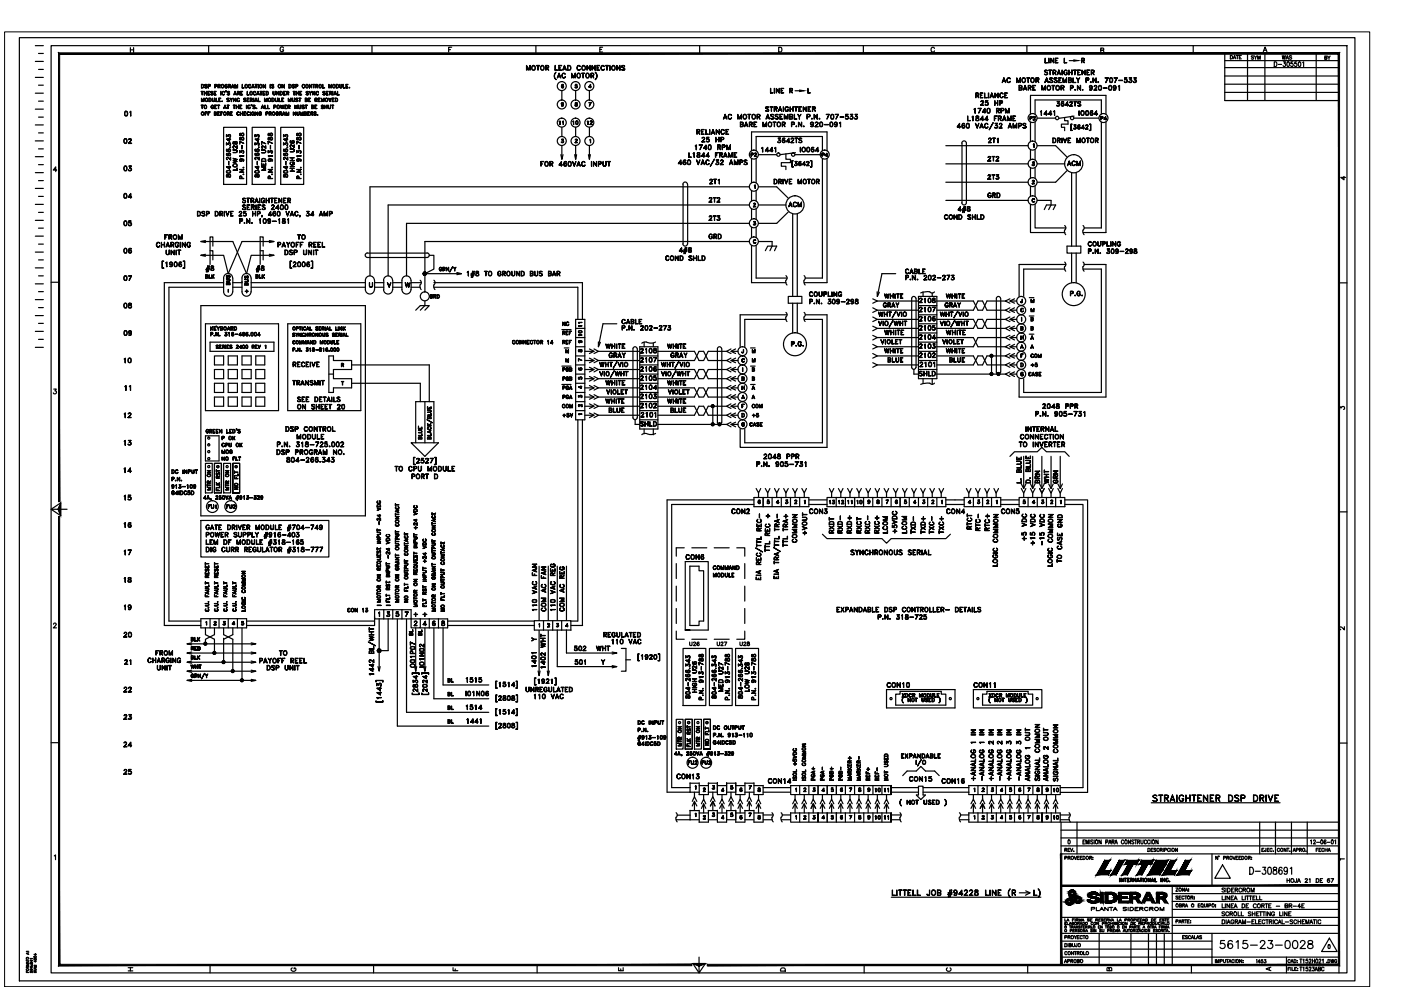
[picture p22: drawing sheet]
<svg xmlns="http://www.w3.org/2000/svg" width="297mm" height="210mm" viewBox="0 0 297 210" stroke-linecap="round" stroke-linejoin="round" font-family="sans-serif">
<g fill="none" stroke="#000" stroke-width=".25">
<path d="M4.1 8h283.2v200h-283.2zM7.5 19.8h1.7M7.5 16.4h1.7M7.5 13h1.7M7.5 9.7h1.7M8.2 18.1h1M8.2 14.7h1M8.2 11.3h1M10.8 9.7h274.8v196.6h-274.8zM27.6 10.1v1M27.6 10.6h.7M28.3 10.1v1"/>
<path d="M42.6 19.4h.5zM42.7 17.9h.3a.41 .41 0 0 1 .2 .4 .41 .41 0 0 1-.2 .4h-.3zM42.8 17.9h.2a.36 .36 0 0 1 .2 .5 .36 .36 0 0 1-.4 .2zM42.8 19.4v.7l.1-.7M43.3 19.4v.7zM43.3 19.8h.5h-.5M43.4 18l.2-.1 .3 .1a.23 .23 0 0 0-.3-.1 .23 .23 0 0 0-.1 .2l.4 .4-.2 .2-.3-.2a.23 .23 0 0 0 .3 .1 .23 .23 0 0 0 .1-.2zM43.8 19.4v.7v-.7M44.1 19.4h.4h-.4v.7h.4h-.4zM44.1 19.8h.2h-.2M44.2 17.9v.8v-.8M44.2 18.7h.1"/>
<path d="M44.2 17.9h.3v.4h-.3l.3-.1v-.2zM44.2 9.7v1.6M44.7 19.4l.5 .1a.23 .23 0 0 0-.3-.1 .23 .23 0 0 0-.2 .2l.4 .2a.23 .23 0 0 1 0 .3 .23 .23 0 0 1-.4-.1h.4v-.2l-.4-.2zM45.4 19.4h.4h-.3v.7h.3h-.4zM45.5 19.8h.2h-.2M45.6 17.9l.4 .2-.1 .2h-.3l.4-.2-.1-.1-.3-.1v.8zM46.2 17.9l.5 .2-.1 .2h-.3l.4-.2-.1-.1-.3-.1v.8zM46.4 18.3l.3 .4-.2-.4M47 17.9a.33 .33 0 0 1 .5 .4 .33 .33 0 0 1-.5 .2l-.1-.3zM47.2 19.4h.2l.2 .2-.1-.1a.3 .3 0 0 0-.4 .3 .3 .3 0 0 0 .5 .2 .26 .26 0 0 1-.3 .1 .26 .26 0 0 1-.2-.3zM47.8 17.9h.2l.2 .2-.2-.2a.31 .31 0 0 0-.3 .4 .31 .31 0 0 0 .4 .2l-.1-.2h.2a.26 .26 0 0 1-.3 .4 .26 .26 0 0 1-.2-.3zM47.9 19.3h.1"/>
<path d="M47.9 19.5v-.3l-.1 .3M47.9 19.4h.1M48.2 19.5l.1-.1 .4 .1-.4-.1-.1 .2a.38 .38 0 0 1 .4 .5l-.4-.1h.4zM48.4 17.9l.5 .2-.1 .2h-.3l.4-.2-.1-.1-.3-.1v.8zM48.6 18.3l.3 .4zM49.1 18.4h.4M49.3 17.9l.3 .8-.3-.7-.2 .7zM49.7 19.9h.3M49.7 20h.3M49.8 19.4l.3 .7-.3-.6-.2 .6zM49.8 17.9l.3 .6 .3-.6v.8l-.1-.6-.2 .6-.3-.6v.6zM49.8 18.7h.1"/>
<path d="M50.3 19.4l.5 .1-.1 .3h-.3l.4-.2-.1-.1-.3-.1v.7zM50.5 19.8l.3 .3zM51 19.4h.4h-.3v.7h.3h-.4zM51.1 19.8h.2h-.2M51.4 17.9v.7l.4 .1h-.4zM52.4 19.4l.1 .7h.3h-.4zM52.7 18.1l.2-.2 .3 .2a.29 .29 0 0 0-.4 0 .29 .29 0 0 0 0 .4 .29 .29 0 0 0 .4-.1l-.1 .2a.35 .35 0 0 1-.4-.1 .35 .35 0 0 1 0-.4zM53.5 18.4h.3h-.3M53.6 17.9l.3 .8-.3-.7-.2 .7zM53.8 19.4h.3l.1 .2-.1-.1a.3 .3 0 0 0-.4 .3 .3 .3 0 0 0 .5 .2 .26 .26 0 0 1-.3 .1 .26 .26 0 0 1-.2-.3zM54.1 17.9h.4zM54.3 17.9v.8v-.8"/>
<path d="M54.5 20h.4M54.5 19.9h.4M54.7 19.4l.3 .7-.3-.6-.3 .6zM54.7 17.9l.1 .8zM55.1 19.4h.4zM55.3 19.4v.7v-.7M55.8 19.4h.4h-.4v.7h.4h-.4zM55.8 19.8h.2h-.2M55.8 17.9l.5 .6v-.6v.8l-.5-.7v.7zM56.4 19.4a.42 .42 0 0 1 .5 .2 .42 .42 0 0 1-.1 .5h-.4zM56.5 19.4a.34 .34 0 0 1 .4 .4 .34 .34 0 0 1-.4 .3M57.3 17.9v.8z"/>
<path d="M57.6 17.9l.4 .1a.23 .23 0 0 0-.2-.1 .23 .23 0 0 0-.2 .2l.4 .2v.2l-.1 .2-.3-.2a.23 .23 0 0 0 .3 .1 .23 .23 0 0 0 .1-.2l-.4-.2zM57.9 19.4v.5l.2 .2 .2-.2 .1-.5v.5l-.2 .2-.3-.2zM58.6 19.4l.5 .6v-.6v.7l-.4-.6-.1 .6zM59.4 19.4h.2a.41 .41 0 0 1 .3 .4 .41 .41 0 0 1-.3 .3h-.2zM59.4 19.4a.36 .36 0 0 1 .5 .3 .36 .36 0 0 1-.3 .4h-.2M59.8 17.9l.4 .6 .1-.6v.8l-.5-.7v.7zM60.1 19.4h.4h-.3v.7h.3h-.4zM60.1 10.2a.37 .37 0 0 0-.4-.3 .37 .37 0 0 0-.3 .4v.3a.36 .36 0 0 0 .4 .4 .36 .36 0 0 0 .3-.4h-.2M60.2 19.8h.2h-.2M60.8 19.4l.4 .1v.3h-.4l.4-.2v-.1l-.4-.1v.7zM61 19.8l.2 .3-.2-.3M61.3 17.9h.2a.41 .41 0 0 1 .3 .4 .41 .41 0 0 1-.3 .4h-.2z"/>
<path d="M61.3 17.9h.2a.36 .36 0 0 1 .2 .5 .36 .36 0 0 1-.4 .2M62 17.9l.4 .1a.23 .23 0 0 0-.2-.1 .23 .23 0 0 0-.2 .2l.4 .2a.23 .23 0 0 1-.1 .3 .23 .23 0 0 1-.3-.1h.4v-.2l-.4-.2zM62.1 19.4h.5zM62.4 19.4v.7v-.7M62.7 17.9l.4 .1v.3h-.4l.4-.2v-.1l-.4-.1v.8zM62.8 19.4v.7zM62.8 19.8h.4h-.4M63.2 19.4l.1 .7zM63.5 19.4h.5h-.4v.7h.4h-.5zM63.6 19.8h.2h-.2M64.1 18.1l.2-.2 .3 .2a.29 .29 0 0 0-.5 0 .29 .29 0 0 0 .1 .4 .29 .29 0 0 0 .4-.1l-.1 .2a.35 .35 0 0 1-.4-.1 .35 .35 0 0 1 0-.4zM64.9 18a.32 .32 0 0 1 .4 .1 .32 .32 0 0 1 0 .4 .32 .32 0 0 1-.4 0z"/>
<path d="M64.9 19.5l.2-.1 .3 .1h-.5l.5 .3-.1 .3-.4-.1h.5zM65.6 17.9l.4 .6 .1-.6v.8l-.5-.7v.7zM65.6 18.7h.1M65.8 19.8l.3-.4-.3 .4v.3l-.2-.7 .2 .4M66.3 19.4l.4 .6 .1-.6v.7l-.5-.6v.6zM66.3 17.9h.4zM66.5 17.9v.8v-.8M66.9 17.9l.5 .2-.1 .2h-.3l.4-.2-.1-.1-.3-.1v.8zM67.1 19.4h.3l.1 .2a.24 .24 0 0 0-.3-.2 .24 .24 0 0 0-.1 .3v.1a.25 .25 0 0 0 .1 .3 .25 .25 0 0 0 .3-.1 .26 .26 0 0 1-.3 .1 .26 .26 0 0 1-.2-.3zM67.1 18.3l.3 .4zM67.7 17.9a.33 .33 0 0 1 .5 .4 .33 .33 0 0 1-.5 .2l-.1-.3zM68.4 17.9l.1 .7 .3 .1h-.4z"/>
<path d="M68.5 19.5l.1-.1 .4 .1-.4-.1-.1 .2a.38 .38 0 0 1 .4 .5l-.4-.1h.4zM69.2 19.4h.4zM69.2 19.8h.2h-.2M69.2 19.4v.7h.4h-.4M69.7 17.9l.3 .6 .3-.6v.8l-.1-.6-.2 .6-.2-.6-.1 .6zM69.9 19.4l.4 .1-.1 .3h-.3l.4-.2-.1-.1-.3-.1v.7zM70.1 19.8l.2 .3-.2-.3M70.5 19.4l.1 .7zM70.9 20h.4M70.9 19.9h.3M71.1 19.4l.2 .7-.2-.6-.3 .6zM71.3 17.9h.2a.41 .41 0 0 1 .3 .4 .41 .41 0 0 1-.3 .4h-.2z"/>
<path d="M71.3 17.9h.2a.36 .36 0 0 1 .3 .5 .36 .36 0 0 1-.5 .2zM71.5 19.4l.1 .7h.4h-.5zM72.1 17.9v.5l.1 .2h.2l.1-.7-.1 .7-.3-.1zM72.8 17.9v.7l.4 .1h-.4zM73.4 17.9h.4h-.4v.7l.4 .1h-.4zM73.4 18.3h.2h-.2M74 18.6l.1 .1zM74.1 18.6h.1M78.9 9.7v1.6M95.1 10.5h.4M95.8 10h-.7v1M111.6 13.9l.4 .9 .4-.9v1v-.8l-.4 .8-.3-.8-.1 .8z"/>
<path d="M113.6 9.7v1.6M113.7 13.9l.7 .1zM114 14l.1 .9zM115.8 14.4l.4-.1v-.3h-.4l-.1 .9v-1l.6 .1-.1 .4h-.4M116 14.4l.3 .5-.3-.5M117.7 13.9v.9l.5 .1h-.5zM117.9 15.3a1.06 1.06 0 0 0 0 1.6 1.02 1.02 0 0 1 0-1.6zM118.2 16.3h.6M118.3 16.2h.4M118.5 13.9h.6l-.6 .1v.8l.6 .1h-.6zM118.5 14.4h.3h-.3M118.5 15.5l.4 1-.4-.9-.3 .9z"/>
<path d="M119.1 18.4l.2 .2 .2-.2M119.1 18.4l.2-.2 .2 .2M119.1 19.2v2M119.2 18h.2M119.2 17.9l-.1 .3 .1 .4M119.2 18.2l-.1 .2M119.3 15.6l.3-.1 .2 .3-.1-.2a.43 .43 0 0 0-.5 .4 .43 .43 0 0 0 .5 .5l.1-.2a.37 .37 0 0 1-.4 .2 .37 .37 0 0 1-.3-.3zM119.3 18.2l.2 .2-.2 .2M119.4 17.9h-.1a.37 .37 0 0 0-.3 .3 .37 .37 0 0 0 .3 .4 .22 .22 0 0 0 .2-.3 .22 .22 0 0 0-.4 0M119.4 14.7h.6M119.5 14.6h.4M119.7 13.9l.4 1-.4-.9-.4 .9z"/>
<path d="M120.4 13.9h.3a.55 .55 0 0 1 .3 .5 .55 .55 0 0 1-.3 .5h-.3zM120.4 14h.3a.47 .47 0 0 1 .3 .4 .47 .47 0 0 1-.3 .4h-.3M121.2 15.5l.4 .9 .4-.9v1l-.1-.7-.3 .7-.4-.7v.7zM122 18.5v.1M122 19.2v2M122.3 18.2l.1 .2-.1 .2M122.4 18.3l-.4-.1v-.3h.3h-.3v.3a.26 .26 0 0 1 .4 .1 .26 .26 0 0 1-.1 .3 .26 .26 0 0 1-.4-.1l.3 .1 .2-.2M122.4 15.6l.2-.1a.49 .49 0 0 1 .5 .6 .49 .49 0 0 1-.6 .4l-.2-.3zM122.5 14l.3-.1 .3 .2a.39 .39 0 0 0-.6-.1 .39 .39 0 0 0-.1 .5 .37 .37 0 0 0 .3 .3 .37 .37 0 0 0 .4-.1 .44 .44 0 0 1-.7 .1 .44 .44 0 0 1 0-.7zM122.5 15.6a.43 .43 0 0 1 .5 .4 .43 .43 0 0 1-.5 .5l-.2-.3zM123.3 15.5l.7 .1zM123.6 15.6v.9l.1-.9"/>
<path d="M124.3 15.6h.1a.48 .48 0 0 1 .6 .4 .48 .48 0 0 1-.6 .5l-.2-.3zM124.4 15.6a.43 .43 0 0 1 .5 .4 .43 .43 0 0 1-.5 .5l-.2-.3zM124.5 13.9l.6 .9v-.9v1l-.6-.9v.9zM124.9 18.4h.4h-.5l.4-.5v.7v-.6l-.3 .4M125 19.2v2M125.3 15.5l.5 .1 .1 .1-.1 .3h-.5l.6-.1-.1-.3h-.5v.9zM125.5 13.9l.6 .9 .1-.9v1l-.6-.9-.1 .9zM125.6 16l.3 .5-.3-.5M126.2 15.3a.99 .99 0 0 1 0 1.6 1.06 1.06 0 0 0 0-1.6zM126.6 13.9h.5l-.5 .1v.8l.5 .1h-.5zM126.6 14.4h.3h-.3M127.2 10.5h.4"/>
<path d="M127.5 14l.4-.1 .2 .2a.39 .39 0 0 0-.5-.1 .39 .39 0 0 0-.1 .5 .37 .37 0 0 0 .2 .3 .37 .37 0 0 0 .4-.1 .46 .46 0 0 1-.6 0 .46 .46 0 0 1 0-.7zM127.8 10h-.6v1h.6M128.4 13.9l.6 .1zM128.7 14v.9v-.9M129.3 13.9v1zM130.8 13.9l.6 .9v-.9v1l-.5-.9-.1 .9zM131.9 14l.3-.1 .3 .1a.33 .33 0 0 0-.4-.1 .33 .33 0 0 0-.2 .3l.4 .2 .2 .4-.3 .1-.4-.1a.31 .31 0 0 0 .4 .1 .31 .31 0 0 0 .1-.4l-.4-.2zM148.3 9.7v1.6M163.4 18.7v1h.5h-.5zM164.2 18.7v1zM164.6 18.7l.6 .9v-.9v1l-.6-.8v.8zM165.1 10h.3a.54 .54 0 0 1 .4 .5 .54 .54 0 0 1-.4 .5h-.3z"/>
<path d="M165.6 18.7h.6l-.5 .1v.9h.5h-.6zM165.7 19.2h.2h-.2M167.5 19.2h.4v-.3l-.4-.1-.1 .9v-1l.5 .1 .1 .4h-.5M167.7 19.2l.3 .5-.2-.5M168.6 19.2h.9M171.3 18.7v1h.5h-.5zM183 9.7v1.6M198.1 10.3a.37 .37 0 0 0-.4-.3 .37 .37 0 0 0-.3 .4v.3a.37 .37 0 0 0 .3 .3 .37 .37 0 0 0 .4-.2M206.9 19.7l.6 .2v.2l-.6 .1 .6-.1-.1-.3h-.5v.9zM207.9 19.7h.5l-.5 .1v.9h.5h-.5zM208.7 19.7l.1 1h.5h-.6zM209.6 19.7v1z"/>
<path d="M210.3 19.7l.4 1-.4-.9-.4 .9zM210.9 19.7l.7 .9v-.9v1l-.6-.9-.1 .9zM212 19.8l.4-.1 .3 .3-.3-.2a.47 .47 0 0 0-.4 .4 .47 .47 0 0 0 .4 .5l.3-.2a.37 .37 0 0 1-.4 .2 .37 .37 0 0 1-.3-.4zM212.6 17.3h.5M212.6 17.2h.5M212.9 16.5l.3 1-.3-.9-.4 .9zM213 19.7h.6l-.5 .1v.9h.5h-.6zM213.6 16.6l.4-.1 .2 .2-.2-.2a.47 .47 0 0 0-.5 .5 .47 .47 0 0 0 .5 .5l.2-.2a.37 .37 0 0 1-.4 .2 .37 .37 0 0 1-.3-.4zM215.6 16.5l.3 .8 .4-.8v1v-.8l-.4 .8-.3-.8v.8zM216.1 18.6h.5v-.4h-.5v.9l.5-.1v-.3h-.5M216.5 18.6l.2 .1v.3l-.6 .1v-1l.6 .1v.4l-.2 .1M216.7 16.6l.3-.1a.49 .49 0 0 1 .4 .5 .49 .49 0 0 1-.5 .5l-.2-.4z"/>
<path d="M217 18.9h.6M217.1 18.8h.5M217.3 18.1l.4 1-.4-.8-.3 .8zM217.7 16.5h.6zM217.7 9.7v1.6M218 16.5v1v-1M218.1 18.6h.4v-.4h-.4l-.1 .9v-1l.6 .1-.1 .4-.4 .1M218.3 18.7l.3 .4-.2-.4M218.6 16.6l.2-.1a.49 .49 0 0 1 .5 .5 .49 .49 0 0 1-.6 .5l-.2-.4zM218.9 18.1h.6l-.5 .1v.9h.5h-.6zM219 18.6h.3l-.3 .1M219.7 17l.5-.1v-.3l-.5-.1-.1 1v-1l.6 .1v.4h-.5"/>
<path d="M219.9 17l.4 .5-.3-.5M220.9 18.1l.4 .9 .4-.9v1l-.1-.7-.3 .7-.4-.7v.7zM221.4 15l.3-.2 .4 .2h-.6v.2l.6 .3v.2l-.2 .2-.5-.2h.7v-.1l-.5-.3zM221.6 12.3v1h.5h-.5zM221.6 17.3h.6M221.7 17.2h.4M221.9 16.5l.4 1-.4-.9-.4 .9zM222.3 12.3l.1 1zM222.3 14.8l.7 .1zM222.5 16.6l.3-.1 .4 .1h-.7l.6 .5v.4h-.3l-.3-.2a.3 .3 0 0 0 .4 .2 .3 .3 0 0 0 .2-.4l-.6-.3zM222.6 14.9v1l.1-1M222.8 12.3l.6 .9v-.9v1l-.6-.8v.8z"/>
<path d="M223 18.1l.6 .1zM223.3 14.8h.3l.3 .3-.1 .3h-.5l.5-.2v-.2l-.5-.1v1zM223.3 18.2v.9l.1-.9M223.5 16.6l.2-.1 .5 .1a.33 .33 0 0 0-.4-.1 .33 .33 0 0 0-.2 .3l.4 .2 .2 .3-.3 .2-.4-.2a.32 .32 0 0 0 .4 .2 .32 .32 0 0 0 .2-.4l-.5-.2zM223.6 15.4l.3 .5-.3-.5M223.8 12.3h.5l-.5 .1v.9h.5h-.5zM223.8 12.8h.3l-.3 .1M224.2 15.6h.6M224.3 15.6h.4M224.5 16.5h.5h-.5v1h.5h-.5zM224.5 14.8l.4 1.1-.4-.9-.4 .9zM224.5 17h.3h-.3"/>
<path d="M225 18.6h.5v-.4h-.5v.9v-1l.6 .1-.1 .4-.5 .1M225.2 14.8v1.1zM225.3 18.7l.3 .4-.3-.4M225.4 16.5l.4 .8 .3-.8v1v-.8l-.3 .8-.4-.8v.8zM225.6 15.1l.2-.3h.3l.2 .3-.2-.2a.43 .43 0 0 0-.5 .5 .43 .43 0 0 0 .5 .4l.1-.3-.1-.1h.2v.2a.38 .38 0 0 1-.5 .3 .38 .38 0 0 1-.2-.4zM225.6 12.3l.1 1h.5h-.6zM226.6 17l.5-.1v-.3l-.5-.1v1l.5-.1v-.3l-.5-.1M226.6 14.8l.1 1.1zM226.7 15.4h.5M226.7 12.9h1M226.9 17l.3 .2-.1 .3h-.5v-1l.5 .1 .1 .2-.3 .2M227 18.6h.5v-.4h-.5l-.1 .9v-1h.5l.1 .2v.3l-.5 .1"/>
<path d="M227.2 14.8l.1 1.1zM227.5 16.5v1h.6h-.6zM227.6 14.8l.6 .1zM227.9 14.9v1v-1M227.9 19l.1 .1zM227.9 19h.1M228.4 18.1l.6 .9 .1-.9v1l-.6-.8-.1 .8zM228.5 14.8h.6l-.5 .1v.9l.5 .1h-.6zM228.6 17l.3-.5-.3 .5v.5v-.5l-.4-.5 .4 .5M228.6 15.4h.2zM229.4 12.8h.4v-.4h-.4l-.1 .9v-1l.6 .1-.1 .4-.4 .1M229.4 14.8l.6 .9 .1-.9v1.1l-.7-.9v.9z"/>
<path d="M229.5 19l.1 .1zM229.5 19h.1M229.6 12.9l.3 .4-.2-.4M230.3 17l.5-.1v-.3l-.5-.1v1v-1h.4l.2 .2-.1 .3h-.5M230.5 14.8h.6l-.6 .1v.9l.6 .1h-.6zM230.5 15.4h.3zM231 18.5l.3 .2 .2-.2M231 18.4l.3-.2 .2 .2M231.1 19h.3M231.2 17.4l.2 .1zM231.2 18.2l-.2 .2 .2 .3M231.3 17.4h.1"/>
<path d="M231.4 14.8h.4l.2 .3-.1 .3h-.5l.5-.2v-.2l-.5-.1v1zM231.4 18.2l.1 .2-.1 .7M231.5 18.6a.31 .31 0 0 1-.4 .1 .31 .31 0 0 1 0-.5l.2-.1a.5 .5 0 0 1 .3 .6 .5 .5 0 0 1-.5 .4M231.5 18.4l-.1 .3M231.6 15.4l.4 .5-.3-.5M231.7 16.5l.7 .8v-.8v1l-.6-.9-.1 .9zM232 19.1h.6h-.7l.6-.7-.1-.2-.4 .1 .4-.2 .1 .4-.5 .6M232.8 17.4l.1 .1zM232.8 17.4h.1M232.9 18.3l.3-.2a.53 .53 0 0 1 .4 .5 .53 .53 0 0 1-.4 .5l-.3-.1zM233 19h.4M233 18.2h.4"/>
<path d="M233.1 18.2l-.2 .4 .2 .5M233.4 18.2l.1 .4-.1 .5M233.4 10.7l.5-.1 .1-.3-.6-.1v1l.6-.1v-.4h-.2M233.9 18.7h.8zM234.9 16.5l-.5 1 .6-1h-.7h.6M235.1 18.3l.2-.2a.53 .53 0 0 1 .4 .5 .53 .53 0 0 1-.4 .5l-.2-.1zM235.2 19h.4M235.2 18.2h.4M235.2 18.2l-.1 .4 .1 .5M235.4 16.5a.47 .47 0 0 1 .5 .5 .47 .47 0 0 1-.5 .5l-.2-.4zM235.4 17.4h.4M235.4 16.6h.4"/>
<path d="M235.4 16.5l-.1 .4 .1 .6M235.5 18.2l.2 .4-.2 .5M235.7 16.5l.1 .4-.1 .6M236.1 18.5l.2 .2 .3-.2M236.1 18.4l.2-.2 .3 .2M236.1 19h.4M236.3 18.2l-.2 .2 .2 .3M236.4 18.2l.2 .2-.2 .7M236.6 18.6a.31 .31 0 0 1-.5 .1 .31 .31 0 0 1 0-.5l.2-.1a.5 .5 0 0 1 .3 .6 .5 .5 0 0 1-.5 .4M236.6 18.4l-.2 .3M236.8 16.5l-.5 1 .6-1h-.7h.6M237.1 18.3l.3-.2v1l-.1-.9z"/>
<path d="M237.2 17l.8 .1zM238.4 17.3l.1 .2M238.8 16.9l.2 .2-.2 .4M239 17.1l-.1-.2h-.5l.1-.4h.4h-.4v.4a.35 .35 0 0 1 .5 .1 .35 .35 0 0 1-.2 .5 .35 .35 0 0 1-.5-.2l.4 .2 .3-.2M239.4 17.3l.1 .2M239.6 16.9l.3 .1v.1M239.6 16.9a.34 .34 0 0 1 .4 .3 .34 .34 0 0 1-.3 .3 .34 .34 0 0 1-.4-.2l.4 .2 .2-.2M239.7 16.9l.2 .3-.2 .3M239.9 16.5h-.5h.5l-.3 .4M239.9 16.5l-.3 .4M240.3 17.3l.2 .2M240.6 16.9a.34 .34 0 0 1 .3 .3 .34 .34 0 0 1-.2 .3 .34 .34 0 0 1-.4-.2l.4 .2 .2-.2"/>
<path d="M240.7 16.9l.2 .3-.2 .3M240.8 16.5h-.4h.5l-.3 .4M240.8 16.5l-.3 .4 .4 .2M253 9.7v1.6M259.7 12.9h24.2M259.7 19.6h24.2M259.7 17.9h24.2M259.7 16.1h24.2M259.7 14.3h24.2M260.9 11.8a.37 .37 0 0 1 .4 .3 .37 .37 0 0 1-.4 .4zM261.5 12.5l.2-.7 .3 .7M261.6 12.3h.3"/>
<path d="M262.1 11.8h.5M262.3 11.8v.7M262.8 12.1h.2M263.2 11.8h-.4v.7h.4M264.5 11.3v10M265.8 11.9h-.5l.5 .4-.1 .2-.4-.1M265.9 11.8l.3 .4v.4M266.5 11.8l-.3 .4M266.7 12.6v-.8l.2 .8 .3-.8v.8M267.8 11l.4-1 .4 1M268 10.7h.5M268.2 11.3v10"/>
<path d="M270.2 13.1a.51 .51 0 0 1 .5 .5 .51 .51 0 0 1-.5 .5zM271 13.7h.7M271.9 11.8l.1 .8 .2-.8 .2 .8 .1-.8M272.1 13.1h.4l-.2 .4a.3 .3 0 0 1 .3 .4 .3 .3 0 0 1-.6 0M272.7 12.6l.2-.8 .3 .8M272.8 12.3h.3M273 13.2l.1-.1a.58 .58 0 0 1 0 1l-.3-.4zM273.9 11.9l-.5-.1-.1 .2 .5 .2 .1 .2-.2 .2-.4-.2M274.1 13.1h-.4v.4a.3 .3 0 0 1 .4 .1 .3 .3 0 0 1 0 .4 .3 .3 0 0 1-.5-.1M274.9 13.1h-.4v.4a.3 .3 0 0 1 .4 .1 .3 .3 0 0 1 0 .4 .3 .3 0 0 1-.5-.1M275.4 13.2l.1-.1a.58 .58 0 0 1 0 1l-.2-.4zM276.2 13.3l.2-.2v1"/>
<path d="M279.1 11.3v10M280.9 12.2h.4v-.3h-.4v.7l.4-.1-.1-.3M281.5 11.9l.3 .3v.4M282 11.9l-.2 .3M283.9 11.3h-24.2v10h24.2M7.5 23.1h1.7M7.5 39.9h1.7M7.5 36.6h1.7M7.5 33.2h1.7M7.5 29.9h1.7M7.5 26.5h1.7M8.2 34.9h1"/>
<path d="M8.2 28.2h1M8.2 38.3h1M8.2 31.6h1M8.2 24.8h1M8.2 21.4h1M12 36.1h-.7l.5-.7v1M26.4 35.2a.5 .5 0 0 1 .6 .4 .5 .5 0 0 1-.4 .6l-.3-.2zM26.4 36.1h.4M26.4 35.3h.4M26.4 29.4h.1a.53 .53 0 0 1 .4 .5 .53 .53 0 0 1-.4 .5l-.3-.4zM26.4 30.3h.4M26.4 29.5h.4"/>
<path d="M26.5 35.2l-.2 .4 .2 .6M26.5 29.4l-.2 .4 .2 .5M26.5 23.7l.2-.1a.49 .49 0 0 1 .4 .5 .49 .49 0 0 1-.6 .4l-.1-.3zM26.5 24.5h.4M26.5 23.7h.4M26.6 23.7l-.1 .3 .1 .5M26.8 35.2l.1 .4-.1 .6M26.8 29.4l.1 .4-.1 .5M26.9 23.7l.1 .3-.1 .5M27.3 30.3l.6 .1h-.7l.6-.7a.29 .29 0 0 0-.2-.3 .29 .29 0 0 0-.3 .2 .3 .3 0 0 1 .3-.2 .3 .3 0 0 1 .3 .3l-.6 .7M27.3 36.1l.1 .1M27.5 35.6a.34 .34 0 0 1 .4 .3 .34 .34 0 0 1-.3 .4 .34 .34 0 0 1-.4-.3l.4 .2 .3-.2"/>
<path d="M27.6 35.6l.3 .3-.3 .3M27.7 23.6v1v-.9l-.2 .1zM27.8 35.2h-.5h.6l-.4 .4M27.8 35.2l-.3 .4 .4 .2M42.6 22.3h.5zM42.7 20.8l.3 .6 .3-.6v.7l-.1-.5-.2 .5-.2-.5-.1 .5zM42.8 22.3v.7l.1-.7M43.5 23.7h.4l-.4 .1v.7zM43.5 24.1h.2h-.2M44.1 23.7h.4l-.3 .1v.7zM44.2 24.1h.1h-.1M44.3 20.8a.37 .37 0 0 1 .5 .4 .37 .37 0 0 1-.5 .3z"/>
<path d="M44.3 20.9a.37 .37 0 0 1 .4 .1 .37 .37 0 0 1 0 .5h-.4M44.8 22.5l.2-.2 .3 .2a.31 .31 0 0 0-.4-.1 .31 .31 0 0 0-.1 .4 .31 .31 0 0 0 .4 .1l.1-.1-.2-.1h.2a.28 .28 0 0 1-.3 .3 .28 .28 0 0 1-.3-.2zM45 20.8l.1 .6 .3 .1 .1-.7v.5l-.2 .2-.2-.1zM45.5 23.8h.3v.2l-.3 .1M45.5 24.1l.3 .1v.2h-.3M45.5 22.3h.4zM45.5 23h.4h-.3M45.5 22.3v.7M45.6 22.6h.2l-.2 .1M45.7 24.1l.1-.3-.3-.1v.8M45.7 24.1l.2 .1-.1 .2-.3 .1M45.8 20.8v.7h.4h-.4z"/>
<path d="M46.1 22.3h.5zM46.2 23.8l.4-.1h-.5v.8M46.2 24.1h.2h-.2M46.2 24.4l.4 .1zM46.3 22.3v.7l.1-.7M46.4 20.8h.4l-.4 .1v.6h.4h-.4zM46.4 21.2h.2h-.2M46.8 23.7h.4l-.4 .1v.7zM46.8 24.5h.1M46.8 24.1h.2h-.2M46.8 20.1v-.7v.7M47 21.5h.2z"/>
<path d="M47.1 21.5h.1M47.4 27h4.9v12.1h-4.9zM47.5 22.8h.4M47.7 22.3l.3 .7-.3-.6-.3 .6zM48 35.4h.9h-.8l.6 .4v-.6v.7zM48 29.5h.9h-.8l.6 .4v-.6v.7zM48 37.1v.4a.37 .37 0 0 0 .5-.4h.3v.4a.39 .39 0 0 1-.5-.4zM48 37.1h.2a.46 .46 0 0 0 .7 .4v-.4a.35 .35 0 0 0-.5 0 .35 .35 0 0 0-.1 .4h-.3M48 36.3a.44 .44 0 0 1 .6-.2 .44 .44 0 0 1 .3 .5 .44 .44 0 0 1-.6 .2 .44 .44 0 0 1-.3-.5zM48 36.6l.4 .1 .5-.1M48 36.3l.4-.1 .5 .1M48 33.4h.3l.6 .5v-.6v.6l-.6-.5-.3 .1 .2 .4-.1-.1z"/>
<path d="M48 32.6v-.1a.39 .39 0 0 0 .4 .6 .39 .39 0 0 0 .4-.6 .28 .28 0 0 0-.4 .1 .28 .28 0 0 0 .1 .4M48 31.7a.4 .4 0 0 0 .4 .5 .4 .4 0 0 0 .4-.6l-.4 .1 .1 .4M48.1 37.1v.4M48.1 36.3v.3M48.1 32.5v.4M48.1 31.7v.3M48.1 22.3h.5zM48.1 20.9h.5h-.5l.5 .5h-.5h.5zM48.2 24.1l.4-.1v-.2h-.4v.7v-.8l.4 .1v.3h-.4M48.3 22.3v.7v-.7M48.3 23h.1M48.4 24.1l.2 .4-.2-.4"/>
<path d="M48.4 32.7l.2-.2 .3 .2M48.4 32.8l.2 .2M48.4 31.8l.2-.2 .3 .2M48.4 31.9l.2 .2M48.4 30.5l.2-.2 .3 .2M48.4 28.7l.2-.1 .3 .1M48.5 34.2v.8zM48.6 32.5l-.2 .2 .2 .3M48.6 31.6l-.2 .2 .2 .3M48.6 30.3l-.2 .3-.4-.3v.5v-.5l.4 .3M48.6 28.6l-.2 .3-.4-.3v.4v-.4l.4 .3M48.7 32.5l.2 .2-.2 .3"/>
<path d="M48.7 31.6l.2 .2-.2 .3M48.7 30.3l.2 .2-.2 .3a.3 .3 0 0 0 .2-.3 .3 .3 0 0 0-.3-.2 .3 .3 0 0 0-.3 .3M48.7 28.6l.2 .2-.2 .3a.3 .3 0 0 0 .2-.3 .3 .3 0 0 0-.3-.3 .3 .3 0 0 0-.3 .4M48.8 31.2h.1zM48.8 37l.1 .2M48.8 36.3v.3M48.8 31.2h.1M48.9 32.8l-.3 .2-.6-.2M48.9 31.9l-.3 .2-.6-.1M48.9 37.4l-.1 .1M48.9 30.7l-.1 .1M48.9 28.9l-.1 .2"/>
<path d="M48.9 23.8l.4-.1h-.4v.8M48.9 24.1h.2h-.2M48.9 24.4l.4 .1zM49 21.2l.3-.4-.2 .4v.3l-.3-.7 .3 .4M49.4 36.1h.8l.1-.5v.5zM49.4 33.6l.9 .2-.8 .2 .8 .2-.9 .3 .8-.3-.8-.2 .8-.2zM49.4 31.8h.8v.4l-.8 .2 .6-.1 .2-.2v-.2zM49.4 22.3h.5zM49.4 30.1v.4a.37 .37 0 0 0 .5-.4h.3v.4a.39 .39 0 0 1-.5-.4zM49.4 30.1h.2a.46 .46 0 0 0 .6 .4v-.4a.35 .35 0 0 0-.4 0 .35 .35 0 0 0-.1 .4h-.3M49.5 20.8l.5 .6v-.6v.7l-.5-.6v.6zM49.5 30.1v.4"/>
<path d="M49.7 22.3v.7v-.7M49.7 23h.1M50.1 22.3v.7zM50.1 22.6h.4M50.1 22.7h.4M50.2 30v.2M50.2 31.4l.1-.6v.7l-.6-.5-.3 .1 .2 .3a.29 .29 0 0 1-.2-.3 .29 .29 0 0 1 .3-.2l.6 .5M50.2 30.4v.2M50.3 23.8l.3-.1 .2 .2a.3 .3 0 0 0-.5 0 .3 .3 0 0 0 0 .4 .3 .3 0 0 0 .5 0 .33 .33 0 0 1-.6 0 .33 .33 0 0 1 .1-.5zM50.3 20.9l.3-.1 .2 .2a.29 .29 0 0 0-.5 0 .29 .29 0 0 0 0 .4 .29 .29 0 0 0 .5 0 .33 .33 0 0 1-.6 0 .33 .33 0 0 1 .1-.5zM50.5 22.3l.1 .7zM50.8 35.9h.9l-.8 .6h.8h-.9l.8-.5z"/>
<path d="M50.8 33l.9 .1h-.8l.1 .2zM50.8 30l.9 .4-.9-.4v.6v-.6M50.8 22.3h.5h-.4v.7h.4h-.5zM50.8 34l.3 .2 .2-.2M50.8 32v.4v-.5l.4 .3M50.8 29.2v.4a.37 .37 0 0 0 .5-.4h.3v.4a.39 .39 0 0 1-.5-.4zM50.8 29.2h.2a.46 .46 0 0 0 .6 .4v-.4a.35 .35 0 0 0-.4 0 .35 .35 0 0 0-.1 .4h-.3M50.8 28.3v.4a.37 .37 0 0 0 .5-.4h.3v.4a.39 .39 0 0 1-.5-.4zM50.8 28.3h.2a.46 .46 0 0 0 .6 .4v-.4a.35 .35 0 0 0-.4 0 .35 .35 0 0 0-.1 .4h-.3M50.9 22.6h.2l-.2 .1M50.9 29.2v.4M50.9 28.3v.4"/>
<path d="M51 23.7v.8zM51 33.7l-.2 .2 .2 .3M51 24.1h.4M51.1 33.7l.2 .2M51.1 33.7l.2 .2-.2 .3M51.2 32.1l.2-.2 .2 .2M51.2 37.8v-.4h-.3l-.1 .4 .9 .1h-.9l.1-.5h.3l.1 .4M51.2 33.7a.28 .28 0 0 1 .1 .4 .28 .28 0 0 1-.4 0 .28 .28 0 0 1 0-.4h.6l.2 .2-.1 .3v-.1M51.3 30.8v.8zM51.4 31.9l-.2 .4-.4-.3M51.4 23.7l.1 .8zM51.5 31.9l.1 .3-.1 .3a.3 .3 0 0 0 .2-.4 .3 .3 0 0 0-.3-.2 .3 .3 0 0 0-.3 .3"/>
<path d="M51.6 36.9l.1 .1zM51.6 35.5h.1zM51.6 29.2v.1M51.6 28.3v.1M51.6 37h.1M51.6 35.5h.1M51.6 33.8v.3M51.6 33.9l-.5-.2-.3 .2M51.6 32.3v.2M51.6 29.5v.2M51.6 28.6v.2M51.7 20.9h.5h-.5v.2l.5 .2-.1 .2-.4-.1 .4 .1v-.2l-.4-.2z"/>
<path d="M51.7 23.7h.5l-.4 .1v.6l.4 .1h-.5zM51.8 24.1h.2h-.2M52.2 22.3l.1 .7zM52.4 20.8h.4l-.3 .1v.6h.3h-.4zM52.5 21.2h.2h-.2M52.5 23.8l.2-.1 .2 .2-.1-.1a.3 .3 0 0 0-.4 .3 .3 .3 0 0 0 .5 .2 .26 .26 0 0 1-.3 .2 .26 .26 0 0 1-.2-.3zM52.7 22.3h.2l.1 .2a.29 .29 0 0 0-.4 0 .29 .29 0 0 0 0 .4 .29 .29 0 0 0 .4-.1 .3 .3 0 0 1-.4 .2 .3 .3 0 0 1-.1-.4zM53.1 20.8v.7v-.6M53.1 21.5h.1M53.1 20.8l.4 .1v.3h-.4M53.1 20.9h.4v.2l-.4 .1M53.1 23.7l.1 .8z"/>
<path d="M53.3 24l.3 .5-.3-.5M53.3 21.2l.2 .3-.2-.3M53.3 22.2h.1M53.3 22.4v-.2v.2M53.3 22.3h.1M53.5 27h4.8v12.1h-4.8zM53.6 23.7l-.4 .5zM53.7 22.3l.4 .1a.23 .23 0 0 0-.3-.1 .23 .23 0 0 0-.1 .2l.3 .2v.3h-.3l.4-.1-.1-.2-.4-.2zM53.8 20.8v.7zM53.8 23.7l.1 .8zM54 21.5h.1M54.1 21.4h.4"/>
<path d="M54.1 37.1v.4a.37 .37 0 0 0 .5-.4h.3v.4a.39 .39 0 0 1-.5-.4zM54.1 36.3a.44 .44 0 0 1 .5-.2 .44 .44 0 0 1 .3 .5 .44 .44 0 0 1-.5 .2 .44 .44 0 0 1-.3-.5zM54.1 36.6l.3 .1 .5-.1M54.1 36.3l.3-.1 .5 .1M54.1 32.6v-.1a.39 .39 0 0 0 .4 .6 .39 .39 0 0 0 .3-.6 .28 .28 0 0 0-.4 .1 .28 .28 0 0 0 .1 .4M54.1 31.7a.4 .4 0 0 0 .4 .5 .4 .4 0 0 0 .3-.6l-.4 .1 .1 .4M54.1 30.3v.5v-.5l.3 .3M54.1 28.6v.4v-.4l.3 .3M54.1 21.3h.3M54.1 37.1v.4h.2a.46 .46 0 0 1 .6-.4v.4a.35 .35 0 0 1-.4 0 .35 .35 0 0 1-.1-.4h-.3M54.1 36.3v.3M54.1 32.5l.1 .4 .5 .1 .2-.2"/>
<path d="M54.1 31.7l.1 .4h.5l.2-.2M54.2 23.7l.4 .6 .1-.6v.8l-.5-.7v.7zM54.3 20.8l.3 .7-.3-.6-.3 .6zM54.4 22.9h.1M54.4 23h.1M54.4 32.7l.3-.2 .2 .2M54.4 32.8l.3 .2M54.4 31.8l.3-.2 .2 .2M54.4 31.9l.3 .2M54.4 30.5l.3-.2 .2 .2M54.4 28.7l.3-.1 .2 .1M54.5 34.2l.1 .8z"/>
<path d="M54.6 32.5l-.2 .2 .2 .3M54.6 31.6l-.2 .2 .2 .3M54.6 30.3l-.2 .3-.3-.3M54.6 28.6l-.2 .3-.3-.3M54.7 35.8v-.6v.7l-.6-.5h.8h-.7l.5 .4M54.7 29.9v-.6v.7l-.6-.5h.8h-.7l.5 .4M54.7 32.5l.2 .2-.2 .3M54.7 31.6l.2 .2-.2 .3M54.7 30.3l.2 .2-.1 .3a.3 .3 0 0 0 .2-.3 .3 .3 0 0 0-.4-.2 .3 .3 0 0 0-.2 .3M54.7 28.6l.2 .2-.1 .3a.3 .3 0 0 0 .2-.3 .3 .3 0 0 0-.4-.3 .3 .3 0 0 0-.2 .4M54.8 20.8v.7h.4h-.4zM54.8 31.2h.1z"/>
<path d="M54.8 37l.1 .2M54.9 36.3v.3M54.9 31.2h.1M54.9 33.9v-.6v.6l-.6-.5-.2 .1 .1 .4-.1-.4 .2-.2 .6 .6M54.9 37.4l-.1 .1M54.9 30.7l-.1 .1M54.9 28.9l-.1 .2M55 23.8l.2-.1 .2 .2a.22 .22 0 0 0-.3-.1 .22 .22 0 0 0-.2 .2l.2 .4 .3-.1-.2-.1h.2a.26 .26 0 0 1-.2 .3 .26 .26 0 0 1-.3-.3zM55.3 20.1h.1M55.5 35.4h.8h-.6l.6 .3-.6 .4h.6h-.8l.7-.4zM55.5 34.5v.5h.8v-.5v.5h-.8zM55.5 31.8h.7l.1 .5-.8 .1h.6l.2-.2-.1-.3z"/>
<path d="M55.5 30.1l.8 .4-.8-.5v.6v-.5M55.5 22.8h.4M55.5 33.8a.48 .48 0 0 1 .5-.2 .48 .48 0 0 1 .3 .3v.3h-.8zM55.5 22.8h.3M55.5 33.8a.45 .45 0 0 1 .6-.1 .45 .45 0 0 1 .2 .5h-.8zM55.7 22.3l.2 .7-.2-.6-.3 .6zM55.9 35v-.3v.3M56.1 20.8l.2 .6 .3-.6v.7v-.5l-.3 .5-.2-.5v.5zM56.1 21.5h.1M56.1 22.3l.1 .7h.4h-.5zM56.3 31.4v-.5v.6l-.6-.5-.2 .1 .1 .3-.1-.3 .2-.2 .6 .5M56.4 24.1l.4-.1v-.2h-.4v.7v-.8l.4 .1v.3h-.4"/>
<path d="M56.7 22.3l.1 .7h.4h-.5zM56.9 35.9h.9l-.8 .6h.8h-.9l.7-.5zM56.9 33l.9 .1h-.9l.1 .2zM56.9 30l.9 .4-.9-.4v.6zM56.9 37.4l.3-.1 .1 .2v.3l-.1-.4h-.3v.4l.9 .1h-.9zM56.9 34l.2 .2 .3-.2M56.9 29.2v.4a.37 .37 0 0 0 .5-.4h.3v.4a.39 .39 0 0 1-.5-.4zM56.9 29.2h.2a.46 .46 0 0 0 .6 .4l.1-.3a.31 .31 0 0 0-.4-.2 .31 .31 0 0 0-.2 .4l-.3 .1M56.9 28.3v.4a.37 .37 0 0 0 .5-.4h.3v.4a.39 .39 0 0 1-.5-.4zM56.9 28.3h.2a.46 .46 0 0 0 .6 .4l.1-.3a.31 .31 0 0 0-.4-.2 .31 .31 0 0 0-.2 .4l-.3 .1M56.9 29.2v.4M56.9 28.3v.4"/>
<path d="M57.1 33.7l-.2 .2 .2 .3M57.1 24.1l.3-.1v-.2h-.3v.7v-.8l.4 .1-.1 .3h-.3M57.2 33.7l.2 .2M57.2 33.7l.2 .2-.2 .3M57.2 32.1l.2-.2 .3 .2M57.3 24.1l.2 .4zM57.3 33.7a.28 .28 0 0 1 0 .4 .28 .28 0 0 1-.4 0 .28 .28 0 0 1 .1-.4h.6l.2 .2-.2 .3 .1-.1M57.3 30.8l.1 .8zM57.4 31.9l-.2 .4-.3-.3v.4v-.5l.3 .3M57.5 31.9l.2 .3-.1 .3a.3 .3 0 0 0 .2-.4 .3 .3 0 0 0-.4-.2 .3 .3 0 0 0-.2 .3M57.6 36.9l.2 .1zM57.6 35.5h.2z"/>
<path d="M57.6 29.2l.1 .1M57.6 28.3l.1 .1M57.7 20.8h.2a.38 .38 0 0 1 .3 .4 .38 .38 0 0 1-.3 .3h-.2zM57.7 37h.1M57.7 35.5h.1M57.7 33.8v.3M57.7 20.9h.2a.34 .34 0 0 1 .2 .3 .34 .34 0 0 1-.2 .3h-.2zM57.7 33.9l-.5-.2-.3 .2M57.7 32.3l-.1 .2M57.7 29.5l-.1 .2M57.7 28.6l-.1 .2M58.1 22.6h.3l.1-.2-.4-.1-.1 .7v-.7l.5 .1v.2l-.4 .1"/>
<path d="M58.4 20.8l.1 .7 .3-.1 .1-.6-.1 .6h-.4zM58.6 23.8l.2-.1 .2 .2a.22 .22 0 0 0-.3-.1 .22 .22 0 0 0-.2 .2l.2 .4 .3-.1-.2-.1h.2a.26 .26 0 0 1-.2 .3 .26 .26 0 0 1-.3-.3zM59.1 20.8l.1 .7h.4h-.5zM59.3 24.1l.3-.1v-.2h-.3v.7v-.8l.4 .1-.1 .3h-.3M59.4 22.3l.2 .6 .2-.6 .2 .6 .2-.6-.2 .7-.2-.6-.2 .6zM59.5 24.1l.2 .4-.2-.4M59.5 27h4.9v12.1h-4.9zM59.7 20.8h.5l-.4 .1v.6h.4h-.5zM59.8 21.2h.2h-.2M59.9 24.5h.1M59.9 24.3h.5M60 24.2h.3"/>
<path d="M60.2 23.7l.3 .8-.3-.7-.3 .7zM60.2 37.1v.4a.37 .37 0 0 0 .4-.4h.3v.4a.39 .39 0 0 1-.5-.4zM60.2 37.1h.1a.46 .46 0 0 0 .7 .4v-.4a.35 .35 0 0 0-.4 0 .35 .35 0 0 0-.2 .4h-.2M60.2 36.3a.44 .44 0 0 1 .5-.2 .44 .44 0 0 1 .3 .5 .44 .44 0 0 1-.6 .2 .44 .44 0 0 1-.2-.5zM60.2 36.6l.3 .1 .5-.1M60.2 36.3l.3-.1 .5 .1M60.2 32.6v-.1a.39 .39 0 0 0 .3 .6 .39 .39 0 0 0 .4-.6 .28 .28 0 0 0-.4 .1 .28 .28 0 0 0 .1 .4M60.2 31.7a.4 .4 0 0 0 .3 .5 .4 .4 0 0 0 .4-.6l-.4 .1 .1 .4M60.2 30.3l-.1 .5v-.5l.4 .3a.29 .29 0 0 1 .2-.3 .29 .29 0 0 1 .4 .2 .29 .29 0 0 1-.3 .3M60.2 28.6l-.1 .4v-.4l.4 .3a.29 .29 0 0 1 .2-.4 .29 .29 0 0 1 .4 .3 .29 .29 0 0 1-.3 .3M60.2 37.1v.4M60.2 36.3v.3"/>
<path d="M60.2 32.5v.4M60.2 31.7v.3M60.4 22.3h.4h-.3v.7h.3h-.4zM60.5 22.6h.2l-.2 .1M60.5 32.7l.2-.2 .3 .2M60.5 32.8l.2 .2M60.5 31.8l.2-.2 .3 .2M60.5 31.9l.2 .2M60.5 30.5l.2-.2 .3 .2M60.5 28.7l.2-.1 .3 .1M60.6 34.2v.8zM60.7 23.7l.2 .6 .3-.6v.8v-.6l-.3 .6-.2-.6v.6z"/>
<path d="M60.7 24.5h.1M60.7 32.5l-.2 .2 .2 .3M60.7 31.6l-.2 .2 .2 .3M60.7 30.3l-.2 .3-.4-.3M60.7 28.6l-.2 .3-.4-.3M60.7 35.8l.1-.6v.7l-.7-.5h.9h-.8l.6 .4M60.7 29.9l.1-.6v.7l-.7-.5h.9h-.8l.6 .4M60.8 32.5l.2 .2-.2 .3M60.8 31.6l.2 .2-.2 .3M60.8 30.3l.2 .2-.2 .3M60.8 28.6l.2 .2-.2 .3M60.9 31.2h.1z"/>
<path d="M60.9 37l.1 .2M60.9 36.3v.3M60.9 31.2h.1M61 33.9v-.6v.6l-.6-.5-.2 .1 .1 .4-.2-.4 .3-.2 .6 .6M61 32.8l-.3 .2-.5-.2M61 31.9l-.3 .2-.5-.1M61 37.4l-.1 .1M61 30.7l-.1 .1M61 28.9l-.1 .2M61.1 22.6h.3l.1-.2-.4-.1-.1 .7v-.7l.5 .1v.2l-.4 .1M61.1 20.8l.3 .6 .3-.6v.7l-.1-.5-.2 .5-.2-.5-.1 .5zM61.3 22.7l.2 .3z"/>
<path d="M61.5 36.3h.9zM61.5 35.7h.9zM61.5 35.3h.9zM61.5 34l.9 .1zM61.5 33.4l.9 .1zM61.5 31.6h.8l.1 .5-.9 .1h.6l.3-.3-.1-.2zM61.6 34.5l.1-.1a.31 .31 0 0 0-.1 .3 .31 .31 0 0 0 .2 .3h.3a.29 .29 0 0 0 .3-.3 .29 .29 0 0 0-.2-.3l-.2 .2v-.2a.32 .32 0 0 1 .4 .3 .32 .32 0 0 1-.3 .3l-.5-.2zM61.6 29.9a.4 .4 0 0 0 .3 .5 .4 .4 0 0 0 .4-.6l-.4 .1 .1 .4M61.6 29.9v.4M61.9 30l.2-.2 .3 .2M61.9 30.2l.2 .1M61.9 33.5v.5"/>
<path d="M61.9 35.7v.6M62 20.8v.6l.4 .1v-.7v.5l-.2 .2-.2-.1zM62 33.5v.5M62 35.7v.6M62.1 29.8l-.2 .3 .2 .2M62.2 23.7l.5 .6v-.6v.8l-.5-.7v.7zM62.2 29.8l.2 .3-.2 .2M62.4 20.1h.1M62.4 31.2v-.5v.6l-.6-.5-.2 .1 .1 .3-.2-.3 .3-.2 .6 .5M62.4 30.2l-.3 .1-.5-.1M62.5 22.3l.2 .6 .3-.6v.7v-.5l-.3 .5-.2-.5v.5zM62.7 20.9h.5h-.5v.2l.5 .2-.1 .2-.4-.1 .4 .1v-.2l-.4-.2z"/>
<path d="M62.9 35.9h.9l-.8 .6h.8h-.9l.8-.5zM62.9 33l.9 .1h-.8l.1 .2zM62.9 30l.9 .4-.9-.4v.6v-.6M62.9 23.7l.1 .5 .2 .2 .2-.2 .1-.5v.5l-.3 .3-.3-.3zM62.9 34l.3 .2 .2-.2M62.9 32v.4v-.5l.4 .3M62.9 29.2v.4a.37 .37 0 0 0 .5-.4h.4v.4a.4 .4 0 0 1-.6-.4zM62.9 29.2h.2a.48 .48 0 0 0 .7 .4v-.3a.31 .31 0 0 0-.3-.2 .31 .31 0 0 0-.3 .4l-.3 .1M62.9 28.3v.4a.37 .37 0 0 0 .5-.4h.4v.4a.4 .4 0 0 1-.6-.4zM62.9 28.3h.2a.48 .48 0 0 0 .7 .4v-.3a.31 .31 0 0 0-.3-.2 .31 .31 0 0 0-.3 .4l-.3 .1M63 29.2v.4M63 28.3v.4"/>
<path d="M63.1 33.7l-.2 .2 .2 .3M63.2 33.7l.2 .2M63.2 33.7l.2 .2-.2 .3M63.3 32.1l.2-.2 .3 .2M63.3 22.3v.5l.2 .2h.2l.1-.7-.1 .7-.4-.1zM63.3 20.8l.5 .1zM63.3 37.8v-.4h-.3l-.1 .4 .9 .1h-.9l.1-.5h.3l.1 .4M63.3 33.7a.28 .28 0 0 1 .1 .4 .28 .28 0 0 1-.4 0 .28 .28 0 0 1 0-.4l.8 .1-.1 .4 .1-.1M63.4 30.8v.8zM63.5 31.9l-.2 .4-.4-.3M63.5 20.9v.6l.1-.6M63.6 31.9l.2 .3-.2 .3a.3 .3 0 0 0 .2-.4 .3 .3 0 0 0-.3-.2 .3 .3 0 0 0-.3 .3"/>
<path d="M63.7 23.7l.3 .6 .3-.6v.8v-.6l-.3 .6-.2-.6-.1 .6zM63.7 36.9l.1 .1zM63.7 35.5h.1zM63.7 29.2l.1 .1M63.7 28.3l.1 .1M63.8 37h.1M63.8 35.5h.1M63.8 33.8v.3M63.8 33.9l-.6-.2-.3 .2M63.8 32.3l-.1 .2M63.8 29.5l-.1 .2M63.8 28.6l-.1 .2"/>
<path d="M64.1 22.3l.4 .1a.23 .23 0 0 0-.2-.1 .23 .23 0 0 0-.2 .2l.3 .2 .1 .2h-.4a.23 .23 0 0 0 .2 .1 .23 .23 0 0 0 .2-.2l-.4-.2zM64.6 24.1l.3-.1v-.2h-.3v.6h.3v-.2l-.3-.1M64.7 22.3h.5zM64.8 21.2l.3-.1 .1-.2h-.4v.6h.3v-.3h-.3M64.9 24.1l.1 .2-.4 .2v-.8l.4 .1-.1 .3M64.9 22.3v.7v-.7M65 21.2l.2 .1v.2h-.5v-.7l.5 .1-.2 .3M65.2 23.7h.5l-.4 .1v.6l.4 .1h-.5zM65.3 24.1h.2h-.2M65.4 20.8h.4l-.4 .1v.6h.4h-.4zM65.4 21.2h.3h-.3M66 24.1l.3-.1v-.2h-.3l-.1 .7v-.8l.4 .1v.3h-.3"/>
<path d="M66.1 24.1l.2 .4-.1-.4M66.1 22.6h.4v-.2l-.4-.1v.7h.4v-.3h-.4M66.3 22.6l.2 .2v.2h-.4v-.7l.4 .1-.2 .3M66.5 23.8h.6h-.5l.4 .4v.2l-.5-.1h.5zM66.8 22.3h.4zM66.8 23h.4h-.4M66.8 22.3v.7M66.8 22.6h.2l-.2 .1M66.8 21.2l.4-.1v-.2h-.4v.6v-.7l.5 .1-.1 .3h-.4M67 21.2l.3 .3-.2-.3M67.3 24.3l.1 .2zM67.3 24.4h.1"/>
<path d="M67.5 20.8h.4l-.4 .1v.6h.4h-.4zM67.5 21.2h.2h-.2M68.2 20.8l.3 .6 .2-.6v.7v-.5l-.2 .5-.3-.5v.5zM68.2 22.3l.4 .1h-.4l.4 .4-.1 .2-.4-.1h.5l-.4-.4zM68.8 22.3l.1 .7zM68.9 22.6h.4M68.9 22.7h.4M69.3 22.3v.7zM69.6 22.3l.2 .7 .2-.1 .1-.6-.1 .7-.4-.1zM69.7 20.8l.3 .6 .2-.6-.2 .7zM70.3 22.3h.4zM70.4 20.8h.5l-.4 .1v.6h.4h-.5z"/>
<path d="M70.5 21.2h.2h-.2M70.5 22.3v.7v-.7M70.5 23h.1M71.1 20.8a.37 .37 0 0 1 .5 .4 .37 .37 0 0 1-.5 .3zM71.1 20.9a.37 .37 0 0 1 .4 .1 .37 .37 0 0 1 0 .5h-.4M114.7 34.2h.6l-.6 .1v.9zM114.7 34.7h.3l-.3 .1M115.7 34.3a.47 .47 0 0 1 .6 .4 .47 .47 0 0 1-.6 .5l-.2-.3zM115.7 34.4l.1-.1a.45 .45 0 0 1 .4 .5 .45 .45 0 0 1-.5 .4l-.2-.3zM116.6 34.7h.5v-.3l-.5-.1v.9v-1l.5 .1v.4l-.5 .1M116.9 34.8l.3 .4-.3-.4M118.5 25.8l.2-.2v.8v-.7z"/>
<path d="M118.6 35h.7h-.8l.5-.8v1v-.8l-.4 .6M118.9 32.8l.2 1 .3-1M119 22l.1 .2 .3-.2M119 22l.2-.2 .2 .2M119 30.2h.2M119.1 29.5h.4l-.3 .3 .2-.3zM119.1 22.4h.3M119.1 27v1.9M119.1 30.9v2.9M119.2 29.8a.25 .25 0 0 1 .3 .3 .25 .25 0 0 1-.4 .1l-.1-.1 .4 .1 .1-.1M119.2 29.8l.3 .2M119.2 21.8l-.2 .2 .2 .2"/>
<path d="M119.3 25.8l.1-.2v.8v-.7zM119.3 21.8l.1 .1-.1 .6M119.3 29.8l.2 .2-.2 .2M119.4 22.1a.24 .24 0 0 1-.3 .1 .24 .24 0 0 1-.1-.4 .24 .24 0 0 1 .4 0v.6l-.3 .1M119.4 22l-.1 .2M119.6 35l.2 .2 .3-.2M119.6 34.9l.2-.2 .3 .2M119.7 34.4h.4M119.7 34.3l-.1 .6 .2 .3M119.8 34.7l-.2 .2M119.9 34.7l.2 .2-.2 .3M120 34.3l.1 .1v-.1a.51 .51 0 0 0-.6 .3 .51 .51 0 0 0 .3 .6 .3 .3 0 0 0 .3-.4 .3 .3 0 0 0-.5 0"/>
<path d="M120.6 34.3a.5 .5 0 0 1 .6 .3 .5 .5 0 0 1-.4 .6l-.3-.1zM120.6 35.2h.4M120.6 34.4h.4M120.7 34.3l-.2 .4 .2 .5M120.9 34.3l.2 .4-.2 .5M121.4 34.2l.4 .9 .3-.9-.3 1zM121.5 25.8l.1-.2v.8v-.7zM121.8 32.8l.2 1 .3-1M122 30.2l.4 .1h-.5l.4-.6v-.2l-.3 .2v-.1l.3-.1 .1 .2-.4 .6M122 22.4v.1M122 21.8v.2l.4 .3-.1 .2-.3-.1v-.1l.4-.4zM122 21.8h.3"/>
<path d="M122 21.8v.2l.4 .3-.1 .2h-.3l-.1-.2 .4-.3v-.2M122 27v1.9M122 30.9v2.9M122.2 26.3h.3M122.2 25.7h.3M122.2 25.7l-.1 .3 .1 .4M122.4 22.4l-.1 .1M122.4 25.7v.7M122.4 35h.6M122.5 35h.4M122.7 34.2l.4 1-.4-.8-.4 .8zM123.4 34.4l.4-.2 .2 .3a.35 .35 0 0 0-.4-.2 .35 .35 0 0 0-.2 .3l.1 .6h.4l.1-.2a.37 .37 0 0 1-.4 .3 .37 .37 0 0 1-.3-.4z"/>
<path d="M124.5 25.8l.2-.2v.8l-.1-.7zM124.8 32.8l.2 1 .2-1M125 27v1.9M125 30.9v2.9M125.1 29.7l.1-.2v.8v-.7zM125.1 26.4h.5h-.5l.4-.5-.1-.2-.3 .1a.22 .22 0 0 1 .3-.2 .22 .22 0 0 1 .2 .3l-.5 .5M125.3 21.7l-.4 .8 .4-.8h-.5l.5 .1M125.4 34.2v1zM125.8 34.2l.6 .9 .1-.9v1l-.6-.8-.1 .8zM126.9 34.7h.4l.2-.3-.2-.1h-.4v.9v-1l.6 .2-.1 .3-.5 .1M127.8 34.2l.1 .9 .2 .1 .3-.1 .1-.9v.8l-.1 .2-.5-.1zM128.8 34.2l.6 .1z"/>
<path d="M129.1 34.3v.9v-.9M143.9 34.6l.7 .1h-.8l.6-.8v1l-.1-.8-.4 .6M144.8 39.1v12.6M144.9 34.7l.2 .2 .3-.2M144.9 34.5l.2-.1 .3 .1M145 34h.4M145 34l-.1 .1a.54 .54 0 0 0 .2 .8M145.1 34.4l-.2 .2M145.2 34.4l.2 .2-.2 .3M145.3 34h.1a.44 .44 0 0 0-.6 .4 .44 .44 0 0 0 .6 .4 .32 .32 0 0 0-.1-.5 .32 .32 0 0 0-.4 .1M145.8 39.1a.49 .49 0 0 0-.5-.5 .49 .49 0 0 0-.5 .5M145.8 39.1v12.6"/>
<path d="M145.9 34a.46 .46 0 0 1 .5 .4 .46 .46 0 0 1-.5 .5l-.1-.4zM145.9 34.8h.4M145.9 34h.4M145.9 34l-.1 .4 .1 .5M146.1 32.4v.9h.5h-.5zM146.2 34l.2 .4-.2 .5M146.9 32.5l.3-.1v.9v-.8zM147.4 30.9l.3-.2v1l-.1-.9zM147.7 33.9l.3 .9 .4-.9-.4 1zM147.8 27.9h.5v-.4h-.5l-.1 1v-1h.6v.4l-.5 .1M147.8 33.2l.2 .1M147.9 32.4v.3l.4 .2v.4h-.4v-.4l.5-.3-.2-.2z"/>
<path d="M147.9 32.5h.4M147.9 32.4v.3l.4 .1 .1 .4a.36 .36 0 0 1-.4 .2 .36 .36 0 0 1-.3-.4l.6-.3v-.3M148 28l.4 .5-.3-.5M148.2 30.7h.7l-.5 1 .4-.9zM148.4 33.2l-.1 .1M148.7 27.5h.6h-.5v.9l.5 .1h-.6zM148.7 34.7h.6M148.8 27.9h.3l-.3 .1M148.8 33.1h.6h-.7l.6-.7v.9l-.1-.8-.4 .6M148.8 34.6h.5M148.8 30l.7 .1h-.7l.6-.8-.3-.1-.3 .1a.3 .3 0 0 1 .4-.2 .3 .3 0 0 1 .2 .3l-.6 .7M149 33.9l.4 1-.4-.8-.4 .8z"/>
<path d="M149.2 31.4l.7 .1h-.7l.5-.8v1l-.1-.9-.4 .7M149.6 27.5l.1 .9 .5 .1h-.6zM149.7 33.1h.7h-.7l.5-.7v.9v-.8l-.5 .6M149.7 34.1l.4-.2 .3 .2a.39 .39 0 0 0-.5-.1 .39 .39 0 0 0-.2 .5 .37 .37 0 0 0 .3 .4 .37 .37 0 0 0 .4-.2 .44 .44 0 0 1-.7 .1 .44 .44 0 0 1 0-.7zM149.8 30h.1M150.2 29.5l.2 .2-.2 .3M150.3 30.8a.51 .51 0 0 1 .6 .3 .51 .51 0 0 1-.4 .6l-.3-.2zM150.3 31.7h.4M150.3 30.8h.4M150.3 30.8l-.1 .3 .1 .6M150.4 29.7l-.2-.2h-.4l.1-.4h.4l-.4 .1v.3a.34 .34 0 0 1 .5 .1 .34 .34 0 0 1-.1 .4 .34 .34 0 0 1-.5-.1l.4 .1 .2-.1M150.5 27.5v1z"/>
<path d="M150.6 38h.4v.3l-.5 .6 .6 .1h-.6l.5-.7-.2-.3-.3 .3zM150.6 30.8l.1 .3-.1 .6M150.9 28.2h.6M151.2 27.5l.4 1-.4-.9-.4 .9zM151.3 38h.6zM151.5 33.7l-.9 1.5zM151.6 38v1v-1M151.7 32.4h.6h-.5v.9zM151.8 29.1v1zM151.8 32.8l.2 .1zM151.8 29.6h.6M151.8 34.8l.1 .1"/>
<path d="M151.8 27.5l.7 .8v-.8v1l-.6-.9-.1 .9zM152 34.3a.32 .32 0 0 1 .4 .3 .32 .32 0 0 1-.2 .3 .32 .32 0 0 1-.4-.2l.3 .2 .3-.2M152.2 31.2l.5-.1v-.3h-.5l-.1 .9v-1l.6 .1v.4l-.5 .1M152.2 34.4l.2 .2-.2 .3M152.3 38.2l.2-.2v1v-.9zM152.3 34l-.5-.1h.6l-.4 .5M152.3 33.9l-.3 .5 .4 .1M152.4 29.1v1zM152.4 31.3l.4 .4-.3-.4M152.6 32.4l.6 .1-.1 .3-.5 .1 .5-.2v-.2l-.5-.1v.9zM152.7 34.9h.7h-.7l.6-.7a.29 .29 0 0 0-.3-.2 .29 .29 0 0 0-.3 .1 .3 .3 0 0 1 .5-.2 .3 .3 0 0 1 0 .5l-.5 .5M152.9 29.6l.5-.1v-.3h-.5l-.1 .9v-1l.6 .1v.4h-.5"/>
<path d="M152.9 32.9l.3 .4-.3-.4M153 27.6l.3-.1 .3 .2a.35 .35 0 0 0-.4-.2 .35 .35 0 0 0-.3 .3v.3a.35 .35 0 0 0 .3 .3 .35 .35 0 0 0 .4-.2 .37 .37 0 0 1-.4 .3 .37 .37 0 0 1-.3-.4zM153.2 31.2l.4-.1v-.3h-.4l-.1 .9v-1h.4l.3 .2-.3 .4h-.3M153.5 25h.6M153.5 25h.5M153.5 33.1h.6M153.6 33.1h.5M153.8 24.2l.3 1.1-.3-.9-.4 .9zM153.8 32.4l.4 .9-.4-.8-.4 .8zM153.9 27.5h.6h-.5v.9l.5 .1h-.6zM154 27.9h.3l-.3 .1M154.1 30.7l.4 .9 .4-.9v1l-.1-.7-.3 .7-.4-.7v.7z"/>
<path d="M154.5 32.4l.4 .8 .3-.8v.9v-.7l-.3 .7-.4-.7v.7zM154.6 24.3l.3-.1 .2 .3a.35 .35 0 0 0-.4-.2 .35 .35 0 0 0-.3 .3v.3a.35 .35 0 0 0 .3 .3 .35 .35 0 0 0 .4-.2 .37 .37 0 0 1-.4 .3 .37 .37 0 0 1-.3-.4zM154.7 34.7h.6M154.8 34.6h.4M155 33.9l.4 1-.4-.8-.4 .8zM155.6 32.4h.6h-.5v.9h.5h-.6zM155.7 32.8l.3 .1zM155.7 33.9l.4 .9 .4-.9v1l-.1-.8-.3 .8-.4-.8v.8zM156.4 24.2l.4 .9 .4-.9v1.1l-.1-.8-.3 .8-.3-.8-.1 .8zM156.9 34.4h.5v-.4h-.5l-.1 .9v-1h.5l.1 .2v.3h-.5M157 26.4l.5-.1v-.3l-.5-.1v.9h.5v-.4h-.5M157.4 26.4l.2 .3-.6 .2v-1l.6 .2-.2 .3"/>
<path d="M157.7 24.3a.48 .48 0 0 1 .6 .5 .48 .48 0 0 1-.6 .4l-.2-.3zM157.7 24.3a.43 .43 0 0 1 .6 .5 .43 .43 0 0 1-.6 .4l-.1-.3zM157.7 34.1l.3-.2 .4 .2h-.6l.6 .4v.3l-.2 .1-.5-.1a.31 .31 0 0 0 .4 .1 .31 .31 0 0 0 .2-.4l-.4-.2zM157.9 26.7h.6M158 26.6h.5M158.2 25.9l.4 1-.4-.9-.4 .9zM158.5 24.2l.7 .1zM158.8 24.3l.1 1zM158.9 39.6h-80.5v18.9M158.9 26.4l.5-.1v-.3l-.5-.1v1v-1l.6 .1-.1 .4h-.5M159.2 26.4l.3 .5-.3-.5M159.3 32.8h.3v-.3h-.3v.7v-.7h.4l-.1 .3h-.3"/>
<path d="M159.3 32v-4h16v4M159.3 33.6v5.2M159.5 24.4l.2-.2a.49 .49 0 0 1 .5 .6 .49 .49 0 0 1-.6 .4l-.2-.3zM159.9 25.9h.5h-.5v.9l.5 .1h-.5zM159.9 26.4h.3h-.3M159.9 39.4l.2-.2v.7v-.6zM160 33.1l.4 .1h-.5l.5-.6-.4-.1v.1a.21 .21 0 0 1 .2-.1 .21 .21 0 0 1 .2 .2l-.4 .5M160.3 32v-3.1h14.1v3.1M160.3 33.6v5.2M160.6 24.7h.4v-.4h-.4l-.1 1v-1.1l.5 .1 .2 .2-.3 .3h-.3M160.8 24.8l.4 .5-.3-.5M160.8 39.6h3.9l2.4 2.4"/>
<path d="M160.8 32.8h3.9M161.5 31.4l.2-.2v1v-.9zM161.8 25.9l.3 .8 .4-.8v1v-.8l-.4 .8-.3-.8v.8zM162.3 31.9l.6 .1h-.6l.5-.8v1l-.1-.8-.4 .6M162.3 22.8l.3-.2 .4 .2h-.7l.6 .4v.4l-.6-.1h.6v-.3l-.5-.2zM162.5 25h.6M162.5 25h.5M162.8 24.2l.4 1.1-.4-.9-.4 .9zM163.2 31.9l.7 .1h-.7l.5-.8v1v-.8l-.5 .6M163.2 22.6l.7 .1zM163.5 24.3l.6 .1h-.7l.1 .2 .5 .3v.3l-.4 .1-.2-.2 .2 .1 .4-.1-.1-.3-.5-.2zM163.5 22.7v.9l.1-.9"/>
<path d="M163.9 25.9h.6zM164.1 38a.51 .51 0 0 1 .7 .5 .51 .51 0 0 1-.7 .5zM164.2 38a.46 .46 0 0 1 .5 .5 .46 .46 0 0 1-.5 .4zM164.2 25.9v1v-1M164.2 23.1h.5v-.4h-.5l-.1 .9v-1l.6 .1v.4h-.5M164.3 31.4l.2-.2v1l-.1-.9zM164.3 24.4l.3-.2 .4 .2-.4-.1-.2 .2a.56 .56 0 0 1 .5 .7l-.3 .1-.3-.2 .3 .1 .4-.1-.1-.2-.4-.3zM164.4 23.1l.4 .5-.3-.5M164.9 30.1l.2 .1M165.1 23.4h.6M165.1 38.5l.5-.1 .1-.2-.6-.2v1v-1l.6 .1v.3l-.6 .1M165.1 29.7l.4 .2"/>
<path d="M165.2 29.7a.32 .32 0 0 1 .3 .2 .32 .32 0 0 1-.2 .4 .32 .32 0 0 1-.4-.2M165.3 29.7l.2 .3-.2 .2M165.4 38.5l.3 .5zM165.4 22.6l.4 1-.4-.8-.4 .8zM165.4 24.3l.5-.1h-.5v1.1h.5l-.5-.1M165.4 24.7h.3l-.3 .1M165.4 29.3h-.4h.5l-.3 .4M165.4 29.3l-.3 .4M165.5 30l-.2 .2-.4-.1M165.9 30l.3 .2 .2-.2M165.9 29.9l.3-.2 .2 .2M165.9 26.4l.5-.1v-.3l-.5-.1v1v-1l.5 .1v.4h-.5"/>
<path d="M166 38v1zM166 29.4h.4M166 29.3l-.1 .7 .2 .2M166.1 29.7l-.2 .3M166.1 22.6v1zM166.1 26.4l.4 .5-.3-.5M166.2 29.7l.2 .3-.2 .2M166.3 24.2l.4 .9 .3-.9v1.1v-.8l-.3 .8-.4-.8v.8zM166.3 38l.4 .8 .3-.8-.3 1zM166.3 29.3l.1 .1v-.1a.48 .48 0 0 0-.6 .4 .48 .48 0 0 0 .4 .6 .3 .3 0 0 0 .2-.5 .3 .3 0 0 0-.5 0M166.6 22.7l.3-.1 .3 .2a.39 .39 0 0 0-.5-.1 .39 .39 0 0 0-.2 .5 .32 .32 0 0 0 .3 .4 .32 .32 0 0 0 .3-.4h-.2h.3a.39 .39 0 0 1-.5 .4 .39 .39 0 0 1-.2-.6zM166.6 32.6v1.2h1v.7h-1.9v.7h.9v.8"/>
<path d="M166.8 30h.6h-.6l.5-.7v1l-.1-.9-.4 .6M167.3 38h.6h-.5v.9l.5 .1h-.6zM167.4 38.5h.3h-.3M167.5 24.7h.5v-.4h-.5v.9h.5v-.4h-.5M167.5 22.6l.1 1zM167.6 23.1h.5M167.7 30.2l.6 .1h-.6l.5-.7v-.2l-.3-.1-.2 .2 .1-.1 .4-.1 .1 .3-.6 .7M167.8 24.7l.3 .2-.1 .3-.6 .1v-1.1l.6 .1 .1 .3-.3 .2M167.9 26.4l.5-.1v-.3l-.5-.1-.1 1v-1l.6 .1v.4h-.5M167.9 34.1h.3h-.3v1.3h.3h-.3zM168.1 22.6l.1 1zM168.4 24.2v1l.6 .1h-.6z"/>
<path d="M168.4 22.6l.7 .1zM168.5 35l.1 .1M168.5 29.3h.6zM168.6 32.8h5.3M168.7 32.4l-3.3 .4M168.7 34.6a.3 .3 0 0 1 .3 .2 .3 .3 0 0 1-.2 .4 .3 .3 0 0 1-.4-.2l.4 .1 .2-.2M168.7 22.7v.9l.1-.9M168.8 26.8h.1zM168.8 29.3v1l.1-1M168.8 34.6l.2 .2-.2 .3M168.8 26.8h.1M169 34.3l-.5-.1h.5l-.3 .4"/>
<path d="M169 34.2l-.3 .4 .3 .2M169.2 38l.3 .8 .4-.8v1v-.7l-.4 .7-.3-.7v.7zM169.3 25.9l.6 .8 .1-.8v1l-.7-.9v.9zM169.4 34.9l.2 .2 .2-.2M169.4 34.8l.2-.2 .2 .2M169.4 22.6h.6l-.6 .1v.9h.6h-.6zM169.4 23.1h.3h-.3M169.5 29.3h.3l.2 .1-.2-.1-.4 .1 .1 .2 .5 .3-.1 .3-.5-.1h.6l-.1-.3-.5-.2zM169.5 34.3h.3a.39 .39 0 0 0-.5 .4 .39 .39 0 0 0 .5 .3 .28 .28 0 0 0 0-.4 .28 .28 0 0 0-.4 .1M169.5 24.7l.3-.5-.3 .5v.6v-.6l-.4-.5 .4 .5M169.5 34.3l-.1 .5 .1 .3M169.5 34.6l-.1 .2"/>
<path d="M169.7 31.2v1zM169.7 34.6l.1 .2-.1 .3M170.2 34.9h.6h-.7l.5-.7v.9v-.7l-.4 .5M170.3 22.6l.6 .9v-.9v1l-.6-.8v.8zM170.3 26.8h.2zM170.4 26.8h.1M171 35.1h.6h-.6l.5-.6-.1-.2-.4 .1 .4-.2 .1 .3-.5 .6M171.1 31.4l.2-.2a.47 .47 0 0 1 .4 .6 .47 .47 0 0 1-.5 .4zM171.2 24.7h.5v-.4h-.5l-.1 1v-1.1l.6 .1v.3l-.1 .2h-.4M171.2 38h.6zM171.2 32.1h.3M171.2 31.3h.3"/>
<path d="M171.2 31.3l-.1 .4 .1 .5M171.3 22.6h.6l-.5 .1v.9h.5h-.6zM171.4 23.1h.3h-.3M171.5 38v1v-1M171.5 31.3l.1 .4-.1 .5M171.8 34.1h.3v1.3h-.3h.3v-1.3zM171.9 26.3l.2 .1 .3-.1M171.9 26.1l.2-.2 .3 .2M172 26.8h.3M172 32l.3 .2 .3-.2M172 31.8l.3-.1 .3 .1M172.1 25.9l-.2 .2 .2 .3"/>
<path d="M172.1 31.3h.4M172.1 25.1l.1 .2zM172.1 25.2h.1M172.2 31.3l-.2 .6 .3 .3M172.2 25.9l.2 .3-.1 .6M172.3 31.7l-.3 .2M172.3 23.1h.5v-.3l-.5-.1v.9v-1l.5 .1v.4h-.5M172.4 31.7l.2 .2-.2 .3M172.4 26.4a.31 .31 0 0 1-.4 0 .31 .31 0 0 1 0-.5h.1a.5 .5 0 0 1 .4 .5 .5 .5 0 0 1-.4 .5l-.2-.2 .1 .1M172.4 26.2l-.2 .2M172.5 31.3a.48 .48 0 0 0-.6 .3 .48 .48 0 0 0 .4 .6 .3 .3 0 0 0 .3-.4 .3 .3 0 0 0-.6-.1M172.6 23.1l.3 .5-.3-.5"/>
<path d="M172.6 24.2l.6 .9 .1-.9v1.1l-.6-.9-.1 .9zM172.8 26.8l.7 .1h-.7l.6-.8a.29 .29 0 0 0-.3-.2 .29 .29 0 0 0-.3 .2 .3 .3 0 0 1 .4-.2 .3 .3 0 0 1 .2 .2l-.6 .8M172.9 31.9l.7 .1h-.7l.5-.8v1v-.8l-.5 .6M173.1 38.5l.5-.1v-.3l-.5-.1v1v-1h.5l.1 .4-.6 .1M173.4 38.5l.3 .5-.3-.5M173.7 25.2l.1-.1v.1zM173.7 25.2h.1M173.9 25.9h.2a.47 .47 0 0 1 .4 .5 .47 .47 0 0 1-.6 .4l-.1-.4zM173.9 26.8h.4M173.9 26h.4M173.9 25.9l-.1 .4 .1 .5M174.2 25.9l.2 .4-.2 .5"/>
<path d="M174.3 32.8h.4v-.3h-.4v.7v-.7h.4v.3h-.4M174.4 33.6v25.4h-3.7M174.8 26.4h.8zM175 33h.5h-.6l.4-.5v.7v-.7l-.3 .5M175.3 33.6v26.3h-4.8M175.8 24.2l-.5 1.1 .5-1.1h-.6l.6 .1M176.1 25.9h.1a.47 .47 0 0 1 .4 .5 .47 .47 0 0 1-.5 .4l-.2-.4zM176.1 26.8h.3M176.1 26h.3M176.1 25.9l-.1 .4 .1 .5M176.3 24.3a.5 .5 0 0 1 .5 .4 .5 .5 0 0 1-.3 .6l-.4-.3zM176.3 25.2h.4"/>
<path d="M176.3 24.3h.4M176.3 24.3l-.2 .4 .2 .5M176.4 25.9l.1 .4-.1 .5M176.6 24.3l.1 .4-.1 .5M177 26.3l.2 .1 .3-.1M177 26.1l.2-.2 .3 .2M177 26.8h.4M177.1 25.9l-.1 .2 .1 .3M177.2 25.9l.3 .3-.2 .6M177.5 26.4a.32 .32 0 0 1-.5 0 .32 .32 0 0 1 0-.5 .32 .32 0 0 1 .5 .1v.7l-.3 .2-.2-.2v.1M177.5 26.2l-.3 .2M177.7 24.2l-.5 1.1 .6-1.1h-.7l.6 .1"/>
<path d="M178 26.1l.2-.2v1v-.9zM178.1 24.8h.8zM179.3 25.1l.1 .1M179.7 24.6l.2 .3-.2 .3M179.9 24.8l-.3-.2-.3 .1v-.5h.5l-.4 .1-.1 .3a.36 .36 0 0 1 .6 .1 .36 .36 0 0 1-.2 .5 .36 .36 0 0 1-.5-.2h.1M179.9 25l-.3 .2-.3-.2M180.3 25.1l.1 .1M180.6 24.7l.2 .2-.2 .3M180.8 24.3l-.5-.1h.5l-.3 .5a.31 .31 0 0 1 .3 .2 .31 .31 0 0 1-.2 .4 .31 .31 0 0 1-.4-.3h.1M180.8 24.2l-.4 .5h.3l.1 .2M180.8 25l-.2 .2-.3-.2M181.2 25.1l.2 .1"/>
<path d="M181.6 24.7l.2 .2-.2 .3M181.7 24.3l-.4-.1h.5l-.4 .5a.31 .31 0 0 1 .4 .3 .31 .31 0 0 1-.4 .3l-.2-.3M181.7 24.2l-.3 .5h.3l.1 .2M181.8 25l-.3 .2-.3-.2M200.5 34.7h17.5M200.5 38.6h17.5M200.5 30.9h17.5M203 26.9h.7h-.8l.6-.8v1.1l-.1-.9-.4 .6M203.9 30.4a.49 .49 0 0 1 .5-.5 .49 .49 0 0 1 .5 .5v12.6a.49 .49 0 0 1-.5 .5 .49 .49 0 0 1-.5-.5M204 30.4v12.6M204 26.9l.3 .2 .2-.2M204 26.8l.3-.2 .2 .2"/>
<path d="M204.1 26.3h.4M204.1 26.2l-.1 .6 .2 .3M204.2 26.6l-.2 .2M204.3 26.6l.2 .2-.2 .3M204.4 26.2l.1 .1v-.1a.5 .5 0 0 0-.6 .4 .5 .5 0 0 0 .4 .6l.1-.1a.31 .31 0 0 0 .1-.4 .31 .31 0 0 0-.5 0M205 26.2a.5 .5 0 0 1 .6 .4 .5 .5 0 0 1-.4 .6l-.3-.2zM205 27.1h.4M205 26.3h.4M205.1 26.2l-.2 .4 .2 .5M205.1 24.6l.1 1h.5h-.6zM205.4 26.2l.1 .4-.1 .5M206.3 24.6l-.1 1v-.9l-.1 .1z"/>
<path d="M206.5 23.1l.3-.1v1l-.1-.9zM206.8 26.1l.4 .9 .4-.9-.4 1.1zM206.9 25.5l.2 .1M207 24.7a.4 .4 0 0 0 .5 .5v.2l-.2 .2-.3-.1v-.3a.44 .44 0 0 0 .5-.5zM207 24.7h.5M207 24.7v.2a.42 .42 0 0 1 .5 .2 .42 .42 0 0 1 0 .5h-.4a.31 .31 0 0 1-.2-.4 .31 .31 0 0 1 .4-.2l.2-.2-.1-.1M207.2 20.2l.3 .5zM207.5 25.5l-.2 .1M207.9 26.9h.5M207.9 20.2h.3zM207.9 25.3l.7 .1h-.7l.5-.8v1l-.1-.8-.4 .6M207.9 23l-.4 1 .5-1h-.7h.6"/>
<path d="M208.1 21.4l.3-.1 .1 .3-.6 .7h.7h-.7l.6-.7-.1-.2-.5 .2zM208.1 26.1l.4 1.1-.4-.9-.4 .9zM208.4 23.7h.6h-.7l.5-.7v1v-.9l-.4 .6M208.8 25.3l.7 .1h-.7l.5-.8v1v-.8l-.5 .6M208.8 26.3l.4-.2 .3 .3a.35 .35 0 0 0-.4-.2 .35 .35 0 0 0-.3 .3l.2 .6h.2l.3-.2a.37 .37 0 0 1-.5 .3 .37 .37 0 0 1-.3-.4zM208.9 22.2l.2 .1M209.3 21.7l.2 .3-.2 .3M209.4 23h.2a.53 .53 0 0 1 .3 .5 .53 .53 0 0 1-.3 .5l-.2-.1-.1-.3zM209.4 23.9h.4M209.4 23.1h.4M209.5 23l-.2 .4 .2 .5M209.5 38h.6h-.7l.6-.7-.2-.2-.3 .1 .3-.2 .2 .3-.5 .7"/>
<path d="M209.5 34.1h.6h-.7l.6-.8-.3-.1-.2 .2a.28 .28 0 0 1 .3-.2 .28 .28 0 0 1 .2 .2l-.5 .7M209.5 21.9l-.2-.2-.4 .1 .1-.5h.5l-.5 .1v.3a.37 .37 0 0 1 .5 .1 .37 .37 0 0 1-.1 .5 .37 .37 0 0 1-.5-.1l.4 .1 .2-.2M209.6 30.2l.6 .1h-.6l.5-.7-.1-.3-.3 .1-.1 .1v-.1l.4-.1 .1 .3-.5 .7M209.7 23l.2 .4-.2 .5M210 20.5h.6M210.1 20.4h.4M210.3 37l.6 .1zM210.3 33.2h.6zM210.4 29.3h.6zM210.6 26l-.9 1.5zM210.6 37.1v.9l.1-.9M210.6 33.2v.9l.1-.9"/>
<path d="M210.7 29.3v1v-1M210.8 24.6h.6l-.5 .1v.9zM210.9 25.1h.3h-.3M210.9 21.3v1zM210.9 27l.2 .1M210.9 21.8h.6M210.9 21.9h.6M211.2 26.5l.2 .1a.34 .34 0 0 1 0 .5 .34 .34 0 0 1-.5-.1l.3 .1 .3-.2M211.2 34.1h.6h-.6l.5-.7-.2-.2-.3 .1a.29 .29 0 0 1 .3-.1 .29 .29 0 0 1 .3 .2l-.6 .7M211.2 37.9l.1 .1M211.3 26.6l.2 .2-.2 .3M211.3 23.4h.5v-.3l-.5-.1v1v-1l.5 .1v.3l-.5 .1"/>
<path d="M211.4 37.4a.31 .31 0 0 1 .4 .3 .31 .31 0 0 1-.4 .3l-.2-.2 .3 .2 .3-.2M211.4 29.5l.2-.2v1v-.9zM211.5 26.2l-.6-.1h.6l-.3 .5M211.5 26.1l-.4 .5 .4 .2M211.5 21.3v1zM211.5 23.5l.4 .5-.3-.5M211.5 37.5l.3 .2-.3 .3M211.7 25.1l.5-.1v-.3h-.5v.9v-1l.6 .1-.1 .4h-.5M211.7 37.1l-.5-.1h.6l-.4 .5M211.7 37l-.3 .5h.3l.1 .2M212 25.1l.3 .5-.3-.5M212 26.2h.3l.1 .2-.5 .7 .6 .1h-.7l.6-.8-.1-.2-.4 .2z"/>
<path d="M212 21.8h.5v-.4h-.5v.9v-1h.4l.2 .2-.1 .3-.5 .1M212.3 23.4h.5v-.3l-.5-.1-.1 1v-1l.6 .1v.3l-.5 .1M212.6 25.4h.6M212.7 25.3h.4M212.9 24.6l.4 1-.4-.8-.3 .8zM213.1 20.2h.3zM213.2 23l.4 .8 .4-.8v1l-.1-.8-.3 .8-.4-.8v.8zM213.6 24.6l.4 .9 .4-.9v1l-.1-.8-.3 .8-.3-.8-.1 .8zM213.8 26.9h.6M213.9 26.9h.5M214.1 26.1l.4 1.1-.4-.9-.4 .9zM214.8 24.7l.5-.1h-.5v1h.5h-.5"/>
<path d="M214.8 25.1h.3h-.3M214.8 26.1l.4 .9 .4-.9v1.1l-.1-.8-.3 .8-.4-.8v.8zM216 26.7l.5-.1v-.3l-.5-.1-.1 1v-1.1l.6 .1v.4l-.5 .1M217 26.2l.3-.1 .3 .2-.3-.1-.4 .1 .1 .2 .5 .3-.1 .3-.5-.1h.6l-.1-.3-.5-.2zM218.4 24.7l.4 .1v.2l-.4 .1 .4-.2v-.1l-.4-.1v.7zM218.5 24.2v-4h16v4M218.5 25.9v4.1M218.5 31.7v2.2M218.5 35.6v2.2M218.5 39.5v2.1M218.9 35l.1 .1M218.9 38.3h.3l.1 .2-.4 .4 .4 .1h-.5l.4-.5v-.2h-.2l-.1 .1z"/>
<path d="M219 34.7a.25 .25 0 0 1 .3 .2 .25 .25 0 0 1-.2 .2 .25 .25 0 0 1-.3-.1l.3 .1 .2-.2M219 34.7l.3 .1M219.1 25.4h.4h-.5l.5-.5-.1-.2-.3 .2v-.1l.3-.1 .1 .2-.4 .5M219.2 34.7l.1 .2-.1 .2M219.2 30.5v.7v-.6h-.1zM219.2 34.4l-.2 .3 .3-.3h-.4h.3M219.5 24.2v-3h14v3M219.5 25.9v4.1M219.5 31.7v2.2M219.5 35.6v2.2M219.5 39.5v2.1M219.9 25h3.9"/>
<path d="M219.9 34.7h5.9M219.9 30.9h3.9l2.4 2.4M220.6 23.7l.2-.2v1v-.9zM221.4 24.2h.7h-.7l.5-.7v1l-.1-.9-.4 .6M222.3 24.2h.7h-.7l.5-.7v1v-.9l-.5 .6M223.2 29.3h.4a.54 .54 0 0 1 .3 .5 .54 .54 0 0 1-.3 .5h-.4zM223.3 29.3a.49 .49 0 0 1 .5 .3 .49 .49 0 0 1-.1 .6h-.4zM223.4 23.7l.2-.2v1v-.9zM224.1 22.4l.1 .1M224.2 22l.4 .1M224.2 29.7h.5v-.3l-.5-.1v1v-1l.5 .1v.3l-.5 .1M224.3 21.9a.31 .31 0 0 1 .4 .3 .31 .31 0 0 1-.5 .3l-.2-.2 .4 .2 .2-.2"/>
<path d="M224.4 22l.2 .2-.2 .3M224.5 29.8l.3 .5-.3-.5M224.6 21.6l-.5-.1h.5l-.3 .5M224.6 21.5l-.4 .5M225 22.3l.3 .2 .3-.2M225 22.1l.3-.1 .3 .1M225.1 21.6h.4M225.1 29.3l.1 1zM225.2 21.6l-.2 .6 .2 .3M225.2 22l-.2 .2M225.3 22l.3 .2-.3 .3M225.4 21.6h.1a.48 .48 0 0 0-.5 .3 .48 .48 0 0 0 .3 .6 .3 .3 0 0 0 .3-.4 .3 .3 0 0 0-.6-.1"/>
<path d="M225.4 29.3l.4 .8 .4-.8-.4 1zM225.7 24.9v.7h.7v.7h-1.4v.7h.7v.7M225.9 22.3h.7h-.8l.6-.8v1l-.1-.8-.4 .6M226.2 36.2l-2.4 2.4h-3.9M226.4 29.3h.6h-.5v.9l.5 .1h-.6zM226.4 34.9h.6M226.5 29.7h.3l-.3 .1M226.5 34.8h.4M226.7 34.1l.4 1-.4-.8-.4 .8zM226.8 22.5h.6h-.6l.5-.7-.1-.2h-.3l-.1 .2 .1-.2 .3-.1 .2 .3-.6 .7M227 26.3h.3l-.2 .1v1.2l.2 .1h-.3zM227.2 36.6v15.6"/>
<path d="M227.4 34.3l.4-.2 .2 .3a.37 .37 0 0 0-.4-.2 .37 .37 0 0 0-.3 .3v.2a.35 .35 0 0 0 .3 .4 .35 .35 0 0 0 .4-.2 .37 .37 0 0 1-.4 .2 .37 .37 0 0 1-.3-.4zM227.6 27.2l.2 .1M227.7 26.5h.4l-.3 .4 .3-.4zM227.7 21.5l.6 .1zM227.7 25h5.3M227.7 24.6l-3.2 .5M227.8 26.9l.3 .1M227.8 26.8a.3 .3 0 0 1 .4 .3 .3 .3 0 0 1-.3 .3 .3 .3 0 0 1-.3-.2l.3 .1 .2-.1M227.9 21.6v.9l.1-.9M228 26.9l.1 .2-.1 .2M228.2 36.6v15.6M228.3 34.1l.4 .9 .4-.9v1l-.1-.7-.3 .7-.4-.7v.7z"/>
<path d="M228.3 29.3l.4 .8 .3-.8v1v-.8l-.3 .8-.4-.8v.8zM228.5 21.7l.2-.2 .5 .2-.5-.1-.2 .2a.51 .51 0 0 1 .5 .7l-.5-.1h.6l-.1-.3-.5-.2zM228.5 27.2l.2 .1 .3-.1M228.5 27l.2-.1 .3 .1M228.6 26.6h.3M228.6 26.5l-.1 .6 .2 .2M228.7 26.9l-.2 .2M228.8 23.5v1zM228.8 26.9l.2 .2-.2 .2M228.9 26.5a.39 .39 0 0 0-.5 .4 .39 .39 0 0 0 .6 .3 .28 .28 0 0 0-.1-.3 .28 .28 0 0 0-.4 .1M229.2 23.6a.42 .42 0 0 1 .7 .4 .42 .42 0 0 1-.7 .3zM229.7 26.5v.9v-.8l-.4 .6h.6h-.6z"/>
<path d="M230.2 26.6l.3-.1 .2 .2-.5 .6 .5 .1h-.6l.5-.7-.1-.2-.3 .2zM230.3 23.5a.45 .45 0 0 1 .5 .5 .45 .45 0 0 1-.5 .4l-.1-.4zM230.3 24.4h.4M230.3 23.6h.4M230.3 23.5l-.1 .4 .1 .5M230.3 29.3h.6zM230.6 29.3v1l.1-1M230.6 23.5l.2 .4-.2 .5M231 26.3h.3v1.4h-.3l.2-.1v-1.2zM231.2 24.2l.2 .2 .3-.2M231.2 24.1l.2-.2 .3 .2M231.3 23.6h.3"/>
<path d="M231.3 23.5l-.1 .6 .2 .3M231.4 23.9l-.2 .2M231.5 23.9l.2 .2-.2 .3M231.6 23.5a.48 .48 0 0 0-.5 .4 .48 .48 0 0 0 .3 .6 .3 .3 0 0 0 .3-.5 .3 .3 0 0 0-.5 0M232 24.2h.7h-.7l.5-.7v1v-.9l-.5 .6M232.3 29.7h.4v-.3l-.4-.1-.1 1v-1l.6 .1-.1 .3-.4 .1M232.5 29.8l.3 .5-.3-.5M233.4 24.7l.4 .1-.1 .3h-.3l.4-.2-.1-.2h-.3v.7zM233.5 25.9v22.4h-3.6M234.1 25.2l.5 .1h-.5l.3-.6v.7v-.6l-.3 .5M234.5 25.9v23.4h-4.9M284.9 37.4v.7l-.6-.5h1"/>
<path d="M7.5 56.8h1.7M7.5 53.5h1.7M7.5 50.1h1.7M7.5 46.7h1.7M7.5 43.3h1.7M8.2 58.5h1M8.2 55.1h1M8.2 51.8h1M8.2 48.4h1M8.2 45h1M8.2 41.6h1M10.8 59.8h1.7"/>
<path d="M26.4 41.1l.1-.1a.49 .49 0 0 1 .4 .6 .49 .49 0 0 1-.5 .4l-.2-.4zM26.4 41.9h.4M26.4 41.1h.4M26.4 58.5h.1a.47 .47 0 0 1 .4 .5 .47 .47 0 0 1-.5 .4l-.2-.4zM26.4 59.4h.4M26.4 58.6h.4M26.4 46.9l.1-.1a.53 .53 0 0 1 .4 .6 .53 .53 0 0 1-.4 .5l-.3-.5zM26.4 47.7h.4M26.4 46.9h.4M26.4 52.7a.5 .5 0 0 1 .6 .4 .5 .5 0 0 1-.4 .6l-.3-.2zM26.4 53.6h.4M26.4 52.7h.4"/>
<path d="M26.4 41.1l-.1 .4 .1 .5M26.5 58.5l-.2 .4 .2 .5M26.5 46.9l-.2 .4 .2 .5M26.5 52.7l-.2 .4 .2 .5M26.7 41.1l.1 .4-.1 .5M26.8 58.5l.1 .4-.1 .5M26.8 46.9l.1 .4-.1 .5M26.8 52.7l.1 .4-.1 .5M27.2 41.8h.7h-.7l.5-.8v1v-.8l-.5 .6M27.3 47.7l.1 .1M27.3 53.4l.3 .2 .3-.2M27.3 53.3l.3-.2 .3 .2"/>
<path d="M27.4 52.7h.4M27.5 52.7l-.2 .6 .2 .3M27.5 53.1l-.2 .2M27.6 47.2l.3 .3-.3 .3M27.6 53.1l.3 .2-.3 .3M27.7 52.7l.2 .1-.1-.1a.5 .5 0 0 0-.6 .4 .5 .5 0 0 0 .4 .6 .32 .32 0 0 0 .3-.5 .32 .32 0 0 0-.6 0M27.9 58.5l-.6 1 .6-1h-.7h.7M27.9 47.4l-.3-.2-.3 .1v-.5h.5l-.5 .1v.3a.36 .36 0 0 1 .5 .1 .36 .36 0 0 1-.1 .5 .36 .36 0 0 1-.5-.1l.4 .1 .3-.2M33.4 51.4h.3l.2 .2-.2-.1a.43 .43 0 0 0-.5 .4 .43 .43 0 0 0 .5 .4l.2-.2a.37 .37 0 0 1-.4 .3 .37 .37 0 0 1-.4-.4zM34.2 51.4v1zM34.2 51.8h.6M34.2 51.9h.6"/>
<path d="M34.4 55.4h.3h-.3v1.4l.3 .1h-.3zM34.8 51.4l.1 1zM34.9 49.8h.6h-.5v.9zM35 50.2h.3l-.3 .1M35.1 55.7l.3-.2v1l-.1-.8zM35.2 53l.1 .7 .2 .3 .3-.1 .1-.9-.1 1-.5-.1zM35.3 52.1h.6M35.3 52.1h.5M35.6 51.4l.3 1-.3-.9-.4 .9zM35.9 50.2h.4v-.3l-.4-.1-.1 .9v-.9l.6 .1-.1 .3-.4 .1M36 55.9l.2 .2 .3-.2M36 55.8l.2-.2 .3 .2"/>
<path d="M36 56.5h.4M36.1 50.3l.3 .4-.2-.4M36.2 55.6l-.2 .2 .2 .3M36.3 51.8h.4l.1-.2-.5-.2-.1 1v-1l.6 .1v.3l-.5 .1M36.3 53l.6 .9 .1-.9v1l-.7-.8v.8zM36.3 55.6a.55 .55 0 0 1 .1 .9M36.5 51.9l.4 .5-.3-.5M36.5 56a.32 .32 0 0 1-.5 .1 .32 .32 0 0 1 .1-.5 .32 .32 0 0 1 .5 .3 .45 .45 0 0 1-.4 .6l-.2-.1 .1 .1M36.5 55.9l-.2 .2M37 55.6a.46 .46 0 0 1 .6 .5 .46 .46 0 0 1-.6 .4l-.1-.4zM37 56.5h.4M37 55.7h.4"/>
<path d="M37.1 55.6l-.1 .4 .1 .5M37.3 51.4h.3l.3 .2-.3-.2a.45 .45 0 0 0-.4 .5 .45 .45 0 0 0 .5 .4l.1-.3h-.2h.3v.1a.37 .37 0 0 1-.4 .3 .37 .37 0 0 1-.3-.4zM37.3 53l.1 1zM37.4 55.6l.1 .4-.1 .5M37.7 53l.6 .1zM37.8 49.8l.4 .8 .4-.8v.9l-.1-.7-.3 .7-.3-.7-.1 .7zM38 53.1v.9v-.9M38 56.3l.2 .2 .3-.2M38.1 55.7h.3M38.1 55.6l-.1 .6 .1 .3M38.1 56l-.1 .2 .2-.2 .3 .2M38.2 51.4l.1 1z"/>
<path d="M38.3 56l.2 .2-.2 .3M38.4 55.6a.48 .48 0 0 0-.5 .4 .48 .48 0 0 0 .3 .5 .3 .3 0 0 0 .3-.4 .3 .3 0 0 0-.5 0M38.7 51.4l.5 .8 .1-.8v1l-.6-.9v.9zM38.8 55.4h.4v1.5h-.4l.3-.1v-1.4zM39.8 51.4h.3l.2 .2-.2-.2a.45 .45 0 0 0-.4 .5 .45 .45 0 0 0 .5 .4l.1-.3h-.2h.2v.1a.37 .37 0 0 1-.4 .3 .37 .37 0 0 1-.3-.4zM41.9 44.8h.3a.54 .54 0 0 1 .3 .5 .54 .54 0 0 1-.3 .5h-.3zM41.9 44.9a.49 .49 0 0 1 .5 .2 .49 .49 0 0 1-.1 .6h-.4zM42.6 51.2h6.8l2.9 6.8 1-3.9h4.8M42.9 44.9l.3-.1 .2 .2-.2-.1-.4 .1 .1 .2 .4 .1v.4h-.5h.6l-.1-.3-.5-.2zM43.6 53.9l-1 .2 1 .2M43.6 51l-1 .2 1 .2M43.6 58.3l.4 .1v.2h-.4"/>
<path d="M43.6 58.6l.4 .1v.2l-.4 .1M43.7 57.1l.7 .1zM43.8 56.9h.7zM43.8 45.3l.5-.1v-.3h-.5v.9v-1l.5 .1v.4h-.5M43.9 58.6l.1 .3-.4 .1v-.8l.5 .2-.2 .2M44.1 56.4l-.4 1.3zM44.3 56.4l-.3 1.3zM44.3 58.2l.1 .8h.3h-.4zM44.5 53.2h.6v1.9M44.7 57.2l.2 .1M44.8 56.5v.2l.4 .2 .1 .4h-.5v-.4l.5-.3-.2-.2zM44.8 56.5h.5"/>
<path d="M44.8 56.5v.2l.5 .4-.2 .2h-.3l-.1-.2 .5-.4v-.2M44.9 58.2l.1 .8zM45.1 58.6l.3 .4zM45.1 52.2v-2h-.6v5.9M45.3 57.2l-.1 .1M45.4 58.2l-.4 .5zM45.6 44.8h.4a.51 .51 0 0 1 .3 .5 .51 .51 0 0 1-.3 .5h-.4zM45.7 44.9a.49 .49 0 0 1 .5 .2 .49 .49 0 0 1-.1 .6h-.4zM46.7 45.3l.4-.1v-.3h-.4l-.1 .9v-1l.5 .1v.4h-.4M46.9 45.3l.3 .5-.3-.5M47.4 59.9h-12.6v72.7h7.8M47.5 44.8l.1 1z"/>
<path d="M47.9 44.8l.3 .9 .4-.9-.4 1zM48 59.1h.6l.2 .3-.2 .2h-.6h.6l.1-.2-.1-.2zM48 58.4h.1a.25 .25 0 0 0-.1 .2 .25 .25 0 0 0 .3 .2l.1-.3 .2-.1 .2 .2-.2 .3a.23 .23 0 0 0 .1-.3 .23 .23 0 0 0-.2-.2l-.3 .5-.2-.2zM48.9 44.8h.5l-.5 .1v.8l.5 .1h-.5zM48.9 45.3h.3h-.3M49.3 58.9a.95 .95 0 0 0-.9-.9 .95 .95 0 0 0-1 1v2.9a.95 .95 0 0 0 1 .9 .95 .95 0 0 0 .9-.9M49.4 59v2.9M49.4 59.9h1.9M50.7 45.7l.6 .1h-.6l.5-.7-.1-.2-.4 .2 .1-.2a.29 .29 0 0 1 .4 0 .29 .29 0 0 1-.1 .4l-.4 .5M50.9 46.8h.5v-.3l-.5-.1-.1 1v-1.1h.5l.1 .3v.2l-.5 .1M51.3 59.9h.1M51.4 43.6l.2-.2 .5 .2-.5-.1-.2 .2a.56 .56 0 0 1 .6 .7l-.6-.1a.31 .31 0 0 0 .4 .1 .31 .31 0 0 0 .1-.4l-.5-.2z"/>
<path d="M51.5 42.1h.6a.31 .31 0 0 0-.4-.1 .31 .31 0 0 0-.2 .3l.5 .3v.4h-.3l-.3-.2 .3 .2 .3-.2-.1-.2-.4-.2zM51.6 45.7h.2M51.8 47.3h.1zM51.8 47.3h.1M51.9 59.3h.6v.4l-.6 .1 .7-.2-.1-.3zM51.9 58.6l.1-.1-.1 .3 .2 .2 .4-.5v.5v-.5l-.4 .5-.2-.1zM52 45.2l.2 .3-.2 .2M52.2 45.4l-.2-.2h-.4l.1-.4h.5l-.5 .1v.3a.34 .34 0 0 1 .5 .1 .34 .34 0 0 1-.1 .5 .34 .34 0 0 1-.5-.2M52.2 45.6l-.2 .1-.4-.1M52.3 46.3l.6 .9 .1-.9v1.1l-.6-.9-.1 .9zM52.3 42l.6 .1zM52.4 43.4h.6l-.5 .1v.9h.5h-.6z"/>
<path d="M52.5 43.9h.2l-.2 .1M52.6 42.1v.9v-.9M53.2 42l.6 .2-.1 .3h-.4l.5-.2-.1-.2h-.4v.9zM53.2 58.9a.95 .95 0 0 0-1-.9 .95 .95 0 0 0-.9 1v2.9a.95 .95 0 0 0 1 .9 .95 .95 0 0 0 .9-.9M53.3 59v2.9M53.3 59.9h24.2M53.3 47.3h.2zM53.4 43.9h.4v-.4h-.4l-.1 .9v-1l.6 .1-.1 .4-.4 .1M53.4 47.3h.1M53.5 42.5l.3 .5-.3-.5M53.6 44.8v1zM53.6 44l.3 .4-.3-.4"/>
<path d="M53.6 45.3h.5M54.1 42.7h.6M54.1 44.8l.1 1zM54.3 43.4v1zM54.3 58.6h.4v-.2l-.4-.1v.7l.4-.1v-.2l-.4-.1M54.4 57.1l.6 .1zM54.4 42l.4 1-.4-.9-.4 .9zM54.4 56.9h.7zM54.6 58.6l.1 .3-.4 .1v-.8l.4 .2-.1 .2M54.6 45.3l.5-.1v-.3h-.5v.9v-1l.5 .1v.4h-.5M54.7 43.4h.6l-.6 .1v.9h.6h-.6zM54.7 43.9h.3l-.3 .1"/>
<path d="M54.7 56.4l-.3 1.3zM55 56.4l-.3 1.3zM55 58.2v.8h.4h-.4zM55 42l.1 1zM55.2 53.2h.6v1.9M55.2 46.3v1.1v-.9l-.2 .1zM55.4 57.2l.1 .1M55.5 56.5v.2l.4 .2v.4h-.4v-.4l.5-.3-.2-.2zM55.5 56.5h.4M55.5 42.1l.4-.1 .1 .2a.37 .37 0 0 0-.4 0 .37 .37 0 0 0-.1 .5 .37 .37 0 0 0 .5 .1v-.2h-.1h.2l-.1 .2a.44 .44 0 0 1-.6 0 .44 .44 0 0 1 .1-.7zM55.5 56.5v.2l.5 .4-.2 .2h-.3l-.1-.2 .5-.4v-.2M55.5 45.7h.1"/>
<path d="M55.6 43.6l.2-.2 .4 .2h-.6l.6 .5-.1 .3-.5-.1h.6l-.1-.2-.3-.2zM55.6 46l-.1-.3 .1 .1-.1 .2M55.6 58.2v.8zM55.6 45.8h.1M55.7 58.6l.4 .4-.3-.4M55.8 52.2v-2h-.6v5.9M55.9 46.4a.46 .46 0 0 1 .6 .5 .46 .46 0 0 1-.6 .4l-.1-.4zM55.9 47.3h.4M55.9 46.5h.4M56 46.4l-.2 .4 .2 .5M56 57.2l-.2 .1M56 58.2l-.4 .5z"/>
<path d="M56.3 46.4l.1 .4-.1 .5M56.4 42l.1 1zM56.5 42.5h.5M56.8 46.7l.3 .2 .2-.2-.2 .2M56.8 46.6l.2-.2 .3 .2M56.9 47.3h.3M56.9 45.5l.7 .1h-.7l.5-.8v1v-.8l-.5 .6M57 46.4l-.2 .2 .2 .3M57 42l.1 1zM57.1 46.4a.57 .57 0 0 1 .1 .9M57.1 51l1 .2-1 .2M57.1 53.9l1 .2-1 .2"/>
<path d="M57.3 46.8a.32 .32 0 0 1-.5 0 .32 .32 0 0 1 .3-.5 .55 .55 0 0 1 .3 .6 .55 .55 0 0 1-.4 .5l-.2-.2 .1 .1M57.4 42l.6 .1zM57.6 42.1v.9l.1-.9M57.7 43.4h.3l.1 .3-.5 .7h.6h-.7l.6-.7-.1-.2-.4 .2zM57.7 46.9h.8zM57.9 45.6l.3 .1 .2-.1M58 44.9h.4M58.1 44.9l-.2 .6 .2 .2M58.1 51.2h-6.8l-2.9 6.8-1-3.9h-4.8M58.1 45.2l-.2 .3 .3-.3 .2 .3M58.2 42h.6l-.5 .1v.9h.5h-.6zM58.3 45.2l.1 .3-.1 .2"/>
<path d="M58.3 42.5h.2zM58.3 44.9l.1 .1v-.1a.48 .48 0 0 0-.6 .3 .48 .48 0 0 0 .4 .6 .3 .3 0 0 0 .2-.5 .3 .3 0 0 0-.5 0M58.5 44.1l.7 .1h-.7l.5-.8v1v-.8l-.5 .6M58.9 44.9a.45 .45 0 0 1 .5 .4 .45 .45 0 0 1-.5 .4l-.1-.3zM58.9 45.7h.4M58.9 44.9h.4M58.9 44.9l-.1 .3 .1 .5M59 51.8h.4v-.3l-.4-.1-.1 1v-1l.6 .1v.2l-.1 .2h-.4M59.1 42l.6 .8v-.8v1l-.6-.9v.9zM59.2 44.9l.2 .3-.2 .5M59.3 46.3l-.1 1.1v-.9l-.1 .1zM59.6 43.5a.46 .46 0 0 1 .5 .4 .46 .46 0 0 1-.5 .5l-.2-.4z"/>
<path d="M59.6 44.4h.3M59.6 43.5h.3M59.6 43.5l-.1 .4 .1 .5M59.9 52.1h.6M59.9 43.5l.2 .4-.2 .5M59.9 47.2l.1 .1M59.9 52.1h.5M59.9 46.4a.42 .42 0 0 0 .5 .5l.1 .3-.2 .1h-.4v-.4a.42 .42 0 0 0 .5-.5zM59.9 46.5h.5M60 46.4l-.1 .2a.53 .53 0 0 1 .5 .7h-.5a.57 .57 0 0 1 .5-.7v-.2M60.1 42h.6l-.5 .1v.9h.5h-.6zM60.2 42.5h.3z"/>
<path d="M60.2 51.4l.3 1-.3-.9-.4 .9zM60.4 53h.3a.51 .51 0 0 1 .4 .5 .51 .51 0 0 1-.4 .5h-.3zM60.5 53.1h.2a.51 .51 0 0 1 0 .9h-.2zM60.5 47.2l-.2 .1M60.5 43.5l.2-.1a.53 .53 0 0 1 .3 .5 .53 .53 0 0 1-.3 .5l-.3-.4zM60.5 44.4h.4M60.5 43.5h.4M60.6 43.5l-.1 .4 .1 .5M60.6 44.8l.4 .9 .3-.9-.3 1zM60.9 43.5l.1 .4-.1 .5M61 42l.6 .2-.1 .3h-.5l.6-.2-.1-.2h-.5v.9zM61.1 51.8l.4-.4-.4 .4v.6v-.6l-.4-.4 .4 .4"/>
<path d="M61.2 46.3l-.1 1.1v-.9l-.1 .1zM61.3 42.5l.3 .5zM61.3 53.2l.3-.2 .4 .2h-.6l.1 .2 .5 .2-.1 .4-.6-.1h.7l-.1-.3-.5-.2zM61.5 55.4h.3h-.2v1.4l.2 .1h-.3zM61.6 45.6h.6M61.7 45.5h.4M61.8 51.5l.2-.1a.49 .49 0 0 1 .5 .5 .49 .49 0 0 1-.6 .5l-.2-.4zM61.9 44.8l.4 1-.4-.8-.4 .8zM61.9 51.5a.43 .43 0 0 1 .5 .4 .43 .43 0 0 1-.5 .4l-.2-.3zM62.2 56.5h.6h-.7l.6-.7-.1-.2-.4 .1 .4-.2 .1 .3-.5 .7M62.4 53.5h.5v-.4h-.5v.9v-1l.5 .1v.4h-.5M62.6 45l.3-.2 .3 .3a.35 .35 0 0 0-.4-.2 .35 .35 0 0 0-.3 .3v.3a.37 .37 0 0 0 .3 .2 .37 .37 0 0 0 .4-.1 .38 .38 0 0 1-.4 .2 .38 .38 0 0 1-.3-.3z"/>
<path d="M62.8 51.4h.6h-.5v1zM62.9 51.8h.2l-.2 .1M63.1 49.8h.6zM63.1 55.7l.3-.2a.53 .53 0 0 1 .4 .5 .53 .53 0 0 1-.4 .5l-.3-.1zM63.2 56.5h.4M63.2 55.7h.4M63.3 55.6l-.2 .4 .2 .5M63.4 49.8v.9zM63.5 45.7h.1M63.6 46l-.1-.3v.3M63.6 55.6l.1 .4-.1 .5M63.6 45.8h.1"/>
<path d="M63.7 51.4h.5h-.5v1zM63.7 51.8h.3l-.3 .1M64.2 55.6a.46 .46 0 0 1 .5 .5 .46 .46 0 0 1-.5 .4l-.1-.4zM64.2 56.5h.4M64.2 55.7h.4M64.2 55.6l-.1 .4 .1 .5M64.3 53l.1 .7 .2 .3 .3-.1 .1-.9v.7l-.1 .3-.5-.1zM64.5 55.6l.2 .4-.2 .5M65 45.7h.1M65.1 56.3l.2 .2 .3-.2M65.2 55.7h.4M65.2 45.2l.3-.4h-.5l.5 .1-.3 .3 .2 .1 .1 .2"/>
<path d="M65.2 45.2a.31 .31 0 0 1 .4 .3 .31 .31 0 0 1-.4 .3l-.2-.2M65.2 55.6l-.1 .6 .2 .3M65.3 56l-.2 .2 .2-.2 .3 .2M65.4 45.2l.1 .3-.1 .2M65.4 53l.6 .9v-.9v1l-.6-.8v.8zM65.4 56l.2 .2-.2 .3M65.5 45.6l-.2 .1-.3-.1M65.5 55.6h.1a.48 .48 0 0 0-.6 .4 .48 .48 0 0 0 .3 .5 .3 .3 0 0 0 .3-.4 .3 .3 0 0 0-.5 0M65.6 51.8h.4l.1-.2-.5-.2-.1 1v-1l.6 .1v.3l-.5 .1M65.8 51.9l.4 .5-.3-.5M65.9 45.5l.6 .1h-.6l.5-.8v1l-.1-.8-.4 .6M66 55.4h.3v1.5h-.3l.3-.1v-1.4z"/>
<path d="M66.5 53v1zM66.5 51.4h.6h-.6v1h.6h-.6zM66.5 51.8h.3l-.3 .1M66.8 53l.6 .1zM67.1 53.1v.9v-.9M67.4 51.4h.6h-.6v1h.6h-.6zM67.4 51.8h.3l-.3 .1M67.8 45.6h.6M67.9 45.5h.4M68.1 44.8l.4 1-.4-.8-.4 .8zM68.3 51.4l.1 1h.5h-.6zM68.7 44.8l.4 .9 .4-.9v1l-.1-.7-.3 .7-.4-.7v.7z"/>
<path d="M69.9 45.3l.5-.1v-.3h-.5v.9v-1l.5 .1v.4h-.5M77.5 59.5v1.9M77.5 53.9l.4-.3h12.6a.49 .49 0 0 1 .5 .5 .49 .49 0 0 1-.4 .5h-12.7a.49 .49 0 0 1-.4-.7zM78.3 59.9l.1 .7 .2 .3 .3-.1 .1-.9v.7l-.2 .3-.4-.1zM79.4 59.4a.95 .95 0 0 0-1-.9 .95 .95 0 0 0-.9 .9M79.4 59.9h2M79.4 59.5v1.9M81.4 59.5v1.9M82.1 59.9l.4 .9 .4-.9-.4 1zM83.2 59.4a.95 .95 0 0 0-.9-.9 .95 .95 0 0 0-1 .9M83.3 59.9h1.9M83.3 59.5v1.9"/>
<path d="M85.2 59.5v1.9M85.9 59.9l.3 .9 .2-.9 .3 .9 .3-.9-.3 1-.3-.8-.2 .8zM87.1 59.4a.95 .95 0 0 0-.9-.9 .95 .95 0 0 0-1 .9M87.2 59.9h2.1M87.2 59.5v1.9M89.1 59.4l.2 .5-.2 .5M89.8 57.8l.1-.1-.1 .2M90 57.7l-.3 .2 .3-.2M90 57.7l-.3 .2M90 57.7l-.3 .3 .3-.3M90.1 57.7l-.4 .3zM90.1 57.7l-.4 .4"/>
<path d="M90.2 57.7l-.5 .5 .5-.5M90.2 57.7l-.4 .5M90.3 57.7l-.5 .5M90.3 57.8l-.5 .4zM90.3 57.9l-.4 .4 .4-.4M90.3 58.2l-.1 .1 .2-.1M90.4 57.9l-.4 .4 .3-.5-.5 .5M90.4 57.9l-.5 .4 .5-.4M90.4 57.9l-.4 .4M90.4 58l-.4 .3zM90.4 58l-.3 .3M90.4 58.1l-.3 .2 .3-.2"/>
<path d="M90.4 58.1l-.2 .2 .2-.2M91 54.1h1v3l-1.9 .9h7.7M92 59.9h31.5v7.8M92 59.4l.2 .5-.2 .5M93.2 56.8l.3-.1 .2 .1a.28 .28 0 0 0-.3-.1 .28 .28 0 0 0-.2 .3v.1a.23 .23 0 0 0 .2 .3 .23 .23 0 0 0 .2-.3h-.1h.2a.3 .3 0 0 1-.4 .3 .3 .3 0 0 1-.2-.4zM93.9 56.7l.5 .1-.2 .3-.3-.1h.4l.1-.2-.5-.1v.7zM93.9 57.4h.1M94.1 57.1l.3 .3-.3-.3M94.6 56.7l.5 .6v-.6v.7l-.4-.6-.1 .6zM96 56.5l-.7 1.1zM96.1 56.7l.3 .3 .3-.3-.3 .3v.4v-.4zM96.9 57.8l.9 .2-.9 .2"/>
<path d="M99.1 57.7l.2-.2v1v-.9zM99.9 58.3h.6zM99.9 58l.7 .1zM100.2 57.5l-.3 1.3zM100.5 57.5l-.3 1.3zM100.9 58.4h.1M101 57.6a.39 .39 0 0 0 .4 .5v.3h-.4a.41 .41 0 0 1 .4-.5v-.3zM101 57.6h.4M101 57.6v.3a.38 .38 0 0 1 .4 .1 .38 .38 0 0 1 0 .4l-.3 .1a.31 .31 0 0 1-.2-.4 .31 .31 0 0 1 .4-.2l.1-.1v-.2M101.5 58.4h-.2M102.7 57.5l.6 .1zM103 57.6v.9v-.9"/>
<path d="M105.7 57.6l.3-.1 .2 .3a.37 .37 0 0 0-.5-.1 .37 .37 0 0 0 0 .5 .37 .37 0 0 0 .5 .1l-.2-.2h.2v.3a.47 .47 0 0 1-.7-.2 .47 .47 0 0 1 .2-.6zM106.6 58l.5-.1v-.3h-.5v.9v-1l.5 .1v.4h-.5M106.8 58l.3 .5-.3-.5M108.5 57.5v.7l.3 .2h.3v-.9l-.1 .9h-.5zM109.5 57.5l.6 .9 .1-.9v1l-.6-.9-.1 .9zM110.5 57.5h.3a.51 .51 0 0 1 .4 .5 .51 .51 0 0 1-.4 .5h-.3zM110.6 57.6a.46 .46 0 0 1 .5 .4 .46 .46 0 0 1-.5 .4zM112.5 58l.4-.1v-.3h-.4v.8h.4v-.3l-.4-.1M112.8 58l.2 .2v.2l-.6 .1v-1l.6 .1v.3l-.2 .1M113.4 57.5v.7l.3 .2h.2l.1-.9-.1 .9h-.5zM114.4 57.6h.6h-.6v.3l.5 .2v.3h-.6h.6v-.3l-.5-.2zM116.3 58l.5-.1v-.3h-.5v.8h.5v-.3l-.5-.1"/>
<path d="M116.6 58l.2 .1v.3l-.5 .1v-1l.5 .1v.3l-.2 .1M117.2 58.3h.6M117.3 58.2h.4M117.5 57.5l.4 1-.4-.9-.4 .9zM118.2 58l.4-.1v-.3h-.4l-.1 .9v-1l.5 .1 .1 .1-.1 .3h-.4M118.4 58l.3 .5-.3-.5M141.2 54.4l.4-.1 .2 .2-.2-.2a.44 .44 0 0 0-.4 .4 .44 .44 0 0 0 .4 .5l.2-.2-.1 .2a.48 .48 0 0 1-.6-.2 .48 .48 0 0 1 .1-.6zM142.2 54.4l.2-.1a.47 .47 0 0 1 .4 .5 .47 .47 0 0 1-.5 .4l-.2-.4zM143.2 54.3l.6 .8v-.8v.9l-.6-.8v.8zM144.2 54.3a.51 .51 0 0 1 .6 .4 .51 .51 0 0 1-.6 .5zM144.2 54.3a.46 .46 0 0 1 .6 .4 .46 .46 0 0 1-.6 .5zM144.5 52.5v1v-.9l-.4 .6h.6h-.7z"/>
<path d="M144.8 51.7a.49 .49 0 0 0 .5 .5 .49 .49 0 0 0 .5-.5M144.9 53.3h.7zM145 53h.7zM145.3 52.5l-.3 1.3zM145.6 52.5l-.4 1.3zM146 53.3l.1 .2M146.1 54.4l.2-.1 .4 .1-.4-.1-.2 .2a.64 .64 0 0 1 .5 .7h-.3l-.2-.1a.32 .32 0 0 0 .3 .1 .32 .32 0 0 0 .2-.4zM146.1 52.6v.3l.4 .2v.3h-.4v-.3l.5-.4-.2-.2zM146.1 52.6h.4M146.1 52.6v.2l.5 .4-.2 .3h-.3l-.1-.3 .5-.4v-.2M146.6 53.3l-.2 .2M147 54.3l.1 .9z"/>
<path d="M147.1 54.7h.6M147.1 54.8h.6M147.7 54.3v.9zM148 54.3l.1 .9h.5h-.6zM148.8 54.3a.51 .51 0 0 1 .7 .4 .51 .51 0 0 1-.7 .5zM148.9 54.3a.46 .46 0 0 1 .6 .4 .46 .46 0 0 1-.6 .5zM150.4 42.8l.6 .1h-.7l.6-.8-.2-.2-.3 .2 .3-.2 .2 .2v.2l-.5 .6M150.4 45.9l.3-.2 .2 .3-.5 .7h.6h-.7l.6-.7-.2-.2-.3 .2zM150.4 49.8l.4-.2 .2 .3a.37 .37 0 0 0-.5-.1 .37 .37 0 0 0-.1 .6 .37 .37 0 0 0 .6 0l-.2-.2h.2v.3a.45 .45 0 0 1-.7-.1 .45 .45 0 0 1 .1-.6zM151.2 45.7l.6 .1zM151.2 41.9h.6zM151.4 50.1h.4v-.4h-.4l-.1 .9v-1l.6 .1-.1 .4-.4 .1"/>
<path d="M151.5 45.8v.9zM151.5 41.9v1zM151.6 50.2l.3 .4-.3-.4M152.1 42.8l.6 .1h-.7l.6-.8-.3-.2-.2 .2a.28 .28 0 0 1 .3-.2 .28 .28 0 0 1 .2 .2l-.5 .8M152.1 46.6l.1 .1M152.3 49.6a.51 .51 0 0 1 .6 .5 .51 .51 0 0 1-.6 .5zM152.3 46.1a.32 .32 0 0 1 .3 .3 .32 .32 0 0 1-.2 .4 .32 .32 0 0 1-.4-.2l.4 .1 .2-.2M152.3 49.7a.46 .46 0 0 1 .6 .4 .46 .46 0 0 1-.6 .5zM152.4 46.2l.2 .2-.2 .3M152.6 45.8l-.5-.1h.5l-.3 .5M152.6 45.7l-.3 .5 .3 .2M158.9 47.4h-72.7v11.1"/>
<path d="M158.9 43.5h-76.6v15M158.9 51.2h-68.8v10.7M159.3 52.1v7.8h7.3M159.3 40.4v2.2M159.3 44.3v2.2M159.3 48.2v2.2M159.8 43.8h.4h-.5l.4-.5-.1-.2-.2 .1a.22 .22 0 0 1 .2-.1 .22 .22 0 0 1 .2 .2l-.4 .5M159.8 47.6l.1 .1M159.8 47h.4l-.3 .3 .2-.3zM159.9 50.9l.2-.1 .1 .2-.1-.1a.3 .3 0 0 0-.3 .3 .3 .3 0 0 0 .4 .2 .26 .26 0 0 1-.3 .2 .26 .26 0 0 1-.2-.3zM159.9 47.3l.3 .1M159.9 47.2a.26 .26 0 0 1 .3 .2 .26 .26 0 0 1-.2 .3 .26 .26 0 0 1-.3-.1l.4 .1 .1-.2"/>
<path d="M160 47.3l.2 .1-.2 .3M160.3 52.1v6.9h6.6M160.3 40.4v2.2M160.3 44.3v2.2M160.3 48.2v2.2M160.8 43.5h5.8M160.8 51.2h2.9v1l-.5 1M162.3 53.2l.5-1h1.9l-.5 1M166.6 59.5v.5l.3 .4M166.6 58.4l.3 .5-.3 .5M167.1 44.9l-2.4 2.5h-3.9M167.3 43.6h.6"/>
<path d="M167.6 42.9l.3 .9-.3-.8-.4 .8zM168.1 45.4v17.5M168.3 43l.4-.1 .1 .2a.37 .37 0 0 0-.5 0 .37 .37 0 0 0 0 .5 .37 .37 0 0 0 .6 0l-.1 .1a.44 .44 0 0 1-.6-.1 .44 .44 0 0 1 .1-.6zM169 45.4v17.5M169.2 42.9l.3 .8 .4-.8v.9v-.7l-.4 .7-.3-.7v.7zM170.5 59.5v.5l.2 .4M170.5 58.4l.2 .5-.2 .5M189.9 58h-2.9l-1 4.9M192.1 58.8h.4v-.4h-.4l-.1 .9v-.9h.6l-.1 .4-.4 .1M192.2 57.1h.2l.3 .2-.3-.2a.44 .44 0 0 0-.4 .4 .44 .44 0 0 0 .4 .5l.3-.2-.2 .2a.49 .49 0 0 1-.5-.3 .49 .49 0 0 1 .2-.6zM193 59.2v.1zM193 59.3h.1"/>
<path d="M193 57.8h.5M193 57.7h.5M193.3 57.1l.3 .9-.3-.8-.4 .8zM193.4 58.4l.7 .8v-.8v.9l-.6-.8-.1 .8zM193.9 57.5h.5v-.4h-.5v.9l.5-.1v-.3h-.5M194.3 57.5l.2 .3-.1 .2h-.5v-.9l.6 .1-.2 .4M194.4 59.3h.2zM194.5 59.3h.1M194.8 57.1l.1 .9h.5h-.6zM195.7 57.1h.5h-.6v.9h.6h-.5M195.7 57.5h.2l-.2 .1M196 58.4h.3l.2 .3-.6 .6h.7h-.7l.5-.6-.1-.3-.4 .2z"/>
<path d="M196.9 58.4h.2a.52 .52 0 0 1 .3 .5 .52 .52 0 0 1-.3 .4l-.2-.1zM196.9 59.3h.4M196.9 58.4h.4M197 58.4l-.1 .4 .1 .5M197.3 58.4l.1 .4-.1 .5M197.8 58.4h.4l.1 .3-.5 .6h.6h-.7l.6-.6-.1-.3h-.3l-.1 .2zM198.7 58.9h.8zM199.9 58.4h.3l.2 .3-.5 .6h.5h-.6l.6-.6-.2-.3h-.3v.2zM200.3 45.7l.4-.2 .3 .2a.37 .37 0 0 0-.4-.1 .37 .37 0 0 0-.3 .3v.2a.35 .35 0 0 0 .3 .4 .35 .35 0 0 0 .4-.2 .37 .37 0 0 1-.5 .2 .37 .37 0 0 1-.3-.4zM200.5 42.5h17.5M201.3 58.4l-.4 .9 .5-.9h-.7h.6M201.7 59.2l.1 .1"/>
<path d="M201.9 58.7a.31 .31 0 0 1 .4 .4 .31 .31 0 0 1-.4 .2l-.2-.1 .3 .1 .3-.2M202.1 58.8l.2 .2-.2 .3M202.2 58.4h-.4h.5l-.4 .4M202.2 58.4l-.3 .4 .4 .2M202.3 45.5l.6 .8v-.8v1l-.6-.8v.8zM203.2 44.5h.6h-.7l.5-.7v1v-.9l-.4 .6M203.3 45.5h.3a.51 .51 0 0 1 .4 .5 .51 .51 0 0 1-.4 .5h-.3zM203.3 45.6h.3a.5 .5 0 0 1 .3 .4 .5 .5 0 0 1-.3 .5h-.3zM204 44.6h.8zM204.1 44.3h.7zM204.4 43.8l-.3 1.3zM204.7 43.8l-.3 1.3z"/>
<path d="M205.1 44.6l.2 .1M205.1 43.8a.39 .39 0 0 0 .5 .6l.1 .2-.2 .1h-.4v-.3a.39 .39 0 0 0 .5-.6zM205.1 43.9h.5M205.2 43.8v.3a.41 .41 0 0 1 .4 .2 .41 .41 0 0 1 0 .4l-.3 .1a.31 .31 0 0 1-.2-.4 .31 .31 0 0 1 .4-.2l.1-.4M205.2 45.7l.2-.2 .4 .2h-.6l.6 .4-.1 .4h-.4l-.1-.2 .4 .2 .2-.3zM205.7 44.6l-.2 .1M206.2 45.5v1zM206.2 46h.6M206.8 45.5v1zM207.2 45.5v1h.5h-.5zM207.9 45.5h.4a.51 .51 0 0 1 .3 .5 .51 .51 0 0 1-.3 .5h-.4zM208 45.6h.3a.47 .47 0 0 1 .3 .4 .47 .47 0 0 1-.3 .5h-.3z"/>
<path d="M209.5 41.1l.2-.2 .4 .2a.4 .4 0 0 0-.5 0 .4 .4 0 0 0-.1 .5 .4 .4 0 0 0 .5 .2l.1-.3h-.2h.2a.39 .39 0 0 1-.4 .4 .39 .39 0 0 1-.3-.6zM210.5 41.4l.4-.1v-.3h-.4l-.1 .9v-1l.6 .1-.1 .4h-.4M210.7 41.4l.3 .5-.2-.5M211.4 40.9h.3a.54 .54 0 0 1 .3 .5 .54 .54 0 0 1-.3 .5h-.3zM211.4 41h.3a.51 .51 0 0 1 0 .9h-.3zM218.5 43.3v6h7.3M218.9 42.3l.1-.2 .4 .2a.3 .3 0 0 0-.5 0 .3 .3 0 0 0 0 .4 .3 .3 0 0 0 .5 0 .33 .33 0 0 1-.5 .1 .33 .33 0 0 1 0-.5zM219.5 43.3v5h6.5M219.9 42.5h2.9v1l-.5 .9M221.4 44.4l.5-.9h1.9l-.5 .9M225.7 56.5v.5l.2 .5M225.7 48.8v.5l.2 .5"/>
<path d="M225.7 55.6l.3 .5-.3 .4M225.7 47.8l.3 .5-.3 .5M225.8 57.1h-8.8v5.8M226 56.1h-9.9v6.8M226.2 52.2h3v1.5h-3zM227.2 53.7v6.2M228.2 53.7v6.2M229.6 48.8v.5l.2 .5M229.6 57.1h3.9v26.1h-16.5v-2.9M229.6 55.6l.3 .5-.3 .7 .2 .7M229.6 47.8l.3 .5-.3 .5M229.9 56.1h4.6v28.1h-18.4v-3.9"/>
<path d="M230.8 53.2h.5l.1-.2-.2-.2h-.4v.9v-.9l.6 .1v.3l-.6 .1M230.9 51.3l.3-.1 .2 .3a.35 .35 0 0 0-.4-.2 .35 .35 0 0 0-.2 .3v.2a.37 .37 0 0 0 .3 .3 .37 .37 0 0 0 .3-.1 .38 .38 0 0 1-.4 .2 .38 .38 0 0 1-.3-.4zM231.7 53.6l.1 .1zM231.7 53.7h.1M232.2 52.8l.6 .8v-.8v.9l-.6-.8v.8zM232.7 51.2l.1 .7 .2 .2h.3l.1-.9v.7l-.1 .2h-.5zM233.2 53.7h.1zM233.3 53.7h.1M233.8 51.7l.5-.1v-.3h-.5v.9v-1l.5 .1v.3l-.5 .1M234.7 51.2v.9l.5 .1h-.5zM234.7 53.6l.1 .1M235 53.2l.2-.4h-.5h.5l-.3 .4h.3v.2"/>
<path d="M235 53.2a.31 .31 0 0 1 .3 .3 .31 .31 0 0 1-.4 .2l-.2-.1 .3 .1 .2-.2M235.1 53.2l.1 .3-.1 .2M235.5 51.2v1zM235.7 52.8a.45 .45 0 0 1 .5 .5 .45 .45 0 0 1-.5 .4l-.1-.4zM235.7 53.7h.4M235.7 52.9h.4M235.8 52.8l-.2 .4 .2 .5M235.9 51.2l.6 .9 .1-.9v1l-.6-.8-.1 .8zM236.1 52.8l.1 .4-.1 .5M236.6 53.2l.2 .1 .3-.1M236.6 53l.2-.2 .3 .2M236.6 53.7h.4"/>
<path d="M236.7 52.8l-.1 .3 .1 .2M236.9 52.8l.2 .3-.2 .6M237.1 53.2l-.1 .1a.3 .3 0 0 1-.5-.2 .3 .3 0 0 1 .5-.3 .49 .49 0 0 1 .2 .6 .49 .49 0 0 1-.6 .3M237.1 53.1l-.2 .2M237.1 51.3l.2-.1 .3 .3a.35 .35 0 0 0-.4-.2 .35 .35 0 0 0-.3 .3v.2a.32 .32 0 0 0 .3 .3 .32 .32 0 0 0 .3-.3h-.2h.3a.36 .36 0 0 1-.3 .4 .36 .36 0 0 1-.4-.4zM237.4 53.3h.9zM238.6 53.7h.6h-.6l.5-.6-.1-.3-.4 .2 .1-.2h.4v.4l-.5 .5M239.6 53.2l.2 .1 .3-.1M239.6 53l.2-.2 .3 .2M239.6 53.7h.3M239.7 52.8l-.1 .3 .1 .2M239.9 52.8a.57 .57 0 0 1 0 .9"/>
<path d="M240.1 53.2a.32 .32 0 0 1-.5 .1 .32 .32 0 0 1 0-.5 .32 .32 0 0 1 .5 .1v.7l-.3 .1-.2-.1v.1M240.1 53.1l-.2 .2M240.5 53.6l.1 .1M240.5 52.8a.44 .44 0 0 0 .5 .5v.4h-.5a.45 .45 0 0 1 .5-.6v-.3zM240.5 52.9h.5M240.6 52.8l-.1 .2a.48 .48 0 0 1 .5 .7h-.3a.31 .31 0 0 1-.3-.3 .31 .31 0 0 1 .4-.2l.1-.4M241 53.6l-.1 .1M283.9 60h1.7M7.5 73.6h1.7M7.5 70.3h1.7M7.5 66.9h1.7M7.5 63.5h1.7"/>
<path d="M7.5 60.2h1.7M8.2 68.6h1M8.2 72h1M8.2 65.2h1M8.2 61.8h1M26.3 64.5l.2-.2a.53 .53 0 0 1 .4 .5 .53 .53 0 0 1-.4 .5l-.2-.2zM26.3 76.1l.3-.2v1l-.1-.9zM26.4 70.1a.47 .47 0 0 1 .6 .5 .47 .47 0 0 1-.6 .5l-.1-.4zM26.4 71h.4M26.4 70.2h.4M26.4 65.2h.4M26.4 64.4h.4"/>
<path d="M26.5 70.1l-.2 .5 .2 .5M26.5 64.3l-.2 .4 .2 .6M26.8 70.1l.1 .5-.1 .5M26.8 64.3l.1 .4-.1 .6M27.2 76.1l.2-.2a.47 .47 0 0 1 .4 .6 .47 .47 0 0 1-.5 .4zM27.3 65.1l.1 .2M27.3 76.8h.4M27.3 76h.4M27.3 70.5l.2 .2 .3-.2M27.3 70.3l.2-.2 .3 .2M27.3 64.3v.3a.37 .37 0 0 1 .4 .2 .37 .37 0 0 1-.1 .5l-.3-.1a.42 .42 0 0 1 .1-.5 .42 .42 0 0 1 .4-.1v-.3zM27.3 64.4h.5"/>
<path d="M27.3 76l-.1 .4 .1 .5M27.3 71h.4M27.3 64.3v.2a.54 .54 0 0 1 .5 .8 .38 .38 0 0 1-.6-.3 .38 .38 0 0 1 .5-.4v-.3M27.5 70.1l-.2 .3 .2 .3M27.6 76l.2 .4-.2 .5M27.6 70.1l.2 .3-.1 .7M27.8 70.6a.32 .32 0 0 1-.5-.1 .32 .32 0 0 1 .3-.4 .55 .55 0 0 1 .3 .5 .55 .55 0 0 1-.4 .5l-.2-.1 .1 .1M27.8 70.4l-.2 .3M27.9 65.1l-.2 .2M42.6 64.8h34.9v44.6h-34.9zM43.6 68.7h15.5v18.4h-15.5zM44.5 72.5h13.6v2h-13.6z"/>
<path d="M44.7 69.3v.7zM44.7 69.7l.5-.4zM44.7 70.8h.3l.1-.2-.4-.1v.7v-.7l.4 .1v.2l-.4 .1M44.8 69.6l.4 .4-.4-.4M45.4 69.3v.7h.4h-.4zM45.4 69.3h.4h-.4M45.4 69.6l.2 .1zM45.4 71.1v.1zM45.4 71.1h.1M45.5 75.5h1.9v1.9h-1.9zM45.5 78.3h1.9v2h-1.9zM45.8 70.5l.4 .6 .1-.6v.7l-.5-.6v.6z"/>
<path d="M45.8 73.3h.5h-.5l.5 .3-.1 .3h-.3l.4-.2zM45.8 69.3h.1M46.3 69.6l.2-.3-.2 .3v.4l-.3-.7 .3 .3M46.5 73.2h.4h-.3v.7h.3h-.4zM46.6 73.5h.2l-.2 .1M46.6 71.1v.1zM46.6 71.1h.1M46.7 69.3h.5v.3l-.2 .1h.2v.3h-.5zM46.8 69.3h.4v.3h-.4l.4 .1v.2l-.4 .1zM47.2 73.5h.3v-.3h-.3v.7v-.7l.4 .1-.1 .2-.3 .1M47.4 73.6l.2 .3zM47.4 60.9h-11.6v70.8h6.8"/>
<path d="M47.7 71.1l.1 .1M47.8 73.9v-.7v.7M47.9 70.8l.2-.3h-.4h.4l-.3 .3 .3 .1M47.9 70.8a.24 .24 0 0 1 .2 .2 .24 .24 0 0 1-.2 .3 .24 .24 0 0 1-.3-.2h.1M48 70.8l.1 .1-.1 .3M48.1 71l-.2 .2-.2-.1M48.1 73.2h.4h-.3v.7h.3h-.4zM48.2 73.5h.1l-.1 .1M48.3 69.8h.4M48.3 69.8h.3M48.3 60.1l.1-.2h.3l.1 .5h-.8v-.5h.3l.1 .2M48.3 60.3v-.4h-.2l-.1 .4h.7v-.4h-.3v.4"/>
<path d="M48.4 61.4v.6zM48.4 75.5h1.9v1.9h-1.9zM48.4 78.3h1.9v2h-1.9zM48.5 69.3l.3 .7-.3-.6-.3 .6zM48.5 70.6l.1-.1v.7v-.6zM48.7 73.3h.5l-.4-.1v.2l.3 .2v.3h-.3l.3-.2zM49 69.3v.7v-.7M49 70h.1M49 69.3h.4v.3h-.4l.4-.1v-.2zM49.1 71l.2 .2 .2-.2M49.1 70.9l.1-.1 .3 .1M49.2 69.7l.2 .3-.2-.3"/>
<path d="M49.2 70.6h.3M49.2 70.5l-.1 .5 .2 .2M49.3 70.8l-.2 .2M49.4 60.9h1.9M49.4 70.8l.1 .2-.1 .2M49.4 70.5l.1 .1-.1-.1a.4 .4 0 0 0-.3 .3 .4 .4 0 0 0 .3 .4 .24 .24 0 0 0 .1-.3 .24 .24 0 0 0-.4 0M49.7 69.3h.2a.38 .38 0 0 1 .3 .3 .38 .38 0 0 1-.3 .4h-.2zM49.7 69.3a.36 .36 0 0 1 .4 .2 .36 .36 0 0 1-.2 .5h-.2zM49.8 70.9h.6zM50.2 73.2l-.1 .1 .3-.1 .1 .2-.4 .5h.4h-.4l.4-.5v-.2zM51.1 70.5l-.1 .7v-.6l-.3 .4h.5h-.5zM51.1 73.2v.7v-.6l-.3 .4h.5h-.5z"/>
<path d="M51.3 75.5h2v1.9h-2zM51.3 78.3h2v2h-2zM51.4 71l.2 .2 .3-.2M51.4 70.9l.1-.1 .4 .1M51.5 73.8h.3M51.5 73.2h.3M51.5 70.6h.3M51.6 73.2l-.2 .3 .2 .4M51.6 70.5l-.2 .5 .2 .2M51.6 70.8l-.2 .2M51.7 70.8l.2 .2-.2 .2M51.7 73.2l.2 .3-.2 .4"/>
<path d="M51.8 70.5l.1 .1-.2-.1a.37 .37 0 0 0-.3 .4 .37 .37 0 0 0 .4 .3l.1-.3h-.5M51.9 60h.3l.1 .2 .1-.2h.2v.4h-.7zM51.9 60.1h.3v.3l.1-.3h.3v.3h-.7zM52 61.8h.6zM52.2 71l.1 .2 .2-.2M52.2 70.9v-.1l.3 .1M52.2 70.6h.3M52.3 61.5v.6zM52.3 70.5l-.1 .5 .1 .2M52.3 70.8l-.1 .2M52.4 73.2v.7M52.4 70.8l.1 .1-.1 .3"/>
<path d="M52.5 73.2h-.2a.3 .3 0 0 0-.2 .4 .3 .3 0 0 0 .4 .2M52.5 70.5h-.1a.4 .4 0 0 0-.3 .3 .4 .4 0 0 0 .3 .4 .24 .24 0 0 0 .2-.3 .24 .24 0 0 0-.4 0M52.9 71.1v.1zM52.9 71.1h.1M53.2 70.6l.2-.1a.37 .37 0 0 1 .3 .4 .37 .37 0 0 1-.4 .3zM53.3 60.9h24.2M53.3 71.1h.3M53.3 70.6h.3M53.3 70.5l-.1 .3 .1 .4M53.5 73.5h.3v-.3h-.3v.7v-.7h.4l-.1 .3-.3 .1M53.6 70.5v.7M53.7 73.6l.2 .3-.2-.3"/>
<path d="M54 71.1h.3M54 70.6h.3M54.1 70.5l-.2 .3 .2 .4M54.1 73.2h.4h-.3v.7h.3h-.4zM54.2 73.5h.2l-.2 .1M54.2 75.5h1.9v1.9h-1.9zM54.2 78.3h1.9v2h-1.9zM54.3 70.5v.7M54.7 73.2l.2 .6 .3-.6-.3 .7zM55 70.5v.7v-.6l-.3 .4h.5h-.6zM56.2 73.3l.1-.1v.7v-.7zM61 68.7h15.5v18.4h-15.5z"/>
<path d="M62.1 70.7h.4h-.4l.4 .5h-.4h.4zM62.1 74.1h.3l.1-.2-.4-.1v.7v-.7l.4 .1-.1 .3h-.3M62.1 72.3l.3-.1 .2 .2a.25 .25 0 0 0-.3-.2 .25 .25 0 0 0-.2 .3v.1a.25 .25 0 0 0 .2 .3 .25 .25 0 0 0 .3-.1 .26 .26 0 0 1-.3 .1 .26 .26 0 0 1-.2-.3zM62.2 77.2h.5v-.3l-.5-.1-.1 1v-1l.6 .1v.3l-.5 .1M62.4 77.3l.3 .5-.2-.5M62.7 74.4l.2 .1zM62.8 74.4h.1M62.8 69.3l.4 .1v.2l-.3 .1 .3-.1v-.2l-.3-.1v.7zM62.9 71l.3-.4-.3 .4v.3l-.2-.7 .2 .4M63.1 76.8h.5h-.5v.9l.5 .1h-.5zM63.1 73.8l.4 .6 .1-.6v.7l-.4-.6-.1 .6zM63.1 77.2h.3l-.3 .1"/>
<path d="M63.4 70.6l.4 .6v-.6v.7l-.4-.6v.6zM63.4 69.3h.4zM63.5 72.2l.3 .6 .3-.6v.7l-.1-.5-.2 .5-.3-.5v.5zM63.5 72.9h.1M63.6 69.3v.7l.1-.7M63.8 74.4l.2 .1zM63.9 74.4h.1M64.1 69.3v.7zM64.1 76.8h.4l.1 .2a.33 .33 0 0 0-.4-.2 .33 .33 0 0 0-.2 .4v.2a.34 .34 0 0 0 .2 .3 .34 .34 0 0 0 .4-.2 .45 .45 0 0 1-.7 0 .45 .45 0 0 1 .2-.7zM64.1 70.7l.3-.1 .2 .2a.25 .25 0 0 0-.3-.1 .25 .25 0 0 0-.2 .2v.2a.25 .25 0 0 0 .2 .2 .25 .25 0 0 0 .3-.2 .26 .26 0 0 1-.3 .2 .26 .26 0 0 1-.2-.2zM64.3 72.2l.3 .6 .3-.6v.7l-.1-.5-.2 .5-.3-.5v.5zM64.3 69.5l.2-.2 .3 .2a.25 .25 0 0 0-.3-.2 .25 .25 0 0 0-.2 .3v.2a.25 .25 0 0 0 .2 .2 .25 .25 0 0 0 .3-.2 .26 .26 0 0 1-.3 .2 .26 .26 0 0 1-.2-.2z"/>
<path d="M64.8 70.6l.1 .7zM64.9 71h.3h-.3M64.9 76.8h.6h-.5v.9l.5 .1h-.6zM65 77.2h.2l-.2 .1M65.1 72.9h.1M65.1 69.8h.3M65.1 72.8h.4M65.2 72.7h.3M65.2 74.1l.1 .1-.1 .3M65.2 70.6l.1 .7zM65.2 69.3l.3 .7-.3-.6-.2 .6zM65.3 73.8h-.4h.4l-.2 .3 .2 .1"/>
<path d="M65.3 73.8l-.2 .3h.1a.23 .23 0 0 1 .1 .3 .23 .23 0 0 1-.4 0M65.3 74.3l-.1 .2-.3-.1 .1 .1M65.3 72.2l.3 .7-.3-.6-.2 .6zM65.5 70.6l.5 .2-.1 .2h-.3l.4-.1-.1-.2h-.3v.6zM65.7 73.9l.1-.1v.7v-.6zM65.7 69.3v.7h.4h-.4zM65.7 71l.3 .3-.2-.3M65.8 76.8v1zM65.8 72.2l.4 .6 .1-.6v.7l-.5-.6v.6zM66.1 76.8l.4 .8 .3-.8-.3 1zM66.3 74.4v.1M66.3 73.8v.3l.3 .1v.2h-.3v-.2l.3-.2v-.2z"/>
<path d="M66.5 72.2h.3a.4 .4 0 0 1 .2 .4 .4 .4 0 0 1-.2 .3h-.3zM66.5 72.2l.4 .2v.4l-.1 .1h-.3zM66.6 73.8v.2a.26 .26 0 0 0-.3 .2 .26 .26 0 0 0 .1 .3h.1a.22 .22 0 0 0 .2-.3 .22 .22 0 0 0-.3-.1l-.1-.3 .3 .1M66.6 74.4l-.1 .1M66.9 74.2h.6zM66.9 70.6l.5 .6v-.6v.7l-.4-.6-.1 .6zM66.9 69.4l.2-.1 .3 .1h-.4l.4 .4v.2l-.5-.1a.23 .23 0 0 0 .3 .1 .23 .23 0 0 0 .2-.2zM67.1 76.8h.6zM67.1 76.8v1h.6l-.5-.1M67.2 77.2h.2l-.2 .1M67.6 69.3h.4h-.3v.7h.3h-.4zM67.7 69.6l.2 .1z"/>
<path d="M67.7 74.4l.2 .1M67.8 73.8v.2l.4 .2-.2 .3-.2-.1-.1-.2 .5-.3zM67.9 72.2l.3 .6 .3-.6v.7l-.1-.5-.2 .5-.3-.5v.5zM68.1 73.8v.2l-.4 .2 .2 .3 .3-.1v-.2l-.4-.3h.3M68.2 74.4l-.2 .1M68.3 69.3l.4 .1-.1 .2-.3 .1 .4-.2-.1-.1-.3-.1v.7zM68.4 70.6l.1 .7h.3l.1-.7v.5l-.2 .2-.3-.2zM68.5 73.9l.1-.1v.7v-.6zM68.5 69.7l.2 .3zM68.9 69.3l.1 .7zM69.1 74.3l.2 .2 .2-.2M69.1 70.7h.5h-.5l.5 .4-.1 .2-.4-.1h.5z"/>
<path d="M69.2 73.9h.2M69.2 73.8l-.1 .4 .2 .3M69.3 74.1l-.2 .1 .2-.1 .2 .1M69.3 69.8h.3M69.3 74.1l.2 .1-.2 .3M69.4 73.8l.1 .1-.2-.1a.34 .34 0 0 0-.2 .3 .34 .34 0 0 0 .3 .4 .22 .22 0 0 0 0-.4 .22 .22 0 0 0-.3 .1M69.4 69.3l.3 .7-.3-.6-.2 .6zM69.4 72.2h.3a.4 .4 0 0 1 .2 .4 .4 .4 0 0 1-.2 .3h-.3zM69.5 72.2l.4 .2v.4l-.2 .1h-.2zM69.7 74.4l.2 .1zM69.7 75.5h1v.9h3.8v1.9h-3.8v2h3.8v1.9h-3.8v1h-1zM69.7 79.3h1"/>
<path d="M69.8 74.4h.1M69.9 69.3v.7h.4h-.4zM70.1 72.2l.2 .7 .3-.2v-.5v.5l-.2 .2-.3-.2zM70.2 74.4h.2M70.4 73.8v.7M70.4 73.9h-.3l.1 .6M70.5 70.7h.5h-.5l.5 .5h-.5h.4zM70.8 74.4h.3M70.8 73.9h.3M70.9 73.8v.7M70.9 72.2v.7h.3h-.3zM71.1 73.8v.7"/>
<path d="M71.2 69.3v.7h.4h-.4zM71.2 70.7l.4-.1h-.4v.7M71.2 71h.2h-.2M71.2 71.3h.4zM71.4 72.2h.4h-.3v.7h.3h-.4zM71.5 72.5l.2 .1zM71.5 73.8a.31 .31 0 0 1 .4 .4 .31 .31 0 0 1-.5 .2zM71.5 74.4h.3M71.5 73.9h.3M71.5 73.8l-.1 .3 .1 .4M71.7 73.8l.1 .3-.1 .4M71.7 69.3l.1 .7z"/>
<path d="M71.8 70.6l.4 .2v.2h-.4l.4-.1v-.2h-.4v.6zM72 71l.2 .3zM72 69.3l.5 .6v-.6v.7l-.4-.6-.1 .6zM72.4 77.4l.4-.1v-.1l-.4-.1v.7v-.8l.5 .2-.1 .2h-.4M72.5 71.3v-.7v.7M72.6 77.4l.3 .4-.3-.4M72.8 69.3v.7zM72.8 71.1h.4M72.8 69.7l.4-.4-.4 .5M72.9 69.6l.3 .4-.3-.4M72.9 70.6l.3 .7-.3-.6-.2 .6zM73.4 70.6v.7h.4h-.4z"/>
<path d="M74.5 77.4h16.5v7.8M77.5 61.4a.95 .95 0 0 0 .9 .9 .95 .95 0 0 0 1-.9M79.4 60.9h2M81.3 61.4a.95 .95 0 0 0 1 .9 .95 .95 0 0 0 .9-.9M83.3 60.9h1.9M85.2 61.4a.95 .95 0 0 0 1 .9 .95 .95 0 0 0 .9-.9M87.2 60.9h1.9M88.1 65.8l1-1h1.9l-.9 1M89.1 60.4v.5l.2 .5M90.1 63.8v1l-1 1M91.2 62.6l.3-.1 .2 .1a.22 .22 0 0 0-.3-.1 .22 .22 0 0 0-.2 .3v.1a.22 .22 0 0 0 .2 .3 .22 .22 0 0 0 .3-.3h-.2h.2a.26 .26 0 0 1-.2 .3 .26 .26 0 0 1-.3-.3zM92 60.4v.5l.2 .5"/>
<path d="M92 62.8h.3l.1-.2-.4-.1-.1 .7v-.7l.5 .1v.2l-.4 .1M92 60.9h30.5v6.8M92.2 62.9l.2 .3-.2-.3M92.7 62.5h.2a.41 .41 0 0 1 .3 .4 .41 .41 0 0 1-.3 .3h-.2zM92.7 62.5h.2a.36 .36 0 0 1 .2 .4 .36 .36 0 0 1-.4 .3zM108.7 72.2h.3l.2 .1a.27 .27 0 0 0-.3-.1 .27 .27 0 0 0-.2 .3l.2 .4 .3-.2a.26 .26 0 0 1-.3 .2 .26 .26 0 0 1-.2-.3zM110.2 72.2l.5 .6v-.6v.7l-.5-.7v.7zM110.2 72.9h.1M111 72.2l.5 .6v-.6v.7l-.5-.7v.7zM111.8 72.2h.4h-.4v.7h.4h-.4zM111.8 72.5h.2h-.2M112.5 72.2h.3l.1 .1a.27 .27 0 0 0-.3-.1 .27 .27 0 0 0-.2 .3l.2 .4 .3-.2a.26 .26 0 0 1-.3 .2 .26 .26 0 0 1-.2-.3z"/>
<path d="M113.1 72.2h.5zM113.3 72.2v.7l.1-.7M114.6 72.5h.4v-.2l-.4-.1v.7v-.7l.5 .1-.1 .2h-.4M114.8 72.5l.3 .4-.2-.4M116.1 72.3l.2-.1v.7l-.1-.7zM116.8 72.7h.5h-.6l.4-.5v.7v-.7l-.3 .5M119.1 69.9h2M119.1 77.6h2M119.3 68.3l.5 .6v-.6v.7l-.5-.6v.6zM119.3 70.6h.4l.1-.3h-.5v.7v-.8l.5 .1v.3h-.5M119.3 72.5h.4l.1-.2-.5-.1v.7v-.7h.5l-.1 .3h-.4M119.3 78l.5 .1-.1 .2h-.3l.4-.1-.1-.2h-.3v.7z"/>
<path d="M119.5 70.6l.3 .4-.3-.4M119.5 72.5l.3 .4-.3-.4M119.6 73.8h1M120 74.1l.3 .6 .2-.6v.7v-.5l-.2 .5-.3-.5v.5zM120 76l.3 .7 .2-.7v.8v-.6l-.2 .6-.3-.6v.6zM120 70.2h.4l-.3 .1v.6l.3 .1h-.4zM120 72.2h.4h-.3v.7h.3h-.4zM120.1 70.6h.2h-.2M120.1 72.5h.2h-.2M120.1 78.1l.3-.1 .1 .1a.22 .22 0 0 0-.3-.1 .22 .22 0 0 0-.1 .3v.1a.22 .22 0 0 0 .2 .3 .22 .22 0 0 0 .2-.3h-.1h.1v.2a.26 .26 0 0 1-.3 .1 .26 .26 0 0 1-.2-.3zM120.1 80l.3-.1 .1 .2a.22 .22 0 0 0-.3-.1 .22 .22 0 0 0-.1 .2v.2a.22 .22 0 0 0 .2 .2 .22 .22 0 0 0 .2-.2l-.1-.1h.1a.26 .26 0 0 1-.2 .4 .26 .26 0 0 1-.3-.3zM120.2 68.3h.2l.2 .2a.3 .3 0 0 0-.4 0 .3 .3 0 0 0 0 .4 .3 .3 0 0 0 .4 0 .32 .32 0 0 1-.5 .1 .32 .32 0 0 1 0-.5z"/>
<path d="M120.7 70.2h.4l-.4 .1v.7zM120.7 72.2h.4h-.4v.7zM120.7 70.6h.2h-.2M120.7 72.5h.2h-.2M120.8 78l.4 .1-.1 .2 .1 .3-.1 .1h-.3zM120.8 79.9l.4 .1-.1 .3M120.8 79.9v.8l.4-.1-.1-.4M120.8 78l.4 .1v.2h-.4l.4 .1v.2l-.4 .1M120.8 80h.4v.2h-.4M122 77.4h2M122 75.5h2M122 79.3h2"/>
<path d="M122 67.7h2v21.3h-2zM122 73.5h2M122 71.6h2M122 69.6h2M122.6 76.1l.8 .3-.8-.3v.5l.1-.5M122.6 71l.8 .1h-.7l.1 .1zM122.6 69.1h.8h-.7l.1 .1zM122.6 68.4h.8h-.7l.1 .2zM122.7 78.1l-.1 .1a.36 .36 0 0 0 .4 .3 .36 .36 0 0 0 .4-.4h-.5l.1 .3M122.7 78v.3M122.7 72.5l.2 .1 .2-.1M122.7 74.2v.4l.4-.4h.2l.1 .3-.3 .1-.2-.4z"/>
<path d="M122.7 74.2h.2l.2 .4 .3-.1-.2-.4-.3 .2v.2h-.2M122.7 74.2v.3M122.7 70.2v.1a.35 .35 0 0 0 .3 .3 .35 .35 0 0 0 .4-.3l-.1-.1M122.7 70.3l.2-.2 .5 .2M122.8 72.2l-.1 .1 .1 .3M122.9 78.2l.2-.2 .3 .2M123 72.2a.23 .23 0 0 1 0 .4 .23 .23 0 0 1-.3 0 .23 .23 0 0 1 0-.4h.5l.2 .1-.1 .3 .1-.1a.37 .37 0 0 0-.3-.3 .37 .37 0 0 0-.4 .2M123.1 80l-.2 .4-.3-.1v-.3l.1 .3h.2a.26 .26 0 0 1 .1-.3 .26 .26 0 0 1 .4 .1 .26 .26 0 0 1-.2 .3l.2-.3-.2-.1M123.1 72.4l-.2-.2 .2 .2-.2 .2M123.1 78l-.2 .2 .2 .2-.2-.1M123.2 78l.2 .2-.2 .2M123.3 74.2h.1"/>
<path d="M123.4 78.3l-.3 .1-.4-.1M123.4 74.5l-.1 .1M124 74.5h1.9M124 78.3h1.9M124 76.4h1.9M125 75.9l.9 .5-.9 .5M125 77.9l.9 .4-.9 .6M125 79.8l.9 .5-.9 .5M125 74l.9 .5-.9 .5M125.9 75.9l1 .5-1 .5M125.9 79.8l1 .5-1 .5M125.9 77.9l1 .4-1 .6"/>
<path d="M125.9 74l1 .5-1 .5M126.9 72.5v1l.4-.9M126.9 74.5h8.7M126.9 78.3h8.7M126.9 76.4h8.7M127.1 78.8l.4 .8 .3-.8-.3 .9zM127.1 76.8l.3 .8 .2-.8 .2 .8 .3-.8-.3 1-.2-.9-.2 .9zM128.1 78.8v.9zM128.4 76.8v1zM128.4 72.9l.3 .8 .2-.8 .3 .8 .3-.8-.3 1-.3-.8-.2 .8zM128.4 77.2h.5M128.4 77.3h.5"/>
<path d="M128.9 76.8l.1 1zM129.3 76.8l.5 .1zM129.3 74.9h.4l.1 .2a.33 .33 0 0 0-.3-.2 .33 .33 0 0 0-.3 .3v.2a.31 .31 0 0 0 .2 .4 .31 .31 0 0 0 .4-.2v-.2h-.2h.2v.2a.45 .45 0 0 1-.7 0 .45 .45 0 0 1 .2-.7zM129.5 76.9v.9l.1-.9M129.7 72.9l.1 1zM129.8 73.3h.5M129.8 73.4h.5M130.1 74.8l.5 .1 .2 .1-.1 .3h-.5l.5-.1-.1-.3h-.4v.9zM130.2 78.6l-.8 1.4zM130.3 72.9v1zM130.4 78.8l.3 .8 .2-.8 .2 .8 .3-.8-.3 .9-.2-.8-.2 .8zM130.4 75.3l.4 .5-.3-.5"/>
<path d="M130.7 72.9l.1 1zM130.8 68.7h-3l-.9 4.8M130.8 76.7l-.8 1.3zM131 76.8l.4 .8 .3-.8-.3 1zM131.1 72.9l.6 .1zM131.1 75.6h.5M131.3 73v.9l.1-.9M131.4 74.8l.3 1-.3-.8-.4 .8zM131.7 78.8v.9zM131.7 79.2h.5M131.9 72.9h.6l-.5 .1v.8l.5 .1h-.6zM132 69.5h.4v-.4h-.4l-.1 .9v-1l.6 .1-.1 .4h-.4"/>
<path d="M132 67.8l.3-.1 .3 .2a.37 .37 0 0 0-.4-.1 .37 .37 0 0 0-.3 .3v.2a.37 .37 0 0 0 .3 .3 .37 .37 0 0 0 .4-.2 .38 .38 0 0 1-.4 .3 .38 .38 0 0 1-.3-.4zM132 76.8v1zM132 73.3h.2l-.2 .1M132.2 75.3l.4-.5-.3 .5v.5l-.1-.5-.3-.5 .4 .5M132.2 78.8l.1 .9zM132.5 78.8h.6zM132.8 78.8v.9v-.9M132.8 69.9l.2 .1zM132.9 69.9h.1M132.9 68.4h.5M133.2 67.7l.3 1-.3-.9-.4 .9zM133.4 69l.5 .9 .1-.9v1l-.6-.8v.8z"/>
<path d="M133.8 67.7l.6 .1v.2l-.2 .2M133.8 67.7v1l.6-.1v-.2l-.2-.3M133.9 67.8l.5 .1-.1 .2h-.4M133.9 68.2l.5 .2-.1 .2h-.4M134.3 73.7a.47 .47 0 0 1 .5-.2 .47 .47 0 0 1 .3 .4v14.7a.44 .44 0 0 1-.5 .4 .44 .44 0 0 1-.4-.4zM134.4 69.9l.1 .1zM134.4 69.9h.1M134.7 67.7l.1 .9 .5 .1h-.6zM135.5 67.7l.6 .1zM135.5 67.7v1h.6l-.5-.1M135.6 68.1h.2l-.2 .1M135.6 77.4h3.9"/>
<path d="M135.6 75.5h3.9M135.6 79.3h3.9M135.6 73.5h3.9v17.5h-3.9zM135.8 70h.6h-.6l.6-.7-.2-.2-.4 .1 .4-.2 .2 .2v.2l-.6 .6M135.8 76.7l.6 .1h-.6l.6-.7-.2-.3-.4 .3 .1-.3h.3l.2 .3-.6 .7M135.8 78.7h.6h-.6l.6-.7-.2-.2-.4 .1a.29 .29 0 0 1 .4-.2 .29 .29 0 0 1 .2 .3l-.6 .7M135.8 74.8h.6h-.6l.6-.6-.2-.3-.4 .2 .1-.1a.27 .27 0 0 1 .3-.1 .27 .27 0 0 1 .2 .3l-.6 .6M136.6 72.5v1M136.9 69.1a.45 .45 0 0 1 .5 .4 .45 .45 0 0 1-.5 .5l-.2-.4zM136.9 69.9h.3M136.9 69.1h.3M136.9 79.9l.2-.2v1l-.1-.9z"/>
<path d="M136.9 76l.2-.2v1l-.1-.9zM136.9 77.9l.2-.1v.9l-.1-.9zM136.9 74.1l.2-.2v.9l-.1-.8zM136.9 69.1l-.1 .4 .1 .5M137 72.5h-.5l-.4 .3M137.2 69.1l.1 .4-.1 .5M137.7 70h.6h-.6l.5-.7-.2-.2-.3 .1a.29 .29 0 0 1 .3-.2 .29 .29 0 0 1 .3 .3l-.6 .7M137.8 79.7a.48 .48 0 0 1 .5 .4 .48 .48 0 0 1-.3 .6l-.3-.2zM137.8 79.8h.3M137.8 75.8a.48 .48 0 0 1 .5 .4 .48 .48 0 0 1-.3 .6l-.3-.2zM137.8 76.7h.3M137.8 75.9h.3"/>
<path d="M137.8 77.8h.1a.52 .52 0 0 1 .4 .4 .52 .52 0 0 1-.4 .5l-.2-.1zM137.8 78.6h.3M137.8 77.8h.3M137.8 73.9h.1a.52 .52 0 0 1 .4 .4 .52 .52 0 0 1-.4 .5l-.2-.1zM137.8 74.7h.3M137.8 74h.3M137.8 79.7l-.1 .4 .1 .5M137.8 75.8l-.1 .4 .1 .5M137.8 77.8l-.1 .4 .1 .5M137.8 73.9l-.1 .4 .1 .5M138.1 79.7l.1 .4-.1 .5M138.1 75.8l.1 .4-.1 .5"/>
<path d="M138.1 77.8l.1 .4-.1 .5M138.1 73.9l.1 .4-.1 .5M138.5 72.8v.7M138.6 69.5l.8 .1zM138.6 74.7l.1 .1M138.6 78.5l.3 .2 .2-.2M138.6 78.3l.3-.1 .2 .1M138.6 73.9v.3l.5 .2v.3h-.5v-.3l.5-.3-.1-.2zM138.6 74h.5M138.7 73.9v.3l.4 .2 .1 .3-.2 .1h-.4v-.3l.5-.3v-.3M138.7 77.8h.4a.48 .48 0 0 0-.6 .3 .48 .48 0 0 0 .4 .6 .3 .3 0 0 0 .3-.4 .3 .3 0 0 0-.6 0M138.8 77.8l-.2 .6 .2 .3"/>
<path d="M138.8 78.2l-.2 .2M139 78.2l.1 .2-.1 .3M139 72.5l-.8 .2-1.1-.2M139.1 75.8l-.4 1 .5-1h-.6h.5M139.1 74.7l-.1 .1M139.5 78.3h7.7l1 2h1l1-2h3.9M139.5 74.5h7.7l1 1.9h1l1-1.9h3.9M139.5 76.4h7.7l1-1.9h1l1 1.9h3.9M139.8 70h.6h-.7l.6-.7-.2-.2-.3 .1a.29 .29 0 0 1 .3-.2 .29 .29 0 0 1 .2 .3l-.5 .7M140.2 78.8l.4 .8 .3-.8-.3 .9zM140.2 76.8l.3 .8 .2-.8 .2 .8 .3-.8-.3 1-.2-.9-.2 .9zM141.2 78.8v.9z"/>
<path d="M141.3 69l-.5 1 .5-1h-.7l.7 .1M141.5 76.8v1zM141.5 72.9l.3 .8 .2-.8 .2 .8 .3-.8-.3 1-.2-.8-.2 .8zM141.5 77.2h.5M141.5 77.3h.5M141.6 69.9l.2 .1M141.8 69.5l.4 .1M141.9 69.4a.32 .32 0 0 1 .3 .3 .32 .32 0 0 1-.3 .3 .32 .32 0 0 1-.3-.2l.3 .2 .3-.2M142 69.5l.2 .2-.2 .3M142 76.8l.1 1zM142.1 69.1l-.5-.1h.6l-.3 .5M142.1 69l-.3 .5"/>
<path d="M142.4 76.8l.5 .1zM142.4 74.9h.4l.1 .2a.33 .33 0 0 0-.4-.2 .33 .33 0 0 0-.2 .3v.2a.31 .31 0 0 0 .2 .4 .31 .31 0 0 0 .4-.2v-.2h-.2h.2v.2a.39 .39 0 0 1-.5 .2 .39 .39 0 0 1-.2-.6zM142.6 76.9v.9l.1-.9M142.7 72.9l.1 1zM142.8 73.4h.5M143.2 74.8l.5 .1 .1 .1v.3h-.5l.5-.1-.1-.3h-.4v.9zM143.3 78.6l-.8 1.4zM143.3 72.9l.1 1zM143.5 78.8l.3 .8 .2-.8 .2 .8 .3-.8-.3 .9-.2-.8-.2 .8zM143.5 75.3l.3 .5-.2-.5M143.7 72.9l.1 1zM143.9 76.7l-.8 1.3z"/>
<path d="M144 72.9l.6 .1zM144.1 76.8l.4 .8 .3-.8-.3 1zM144.1 75.6h.6M144.2 75.6h.5M144.3 73v.9l.1-.9M144.4 74.8l.4 1-.4-.8-.3 .8zM144.7 78.8l.1 .9zM144.8 79.2h.5M144.9 72.9h.5l-.5 .1v.8l.5 .1h-.5zM144.9 73.4h.3zM145.1 76.8l.1 1zM145.3 78.8l.1 .9z"/>
<path d="M145.3 75.3l.4-.5-.3 .5v.5l-.1-.5-.3-.5 .4 .5M145.6 78.8h.6zM145.9 78.8v.9v-.9M153 73.9a.44 .44 0 0 0-.5-.4 .44 .44 0 0 0-.4 .4v15.7M153 73.9v15.7M155 77.9l-.9 .4 .9 .6M155 79.8l-.9 .5 .9 .5M155 74l-.9 .5 .9 .5M155 75.9l-.9 .5 .9 .5M155 74.5h1.5M155 78.3h1.5M155 76.4h1.5"/>
<path d="M156 77.9l-1 .4 1 .6M156 79.8l-1 .5 1 .5M156 74l-1 .5 1 .5M156 75.9l-1 .5 1 .5M157.4 76.1l.2-.1 .2 .2a.3 .3 0 0 0-.4 0 .3 .3 0 0 0 0 .4 .3 .3 0 0 0 .4 0 .26 .26 0 0 1-.3 .2 .26 .26 0 0 1-.2-.3zM157.4 78l.1 .7zM157.6 74.1v.7h-.3v-.1l.3 .1zM159.1 77.6h1M159.1 73.8h1M159.5 78h.4v.3h-.1l.2 .2-.1 .2h-.4zM159.5 74.1l.3 .6 .3-.6v.7l-.1-.5-.2 .5-.2-.5-.1 .5zM159.5 76l.3 .7 .3-.7v.8l-.1-.6-.2 .6-.2-.6-.1 .6z"/>
<path d="M159.6 78h.3v.3h-.3l.3 .1v.2l-.3 .1zM166.6 67.2v.5l.3 .5M166.6 67.7h-8.7v5.8M166.6 66.2l.3 .5-.3 .5M166.9 66.7h-10v6.8M167.1 62.9h2.9v1.4h-2.9zM167.9 72.9l.4-.1v-.3h-.4l-.1 .9v-1h.4l.2 .2-.1 .3h-.4M168.1 64.3v6.3M168.7 73.3h.2zM168.8 73.3h.1M169 64.3v6.3M169.3 72.5l.4-.1 .2 .3a.33 .33 0 0 0-.4-.2 .33 .33 0 0 0-.3 .3v.2a.31 .31 0 0 0 .3 .3 .31 .31 0 0 0 .3-.1l-.1-.2h.2v.2a.39 .39 0 0 1-.6 .1 .39 .39 0 0 1-.1-.5z"/>
<path d="M170.2 73.3h.1zM170.3 73.3h.1M170.5 66.2l.2 .5-.3 .8 .3 .7M170.5 67.7h3.9v26.2h-16.5v-2.9M170.7 66.7h4.6v28.2h-18.4v-3.9M171.7 62l.4-.1 .2 .2a.37 .37 0 0 0-.5 0 .37 .37 0 0 0-.1 .5 .37 .37 0 0 0 .6 0v.1a.45 .45 0 0 1-.7-.1 .45 .45 0 0 1 .1-.6zM171.7 63.9h.5v-.4h-.5v.9v-1l.5 .1v.4l-.5 .1M172.6 64.3l.1 .1zM172.6 64.3h.1M173.1 63.4l.6 .9v-.9v1l-.6-.8v.8zM173.7 61.9v.7l.2 .2 .3-.1 .1-.8-.1 .9-.5-.1zM174.2 64.3v.1z"/>
<path d="M174.2 64.3h.1M174.7 62.3h.5v-.3l-.5-.1v1v-1l.5 .1v.3l-.5 .1M175.6 61.9v.9l.5 .1h-.5zM175.6 64.3l.1 .1M175.8 63.8a.31 .31 0 0 1 .4 .3 .31 .31 0 0 1-.4 .3l-.2-.2 .3 .2 .2-.2M175.9 63.9l.2 .2-.2 .3M176.1 63.5l-.5-.1h.5l-.3 .5M176.1 63.4l-.3 .5 .3 .1M176.4 61.9v1zM176.6 63.5a.45 .45 0 0 1 .5 .4 .45 .45 0 0 1-.5 .5l-.2-.4zM176.6 64.3h.4M176.6 63.5h.4"/>
<path d="M176.7 63.5l-.2 .4 .2 .5M176.8 61.9l.6 .8v-.8v1l-.6-.9v.9zM176.9 63.5l.1 .4-.1 .5M177.4 63.8l.3 .2 .2-.2M177.4 63.7l.3-.2 .2 .2M177.5 64.3h.3M177.6 63.5l-.2 .2 .2 .3M177.8 63.5l.1 .3-.1 .6M177.9 61.9h.3l.2 .2a.37 .37 0 0 0-.5 0 .37 .37 0 0 0 0 .5 .37 .37 0 0 0 .5 0l-.2-.2h.2v.3a.47 .47 0 0 1-.7-.1 .47 .47 0 0 1 .2-.7zM177.9 63.9l-.1 .1a.3 .3 0 0 1-.4-.3 .3 .3 0 0 1 .4-.2 .49 .49 0 0 1 .2 .6 .49 .49 0 0 1-.5 .3M177.9 63.8l-.1 .2M178.4 64h.8z"/>
<path d="M179.6 63.5h.4v.2l-.5 .7h.6h-.6l.5-.7-.1-.2h-.3l-.1 .2zM180.4 63.8l.3 .2 .2-.2M180.4 63.7l.3-.2 .2 .2M180.5 64.3h.3M180.6 63.5l-.2 .2 .2 .3M180.8 63.5l.1 .3-.1 .6M180.9 63.9l-.1 .1a.3 .3 0 0 1-.4-.3 .3 .3 0 0 1 .4-.2 .49 .49 0 0 1 .2 .6 .49 .49 0 0 1-.5 .3M180.9 63.8l-.1 .2M181.4 64.3l.1 .1M181.4 63.5v.3l.5 .2v.3l-.5-.1v-.2l.5-.2v-.3zM181.4 63.5h.5M181.4 63.5v.3l.5 .3-.2 .3h-.3l-.1-.3 .5-.3v-.3"/>
<path d="M181.9 64.3l-.1 .1M185 76.9l1 .5-1 .5M185 75l1 .5-1 .4M185 73l1 .5-1 .5M185 65.3l1 .5-1 .4M185 71.1l1 .5-1 .5M185 69.2l1 .4-1 .5M185 67.2l1 .5-1 .5M185 63.4l1 .4-1 .5M186 61.9v1l.4-.9M186 77.4h8.7M186 75.5h8.7"/>
<path d="M186 73.5h8.7M186 67.7h8.7M186 71.6h8.7M186 63.8h8.7M186 65.8h8.7M186 69.6h8.7M186.3 66.2l.2 .8 .2-.8 .3 .8 .2-.8-.2 .9-.3-.8-.2 .8zM186.3 68.1l.3 .8 .4-.8-.4 .9zM186.7 72l.4 .8 .4-.8-.4 .9zM187.2 68.1l.1 .9zM187.5 64.2h.2l.3 .3a.33 .33 0 0 0-.4-.3 .33 .33 0 0 0-.3 .4v.2a.3 .3 0 0 0 .3 .3 .3 .3 0 0 0 .3-.3h-.2h.3a.34 .34 0 0 1-.4 .3 .34 .34 0 0 1-.3-.3zM187.5 66.2v.9z"/>
<path d="M187.5 73.9l.3 .8 .2-.8 .3 .8 .2-.8-.2 .9-.3-.8-.2 .8zM187.5 70l.3 .8 .2-.8 .3 .8 .3-.8-.3 1-.3-.9-.2 .9zM187.5 62.3l.3 .8 .2-.8 .3 .8 .2-.8-.2 .9-.3-.8-.2 .8zM187.5 66.6h.6M187.5 66.7h.6M187.7 72v.9zM188.1 66.2v.9zM188.2 72.1a.4 .4 0 0 1 .5 .1 .4 .4 0 0 1 0 .5 .4 .4 0 0 1-.5 .1zM188.3 64.7l.4-.1v-.3l-.4-.1v.9v-.9h.4l.1 .2-.1 .3h-.4M188.3 76.3h.5v-.4h-.5v.8h.5v-.3h-.5M188.4 66.2h.6zM188.5 64.7l.3 .4-.2-.4"/>
<path d="M188.6 76.3l.2 .2v.2l-.5 .1v-1l.5 .1v.4l-.2 .1M188.6 66.2v.9l.1-.9M188.8 73.9v.9zM188.8 62.3v.9zM188.8 74.4h.6M188.8 62.7h.6M188.8 62.8h.6M188.8 70l.1 1zM188.9 70.5h.5M189.1 72v.8l.5 .1h-.5zM189.1 64.9h.6M189.2 75.8v.9l.5 .1h-.5z"/>
<path d="M189.2 64.9h.4M189.3 67.9l-.8 1.4zM189.4 73.9v.9zM189.4 62.3v.9zM189.4 64.2l.4 .9-.4-.7-.3 .7zM189.4 70l.1 1zM189.5 68.1l.3 .8 .2-.8 .2 .8 .3-.8-.3 .9-.2-.8-.2 .8zM189.7 73.9l.1 .9zM189.7 62.3l.1 .9zM189.9 72h.5h-.5v.8l.5 .1h-.5zM189.9 70v1zM189.9 72.4h.3l-.3 .1"/>
<path d="M189.9 75.8l.1 .7 .2 .2h.3v-.9l-.1 .9h-.4zM189.9 66l-.8 1.4zM190.1 73.9h.5zM190.1 62.3h.5zM190.2 66.2l.3 .8 .4-.8-.4 .9zM190.2 70h.6zM190.2 64.7l.4-.5-.3 .5v.4l-.1-.4-.3-.5 .4 .5M190.3 73.9v.9l.1-.9M190.3 62.3v.9l.1-.9M190.5 70v1v-1M190.6 72h.6zM190.8 68.1v.9z"/>
<path d="M190.8 68.5h.5M190.8 68.6h.5M190.9 72v.9v-.9M190.9 75.8h.5l-.4 .1v.8l.4 .1h-.5zM190.9 73.9h.5h-.4v.9h.4h-.5zM190.9 62.3h.5h-.4v.9h.4h-.5zM191 76.3h.2l-.2 .1M191 74.4h.2h-.2M191 62.7h.2l-.2 .1M191.1 70h.5h-.5v.9l.5 .1h-.5zM191.1 70.5h.3zM191.1 66.2l.1 .9z"/>
<path d="M191.3 68.1l.1 .9zM191.6 68.1h.6zM191.9 68.1v.9l.1-.9M193.3 63.3v14.6a.44 .44 0 0 0 .4 .4 .44 .44 0 0 0 .5-.4M193.8 78.3v1h.9M194.2 63.2a.44 .44 0 0 0-.5-.3 .44 .44 0 0 0-.4 .3M194.2 63.3v14.6M194.7 64.8h3.9M194.7 68.7h3.9M194.7 74.5h3.9M194.7 72.5h3.9M194.7 62.9h3.9v17.4h-3.9z"/>
<path d="M194.7 78.3h3.9M194.7 76.4h3.9M194.7 66.7h3.9M194.7 70.6h3.9M194.9 78.9l.2-.2 .4 .2h-.6l.1 .2 .5 .2v.4l-.6-.1h.6v-.3l-.5-.2zM194.9 75.8h.6h-.6l.6-.7-.2-.2h-.3l-.1 .2 .1-.2 .3-.1 .2 .3-.6 .7M194.9 70h.6h-.6l.6-.7-.2-.2-.4 .1 .4-.2 .2 .2v.2l-.6 .6M194.9 68l.6 .1h-.6l.6-.7-.2-.3-.3 .1-.1 .1 .1-.1 .3-.1 .2 .3-.6 .7M194.9 66.1h.6h-.6l.6-.7-.2-.2-.4 .1 .1-.1 .3-.1 .2 .3-.6 .7M194.9 64.1l.6 .1h-.6l.6-.7-.2-.2-.4 .1 .4-.2 .2 .3-.6 .7M195 73l.3-.1 .2 .3-.6 .6 .6 .1h-.6l.6-.7-.2-.2-.4 .1zM195 71.1l.3-.1 .2 .2-.6 .7 .6 .1h-.6l.6-.8-.2-.2-.4 .2z"/>
<path d="M195.1 77.7l.6 .1h-.7l.6-.7-.1-.3-.4 .1 .4-.1 .1 .3-.5 .7M195.7 61.9v1M195.9 78.7v1zM195.9 79.2h.6M196 75l.2-.2v1l-.1-.9zM196 73.1l.2-.2v1l-.1-.9zM196 71.1l.2-.1v1l-.1-.9zM196 69.2l.2-.2v1l-.1-.9zM196 67.3l.2-.2v1l-.1-.9zM196 65.3l.2-.2v1l-.1-.8zM196 63.4l.2-.2v1l-.1-.9zM196.1 76.9l.2-.1v1v-.9z"/>
<path d="M196.5 78.7v1zM196.9 78.7v1h.5h-.5zM196.9 74.9a.45 .45 0 0 1 .5 .4 .45 .45 0 0 1-.5 .5l-.1-.4zM196.9 73a.43 .43 0 0 1 .5 .4 .43 .43 0 0 1-.5 .4l-.1-.3zM196.9 73.8h.4M196.9 71a.45 .45 0 0 1 .5 .5 .45 .45 0 0 1-.5 .4l-.1-.4zM196.9 71.8h.4M196.9 71.1h.4M196.9 69.1a.45 .45 0 0 1 .5 .4 .45 .45 0 0 1-.5 .5l-.1-.4zM196.9 69.9h.4M196.9 69.1h.4M196.9 67.1a.45 .45 0 0 1 .5 .5 .45 .45 0 0 1-.5 .4l-.1-.4z"/>
<path d="M196.9 68h.4M196.9 67.2h.4M196.9 65.2a.45 .45 0 0 1 .5 .4 .45 .45 0 0 1-.5 .5l-.1-.4zM196.9 65.3h.4M196.9 63.3a.43 .43 0 0 1 .5 .4 .43 .43 0 0 1-.5 .4l-.1-.3zM196.9 64.1h.4M196.9 63.3h.4M196.9 71l-.1 .4 .1 .5M196.9 69.1l-.1 .4 .1 .5M196.9 67.1l-.1 .4 .1 .5M196.9 65.2v.7v.2l.4-.1M196.9 63.3l-.1 .3 .1 .5"/>
<path d="M197 76.8h.1a.47 .47 0 0 1 .4 .5 .47 .47 0 0 1-.5 .4l-.1-.4zM197 77.7h.4M197 76.9h.4M197.1 76.8l-.2 .4 .2 .5M197.1 61.9h-1.1l-.8 .2M197.2 74.9l.2 .4-.2 .5M197.2 73l.2 .3-.2 .5M197.2 71l.2 .4-.2 .5M197.2 69.1l.2 .4-.2 .5M197.2 67.1l.2 .4-.2 .5M197.2 65.2l.2 .4-.2 .5M197.2 63.3l.2 .3-.2 .5"/>
<path d="M197.3 74.9h-.2a.48 .48 0 0 0-.3 .4 .48 .48 0 0 0 .3 .5l.2-.1M197.3 73a.44 .44 0 0 0-.6 .3 .44 .44 0 0 0 .2 .5M197.3 76.8l.2 .4-.2 .5M197.7 78.7h.3a.51 .51 0 0 1 .3 .5 .51 .51 0 0 1-.3 .5h-.3zM197.7 62.1v.8M197.7 78.8h.3a.51 .51 0 0 1 0 .9h-.3zM197.7 75.8h.6h-.6l.5-.7-.1-.2-.4 .1 .4-.2 .1 .3-.5 .7M197.7 71.7h.7h-.7l.5-.7v1l-.1-.9-.4 .6M197.7 73.7l.2 .1M197.7 69.9l.2 .1M197.7 64l.2 .1M197.8 67.8l.2 .2 .2-.2"/>
<path d="M197.8 67.7l.2-.2 .2 .2M197.8 63.3v.2a.35 .35 0 0 1 .4 .2 .35 .35 0 0 1-.1 .4h-.3a.43 .43 0 0 1 .4-.6v-.2zM197.8 63.3h.4M197.8 63.3v.1a.48 .48 0 0 1 .4 .7h-.4a.36 .36 0 0 1-.1-.4 .36 .36 0 0 1 .5-.2v-.2M197.9 67.2h.3M197.9 76.9l.3-.1v1l-.1-.9zM197.9 67.1l-.1 .6 .2 .3M198 73.3a.32 .32 0 0 1 .3 .2 .32 .32 0 0 1-.3 .4 .32 .32 0 0 1-.3-.2l.3 .1 .2-.2M198 67.5l-.2 .2M198.1 73.3l.1 .3-.1 .2M198.1 69.4l.1 .2-.1 .4M198.1 67.5l.1 .2-.1 .3"/>
<path d="M198.1 61.9l-.5 .2-.5-.2M198.2 67.1a.43 .43 0 0 0-.5 .5 .43 .43 0 0 0 .5 .3 .29 .29 0 0 0 0-.4 .29 .29 0 0 0-.4 .1M198.2 73l-.4-.1h.4l-.2 .4M198.2 72.9l-.3 .4 .3 .2M198.2 69.6l-.2-.2-.3 .1 .1-.5h.4l-.4 .1v.3a.35 .35 0 0 1 .5 .1 .35 .35 0 0 1-.2 .5 .35 .35 0 0 1-.4-.2l.3 .2 .2-.2M198.2 65.1l-.4 1 .5-1h-.6l.5 .1M198.2 64l-.1 .1M198.6 77.4h7.8l.9-1.9h1l1 1.9h3.8M198.6 69.6h7.8l.9-1.9h1l1 1.9h3.8M198.6 75.5h7.8l.9 1.9h1l1-1.9h3.8M198.6 79.3h14.5M198.6 71.6h7.8l.9 1.9h5.8"/>
<path d="M198.6 67.7h7.8l.9 1.9h1l1-1.9h3.8M198.6 63.8h7.8l.9 2h1l1-2h3.8M198.6 65.8h7.8l.9-2h1l1 2h3.8M199.3 66.2l.3 .8 .2-.8 .3 .8 .2-.8-.2 .9-.3-.8-.2 .8zM199.3 68.1l.4 .8 .4-.8-.4 .9zM199.8 72l.4 .8 .3-.8-.3 .9zM200.3 68.1l.1 .9zM200.5 64.2h.4l.1 .3a.33 .33 0 0 0-.3-.3 .33 .33 0 0 0-.3 .4v.2a.3 .3 0 0 0 .3 .3 .3 .3 0 0 0 .3-.3h-.2h.2a.34 .34 0 0 1-.3 .3 .34 .34 0 0 1-.3-.3zM200.6 66.2v.9zM200.6 73.9l.3 .8 .2-.8 .2 .8 .3-.8-.3 .9-.2-.8-.2 .8zM200.6 70l.3 .8 .2-.8 .3 .8 .2-.8-.2 1-.3-.9-.2 .9zM200.6 62.3l.3 .8 .2-.8 .2 .8 .3-.8-.3 .9-.2-.8-.2 .8z"/>
<path d="M200.6 66.6h.6M200.6 66.7h.6M200.8 72v.9zM201.2 66.2v.9zM201.3 72.1a.4 .4 0 0 1 .5 .1 .4 .4 0 0 1 0 .5 .4 .4 0 0 1-.5 .1zM201.4 64.7l.4-.1v-.3l-.4-.1-.1 .9v-.9l.6 .1-.1 .4h-.4M201.4 76.3h.4v-.4h-.4v.8h.4v-.3h-.4M201.5 66.2h.6zM201.6 64.7l.3 .4-.3-.4M201.7 76.3l.3 .3-.6 .2v-1l.6 .2-.3 .4M201.7 66.2l.1 .9zM201.8 73.9l.1 .9z"/>
<path d="M201.8 62.3l.1 .9zM201.9 74.4h.5M201.9 62.7h.5M201.9 62.8h.5M201.9 70l.1 1zM202 70.5h.5M202.2 72v.8l.5 .1h-.5zM202.2 64.9h.5M202.3 75.8v.9l.5 .1h-.5zM202.3 64.9h.4M202.4 67.9l-.8 1.4zM202.4 73.9l.1 .9z"/>
<path d="M202.4 62.3l.1 .9zM202.5 64.2l.4 .9-.4-.7-.4 .7zM202.5 70l.1 1zM202.6 68.1l.3 .8 .2-.8 .2 .8 .3-.8-.3 .9-.2-.8-.2 .8zM202.8 73.9l.1 .9zM202.8 62.3l.1 .9zM202.9 72h.6h-.5v.8l.5 .1h-.6zM202.9 70l.1 1zM203 72.4h.2l-.2 .1M203 75.8l.1 .7 .2 .2h.2l.1-.9-.1 .9h-.4zM203 66l-.8 1.4zM203.2 73.9h.5z"/>
<path d="M203.2 62.3h.5zM203.2 66.2l.4 .8 .4-.8-.4 .9zM203.2 70h.6zM203.3 64.7l.4-.5-.3 .5v.4l-.1-.4-.3-.5 .4 .5M203.4 73.9l.1 .9zM203.4 62.3l.1 .9zM203.5 70v1l.1-1M203.7 72h.6zM203.9 68.1v.9zM203.9 68.5h.5M203.9 68.6h.5M204 72v.9v-.9"/>
<path d="M204 73.9h.5h-.5v.9h.5h-.5zM204 75.8h.5l-.5 .1v.8l.5 .1h-.5zM204 62.3h.5h-.5v.9h.5h-.5zM204 74.4h.3h-.3M204 76.3h.3l-.3 .1M204 62.7h.3l-.3 .1M204.1 70h.6h-.5v.9l.5 .1h-.6zM204.2 70.5h.3zM204.2 66.2l.1 .9zM204.4 68.1l.1 .9zM204.8 68.1h.5zM205 68.1v.9l.1-.9"/>
<path d="M210.2 75.5v3.8M211.2 63.3v15.6a.44 .44 0 0 0 .5 .4 .44 .44 0 0 0 .4-.4M212.1 63.2a.44 .44 0 0 0-.4-.3 .44 .44 0 0 0-.5 .3M212.2 63.3v15.6M213.1 71.6h-5.8l-.9 1.9h-7.8M214.1 67.2l-1 .5 1 .5M214.1 75l-1 .5 1 .4M214.1 78.9l-1 .4 1 .5M214.1 76.9l-1 .5 1 .5M214.1 71.1l-1 .5 1 .5M214.1 73l-1 .5 1 .5M214.1 69.2l-1 .4 1 .5"/>
<path d="M214.1 63.4l-1 .4 1 .5M214.1 65.3l-1 .5 1 .4M214.1 77.4h1.5M214.1 75.5h1.5M214.1 79.3h1.5M214.1 73.5h1.5M214.1 67.7h1.5M214.1 71.6h1.5M214.1 63.8h1.5M214.1 65.8h1.5M214.1 69.6h1.5M215.1 67.2l-1 .5 1 .5"/>
<path d="M215.1 75l-1 .5 1 .4M215.1 78.9l-1 .4 1 .5M215.1 76.9l-1 .5 1 .5M215.1 71.1l-1 .5 1 .5M215.1 73l-1 .5 1 .5M215.1 69.2l-1 .4 1 .5M215.1 63.4l-1 .4 1 .5M215.1 65.3l-1 .5 1 .4M216.5 77h.2a.41 .41 0 0 1 .3 .4 .41 .41 0 0 1-.3 .4h-.2zM216.5 75.1h.4h-.4v.7zM216.5 71.2v.8zM216.5 69.2l.4 .2-.2 .2 .2 .2-.2 .2h-.2z"/>
<path d="M216.5 73.7h.4M216.5 77a.36 .36 0 0 1 .4 .3 .36 .36 0 0 1-.2 .4h-.2M216.5 75.4h.2l-.2 .1M216.5 69.3l.4 .1-.1 .2h-.3l.3 .1v.2l-.3 .1M216.5 71.6h.4M216.5 71.5h.4M216.5 73.6h.3M216.5 79l.3-.1 .2 .2a.29 .29 0 0 0-.5 0 .29 .29 0 0 0 0 .4 .29 .29 0 0 0 .4 0l-.1-.1h.2v.1a.31 .31 0 0 1-.5 .2 .31 .31 0 0 1-.1-.5zM216.5 65.4h.3l.2 .2-.2-.2a.36 .36 0 0 0-.4 .3 .36 .36 0 0 0 .2 .4l.4-.2a.29 .29 0 0 1-.4 .2 .29 .29 0 0 1-.2-.2zM216.6 67.3v.8zM216.7 73.1l.3 .8-.3-.7-.3 .7zM216.7 63.4v.8h-.2l-.1-.2 .3 .1z"/>
<path d="M216.9 75.1h.1M216.9 71.2l.1 .8zM218.2 79l.5 .1a.28 .28 0 0 0-.3-.1 .28 .28 0 0 0-.3 .2v.2a.28 .28 0 0 0 .3 .2 .28 .28 0 0 0 .3-.1 .31 .31 0 0 1-.5 .2 .31 .31 0 0 1-.1-.5zM218.2 70.9h1M218.2 67h1M218.2 63.1h1M218.6 72h.1M218.6 73.9h.1M218.6 69.2l.5 .2-.2 .2 .2 .2-.2 .2h-.3zM218.6 63.4l.3 .7 .3-.7v.8v-.6l-.3 .6-.2-.6-.1 .6zM218.6 65.4l.3 .6 .3-.6v.7v-.5l-.3 .5-.2-.5-.1 .5zM218.6 71.7h.4"/>
<path d="M218.6 73.7h.4M218.7 67.7l.3-.1v-.2l-.3-.1v.7h.3v-.3h-.3M218.7 75.2l.3-.1 .1 .2a.3 .3 0 0 0-.4-.1 .3 .3 0 0 0 0 .5 .3 .3 0 0 0 .4-.1 .33 .33 0 0 1-.5 .1 .33 .33 0 0 1 .1-.5zM218.7 69.3l.3 .1v.2h-.3l.3 .1-.1 .3h-.2zM218.7 73.6h.3M218.8 71.2l.3 .8-.3-.7-.2 .7zM218.8 73.1l.3 .8-.3-.7-.2 .7zM218.9 79.5h.4M218.9 67.7l.2 .2-.5 .2v-.8l.4 .1-.1 .3M218.9 77.1v.6zM219.1 78.9l.3 .8-.3-.6-.3 .6zM219.2 77.4h-.6h.6"/>
<path d="M219.5 79.1l.3-.2 .2 .2a.23 .23 0 0 0-.2-.1 .23 .23 0 0 0-.2 .2l.4 .1v.3l-.1 .1-.4-.1a.24 .24 0 0 0 .4 .1 .24 .24 0 0 0 .1-.3zM219.8 77.3l.1 .2-.1 .2M219.9 77.4l-.4-.1v-.3h.4h-.3l-.1 .3a.27 .27 0 0 1 .4 .1 .27 .27 0 0 1-.1 .3 .27 .27 0 0 1-.3-.1M219.9 77.6l-.1 .1-.3-.1 .1 .1M220.1 75.1l.3 .6 .3-.6v.7v-.5l-.3 .5-.2-.5-.1 .5zM220.3 78.9h.4l-.4 .1v.7h.4h-.4zM220.3 79.3h.3h-.3M227 62.2h.5v-.4h-.5l-.1 .9v-.9h.6v.4l-.5 .1M227.9 62.6l.1 .1zM227.9 62.6h.1M228.5 61.8h.4l.1 .2a.33 .33 0 0 0-.3-.2 .33 .33 0 0 0-.3 .3v.2a.31 .31 0 0 0 .2 .4 .31 .31 0 0 0 .4-.2v-.2h-.2h.2v.2a.39 .39 0 0 1-.5 .2 .39 .39 0 0 1-.2-.6zM229.4 62.6l.1 .1z"/>
<path d="M229.4 62.6h.1M11.4 82.5h.5l-.3 .4a.34 .34 0 0 1 .4 .3 .34 .34 0 0 1-.3 .3 .34 .34 0 0 1-.4-.2M26.3 99.4l.2-.2v1v-.9zM26.3 93.5l.3-.1v1l-.1-.9zM26.3 87.7l.3-.2v1l-.1-.8zM26.5 81.9l.2-.2v1v-.9zM27.2 88.5h.6h-.7l.6-.7a.29 .29 0 0 0-.2-.2 .29 .29 0 0 0-.3 .2 .3 .3 0 0 1 .3-.3 .3 .3 0 0 1 .3 .3l-.6 .7M27.2 94.2l.1 .1M27.4 93.8l.4-.4h-.6h.5l-.3 .4h.3l.1 .2M27.4 93.8h.3a.34 .34 0 0 1 0 .5 .34 .34 0 0 1-.6-.1l.4 .1 .3-.2M27.4 81.9l.3-.2v1l-.1-.9zM27.6 93.8l.2 .3-.2 .2"/>
<path d="M27.6 99.2v1v-.9l-.4 .6h.7h-.8zM36.4 99.6h.3a.4 .4 0 0 1 .3 .4 .4 .4 0 0 1-.3 .4h-.3zM36.5 99.6a.37 .37 0 0 1 .4 .4 .37 .37 0 0 1-.4 .4M37.3 99.6h.3l.1 .2-.2-.2a.36 .36 0 0 0-.3 .4 .36 .36 0 0 0 .3 .4l.2-.2-.1 .2a.39 .39 0 0 1-.4-.3 .39 .39 0 0 1 .1-.5zM38.8 99.6v.8zM39.1 99.6l.5 .7v-.7v.8l-.5-.7v.7zM40 100l.3-.1v-.3h-.3l-.1 .8v-.8l.4 .1v.3h-.3M40.6 99.6l.1 .6 .2 .2 .2-.2v-.6v.8l-.4-.1zM41.6 99.6v.8l.1-.8M41.9 99.6h-.5h.5M43.6 98.2h1.4v6.3h-1.4zM43.6 92.4h2.8v5.3h-2.8z"/>
<path d="M43.8 91.1l.2-.1 .2 .3a.26 .26 0 0 0-.3-.2 .26 .26 0 0 0-.2 .2v.2a.23 .23 0 0 0 .3 .3 .23 .23 0 0 0 .2-.3h-.2h.2v.1a.32 .32 0 0 1-.4 .1 .32 .32 0 0 1-.1-.4zM43.9 99.8h.8l-.7 .4 .7 .1h-.8l.6-.5zM44.5 91v.8v-.7M44.5 91.8h.1M44.5 91l.4 .1v.3l-.4 .1M44.5 91.1l.4 .1v.2h-.4M44.7 91.5l.2 .3-.2-.3M45.2 91h.4l-.4 .1v.7h.4h-.4zM45.2 91.4h.2l-.2 .1M45.5 98.2h1.4v6.3h-1.4zM45.5 81.3h1.9v1.9h-1.9zM45.5 84.2h1.9v1.9h-1.9z"/>
<path d="M45.8 99.6l.1 .5zM45.8 91h.5l-.4 .1v.7h.4h-.5zM45.9 99.8h.7l-.7 .1M45.9 91.4h.2l-.2 .1M46.5 91l.5 .7v-.7v.8l-.4-.6-.1 .6zM47.1 95.4l.3 .6 .3-.6v.8l-.1-.6-.2 .6-.3-.6v.6zM47.1 96.9l.4 .6 .1-.6v.7l-.5-.6v.6zM47.1 94.1l.1-.1 .3 .1a.29 .29 0 0 0-.4 .1 .29 .29 0 0 0 .1 .4 .29 .29 0 0 0 .4-.1l-.1 .1a.31 .31 0 0 1-.4 .1 .31 .31 0 0 1-.1-.4zM47.1 92.9h.3l.1-.3-.4-.1v.7v-.7l.4 .1-.1 .3h-.3M47.4 98.2h1.5v6.3h-1.5zM47.8 99.8h.7l-.6 .4 .6 .1h-.7l.6-.5zM47.9 94.3h.3l.1-.2-.4-.1-.1 .7v-.7l.5 .1v.2h-.4"/>
<path d="M48 91l.1 .8h.4h-.5zM48.4 81.3h1.9v1.9h-1.9zM48.4 84.2h1.9v1.9h-1.9zM48.6 94v.5l.2 .2 .2-.2v-.5l-.1 .7-.3-.1zM48.7 91l.4 .1zM48.7 91.4h.2l-.2 .1M48.7 91v.8h.4h-.4M48.8 95.4h.2l.2 .2a.26 .26 0 0 0-.3-.2 .26 .26 0 0 0-.2 .3v.2a.23 .23 0 0 0 .3 .2 .23 .23 0 0 0 .2-.2l-.2-.1h.2v.2a.32 .32 0 0 1-.4 .1 .32 .32 0 0 1-.1-.5zM49.3 92.5l.1 .7zM49.4 91a.39 .39 0 0 1 .4 .4 .39 .39 0 0 1-.4 .4zM49.4 91.1a.36 .36 0 0 1 .4 .2 .36 .36 0 0 1-.2 .5h-.2M49.4 98.2v6.3v-6.3h1.4v6.3h-1.4h1.4v-6.3z"/>
<path d="M49.4 96.9h.4h-.4v.7zM49.4 97.2h.3l-.3 .1M49.4 92.8l.4 .4-.3-.4M49.7 99.9v.5zM49.8 92.5l-.4 .5zM50 96.9l.1 .7h.4h-.5zM50.1 91h.1M50.2 94a.33 .33 0 0 1 .4 .3 .33 .33 0 0 1-.5 .3l-.1-.3zM50.2 91.1l-.1-.2v.3M50.2 91h.1M50.5 91.1l.4 .1a.23 .23 0 0 0-.2-.1 .23 .23 0 0 0-.2 .2l.4 .4-.1 .1-.3-.1a.23 .23 0 0 0 .2 .1 .23 .23 0 0 0 .2-.3l-.4-.2zM50.5 96.9h.5z"/>
<path d="M50.8 96.9v.7zM50.8 94l.1 .7zM50.9 94.4l.5-.4-.5 .4M51 94.3l.4 .4zM51.3 81.3h2v1.9h-2zM51.3 84.2h2v1.9h-2zM54.2 84.2h1.9v1.9h-1.9zM54.2 81.3h1.9v1.9h-1.9zM58.7 95.4h.4a.54 .54 0 0 1 .3 .5 .54 .54 0 0 1-.3 .5h-.4zM58.8 95.4h.3a.47 .47 0 0 1 .3 .4 .47 .47 0 0 1-.3 .5h-.3zM58.8 93.7h.4l.2 .2-.1 .3-.5 .1 .4-.1 .2-.1-.1-.3h-.5v.9zM59.7 94.6l.2 .1z"/>
<path d="M59.8 94.6h.1M59.8 95.4l.5 .1h-.6l.1 .2 .5 .3v.2l-.2 .2-.4-.2h.6l-.1-.3-.5-.2zM60.3 93.7l.6 .9 .1-.9v1l-.7-.8v.8zM60.6 90.5h.4a.54 .54 0 0 1 .3 .5 .54 .54 0 0 1-.3 .5h-.4zM60.7 90.5a.49 .49 0 0 1 .5 .3 .49 .49 0 0 1-.2 .6h-.3M60.7 95.8h.5v-.4h-.5v1v-1h.6l-.1 .4-.5 .1M60.8 97.9h.2M60.9 97a.49 .49 0 0 0 .5 .6v.3h-.5a.5 .5 0 0 1 .5-.6v-.3zM60.9 97.1h.5M61 97l-.1 .2a.53 .53 0 0 1 .5 .7l-.2 .1a.34 .34 0 0 1-.4-.3 .34 .34 0 0 1 .4-.3l.2-.2-.1-.2M61.3 94.6l.2 .1zM61.4 94.6h.1"/>
<path d="M61.4 97.9h-.1M61.6 90.6l.2-.1 .4 .1-.4-.1-.2 .2a.56 .56 0 0 1 .5 .7l-.3 .1-.2-.2 .2 .1 .4-.1-.1-.2-.5-.3zM61.9 97a.47 .47 0 0 1 .5 .5 .47 .47 0 0 1-.5 .4l-.1-.3zM61.9 97.9h.4M61.9 97.1h.4M61.9 97l-.1 .4 .1 .5M62.1 80.7h.6zM62.2 97l.2 .4-.2 .5M62.3 80.7l.1 .9zM62.6 90.9h.5v-.4h-.5v1v-1h.6l-.1 .4-.5 .1M62.7 95.8h.5v-.4h-.5v1v-1h.4l.2 .1-.1 .3-.5 .1M62.8 97.7h.7h-.8l.5-.7v1v-.9l-.4 .6"/>
<path d="M62.9 94.6l.1 .1M63 81.1h.5v-.3l-.5-.1-.1 .9v-.9l.6 .1v.3l-.5 .1M63 92.1l.4 .8 .4-.8v1l-.1-.8-.3 .8-.4-.8v.8zM63.1 84.3l.2-.1 .4 .1h-.6l.6 .5-.1 .3h-.4l-.1-.1 .4 .1 .2-.2zM63.1 94.1a.34 .34 0 0 1 .4 .3 .34 .34 0 0 1-.3 .4 .34 .34 0 0 1-.4-.3l.4 .2 .3-.2M63.2 85.9a.44 .44 0 0 1 .6 .3 .44 .44 0 0 1-.6 .5l-.1-.4zM63.2 81.2l.3 .4-.3-.4M63.2 94.1l.3 .3-.3 .3M63.4 93.8l-.5-.1h.6l-.4 .4M63.4 93.7l-.4 .4 .5 .2M63.7 95.8h.4v-.4h-.4l-.1 1v-1h.6l-.1 .4-.4 .1M63.7 97.5l.9 .1z"/>
<path d="M63.8 81.4h.6M63.9 95.9l.3 .5-.3-.5M63.9 81.4h.4M63.9 93.9l.3-.2v1l-.1-.9zM64.1 84.2h.5h-.5v.9l.5 .1h-.5zM64.1 84.7h.2h-.2M64.1 80.7l.4 .9-.4-.8-.3 .8zM64.1 85.8l.6 .8 .1-.8v.9l-.6-.8-.1 .8zM64.6 95.5a.44 .44 0 0 1 .7 .3 .44 .44 0 0 1-.7 .4zM64.7 90.5h.3l.2 .2-.1-.2a.43 .43 0 0 0-.6 .5 .43 .43 0 0 0 .6 .4l.1-.2a.37 .37 0 0 1-.4 .3 .37 .37 0 0 1-.3-.4zM64.8 80.7l.6 .8v-.8v.9l-.6-.8v.8zM64.8 94.6l.1 .1"/>
<path d="M64.8 93.8a.49 .49 0 0 0 .5 .5v.3h-.5a.5 .5 0 0 1 .5-.5v-.3zM64.8 93.8h.5M64.9 84.2h.6h-.5v.9l.5 .1h-.6zM64.9 93.8l-.1 .2a.53 .53 0 0 1 .5 .7h-.1a.33 .33 0 0 1-.5-.3 .33 .33 0 0 1 .5-.3l.1-.1v-.2M64.9 97.9l.6 .1h-.6l.5-.7-.1-.3-.4 .2 .1-.2h.3l.2 .3-.6 .7M65 84.7h.2h-.2M65.2 92.1h.3a.51 .51 0 0 1 .4 .5 .51 .51 0 0 1-.4 .5h-.3zM65.3 92.1a.46 .46 0 0 1 .5 .5 .46 .46 0 0 1-.5 .4zM65.4 94.6l-.2 .1M65.6 90.6l.2-.1a.49 .49 0 0 1 .5 .5 .49 .49 0 0 1-.6 .4l-.2-.3zM65.7 95.5l.3-.1 .3 .2a.39 .39 0 0 0-.5-.2 .39 .39 0 0 0-.2 .6 .32 .32 0 0 0 .3 .3 .32 .32 0 0 0 .4-.3l-.3-.1h.3v.2a.46 .46 0 0 1-.7 .1 .46 .46 0 0 1 .1-.7zM65.7 90.5a.43 .43 0 0 1 .5 .5 .43 .43 0 0 1-.5 .4l-.2-.3z"/>
<path d="M65.7 80.8l.3-.1 .4 .1a.31 .31 0 0 0-.4-.1 .31 .31 0 0 0-.2 .3l.5 .2 .1 .3-.2 .1-.5-.1a.3 .3 0 0 0 .4 .1 .3 .3 0 0 0 .2-.3l-.5-.3zM65.7 94.3h.8zM66 97.7l.2 .2 .3-.2M66 97.6l.2-.2 .3 .2M66 97.1h.4M66.1 85.9l.2-.1 .4 .1h-.6l.2 .2 .4 .2-.1 .4h-.3l-.2-.1a.3 .3 0 0 0 .3 .1 .3 .3 0 0 0 .2-.4l-.4-.2zM66.1 97l-.1 .6 .1 .3M66.1 97.4l-.1 .2M66.2 92.1l.1 .7 .2 .2 .3-.1 .1-.8-.1 .9-.5-.1zM66.3 97.4l.2 .2-.2 .3M66.4 97l.1 .1-.1-.1a.45 .45 0 0 0-.6 .5 .45 .45 0 0 0 .7 .4 .31 .31 0 0 0-.1-.5 .31 .31 0 0 0-.4 .1M66.6 90.5l.6 .8 .1-.8v1l-.6-.9-.1 .9z"/>
<path d="M66.7 95.8h.4l.1-.3-.5-.1-.1 1v-1h.6v.4l-.5 .1M66.7 80.7l.4 .8 .3-.8v.9v-.7l-.3 .7-.3-.7-.1 .7zM66.8 84.2h.3a.53 .53 0 0 1 .3 .5 .53 .53 0 0 1-.3 .5h-.3zM66.8 84.2h.3a.5 .5 0 0 1 .3 .5 .5 .5 0 0 1-.3 .4h-.3M66.9 97.7l.2 .2 .3-.2M66.9 97.6l.2-.2 .3 .2M66.9 95.9l.4 .5zM67 97.1h.4M67.1 85.8v.9zM67.1 97l-.2 .6 .2 .3M67.1 97.4l-.2 .2M67.1 86.2h.5"/>
<path d="M67.2 97.4l.2 .2-.2 .3M67.3 92.1v.9l.6 .1h-.6zM67.3 97l.1 .1v-.1a.5 .5 0 0 0-.6 .4 .5 .5 0 0 0 .3 .6 .32 .32 0 0 0 .3-.5 .32 .32 0 0 0-.5 0M67.5 93.7l-.4 1 .5-1h-.7l.6 .1M67.6 90.5h.6zM67.6 96.1h.6M67.6 85.8l.1 .9zM67.6 96.1h.5M67.7 84.2h.6h-.5v.9l.5 .1h-.6zM67.8 84.7h.3h-.3M67.8 80.7l.1 .9zM67.8 97.9h.1z"/>
<path d="M67.9 90.5v1v-1M67.9 95.4l.3 1-.3-.9-.4 .9zM67.9 97.9h.1M67.9 94.7h.6h-.6l.5-.8-.3-.1-.2 .2a.3 .3 0 0 1 .3-.3 .3 .3 0 0 1 .3 .3l-.6 .7M68.1 85.8h.5h-.5v.9h.5h-.5zM68.1 86.2l.3 .1zM68.1 92.1h.6h-.5v.9l.5 .1h-.6zM68.2 80.7h.5zM68.2 92.6h.2h-.2M68.3 97.9h.2M68.4 80.7l.1 .9zM68.5 84.2h.6z"/>
<path d="M68.5 90.9h.5v-.4h-.5v1v-1h.5v.4l-.5 .1M68.5 95.4l.4 .8 .4-.8v1v-.8l-.4 .8-.3-.8-.1 .8zM68.7 97.4l.2 .2-.2 .3M68.7 91l.4 .5-.3-.5M68.8 84.2v1v-1M68.9 97h-.5h.5l-.3 .4a.31 .31 0 0 1 .4 .3 .31 .31 0 0 1-.5 .3l-.2-.2 .4 .1 .2-.2M68.9 97l-.4 .4 .4 .2M68.9 94.6l.1 .1M68.9 85.8h.6h-.5v.9h.5h-.6zM69 86.2l.3 .1zM69.3 94.1l.1 .2-.1 .4M69.3 97.7h.7h-.7l.5-.7v1l-.1-.9-.4 .6"/>
<path d="M69.4 84.9h.5M69.4 94.3l-.2-.2h-.3v-.4h.5l-.4 .1-.1 .3a.34 .34 0 0 1 .5 .1 .34 .34 0 0 1-.1 .4 .34 .34 0 0 1-.5-.1l.4 .2 .2-.2M69.5 90.6l.2-.1a.49 .49 0 0 1 .5 .5 .49 .49 0 0 1-.6 .4l-.2-.3zM69.7 84.2l.3 1-.3-.9-.4 .9zM69.7 85.8h.6zM69.8 94.6l.2 .1zM69.9 94.6h.1M70 85.8v.9v-.9M70.3 97.9h.1M70.3 84.2l.1 1zM70.4 93.8a.47 .47 0 0 1 .6 .4 .47 .47 0 0 1-.6 .5l-.1-.4zM70.4 94.6h.4"/>
<path d="M70.4 93.8h.4M70.5 90.5v.9l.6 .1h-.6zM70.5 93.8l-.1 .3 .1 .6M70.7 97.4l.1 .2-.1 .3M70.7 95.4l.6 .8 .1-.8v1l-.7-.9v.9zM70.7 84.2l.1 .9 .5 .1h-.6zM70.8 93.8l.1 .3-.1 .6M70.8 97h-.5h.5l-.3 .4a.31 .31 0 0 1 .4 .3 .31 .31 0 0 1-.5 .3l-.2-.2 .4 .1 .2-.2M70.8 97l-.4 .4 .4 .2M71.4 93.8a.5 .5 0 0 1 .6 .3 .5 .5 0 0 1-.4 .6l-.3-.2zM71.4 94.6h.4M71.4 93.8h.4"/>
<path d="M71.5 84.3l.2-.1 .4 .1a.31 .31 0 0 0-.3-.1 .31 .31 0 0 0-.3 .3l.6 .3-.1 .3h-.5v-.1l.4 .1 .2-.2zM71.5 93.8l-.2 .3 .2 .6M71.5 86.7h.7h-.7l.6-.8-.3-.1-.3 .2a.28 .28 0 0 1 .3-.3 .28 .28 0 0 1 .3 .3l-.6 .7M71.8 93.8l.1 .3-.1 .6M71.8 95.5a.44 .44 0 0 1 .7 .3 .44 .44 0 0 1-.7 .4zM72.3 94.7h.6h-.7l.6-.7a.28 .28 0 0 0-.2-.3 .28 .28 0 0 0-.3 .3 .3 .3 0 0 1 .3-.3 .3 .3 0 0 1 .3 .3l-.6 .7M72.4 80.9h.5zM72.6 85.8a.48 .48 0 0 1 .5 .3 .48 .48 0 0 1-.3 .6l-.3-.2zM72.6 86.6h.3M72.6 85.8h.3M72.6 80.9v.7v-.7M72.6 85.8l-.1 .4 .1 .5"/>
<path d="M72.8 96.3h.2l-.1 .1zM72.9 96.3h.1M72.9 85.8l.1 .4-.1 .5M74.5 81.3h14.6v3.9M83.7 98.9h.7zM84 98.9v1l.1-1M84.7 99l.2-.1a.49 .49 0 0 1 .5 .5 .49 .49 0 0 1-.6 .5l-.2-.4zM84.8 99l.1-.1a.47 .47 0 0 1 .4 .5 .47 .47 0 0 1-.4 .5l-.3-.4zM86.7 99l.4-.1 .3 .2-.3-.2a.47 .47 0 0 0-.4 .5 .47 .47 0 0 0 .4 .5l.3-.3a.37 .37 0 0 1-.4 .3 .37 .37 0 0 1-.3-.4zM87.2 93.9h5.8l-2.9 2.9zM87.7 97h.3h-.3v1.5h.3h-.3zM87.8 99.3h.4l.1-.3-.5-.1-.1 1v-1l.6 .1v.3l-.5 .1"/>
<path d="M88.1 93.9v-8.7h3.9v8.7M88.3 98.1l.6 .1h-.6l.6-.8-.2-.2-.4 .2 .4-.2 .2 .2v.2l-.6 .6M88.7 98.9v.7l.2 .3 .3-.2 .2-.8v.7l-.2 .3h-.3l-.2-.2zM88.7 92.3h.7l.1-.4v.5zM88.7 91.3h.7v.4l-.7 .1 .7-.2v-.3zM88.7 91h.7l.1-.5v.5zM88.7 91v-.5v.5M88.7 90.5h.1M89.1 92.8l.1-.2 .2 .1 .1 .4h-.8l.1-.4 .3 .1M89.1 93l-.1-.3h-.2l-.1 .3h.7v-.3h-.2l-.1 .3M89.1 91v-.3v.3M89.3 98l.2 .1"/>
<path d="M89.7 97.6l.2 .2-.2 .3M89.9 97.7l-.3-.1h-.3l.1-.4h.4h-.4v.4a.35 .35 0 0 1 .5 .1 .35 .35 0 0 1-.2 .5 .35 .35 0 0 1-.5-.2h.1M89.9 97.9l-.3 .2-.3-.1M90.1 85.2v8.7M90.3 98.1l.6 .1h-.7l.6-.8a.29 .29 0 0 0-.3-.2 .29 .29 0 0 0-.2 .2 .3 .3 0 0 1 .3-.2 .3 .3 0 0 1 .2 .2l-.5 .8M90.5 89l1.2 .6zM90.6 92.3h.8v-.4v.5zM90.6 91.6l.8-.3-.6 .3 .6 .2zM90.6 88h.8v-.4v.4zM90.6 86.9l.8 .1v.3l-.8 .1h.6l.2-.2-.1-.2zM90.6 86.2l.1 .4h.7v-.4v.4h-.8zM90.7 98.9l.4 .8 .4-.8v1l-.1-.8-.3 .8-.3-.8-.1 .8z"/>
<path d="M90.8 90.6v-.1a.26 .26 0 0 0-.1 .3 .26 .26 0 0 0 .2 .2h.2a.28 .28 0 0 0 .2-.2 .28 .28 0 0 0-.1-.3 .32 .32 0 0 1 .1 .5 .32 .32 0 0 1-.5 0 .32 .32 0 0 1 0-.4zM91 90.1l.4-.3-.4 .4M91 92.8l.3-.2 .1 .5h-.8l.1-.4 .4 .1M91 93v-.3h-.3v.3h.7l-.1-.3h-.2v.3M91 88.5l.1-.2h.2l.1 .5h-.8l.1-.5h.3l.1 .2M91 88.7v-.4h-.3v.4h.7l-.1-.4h-.2v.4M91 86.6v-.2l.1 .2M91.1 90.3l-.5-.5 .5 .5M91.2 91.4v.3M91.2 91.3v.5M91.4 90.3h-.8h.8M91.8 97.2l-.5 1 .6-1h-.7h.6"/>
<path d="M91.9 99l.1-.1a.48 .48 0 0 1 .6 .5 .48 .48 0 0 1-.6 .5l-.1-.4zM92 99a.43 .43 0 0 1 .6 .4 .43 .43 0 0 1-.6 .4l-.1-.3zM92.1 97h.4v1.5h-.4h.3v-1.5zM93 98.9h.3a.57 .57 0 0 1 0 1h-.3zM93 98.9a.49 .49 0 0 1 .6 .4 .49 .49 0 0 1-.3 .6h-.3zM93.9 98.9l.1 .7 .2 .3 .3-.2 .1-.8-.1 1h-.4l-.2-.3zM95 98.9v1h.6h-.6zM95.8 98.9h.6h-.5v1h.5h-.6zM95.9 99.3h.3l-.3 .1M119.1 81.5h2M119.3 88l.6 .1zM119.4 84.1h.3v-.3h-.3l-.1 .7v-.7h.5l-.1 .3-.3 .1"/>
<path d="M119.4 80.2h.3l.1-.2h-.4l-.1 .7v-.8l.5 .1v.2l-.4 .1M119.4 82.2h.3l.1-.2-.4-.1-.1 .7v-.7l.5 .1-.1 .2h-.3M119.6 87.8v.6zM120.1 83.9l.3-.1 .1 .2a.24 .24 0 0 0-.2-.2 .24 .24 0 0 0-.2 .3v.2a.21 .21 0 0 0 .2 .2 .21 .21 0 0 0 .2-.2l-.1-.1h.1a.26 .26 0 0 1-.2 .3 .26 .26 0 0 1-.3-.2zM120.1 81.9h.3l.1 .1a.22 .22 0 0 0-.3-.1 .22 .22 0 0 0-.1 .3v.1a.22 .22 0 0 0 .2 .3 .22 .22 0 0 0 .2-.3h-.1h.1a.26 .26 0 0 1-.2 .3 .26 .26 0 0 1-.3-.3zM120.2 88.3l.1 .1M120.5 88l.2 .1-.2 .3M120.7 88.1l-.5-.1 .1-.3h.3h-.3v.3a.26 .26 0 0 1 .4 0 .26 .26 0 0 1-.2 .4 .26 .26 0 0 1-.3-.1l.2 .1 .3-.1M120.7 84.5h.1M120.7 82.6h.1M120.8 84.4h.4M120.8 82.4h.4"/>
<path d="M120.8 85.7l.3 .7 .3-.7v.8l-.1-.6-.2 .6-.3-.6v.6zM120.8 86.5h.1M120.8 80.3l.4 .1v.2h-.4M120.9 87.7l.3 .6 .2-.6-.2 .7zM121 83.8l.3 .7-.3-.6-.3 .6zM121 81.9l.3 .7-.3-.7-.3 .7zM122 87.1h2M122 83.2h2M122 81.3h2M122 85.2h2M122.5 89v42.7h-1.4M122.6 87.8h.8h-.7l.1 .2z"/>
<path d="M122.6 83.9l.3 .2M122.7 83.9l-.1 .3v-.4l.3 .3M122.7 85.8h.2l.5 .4v-.4v.4l-.5-.4h-.2l.1 .4h-.1zM122.9 84l.2-.2 .3 .2M122.9 80.1l.2-.1 .3 .1M123.1 83.8l-.2 .3M123.1 82.3l.1-.5v.6l-.6-.4h.8h-.7l.5 .3M123.2 83.8l.2 .2-.2 .3a.26 .26 0 0 0 .1-.4 .26 .26 0 0 0-.4 0v.2M123.4 84.1l-.1 .2M123.4 80.3l-.1 .1M123.5 89v43.6M124 86.1h1.9"/>
<path d="M124 84.2h1.9M124 80.3h1.9M124 82.2h1.9M124 88h1.9M125 83.7l.9 .5-.9 .5M125 85.6l.9 .5-.9 .5M125 87.6l.9 .4-.9 .5M125 81.7l.9 .5-.9 .5M125.9 87.6l1 .4-1 .5M125.9 83.7l1 .5-1 .5M125.9 85.6l1 .5-1 .5M125.9 81.7l1 .5-1 .5"/>
<path d="M126.9 86.1h8.7M126.9 84.2h8.7M126.9 80.3h8.7M126.9 82.2h8.7M126.9 88h8.7M128.4 84.6l.3 .8 .2-.8 .2 .8 .3-.8-.3 .9-.2-.8-.2 .8zM128.4 80.7l.3 .8 .2-.8 .3 .8 .3-.8-.3 .9-.3-.8-.2 .8zM128.6 82.6l.3 .8 .4-.8-.4 1zM129.2 86.9h.5v-.3h-.5v.8h.5v-.3l-.5-.1M129.5 86.9l.3 .3-.1 .2h-.5v-.9l.5 .1 .1 .2-.3 .2M129.6 82.6v1zM129.7 84.6v.9z"/>
<path d="M129.7 80.7l.1 .9zM129.7 85h.5M129.7 85.1h.5M129.8 81.1h.5M129.8 81.2h.5M130 86.5l.1 .9h.5h-.6zM130.2 84.6l.1 .9zM130.3 80.7v.9zM130.6 84.6l.1 .9zM130.7 80.7l.1 .9zM130.8 86.5l.1 .7 .2 .2 .3-.1v-.8l-.1 .9-.4-.1zM130.9 82.6l.1 .9 .5 .1h-.6z"/>
<path d="M130.9 84.6h.6zM131.1 80.7h.6zM131.2 84.6v.9v-.9M131.3 80.7v.9l.1-.9M131.7 82.7l.5-.1h-.5v1M131.7 83.1h.3zM131.7 83.5l.5 .1zM131.8 86.5h.5l-.5 .1v.8h.5h-.5zM131.8 84.6h.5h-.5v.9h.5h-.5zM131.8 86.9h.3l-.3 .1M131.8 85h.3l-.3 .1M131.9 80.7h.6h-.5v.9h.5h-.6z"/>
<path d="M132 81.1h.2l-.2 .1M132.5 82.6l.5 .1zM132.7 82.7v.9l.1-.9M134.7 89v1h.9M135.6 87.1h3.9M135.6 83.2h3.9M135.6 81.3h3.9M135.6 89h3.9M135.6 85.2h3.9M135.8 89.5l.2-.1 .4 .1-.4-.1-.2 .2a.64 .64 0 0 1 .6 .7l-.4 .1-.2-.2a.32 .32 0 0 0 .3 .1 .32 .32 0 0 0 .3-.3zM135.8 84.5h.6h-.6l.6-.7-.2-.2-.4 .2 .1-.2h.3l.2 .2-.6 .7M135.8 80.6l.6 .1h-.6l.6-.7-.2-.3-.4 .2a.29 .29 0 0 1 .4-.2 .29 .29 0 0 1 .2 .3l-.6 .7"/>
<path d="M135.8 82.5l.6 .1h-.6l.6-.7-.2-.2-.4 .1a.29 .29 0 0 1 .4-.2 .29 .29 0 0 1 .2 .3l-.6 .7M135.9 85.6l.3-.1 .2 .3-.6 .6 .6 .1h-.6l.6-.7-.2-.3-.4 .3zM135.9 88.4h.7h-.7l.5-.8-.3-.1-.2 .2a.28 .28 0 0 1 .3-.3 .28 .28 0 0 1 .3 .3l-.6 .7M136.6 91v.9M136.7 89.4l.1 1zM136.8 89.9h.6M136.9 85.7l.2-.2v1l-.1-.9zM136.9 81.8l.2-.2v1l-.1-.9zM136.9 87.6l.3-.2v1v-.9zM137 91.9h-.5l-.4 .3M137.1 83.6l-.1 .9v-.8l-.1 .1zM137.4 89.4v1z"/>
<path d="M137.8 89.4v.9l.5 .1h-.5zM137.8 83.6a.48 .48 0 0 1 .5 .3 .48 .48 0 0 1-.3 .6l-.3-.1zM137.8 84.4h.3M137.8 83.7h.3M137.8 85.5h.1a.52 .52 0 0 1 .4 .5 .52 .52 0 0 1-.4 .5l-.2-.2zM137.8 86.4h.3M137.8 85.6h.3M137.8 80.5h.3M137.8 81.7a.43 .43 0 0 1 .5 .4 .43 .43 0 0 1-.5 .4l-.2-.3zM137.8 82.5h.3M137.8 81.7h.3M137.8 83.6l-.1 .4 .1 .5"/>
<path d="M137.8 85.5l-.1 .4 .1 .5M137.8 81.7l-.1 .3 .1 .5M137.9 87.5a.45 .45 0 0 1 .5 .4 .45 .45 0 0 1-.5 .5l-.1-.4zM137.9 87.5h.1a.46 .46 0 0 1 .3 .4 .46 .46 0 0 1-.3 .5l-.1-.1M137.9 87.5l-.1 .4 .1 .5M138.1 83.6l.1 .4-.1 .5M138.1 85.5l.1 .4-.1 .5M138.1 81.7l.1 .3-.1 .5M138.5 91v1.2M138.6 89.4a.51 .51 0 0 1 .6 .5 .51 .51 0 0 1-.6 .5zM138.6 89.4a.46 .46 0 0 1 .6 .5 .46 .46 0 0 1-.6 .4zM138.6 82.3l.6 .1h-.6l.5-.8v1l-.1-.8-.4 .6"/>
<path d="M138.6 84.4l.1 .1M138.6 80.5l.1 .1M138.6 85.6l.4-.1 .1 .3-.5 .6 .6 .1h-.6l.5-.7-.1-.3-.3 .1-.1 .2zM138.8 87.6l.2-.2v1v-.9zM138.8 83.9a.32 .32 0 0 1 .4 .3 .32 .32 0 0 1-.3 .4 .32 .32 0 0 1-.3-.2l.3 .1 .2-.2M139 84l.1 .2-.1 .3M139 80l.1 .3-.1 .3M139 91.9l-.8 .2-1.1-.2M139.1 83.6h-.5h.5l-.3 .4M139.1 83.6l-.3 .4h.3v.2M139.1 80.2l-.2-.2-.3 .1v-.4h.5h-.4l-.1 .3a.34 .34 0 0 1 .5 .1 .34 .34 0 0 1-.1 .5 .34 .34 0 0 1-.4-.1l.3 .1 .2-.2M139.5 84.2h7.7l1-2h1l1 2h3.9"/>
<path d="M139.5 82.2h7.7l1 2h1l1-2h3.9M139.5 86.1h7.7l1 1.9h1l1-1.9h3.9M139.5 88h7.7l1-1.9h1l1 1.9h3.9M139.5 80.3h7.7l1-2h1l1 2h3.9M139.5 90h14.6M141.5 84.6l.3 .8 .2-.8 .2 .8 .3-.8-.3 .9-.2-.8-.2 .8zM141.5 80.7l.3 .8 .2-.8 .2 .8 .3-.8-.3 .9-.2-.8-.2 .8zM141.7 82.6l.3 .8 .4-.8-.4 1zM142.3 86.6l.5 .1-.1 .2h-.4M142.3 87h.3l.2 .2-.1 .2h-.4M142.6 86.9l.2 .3v.2h-.6v-.9l.6 .1v.2l-.2 .2M142.7 82.6v1z"/>
<path d="M142.7 84.6l.1 .9zM142.7 80.7l.1 .9zM142.8 85h.5M142.8 85.1h.5M142.8 81.1h.5M142.8 81.2h.5M143.1 86.5l.1 .9h.5h-.6zM143.3 84.6l.1 .9zM143.3 80.7l.1 .9zM143.7 84.6l.1 .9zM143.7 80.7l.1 .9zM143.9 86.5v.7l.2 .2 .3-.1 .1-.8-.1 .9-.5-.1z"/>
<path d="M144 82.6l.1 .9 .5 .1h-.6zM144 84.6h.6zM144 80.7l.6 .1zM144.3 84.6v.9l.1-.9M144.3 80.8v.8l.1-.8M144.8 82.6h.5l-.5 .1v.8l.5 .1h-.5zM144.8 83.1h.3zM144.9 86.5h.5l-.5 .1v.8h.5h-.5zM144.9 84.6h.5h-.5v.9h.5h-.5zM144.9 80.7h.5l-.5 .1v.8h.5h-.5zM144.9 86.9h.3l-.3 .1M144.9 85h.3l-.3 .1"/>
<path d="M144.9 81.1h.3l-.3 .1M145.5 82.6l.6 .1zM145.8 82.7v.9zM151.1 86.1v3.9M152.1 89.5a.44 .44 0 0 0 .4 .4 .44 .44 0 0 0 .5-.4M155 85.6l-.9 .5 .9 .5M155 89.5l-.9 .5 .9 .5M155 87.6l-.9 .4 .9 .5M155 81.7l-.9 .5 .9 .5M155 83.7l-.9 .5 .9 .5M155 86.1h1.5M155 84.2h1.5"/>
<path d="M155 80.3h1.5M155 82.2h1.5M155 88h1.5M155 90h1.5M156 85.6l-1 .5 1 .5M156 89.5l-1 .5 1 .5M156 87.6l-1 .4 1 .5M156 81.7l-1 .5 1 .5M156 83.7l-1 .5 1 .5M157.3 87.7h.3a.41 .41 0 0 1 .2 .3 .41 .41 0 0 1-.2 .4h-.3zM157.3 85.7h.5l-.4 .1v.7zM157.3 81.9l.1 .7z"/>
<path d="M157.3 84.4h.5M157.4 89.7l.2-.1 .2 .2a.28 .28 0 0 0-.4-.1 .28 .28 0 0 0 0 .4 .28 .28 0 0 0 .4 .1l-.2-.2h.2a.26 .26 0 0 1-.2 .4 .26 .26 0 0 1-.3-.3zM157.4 87.7h.2a.36 .36 0 0 1 .2 .4 .36 .36 0 0 1-.4 .3zM157.4 86.1h.2h-.2M157.4 80.2h.3v-.2h-.3v.6h.3v-.3h-.3M157.4 82.2h.4M157.6 83.8l.2 .7-.2-.6-.3 .6zM157.6 80.2l.2 .1v.3l-.5 .1v-.8l.5 .1v.2l-.2 .1M157.8 81.9v.7zM159 89.7l.3-.1 .2 .2a.3 .3 0 0 0-.4-.1 .3 .3 0 0 0 0 .5 .3 .3 0 0 0 .4 0 .31 .31 0 0 1-.4 .1 .31 .31 0 0 1-.1-.4zM159.1 81.5h1M159.5 88l.6 .1z"/>
<path d="M159.5 84.4h.4M159.5 82.4h.4M159.6 80.2h.3v-.2h-.3v.6h.3v-.3h-.3M159.6 82.4h.3M159.6 85.8l.2-.1 .2 .2a.26 .26 0 0 0-.3-.1 .26 .26 0 0 0-.2 .2v.2a.28 .28 0 0 0 .2 .2 .28 .28 0 0 0 .3-.1 .32 .32 0 0 1-.5 .1 .32 .32 0 0 1 0-.5zM159.7 81.9l.3 .7-.3-.7-.3 .7zM159.7 83.8l.3 .7-.3-.6-.3 .6zM159.8 87.8v.6zM159.8 80.2l.1 .1v.3l-.4 .1v-.8l.5 .1-.2 .3M159.8 90.2h.4M160 89.6l.3 .8-.3-.7-.3 .7zM160.4 88.3l.1 .1"/>
<path d="M160.4 89.7h.6a.24 .24 0 0 0-.3-.1 .24 .24 0 0 0-.2 .3l.5 .3-.3 .2-.3-.2a.23 .23 0 0 0 .3 .1 .23 .23 0 0 0 .2-.2zM160.5 98.4l.5-.1v-.3l-.5-.1-.1 1v-1l.6 .1v.4h-.5M160.7 88l.1 .1-.1 .3M160.8 88.1l-.4-.1v-.3h.4h-.4v.3a.26 .26 0 0 1 .4 0 .26 .26 0 0 1-.1 .4 .26 .26 0 0 1-.3-.1l.1 .1 .3-.1M161 85.7l.3 .7 .3-.7v.8l-.1-.6-.2 .6-.2-.6-.1 .6zM161.2 89.6h.4zM161.2 89.9h.2l-.2 .1M161.2 89.6v.8h.4l-.4-.1M161.5 98.7v.2zM161.5 98.8h.1M161.9 97.9l.7 .8v-.8v1l-.6-.9-.1 .9zM162 97.2l.6 .1h-.7l.6-.8-.1-.2-.4 .2 .4-.2 .1 .4-.5 .6"/>
<path d="M163 96.3a.46 .46 0 0 1 .6 .5 .46 .46 0 0 1-.6 .4l-.1-.4zM163 97.2h.4M163 96.4h.4M163 98.7l.1 .2zM163 98.8h.1M163.1 96.3l-.2 .4 .2 .5M163.4 96.3l.1 .4-.1 .5M163.9 97l.7 .1h-.7l.5-.8v1l-.1-.9-.4 .7M164.5 98.3l.3 .2 .3-.2M164.5 98.2l.3-.3 .3 .3M164.7 97.9l-.2 .3 .2 .3M164.9 97.9l.2 .3-.1 .5-.1 .2-.3-.1"/>
<path d="M164.9 97.1l.1 .1M164.9 96.3l.1 .4 .4 .1v.4h-.5v-.4l.5-.3-.1-.2zM165 96.3v.3l.4 .2 .1 .3a.36 .36 0 0 1-.4 .2 .36 .36 0 0 1-.3-.4l.6-.4v-.2zM165.1 98.4l-.1 .1a.32 .32 0 0 1-.5-.2 .32 .32 0 0 1 .3-.4 .53 .53 0 0 1 .3 .5 .53 .53 0 0 1-.4 .5l-.2-.2 .1 .2M165.1 98.2l-.2 .3M165.4 97.1l-.1 .1M165.6 97.9a.5 .5 0 0 1 .6 .4 .5 .5 0 0 1-.4 .6l-.3-.2zM165.6 98.8h.4M165.6 98h.4M165.7 97.9l-.2 .4 .2 .6M165.9 97.9l.2 .4-.2 .6M166.5 98.7l.1 .2"/>
<path d="M166.8 98.3l.2 .2-.2 .4M166.9 96.8l.4-.1 .1-.2-.5-.2-.1 1v-1l.6 .1v.3l-.5 .1M167 98.5l-.2-.2h-.3v-.4h.5h-.5v.4a.36 .36 0 0 1 .5 0 .36 .36 0 0 1-.1 .6 .36 .36 0 0 1-.5-.2l.4 .2 .2-.2M167.4 98.4l.8 .1zM167.9 96.8l.4-.1v-.3l-.4-.1-.1 1v-1h.4l.2 .2v.2l-.5 .1M168.8 96.8l.5-.1v-.3l-.5-.1-.1 1v-1l.6 .1v.4h-.5M169 96.8l.4 .5-.3-.5M169.2 97.9l-.5 1 .5-1h-.6h.6M169.6 98.7l.1 .2M169.8 98.3l.3 .1v.1M169.8 98.3a.34 .34 0 0 1 .4 .3 .34 .34 0 0 1-.3 .3 .34 .34 0 0 1-.4-.2l.4 .2 .2-.2M170 98.3l.1 .3-.1 .3"/>
<path d="M170.1 97.9h-.5h.5l-.3 .4M170.1 97.9l-.3 .4M170.6 98.1l.3-.2v1l-.1-.9zM195.7 80.3v1M197.7 80.3v1.2M198.1 81.2l-.5 .3a2.8 2.8 0 0 0-2.4 0M214.1 96.8l1-1h4.8l1-.9 1 .9h3.9l.9 1M215.6 99.2h.9v-.5v.5zM215.6 97.8h.8l.1 .5-.2 .2h-.7l.7-.1 .2-.2-.2-.4zM215.6 96.9v.5h.9v-.5v.5h-.9zM215.6 99.6h.3l.2 .2 .1-.2h.3v.5h-.9zM216 97.1v.3z"/>
<path d="M216.1 93.7l.6 .1zM216.4 93.8v.9v-.9M216.5 92.2l.3-.1 .2 .2-.1-.1a.41 .41 0 0 0-.5 .4 .41 .41 0 0 0 .6 .3 .44 .44 0 0 1-.6 0 .44 .44 0 0 1 .1-.7zM217 96.8v6.8M217.1 93.8a.47 .47 0 0 1 .6 .4 .47 .47 0 0 1-.7 .4v-.5zM217.1 93.8a.44 .44 0 0 1 .6 .4 .44 .44 0 0 1-.6 .4l-.1-.3zM217.5 99h.9l.1-.5v.5zM217.5 97.6h.9v.5l-.9 .1h.9v-.2v-.3zM217.5 96.7l.1 .5h.8l.1-.5v.5h-1zM217.5 90.5l.1 1zM217.9 90.5l.7 .8v-.8v1l-.6-.9-.1 .9zM218 99.6l.1-.2h.3l.1 .6h-1l.1-.6 .2-.1 .2 .3"/>
<path d="M218 99.9l-.1-.4-.2-.1-.1 .5h.8v-.4h-.3l-.1 .4M218 97.2v-.3v.3M218.4 92.1l.7 .8v-.8v1l-.6-.9-.1 .9zM218.9 90.5h.6zM218.9 96.8v6.8M219 93.7l.1 1zM219.2 90.5v1zM219.5 99.9h.9l-.8 .6 .8 .1h-.9l.8-.6zM219.5 92.1l.6 .8 .1-.8v1l-.7-.9v.9zM219.5 93.7l.6 .9 .1-.9v1l-.7-.8v.8zM219.6 87.7h.4l.1-.4h-.5v1v-1.1l.5 .1v.4l-.5 .1M219.8 90.5h.6h-.5v.9l.5 .1h-.6z"/>
<path d="M219.9 90.9h.3l-.3 .1M220.4 93.7l.4 .9 .4-.9-.4 1zM220.5 88.2h.2zM220.6 88.2h.1M220.6 92.1h.5h-.5v.9l.5 .1h-.5zM220.6 92.6h.3h-.3M220.8 90.9h.5v-.4h-.5l-.1 1v-1h.6v.4l-.5 .1M220.9 96.8v6.8M221 91l.4 .5-.3-.5M221.1 87.2l.6 .9v-.9v1.1l-.6-.9v.9zM221.1 86.6h.6h-.6l.5-.8-.3-.1-.2 .1a.3 .3 0 0 1 .3-.2 .3 .3 0 0 1 .3 .3l-.6 .7M221.4 99.7v.6z"/>
<path d="M221.4 100h.9h-.9M221.5 92.2l.4-.1 .3 .2a.39 .39 0 0 0-.6-.1 .39 .39 0 0 0-.1 .5 .37 .37 0 0 0 .3 .3 .37 .37 0 0 0 .4-.1 .44 .44 0 0 1-.7 .1 .44 .44 0 0 1 0-.7zM221.5 93.8l.6-.1h-.6v1h.6h-.6M221.5 94.2l.3 .1zM221.7 90.5l.6 .8 .1-.8v1l-.7-.9v.9zM222.1 88.2h.2zM222.2 88.2h.1M222.2 85.7l.1-.1a.47 .47 0 0 1 .4 .6 .47 .47 0 0 1-.5 .4l-.2-.4zM222.2 86.5h.3M222.2 85.7h.3M222.2 85.7l-.1 .3 .1 .6M222.4 92.1h.6z"/>
<path d="M222.4 93.7h.4l.3 .2-.2 .3-.4 .1 .5-.2-.1-.3h-.4v.9zM222.5 85.7l.1 .3-.1 .6M222.7 92.1v1v-1M222.7 94.3l.4 .4-.3-.4M222.8 91.2h.5M222.8 96.8v6.8M223 86.3l.7 .1h-.7l.5-.8v1v-.8l-.5 .6M223.1 90.5l.3 1-.3-.9-.4 .9zM223.3 93.7l.6 .1zM223.3 99.9h1l-.8 .6h.8h-1l.9-.6zM223.3 92.1l.1 1zM223.6 93.8v.9v-.9"/>
<path d="M223.6 87.6l.3 .2 .3-.2M223.6 87.5l.3-.2 .3 .2M223.7 88.2h.4M223.7 90.5l.1 .9 .5 .1h-.6zM223.9 87.3l-.3 .2 .3 .3M224 87.3a.6 .6 0 0 1 0 .9M224 86.5l.1 .1M224 85.7a.39 .39 0 0 0 .5 .5v.3h-.5a.41 .41 0 0 1 .5-.5v-.3zM224 85.7h.5M224.1 85.7l.1 .3a.32 .32 0 0 1 .4 .3 .32 .32 0 0 1-.4 .3 .31 .31 0 0 1-.2-.4 .31 .31 0 0 1 .4-.2l.1-.3M224.2 87.7a.32 .32 0 0 1-.5 .1 .32 .32 0 0 1 .1-.5 .32 .32 0 0 1 .4 .3l-.1 .6-.5-.1 .1 .1M224.2 87.6l-.2 .2"/>
<path d="M224.2 93.7h.5l-.5 .1v.9h.5h-.5zM224.2 94.2l.3 .1zM224.6 86.5l-.2 .1M224.7 87.3a.51 .51 0 0 1 .6 .3 .51 .51 0 0 1-.3 .7l-.4-.3zM224.7 88.2h.4M224.7 87.3h.4M224.7 87.3l-.1 .4 .1 .5M224.8 92.1l.6 .8 .1-.8v1l-.7-.9v.9zM224.8 96.8v6.8M225 87.3l.2 .4-.2 .5M225.1 93.7l.5 .1 .1 .1-.1 .3-.5 .1 .6-.2-.1-.3h-.5v.9zM225.4 94.3l.3 .4-.3-.4"/>
<path d="M225.6 88.1l.1 .1M225.9 87.6l.2 .3-.2 .3M226 86.1l.5-.1v-.3h-.5l-.1 .9v-1l.6 .1v.4h-.5M226.1 87.8v-.1h-.5v-.5h.5l-.4 .1-.1 .3a.35 .35 0 0 1 .5 .1 .35 .35 0 0 1-.1 .5 .35 .35 0 0 1-.5-.2l.4 .2 .2-.2M226.5 87.8h.8zM226.9 86.1l.6-.1v-.3h-.6v.9v-1l.6 .1v.4h-.6M227.9 86.1l.5-.1v-.3h-.5v.9v-1l.6 .2-.1 .3h-.5M228.2 86.1l.3 .5-.3-.5M228.3 87.2l-.5 1.1 .5-1.1h-.6l.6 .1M228.7 88.1l.2 .1M228.9 87.6a.34 .34 0 0 1 .4 .3 .34 .34 0 0 1-.3 .4 .34 .34 0 0 1-.4-.3l.4 .2 .3-.2M229.1 87.7l.2 .2-.2 .3"/>
<path d="M229.2 87.3l-.5-.1h.6l-.4 .5M229.2 87.2l-.3 .5 .4 .2M229.7 87.4l.3-.2v1.1v-1zM284.1 86.7v-.5l.3 .3a.34 .34 0 0 1 .6-.3 .33 .33 0 0 1-.1 .6M12.9 106.6v2.7l-2.1-1.3h3.4M12.9 106.7l-.6 1.3 .6 1.3M12.9 106.6l-2.1 1.4M26.3 116.8l.3-.2v1l-.1-.9zM26.3 105.2l.3-.2v1l-.1-.9zM26.3 111l.3-.2v1l-.1-.9zM27.2 105.9h.1M27.2 111.6l.3 .2 .3-.2"/>
<path d="M27.3 110.9h.4M27.4 110.9l-.1 .1a.58 .58 0 0 0 .1 .8M27.4 111.2l-.2 .2 .3-.2 .3 .2M27.6 105.4l.2 .2-.2 .3M27.6 111.2l.2 .3-.2 .3M27.7 110.9h.1l-.2-.1a.49 .49 0 0 0-.5 .6 .49 .49 0 0 0 .6 .4 .33 .33 0 0 0 0-.5 .33 .33 0 0 0-.5 0M27.8 116.6l-.5 1 .5-1h-.7l.7 .1M27.8 105.6l-.3-.2h-.3v-.4h.5l-.4 .1-.1 .3a.36 .36 0 0 1 .5 .1 .36 .36 0 0 1-.1 .5 .36 .36 0 0 1-.5-.2l.4 .1 .3-.1M36.4 103.1l.3 .1 .1-.2-.1 .2M36.4 102.9l.1-.1 .3 .1M36.5 101.5h.3v-.3h-.3l-.1 .8v-.8h.5l-.1 .4h-.3M36.5 103.4h.3"/>
<path d="M36.5 104.1h.3l.2 .2-.2-.2a.36 .36 0 0 0-.4 .4 .36 .36 0 0 0 .4 .3l.1-.1-.1-.2h.2l-.2 .4a.44 .44 0 0 1-.4-.3 .44 .44 0 0 1 .1-.5zM36.6 102.8l-.2 .2 .2 .2M36.7 102.8l.1 .1-.1 .6M36.8 103.1a.22 .22 0 0 1-.4 0 .22 .22 0 0 1 .3-.3 .38 .38 0 0 1 .2 .4 .38 .38 0 0 1-.4 .3M37.2 101.9h.1zM37.2 101.9h.1M37.2 104.6l.5 .1h-.5l.4-.6v.8l-.1-.7-.3 .5M37.3 102.9l.1-.1v.7v-.7zM37.6 101.2l.5 .6v-.6v.8l-.5-.7v.7zM37.9 103.4l.1 .1M38 104.9v-.8v.8M38.2 103.1l.2 .2-.2 .2"/>
<path d="M38.3 104.1h.3a.44 .44 0 0 1 .2 .4 .44 .44 0 0 1-.2 .4h-.3zM38.3 102.8h-.3h.4l-.3 .3a.25 .25 0 0 1 .3 .2 .25 .25 0 0 1-.2 .3 .25 .25 0 0 1-.3-.2l.2 .1 .3-.1M38.3 102.8l-.2 .3 .3 .1M38.3 104.1h.3a.4 .4 0 0 1 .2 .4 .4 .4 0 0 1-.2 .3h-.3zM38.4 101.9h.1zM38.4 101.9h.1M38.7 103.2h.6zM39.1 100.4h.1M39.2 104.1h.2l.2 .2-.2-.2a.36 .36 0 0 0-.3 .4 .36 .36 0 0 0 .3 .3l.2-.1-.2 .2a.44 .44 0 0 1-.4-.3 .44 .44 0 0 1 .2-.5zM39.7 102.9l.1-.1v.7v-.7zM39.8 104.8h.2M40.1 104.4l.2 .2-.2 .2"/>
<path d="M40.3 104.5l-.2-.1h-.3l.1-.3h.4h-.4v.3a.27 .27 0 0 1 .4 .1 .27 .27 0 0 1-.1 .3 .27 .27 0 0 1-.4-.1M40.3 104.7l-.2 .1-.3-.1M40.4 103.4h.3M40.4 102.8h.3M40.4 102.8l-.1 .3 .1 .4M40.6 104.1h.3a.44 .44 0 0 1 .2 .4 .44 .44 0 0 1-.2 .4h-.3zM40.6 104.1h.3a.4 .4 0 0 1 .2 .4 .4 .4 0 0 1-.2 .3h-.3zM40.6 102.8l.2 .3-.2 .4M41.1 103.1l.2 .1 .1-.2-.1 .2M41.1 102.9v-.1l.3 .1M41.2 102.8l-.1 .2 .1 .2M41.3 102.8l.1 .1v.6"/>
<path d="M41.4 103.1a.22 .22 0 0 1-.3 0 .22 .22 0 0 1 .2-.3 .38 .38 0 0 1 .2 .4 .38 .38 0 0 1-.4 .3l.3-.1M42.6 110.3h27.1v7.8h-27.1zM43.2 105.6l.5 .1h-.5l.4-.6v.8l-.1-.7-.3 .5M43.5 119.3l.1 .4zM43.6 119.5h.7h-.7M43.7 112.9h.5l.1 .2-.1 .3h-.4h.4l.1-.2-.1-.3h-.4v1zM43.7 114.5l.1 .9h.5h-.6zM43.7 116h.4a.54 .54 0 0 1 .3 .5 .54 .54 0 0 1-.3 .5h-.4zM43.8 111.4l.4-.1 .2 .2a.34 .34 0 0 0-.4-.1 .34 .34 0 0 0-.3 .3v.2a.3 .3 0 0 0 .3 .4 .3 .3 0 0 0 .3-.4h-.1h.2a.35 .35 0 0 1-.3 .4 .35 .35 0 0 1-.4-.4zM43.8 116.1h.3a.51 .51 0 0 1 0 .9h-.3zM43.9 105.7h.4M43.9 103.3h.8l-.6 .1 .6 .2-.6 .2 .6 .1h-.8l.6-.3z"/>
<path d="M43.9 102.9h.8zM43.9 102.6v.5v-.5M43.9 105.6h.4M44.1 105.1l.3 .8-.3-.7-.2 .7zM44.2 107h.4l-.4 .1v.7zM44.2 107.4h.2h-.2M44.2 119.9v.4zM44.3 102.4l-.1-.3h-.2l-.1 .3h.8h-.8l.1-.4 .3 .1v.3M44.3 102.2l.4-.2-.4 .2M44.5 114.5h.6h-.5v.9h.5h-.6zM44.6 114.9h.2l-.2 .1M44.7 105.8h.1"/>
<path d="M44.7 113a.44 .44 0 0 1 .7 .4 .44 .44 0 0 1-.6 .4l-.2-.3zM44.7 116v1zM44.7 105.9v-.2v.2l-.1 .1M44.7 112h.6M44.7 105.9h.1M44.7 112h.5M44.8 107v.6l.2 .2 .3-.2v-.6l-.1 .8-.4-.1zM45 111.3l.3 1-.3-.9-.4 .9zM45.2 116.1l.4-.1 .2 .2-.2-.1a.42 .42 0 0 0-.5 .4 .42 .42 0 0 0 .6 .4v-.3h-.1h.2l-.1 .3a.45 .45 0 0 1-.6-.1 .45 .45 0 0 1 .1-.7zM45.4 114.5l.4 .8 .3-.8v.9v-.7l-.3 .7-.4-.7v.7zM45.5 119.3v.4zM45.5 119.5h.7h-.7"/>
<path d="M45.6 111.3l.5 .1zM45.6 112.9l.2 .8 .3-.8 .2 .8 .3-.8-.3 1-.2-.9-.3 .9zM45.7 107.2l.1-.2v.8v-.7zM45.8 105.8l.4 .1h-.5l.4-.6v-.2l-.3 .2 .3-.2 .1 .2-.4 .6M45.8 111.4v.9v-.9M45.8 103.6l.1 .4h.7h-.8zM45.8 103.4h.7l.1-.4v.4zM45.8 102.8h.8zM45.8 102.3l.5 .5zM45.9 100.2v.5l.5-.5 .2 .2-.1 .3v-.4h-.1l-.3 .4h-.2zM46.1 102.7l.5-.4zM46.2 104v-.2v.2"/>
<path d="M46.2 101.3l-.1-.3h-.2v.3l.7 .1h-.8l.1-.4h.3v.3M46.2 101.1l.4-.2-.4 .3M46.4 111.3h.5l-.5 .1v.9h.5h-.5zM46.4 111.8h.3h-.3M46.8 105.4l.1 .2-.1 .2M46.9 112.9h.5h-.5v.9l.5 .1h-.5zM46.9 113.4h.3zM46.9 105.5l-.4-.1v-.3h.4h-.3l-.1 .3a.27 .27 0 0 1 .4 .1 .27 .27 0 0 1-.1 .3 .27 .27 0 0 1-.4-.1h.1M46.9 105.7l-.2 .1-.2-.1 .1 .1M47.1 116.1l.4-.1 .2 .2a.34 .34 0 0 0-.4-.1 .34 .34 0 0 0-.2 .3v.2a.33 .33 0 0 0 .2 .4 .33 .33 0 0 0 .4-.3 .42 .42 0 0 1-.6 .2 .42 .42 0 0 1 0-.7zM47.2 105.8h.3M47.2 105.2h.3"/>
<path d="M47.3 105.1v.7M47.5 114.5h.3a.51 .51 0 0 1 .3 .4 .51 .51 0 0 1-.3 .5h-.3zM47.5 114.5h.3a.47 .47 0 0 1 .3 .4 .47 .47 0 0 1-.3 .5h-.3zM47.5 105.1l.1 .3-.1 .4M47.8 112.9l.5 .2v.3h-.5l.5-.2v-.2l-.5-.1v1zM47.8 103.3h.7l-.5 .1 .5 .2-.5 .2 .5 .1h-.7l.6-.3zM47.8 102.6v.5zM47.8 102.9h.7zM47.8 105.1l.3 .6 .3-.6-.3 .8zM48 113.4l.3 .5-.2-.5M48 116l.1 .9 .2 .1 .3-.1 .1-.9v.7l-.2 .3-.4-.1zM48 107h.5l-.4 .1v.7z"/>
<path d="M48.1 107.4h.2h-.2M48.1 102.4v-.3l-.2-.1-.1 .4h.7h-.7l.1-.4 .2 .1 .1 .3M48.2 102.2l.3-.2-.3 .2M48.3 111.3h.3a.53 .53 0 0 1 .3 .5 .53 .53 0 0 1-.3 .5h-.3zM48.3 111.4h.3a.5 .5 0 0 1 .3 .4 .5 .5 0 0 1-.3 .5h-.3zM48.4 114.5h.6h-.5v.9zM48.5 114.9h.3l-.3 .1M48.6 105.9h.1M48.6 105.7h.4M48.6 105.6h.4M48.7 107v.6l.2 .2 .2-.2 .1-.6v.6l-.2 .2-.3-.2zM48.8 105.1l.3 .8-.3-.7-.2 .7z"/>
<path d="M49 116l.7 .2-.1 .2-.5 .1 .5-.1-.1-.3h-.4v.9zM49.3 111.8l.4-.1v-.3h-.4l-.1 .9v-1l.6 .1-.1 .4h-.4M49.3 116.5l.4 .5-.3-.5M49.5 111.8l.3 .5zM49.5 107.8h.5h-.6l.5-.5-.2-.2-.2 .1a.22 .22 0 0 1 .2-.2 .22 .22 0 0 1 .2 .3l-.4 .5M49.6 113l.2-.1 .4 .1h-.5l.1 .3 .4 .2v.3l-.4 .1-.2-.2a.3 .3 0 0 0 .4 .1 .3 .3 0 0 0 .2-.3l-.5-.2zM49.7 103.3h.8l-.7 .4h.7h-.8l.6-.4zM49.7 101.1v.4h.8h-.8zM49.7 100.8h.7l.1-.4v.5zM49.7 102.6a.34 .34 0 0 1 .5-.1 .34 .34 0 0 1 .1 .4 .35 .35 0 0 1-.4 .1 .35 .35 0 0 1-.2-.4zM49.7 100.1h.8zM50 116l.5 .2v.3h-.5l.5-.1v-.3h-.5v.9z"/>
<path d="M50 105.7h.5zM50.1 101.5v-.3v.3M50.1 105.5h.5zM50.2 111.3v1zM50.2 114.5l.4 .8 .4-.8v.9l-.1-.7-.3 .7-.3-.7-.1 .7zM50.2 116.5l.3 .5-.2-.5M50.3 105.1l-.2 1 .2-1M50.5 111.3l.3 .8 .4-.8-.4 1zM50.5 112.9l.1 .7 .2 .2 .4-.2v-.7v.7l-.1 .2-.5-.1zM50.5 105.1l-.2 1zM50.8 105.4l.4 .1v-.1l-.1 .1M50.8 105.3l.2-.2 .2 .2"/>
<path d="M50.9 105.8h.3M51 105.1l-.2 .2 .2 .2M51.1 105.1l.1 .1-.1 .6M51.2 105.5a.24 .24 0 0 1-.3 0 .24 .24 0 0 1-.1-.3 .24 .24 0 0 1 .4-.1v.6l-.1 .2-.3-.2 .1 .1M51.4 114.6a.42 .42 0 0 1 .6 .3 .42 .42 0 0 1-.6 .4zM51.5 111.3h.5l-.5 .1v.9h.5h-.5zM51.5 111.8h.3h-.3M51.6 112.9h.4l.2 .2-.1 .3h-.5h.4l.1-.2v-.2l-.5-.1v1zM51.7 105.2l.1-.1v.8zM51.9 116l.6 .2-.1 .3h-.5l.5-.1v-.3h-.5v.9zM52.1 116.5l.4 .5-.3-.5M52.4 114.5h.3a.54 .54 0 0 1 .3 .4 .54 .54 0 0 1-.3 .5h-.3z"/>
<path d="M52.4 111.8l.5-.1v-.3h-.5v.9v-1l.5 .1v.4h-.5M52.4 114.5h.3a.51 .51 0 0 1 0 .9h-.3zM52.5 105.4a.25 .25 0 0 1 .2 .2 .25 .25 0 0 1-.2 .3 .25 .25 0 0 1-.3-.2h.1M52.5 112.9h.4l.2 .2-.1 .3h-.5h.4l.1-.2v-.2l-.5-.1v1zM52.5 105.4l.2 .2-.2 .2M52.6 111.8l.4 .5-.3-.5M52.7 105.1h-.4h.4l-.2 .3M52.7 105.1l-.3 .3 .3 .2M52.7 105.7l-.2 .1-.2-.1 .1 .1M52.8 116h.5l-.5 .1v.9h.5h-.5zM52.8 116.5h.3zM53.3 114.5l.1 .8 .2 .1 .3-.1 .1-.8-.2 .9-.4-.1z"/>
<path d="M53.4 112.9l.1 .9 .5 .1h-.6zM53.6 105.5h-.6h.6M53.7 116.1l.4-.1 .2 .2a.41 .41 0 0 0-.5 0 .41 .41 0 0 0-.1 .6 .41 .41 0 0 0 .5 .1l.1-.3h-.2h.2a.39 .39 0 0 1-.5 .4 .39 .39 0 0 1-.2-.6zM54.1 105.4a.25 .25 0 0 1 .2 .4 .25 .25 0 0 1-.5 0v-.1M54.1 105.4l.2 .2-.2 .2M54.3 111.3l.3 .8 .4-.8v1l-.1-.8-.3 .8-.3-.8v.8zM54.3 105.1h-.4h.4l-.2 .3M54.3 105.1l-.3 .3 .3 .2M54.3 105.7l-.2 .1-.3-.1 .2 .1M54.4 114.5v.9h.5h-.5zM54.4 113.4l.4-.5-.3 .5v.5l-.1-.5-.3-.5 .4 .5M54.6 105.8l.4 .1h-.5l.5-.6-.1-.2-.3 .2 .3-.2 .1 .3-.4 .5"/>
<path d="M54.6 116l.1 .7 .2 .3 .3-.3 .1-.7v.7l-.2 .3-.4-.1zM55.1 114.5h.6h-.5v.9h.5h-.6zM55.2 114.9h.3l-.3 .1M55.3 105.4l.3 .1 .1-.1-.2 .1M55.3 105.3l.2-.2 .2 .2M55.4 111.4l.2-.1a.47 .47 0 0 1 .5 .5 .47 .47 0 0 1-.6 .5l-.2-.4zM55.4 105.1l-.1 .2 .1 .2M55.5 105.1l.1 .6-.3 .1M55.6 116l.1 1h.5h-.6zM55.7 105.5a.24 .24 0 0 1-.4 0 .24 .24 0 0 1 0-.3 .24 .24 0 0 1 .3-.1l.1 .6-.2 .2-.2-.2 .1 .1M56 113.7h.7zM56.1 113.4h.7z"/>
<path d="M56.4 111.3a.51 .51 0 0 1 .6 .5 .51 .51 0 0 1-.6 .5zM56.4 112.9l-.4 1.3zM56.4 111.4a.46 .46 0 0 1 .6 .4 .46 .46 0 0 1-.6 .5zM56.4 116.7h.6M56.6 112.9l-.3 1.3zM56.7 116l.4 1-.4-.9-.4 .9zM56.9 115.2l.7 .1zM57 114.9l.7 .1zM57.1 113.3l.2 .1 .3-.1M57.1 113.1l.2-.2 .3 .2M57.1 113.8h.4M57.2 112.9l-.1 .2 .1 .3"/>
<path d="M57.2 116l.7 .1zM57.3 114.5l-.3 1.2zM57.4 111.3v.7l.2 .3 .3-.2 .1-.8-.1 1h-.3l-.2-.2zM57.4 112.9l.2 .3-.2 .6M57.5 116.1v.9l.1-.9M57.6 113.4a.3 .3 0 0 1-.5 0 .3 .3 0 0 1 0-.4 .3 .3 0 0 1 .5 0l-.1 .8-.3 .1-.1-.2 .1 .1M57.6 113.2l-.2 .2M57.6 114.5l-.4 1.2zM58 115.3l.1 .1M58.1 113.1l.2-.2v1v-.9zM58.2 116.1a.44 .44 0 0 1 .7 .4 .44 .44 0 0 1-.7 .4zM58.4 111.3v1h.5h-.5z"/>
<path d="M58.4 114.9l.1 .2-.1 .3M58.5 114.5h-.5h.5l-.3 .4 .1-.1a.32 .32 0 0 1 .2 .6 .32 .32 0 0 1-.5-.2l.3 .2 .2-.2M58.5 114.5l-.3 .4 .3 .1M59 113.6l.2 .2 .3-.2M59 113.5l.2-.2 .3 .2M59 114.6l.2-.1v.9v-.9zM59.1 113l.3-.1a.48 .48 0 0 0-.6 .4 .48 .48 0 0 0 .4 .6 .3 .3 0 0 0 .3-.5 .3 .3 0 0 0-.5 0M59.1 112.9l-.1 .6 .1 .3M59.1 111.3h.6l-.5 .1v.9h.5h-.6zM59.1 113.3l-.1 .2M59.1 116l.6 .2-.1 .3h-.4l.5-.1-.1-.3h-.4v.9zM59.2 111.8h.3h-.3"/>
<path d="M59.3 113.3l.2 .2-.2 .3M59.4 116.5l.3 .5-.2-.5M59.9 113.4h.7zM59.9 115.3l.1 .1M59.9 114.5a.39 .39 0 0 0 .5 .5v.3h-.5a.41 .41 0 0 1 .5-.5v-.3zM59.9 114.5h.5M59.9 114.5v.3a.38 .38 0 0 1 .5 .1 .38 .38 0 0 1 0 .5h-.4a.31 .31 0 0 1-.2-.4 .31 .31 0 0 1 .4-.2l.2-.1-.1-.2M60.4 115.3l-.2 .1M60.7 115h.9zM61 112.1h.6zM61 111.8h.7zM61 116.8h.7z"/>
<path d="M61 116.5h.8zM61.3 111.3l-.3 1.3zM61.3 116l-.3 1.3zM61.5 112.9l-.1 1v-.9l-.4 .6h.6h-.6zM61.6 111.3l-.3 1.3zM61.6 116l-.3 1.3zM62 112.9a.45 .45 0 0 1 .5 .5 .45 .45 0 0 1-.5 .4l-.2-.4zM62 113l.1-.1a.43 .43 0 0 1 .4 .5 .43 .43 0 0 1-.5 .4M62 114.6l.2-.1v.9v-.9zM62.1 112.9l-.2 .4 .2 .5M62.1 116.9l.1 .1M62.3 116.4a.31 .31 0 0 1 .4 .3 .31 .31 0 0 1-.5 .3l-.2-.2 .4 .2 .2-.3"/>
<path d="M62.4 116.4l.2 .3-.2 .3M62.6 111.3l-.5 1 .5-1h-.6l.6 .1M62.6 116.1l-.5-.1h.5l-.3 .4M62.6 116l-.4 .4 .4 .2M62.8 113.7l.2 .1M62.9 115.2l.2 .2 .3-.2M63 114.5h.3M63 111.4a.45 .45 0 0 1 .5 .4 .45 .45 0 0 1-.5 .5l-.1-.4zM63 112.2h.4M63 111.4h.4M63 114.5l-.1 .1a.54 .54 0 0 0 .2 .8M63.1 111.4l-.2 .3 .2 .6"/>
<path d="M63.1 113.3a.31 .31 0 0 1 .3 .3 .31 .31 0 0 1-.3 .3 .31 .31 0 0 1-.3-.2l.4 .1 .2-.2M63.1 114.9l-.2 .1 .2-.1 .3 .1M63.1 116.2l.2-.2v1l-.1-.9zM63.2 113.3l.2 .2-.2 .3M63.2 114.9l.2 .2-.2 .3M63.3 114.5a.45 .45 0 0 0-.5 .4 .45 .45 0 0 0 .5 .5l.1-.1a.31 .31 0 0 0-.1-.4 .31 .31 0 0 0-.4 .1M63.3 111.4l.2 .3-.2 .6M63.3 112.9h-.4h.5l-.3 .4M63.3 112.9l-.3 .4 .4 .2M63.8 115.3l.1 .1M63.8 112h.7h-.7l.5-.7v1v-.9l-.5 .6M63.9 116.1l.1 .3a.4 .4 0 0 1 .4 .5h-.4a.4 .4 0 0 1 .4-.5v-.3z"/>
<path d="M63.9 116.9l.2 .1M64 116.1h.4M64 116.1l.1 .3a.33 .33 0 0 1 .4 .4 .33 .33 0 0 1-.5 .2l-.2-.3 .5-.3v-.3M64.1 114.8l.2 .2-.2 .4M64.3 115l-.2-.2-.3 .1v-.4h.5h-.5v.3a.33 .33 0 0 1 .5 .1 .33 .33 0 0 1-.1 .5 .33 .33 0 0 1-.5-.2l.4 .2 .2-.2M64.5 116.9l-.2 .1M64.8 111.8l.8 .1zM64.8 116.5l.8 .1zM66.5 111.3l-.5 1 .5-1h-.6l.6 .1M66.5 116l-.4 1 .5-1h-.7l.6 .1M66.8 112h.7h-.7l.5-.7v1v-.9l-.5 .6M67.4 116l-.4 1 .5-1h-.7l.6 .1"/>
<path d="M67.8 111.7l.2 .2 .3-.2M67.8 111.5l.2-.1 .3 .1M67.8 112.2h.4M67.9 111.4l-.1 .2 .1 .3M68.1 111.4l.2 .2-.1 .7M68.3 111.8a.3 .3 0 0 1-.5 0 .3 .3 0 0 1 0-.4 .3 .3 0 0 1 .5 0l-.1 .9h-.3l-.1-.2 .1 .2M68.3 111.6l-.2 .3M68.4 116l-.5 1 .5-1h-.6l.6 .1M80 119.7h.1M80 118.2h.6v.4l-.6 .1 .6-.1v-.3zM80 117.5v.4h.6l.1-.4v.4h-.7zM80 117.5h.1"/>
<path d="M80 116.8h.1a.23 .23 0 0 0-.1 .2 .23 .23 0 0 0 .2 .2l.1-.3 .3-.1v.4v-.4h-.2l-.2 .4h-.2zM80 116.4h.7h-.7M80 116.1v.5v-.5M80 115.1l.7 .1zM80 114.4h.7l-.6 .4h.6h-.7l.6-.4zM80 112.8l.6 .1v.4l-.6 .1 .6-.1v-.4zM80 112.4h.7h-.7M80 112.2v.4v-.4M80 107.7l.7 .2-.7 .3 .6-.3zM80 107.1a.42 .42 0 0 1 .7 .1v.3h-.7zM80 106.3l.1-.1-.1 .2a.36 .36 0 0 0 .2 .3 .36 .36 0 0 0 .4-.2l-.1-.3a.29 .29 0 0 1 .2 .3 .29 .29 0 0 1-.3 .3l-.4-.2zM80 107.1a.37 .37 0 0 1 .5-.1 .37 .37 0 0 1 .1 .4h-.6z"/>
<path d="M80.3 117.9v-.2v.2M80.3 114v-.3h-.3v.3l.7 .1h-.7v-.4h.3v.3M80.3 110.6l.1 .6zM80.5 109.6v-.5v.6l-.5-.5h.7l-.6 .1 .4 .3M80.6 119.2l.2-.2zM80.6 110.3l.1-.4v.5l-.5-.5a.21 .21 0 0 0-.2 .2 .21 .21 0 0 0 .1 .2h-.1v-.4h.2l.5 .4M80.7 116.4h.1M81.9 120h.5l.2 .3-.2 .2h-.5l.5-.1 .2-.1-.2-.3zM81.9 119.3v.4zM81.9 114.8l.7 .2-.7 .3 .6-.3zM81.9 113.5l.2-.2a.3 .3 0 0 0 0 .4 .3 .3 0 0 0 .4 0 .3 .3 0 0 0 0-.4 .35 .35 0 0 1-.2 .6 .35 .35 0 0 1-.4-.4zM81.9 119.5h.7h-.7"/>
<path d="M81.9 114.2a.43 .43 0 0 1 .7 .1v.3h-.7zM82 114.2a.38 .38 0 0 1 .4-.1 .38 .38 0 0 1 .2 .4h-.7zM82.3 117.7v.6v-.6M82.4 116.7l.1-.5v.6l-.6-.4h.7h-.6l.5 .3M82.6 117.5v-.5v.5l-.6-.5a.21 .21 0 0 0-.1 .3 .21 .21 0 0 0 .2 .2 .22 .22 0 0 1-.2-.3 .22 .22 0 0 1 .2-.2l.5 .5M83.8 119.2l.8-.3-.7 .3 .7 .3zM83.8 118.2h.8l-.7 .4 .7 .1h-.8l.7-.5zM83.8 117.5l.1 .5zM83.8 115.3h.7v.4l-.7 .1 .6-.1 .1-.1-.1-.3zM83.8 114.6l.1 .4zM83.8 113.2h.6l.2 .3-.2 .2h-.6h.6l.1-.2v-.2zM83.8 112.5l.1 .5z"/>
<path d="M83.8 109.5h.8l-.7 .5h.7h-.8l.7-.5zM83.8 108.8l.1 .5zM83.8 108.4l.8-.3-.7 .3 .7 .3zM83.8 106.8l.1 .5zM83.9 119.7h.3v.4v-.4h-.3v.4h.7h-.8zM83.9 117.7h.7l-.7 .1M83.9 114.8h.7h-.7M83.9 112.8l.7-.1zM83.9 109h.7l-.7 .1M83.9 107.5l.1-.1a.27 .27 0 0 0-.1 .3 .27 .27 0 0 0 .2 .2h.2a.27 .27 0 0 0 .2-.2 .27 .27 0 0 0-.1-.3 .26 .26 0 0 1 .2 .3 .26 .26 0 0 1-.3 .2h-.4zM83.9 107h.7h-.7M83.9 113.9l.3 .1v.4l-.1-.5-.2 .1v.4h.7h-.8z"/>
<path d="M83.9 111.1l.1-.1a.28 .28 0 0 0-.1 .3 .28 .28 0 0 0 .2 .2h.2a.28 .28 0 0 0 .2-.2 .28 .28 0 0 0-.1-.3 .31 .31 0 0 1 .2 .5 .31 .31 0 0 1-.5 .1l-.3-.2zM84.2 119.9l.4-.2zM84.4 108.2v.4M84.4 119v.4M84.6 119.5h.1M84.6 114.4h.1M85.7 119.4h.6l.2 .3-.2 .2h-.6l.6-.1 .1-.1v-.2zM85.7 118.7l.1 .5zM85.7 115.7h.8l-.6 .4 .6 .1h-.8l.7-.5zM85.7 115l.1 .5zM85.7 114.6l.8-.3-.6 .3 .6 .3zM85.7 113l.1 .4z"/>
<path d="M85.8 118.9h.7h-.7M85.8 117.3l.1-.1-.1 .1a.3 .3 0 0 0 .3 .4 .3 .3 0 0 0 .2-.5 .26 .26 0 0 1 .2 .4 .26 .26 0 0 1-.3 .2l-.4-.2zM85.8 115.3h.7h-.7M85.8 113.7l.1-.1a.3 .3 0 0 0 0 .4 .3 .3 0 0 0 .4 0 .3 .3 0 0 0 0-.4 .35 .35 0 0 1 0 .5 .35 .35 0 0 1-.4 .1 .35 .35 0 0 1-.1-.5zM85.8 113.2h.7h-.7M86.3 114.4v.4M86.5 115.3h.1M87.4 101h.4l.1-.3-.5-.1-.1 .9v-1l.6 .1v.4h-.5M87.7 119.2h.6l.1 .3-.7 .2 .7-.2-.1-.3zM87.7 118.4l.1 .5h.6h-.7zM87.7 117.1l.1 .4zM87.7 116.1h.7z"/>
<path d="M87.7 115.3h.7l-.6 .5h.6h-.7l.6-.5zM87.7 113.8l.6 .1 .1 .3-.7 .1 .7-.2-.1-.2zM87.7 113.1l.1 .5zM87.7 108.7l.7 .2-.7 .3 .6-.3zM87.8 117.8v.4h.1a.43 .43 0 0 1 .5-.4l-.1 .4a.23 .23 0 0 0 .1-.3 .23 .23 0 0 0-.2-.1l-.3 .4-.2-.1zM87.8 117.3h.6h-.6M87.8 113.4h.6zM87.8 110.9h.2l.4 .4v-.4v.4l-.5-.4h-.1l.1 .4h-.1zM87.8 108.1a.4 .4 0 0 1 .4-.1 .4 .4 0 0 1 .2 .4h-.6zM87.8 111.9h.6zM87.8 108h.5l.1 .4h-.7zM87.8 107.2v.3a.36 .36 0 0 0 .4 .2 .36 .36 0 0 0 .2-.4l-.1-.1a.29 .29 0 0 1 .1 .3 .29 .29 0 0 1-.2 .2l-.4-.1z"/>
<path d="M88.1 118.9v-.3v.3M88.1 115v-.3h-.3v.3h.6h-.7l.1-.4 .3 .1v.3M88.1 111.6v.6zM88.2 110.6l.1-.5v.5l-.6-.4h.7l-.6 .1 .5 .3M88.4 118.9v-.5v.5M89.4 101h.5v-.4h-.5v.9v-1l.5 .1v.4h-.5M89.6 101l.4 .5-.3-.5M89.7 115.8l.7 .2-.7 .3 .6-.3zM89.7 115.2a.41 .41 0 0 1 .4-.1 .41 .41 0 0 1 .3 .4h-.7h.6v-.2a.36 .36 0 0 0-.4-.2 .36 .36 0 0 0-.2 .4zM89.7 114.4l.1-.1a.3 .3 0 0 0 0 .4 .3 .3 0 0 0 .4 0 .3 .3 0 0 0 0-.4 .33 .33 0 0 1 .1 .5 .33 .33 0 0 1-.6 0zM89.7 119h.6zM90 118.7l.1 .6z"/>
<path d="M90.2 117.7v-.5v.6l-.5-.5h.7l-.7 .1 .5 .3M90.2 100.5l.6 .1zM90.3 118.4l.1-.4v.4l-.5-.4a.24 .24 0 0 0-.2 .2 .24 .24 0 0 0 .1 .2 .21 .21 0 0 1-.1-.2 .21 .21 0 0 1 .2-.2l.5 .4M90.5 100.6l.1 .9zM91.6 119.5v.4zM91.6 117.2h.5l.2 .3-.2 .2h-.5h.5l.2-.2-.2-.3zM91.6 116.5v.5zM91.6 115.1h.6l.1 .4-.7 .1h.5l.2-.2-.2-.3zM91.6 114.5v.4zM91.6 113.1l.2-.1a.3 .3 0 0 0 0 .4 .3 .3 0 0 0 .4 0 .3 .3 0 0 0 0-.4 .35 .35 0 0 1-.2 .6 .35 .35 0 0 1-.4-.5zM91.6 111.4h.7l-.6 .5 .6 .1h-.7l.6-.5zM91.6 110.8v.4z"/>
<path d="M91.6 110.3l.7-.2-.6 .2 .6 .3zM91.6 108.7v.5zM91.6 119.7h.7zM91.6 116.7h.7l-.7 .1M91.6 114.7h.7h-.7M91.6 111h.7h-.7M91.6 109.5l.2-.1-.1 .1a.3 .3 0 0 0 .3 .4 .3 .3 0 0 0 .2-.5 .26 .26 0 0 1 .1 .3 .26 .26 0 0 1-.3 .2l-.3-.1zM91.6 109h.7h-.7M91.9 116.3v-.4h-.2l-.1 .4h.7h-.7l.1-.4h.2l.1 .4M92.1 100.5h.4a.55 .55 0 0 1 .3 .5 .55 .55 0 0 1-.3 .5h-.4zM92.1 110.2v.3M92.2 100.6h.3a.47 .47 0 0 1 .3 .4 .47 .47 0 0 1-.3 .5h-.3z"/>
<path d="M92.2 110.1v.5M92.3 109h.1M93.5 117.6h.7l-.6 .5h.6h-.7l.6-.4zM93.5 117v.4zM93.5 116.5l.7-.2-.6 .2 .6 .3zM93.5 114.9v.5zM93.5 117.2h.7h-.7M93.5 115.6h.2h-.1a.31 .31 0 0 0 .3 .4 .31 .31 0 0 0 .2-.4 .26 .26 0 0 1 .1 .3 .26 .26 0 0 1-.3 .2l-.3-.1zM93.5 115.1h.7h-.7M93.6 119.2h.1a.26 .26 0 0 0-.2 .2 .26 .26 0 0 0 .3 .3h.1a.28 .28 0 0 0 .3-.2 .28 .28 0 0 0-.1-.3 .32 .32 0 0 1 .1 .4 .32 .32 0 0 1-.5 .1l-.2-.2zM94 116.4v.3M94.1 116.3v.4"/>
<path d="M94.2 115.1h.1M112.9 119.6h.9l-.8 .6 .8 .1h-.9l.8-.6zM116.8 119.7l.2-.1a.37 .37 0 0 0-.1 .5 .37 .37 0 0 0 .5 0 .37 .37 0 0 0 .1-.5l-.2 .2v-.2h.3a.44 .44 0 0 1-.4 .7 .44 .44 0 0 1-.4-.6zM143.4 119.5v3.2M145.1 116.1h-1.7v1.8M145.6 117.6h.3l.3 .2a.35 .35 0 0 0-.4-.2 .35 .35 0 0 0-.3 .4v.2a.35 .35 0 0 0 .3 .4 .35 .35 0 0 0 .4-.3 .37 .37 0 0 1-.4 .3 .37 .37 0 0 1-.3-.4zM146.6 117.6a.47 .47 0 0 1 .7 .5 .47 .47 0 0 1-.7 .4l-.1-.5zM146.7 116.1h3.2M147.6 117.6l.6 .9 .1-.9v1l-.7-.8v.8zM148.7 118.3l.2 .3 .3-.3M148.7 118.2l.2-.2 .3 .2M148.8 117.7h.3"/>
<path d="M148.8 117.6l-.1 .7 .1 .3M148.8 118l-.1 .3M149 118l.2 .3-.2 .3M149.1 117.6l.1 .2-.1-.2a.5 .5 0 0 0-.5 .4 .5 .5 0 0 0 .3 .6 .3 .3 0 0 0 .3-.4 .3 .3 0 0 0-.5-.1M151.4 116.1h3.2M152.9 120l.3 .6 .3-.6v.8l-.1-.6-.2 .6-.3-.6v.6zM153.8 120l.3 .6 .2-.6v.8v-.6l-.2 .6-.3-.6v.6zM154.9 120l.3 .8-.3-.7-.3 .7zM155.3 107.9h.3l.3 .2a.35 .35 0 0 0-.4-.2 .35 .35 0 0 0-.3 .4v.2a.35 .35 0 0 0 .3 .4 .35 .35 0 0 0 .4-.2 .37 .37 0 0 1-.4 .2 .37 .37 0 0 1-.3-.4zM155.4 120l.4 .6 .1-.6v.8l-.5-.7v.7zM156.2 120a.43 .43 0 0 1 .5 .2 .43 .43 0 0 1-.2 .5l-.3 .1zM156.2 116.1h1.7v1.8"/>
<path d="M156.3 107.9a.47 .47 0 0 1 .7 .5 .47 .47 0 0 1-.7 .4l-.1-.5zM156.3 108a.44 .44 0 0 1 .6 .4 .44 .44 0 0 1-.6 .4l-.1-.3zM157.3 107.9l.6 .9v-.9v1l-.6-.8v.8zM157.9 119.5v3.2M158.3 108.9h.6h-.7l.6-.7-.1-.3-.3 .1-.1 .1 .1-.1 .3-.1 .2 .3-.6 .7M159.9 107h-17.5v60h3.9M159.9 106h-18.5v62h6.8M159.9 105.5h11.6v1.9h-11.6zM160.2 116.1l1.5 .9zM160.3 103.6l.5 .9 .5-.9M160.4 118.2v.5h.9v-.5v.6h-.9zM160.4 117.4l.2-.2a.38 .38 0 0 0-.2 .6 .38 .38 0 0 0 .6 .1 .37 .37 0 0 0 .3-.3 .37 .37 0 0 0-.2-.4 .46 .46 0 0 1 .1 .7 .46 .46 0 0 1-.6 .1 .46 .46 0 0 1-.2-.6z"/>
<path d="M160.4 115.4v.6zM160.4 114.6v.6zM160.4 114.2l.9 .1 .1-.5v.5zM160.4 115.7l1-.1zM160.4 114.9h1h-1M160.4 111.1l.1 .5h.9v-.5v.6l-1-.1zM160.6 110.1h.1a.37 .37 0 0 0-.2 .4 .37 .37 0 0 0 .3 .3h.3a.37 .37 0 0 0 .3-.3 .37 .37 0 0 0-.2-.4 .38 .38 0 0 1 .2 .4 .38 .38 0 0 1-.3 .3l-.6-.2zM160.8 106.6l.2 .2 .2-.2M160.8 106.5l.1-.1 .3 .1M160.8 119.7v-.5h-.4v.5h.9h-.9v-.5h.4l.1 .5M160.8 118.7v-.2l.1 .2M160.8 104.5v1"/>
<path d="M160.9 106.1h.2M160.9 119.4l.4-.3-.4 .4M160.9 106.1l-.1 .3 .1 .4M160.9 106.4l-.1 .1M160.9 112.5v-.5h-.4v.5l.9 .1h-1l.1-.6h.4l.1 .5M160.9 111.6v-.3l.1 .3M161 112.3l.4-.3-.4 .3M161 109v.8zM161 106.4l.2 .1-.2 .3M161.1 106.1l-.1-.1a.4 .4 0 0 0-.3 .4 .4 .4 0 0 0 .3 .4 .24 .24 0 0 0 .2-.4 .24 .24 0 0 0-.4 0M161.8 105.5v1.9M162.2 116.4v.6z"/>
<path d="M162.2 116.7h1h-1M162.2 115.6v.6zM162.2 115.3h.9l.1-.5v.5zM162.3 103.6l.5 .9 .4-.9M162.3 115.9h.9zM162.3 112.1v.5h.9v-.5v.5h-1zM162.3 111.2l.2-.1-.2 .2a.43 .43 0 0 0 .5 .5 .43 .43 0 0 0 .4-.6l-.2-.1 .2 .1a.46 .46 0 0 1-.4 .6 .46 .46 0 0 1-.5-.6zM162.4 109.4l.8 .1zM162.7 113.5l-.1-.4-.2-.1-.1 .5 .9 .1-1-.1 .1-.5 .4 .1v.4M162.7 112.6l.1-.3-.1 .3M162.7 106.7l.1 .1M162.7 113.2l.5-.2-.5 .3"/>
<path d="M162.8 104.5v1M162.8 109v.8zM163 106.3l.1 .2-.1 .3M163.1 106.5l-.4-.1v-.4h.4l-.3 .1-.1 .2a.26 .26 0 0 1 .4 .1 .26 .26 0 0 1-.1 .4 .26 .26 0 0 1-.4-.2h.1M163.1 106.6l-.2 .2-.2-.2M163.7 105.5v1.9M164 116.1l1.4 .9zM164.1 119l.1 .6zM164.2 119.3h.9zM164.2 117.5l.9-.4-.8 .4 .8 .4zM164.2 115.3v.6zM164.2 103.6l.5 .9 .5-.9"/>
<path d="M164.2 115.6h.9h-.9M164.2 114.5v.6zM164.2 114.2h.9l.1-.5v.5zM164.2 112l.1 .6zM164.3 114.8h.8h-.8M164.3 112.3h.9h-.9M164.3 110.5l.9-.4-.8 .4 .8 .4zM164.6 118.6l-.1-.4h-.2l-.1 .4 .9 .1h-1l.1-.5 .3-.1 .1 .5M164.6 118.4l.5-.3zM164.7 111.6l-.1-.4h-.3v.4l.9 .1h-1l.1-.6h.3l.1 .5M164.7 104.5v1M164.8 111.4l.4-.3-.5 .3"/>
<path d="M164.8 109v.8zM164.8 117.3v.4M164.9 117.2v.6M165 106l-.1 .8v-.6l-.3 .4h.5h-.5zM165 110.2v.6M165.7 105.5v1.9M166 115.3v.6zM166 114.5v.6zM166 114.2h.9l.1-.5v.5zM166 115.6h1h-1M166 114.8h1h-1M166 112l.1 .6z"/>
<path d="M166 110.5l1-.4-.8 .4 .8 .4zM166.1 112.3h.9h-.9M166.2 103.6l.4 .9 .5-.9M166.2 109.5h.8zM166.5 111.7v-.5h-.4v.5h.9h-1l.1-.5h.4v.5M166.5 111.4l.5-.3-.5 .3M166.6 109.1v.8zM166.6 106.7l.1 .1M166.6 104.5v1M166.8 106.3l.1 .1a.24 .24 0 0 1 0 .4 .24 .24 0 0 1-.4-.2h.1M166.8 110.3v.4M166.8 110.2v.6"/>
<path d="M166.8 106.4l.2 .1-.2 .3M167 106.1l-.4-.1h.4l-.2 .4M167 106l-.3 .4 .3 .1M167 106.6l-.2 .2-.2-.2M167.6 105.5v1.9M168 112.3h1h-.8l.8 .3-.8 .3 .8 .1h-1l.8-.4zM168 114.5l.2-.2a.34 .34 0 0 0-.2 .4 .34 .34 0 0 0 .3 .3l.5-.2 .1-.3-.2-.2 .2 .2a.46 .46 0 0 1-.4 .5 .46 .46 0 0 1-.5-.5zM168 113.5a.46 .46 0 0 1 .7-.2 .46 .46 0 0 1 .1 .6 .48 .48 0 0 1-.6 .1 .48 .48 0 0 1-.2-.5zM168 111.1l1 .1h-.8l.8 .3-.8 .3h.8l-1 .1 .8-.4zM168 109.1h1l-.8 .6 .8 .1h-1l.9-.6zM168.1 103.6l.5 .9 .4-.9M168.1 110.3a.46 .46 0 0 1 .6-.2 .46 .46 0 0 1 .2 .6 .48 .48 0 0 1-.6 .1 .48 .48 0 0 1-.2-.5z"/>
<path d="M168.5 106.8h.5h-.5l.4-.5-.1-.3-.3 .2h.4l-.4 .6M168.6 104.5v1M169.5 105.5v1.9M170 103.6l.5 .9 .5-.9M170.1 111.6l1 .4-1 .3 .8-.3zM170.1 110.8a.46 .46 0 0 1 .7-.2 .46 .46 0 0 1 .1 .7 .48 .48 0 0 1-.5 .1 .48 .48 0 0 1-.3-.6zM170.1 109.7h.8l.1 .5-.9 .1h.7l.2-.2-.1-.3zM170.1 108.8l.1 .6zM170.2 109.1h.9h-.9M170.2 113l.8 .1zM170.5 106.2l.2-.2v.8l-.1-.7zM170.5 104.5v1"/>
<path d="M170.6 112.6v.8zM171.5 107h3.8M171.5 106h3.8M171.7 108.1l.4-.2 .2 .2-.1-.1a.43 .43 0 0 0-.6 .4 .43 .43 0 0 0 .7 .4v-.1a.37 .37 0 0 1-.4 .2 .37 .37 0 0 1-.3-.4zM172.8 107.9a.47 .47 0 0 1 .6 .5 .47 .47 0 0 1-.7 .4l-.1-.5zM173.7 107.9l.7 .9v-.9v1l-.6-.8-.1 .8zM174.4 113.3l.9 .9h11.7l1 1 .9-1h11.6l1-.9M174.8 108.8l.1 .1M175 108.3l.3-.4h-.5h.5l-.3 .4 .3 .2M175 108.3h.1a.33 .33 0 0 1 .2 .5 .33 .33 0 0 1-.5-.1l.3 .2 .2-.2M175.2 108.3l.1 .3-.1 .3M175.3 105.5h25.2v1.9h-25.2z"/>
<path d="M175.8 112.1l1-.6zM175.8 111.5l1 .7zM175.8 109.7l.1 .6zM175.9 106.2l.1-.1v.7v-.6zM175.9 103.6l.4 .9 .5-.9M175.9 112.5l.2-.1 .2 .3v.3l-.1-.5h-.3v.5h.9h-1zM175.9 110h.9l-.9 .1M175.9 110.6h.8l.1 .6h-1zM175.9 110.7h.8v.5h-.8zM176.3 112.8l.5-.4zM176.3 104.5v1M176.5 106.7l.1 .1"/>
<path d="M176.8 106.4l.1 .1-.1 .3M176.9 106.1h-.4h.4l-.2 .3 .2 .1M176.9 106.1l-.2 .3a.25 .25 0 0 1 .2 .4 .25 .25 0 0 1-.5-.1l.3 .1 .2-.2M177.3 105.5v1.9M177.6 112.1l1-.6zM177.6 111.5l1 .7zM177.7 110.7a.57 .57 0 0 1 .9 .2v.3h-1zM177.7 110.7a.5 .5 0 0 1 .6-.1 .5 .5 0 0 1 .3 .6h-.9zM177.8 103.6l.5 .9 .4-.9M177.8 106.2l.2-.1v.7l-.1-.6zM178.1 113v-.5h-.4v.5h.9h-1l.1-.5h.4v.5M178.1 112.8l.5-.4z"/>
<path d="M178.1 109.4l.1 .8zM178.3 104.5v1M178.4 106.2l.2-.1 .3 .1-.5 .6h.5h-.5l.4-.5-.1-.2zM179.2 105.5v1.9M179.6 112.1l1-.6zM179.6 111.5l1 .7zM179.7 110.7a.53 .53 0 0 1 .9 .2v.3h-1zM179.7 103.6l.5 .9 .5-.9M179.7 106.2l.2-.1v.7v-.6zM179.7 110.7h.7l.1 .5h-.8zM179.7 109.8h.8zM180 113v-.5h-.3v.5h.9h-1l.1-.5h.3l.1 .5"/>
<path d="M180.1 112.8l.5-.4zM180.1 109.4l.1 .8zM180.2 104.5v1M180.5 106.2l.1-.1v.7v-.6zM180.5 116.7l.3-.1 .3 .2a.32 .32 0 0 0-.4-.2 .32 .32 0 0 0-.2 .4l.6 .2v.3l-.3 .1-.4-.1a.33 .33 0 0 0 .4 .1 .33 .33 0 0 0 .2-.4l-.5-.2zM181.2 105.5v1.9M181.7 103.6l.4 .9 .5-.9M181.7 112.1l.9-.6zM181.7 111.5l.9 .7zM181.7 109.7v.6zM181.7 117.1l.4-.5-.4 .5v.5l-.3-1 .3 .5M181.7 106.2l.2-.1v.7l-.1-.6z"/>
<path d="M181.7 110.7l.2-.1a.34 .34 0 0 0-.2 .3 .34 .34 0 0 0 .3 .3h.2a.34 .34 0 0 0 .3-.3 .34 .34 0 0 0-.1-.3 .35 .35 0 0 1 .2 .4 .35 .35 0 0 1-.4 .2h-.4zM181.7 110h.9l-.9 .1M182.1 113l-.1-.5h-.3v.5h.9h-.9v-.5h.4l.1 .5M182.1 104.5v1M182.2 112.8l.4-.4zM182.3 116.6l.7 .9v-.9v1l-.6-.8-.1 .8zM182.4 106.8h.3M182.4 106.2h.3M182.4 106.1v.7M182.6 106.1l.2 .3-.2 .4M183.1 105.5v1.9M183.4 112.1l1-.6z"/>
<path d="M183.4 111.5l1 .7zM183.4 116.8l.4-.2 .3 .3-.2-.2a.43 .43 0 0 0-.5 .4 .43 .43 0 0 0 .6 .4l.1-.1a.37 .37 0 0 1-.5 .2 .37 .37 0 0 1-.3-.4zM183.5 110.7l.2-.1a.33 .33 0 0 0-.2 .3 .33 .33 0 0 0 .3 .3h.2a.34 .34 0 0 0 .4-.3 .34 .34 0 0 0-.2-.3 .39 .39 0 0 1 .2 .5 .39 .39 0 0 1-.6 .1l-.3-.1zM183.6 103.6l.5 .9 .5-.9M183.9 113v-.5h-.4v.5h.9h-1l.1-.5h.4v.5M183.9 112.8l.5-.4zM183.9 109.4l.1 .8zM184 106.3l.2 .2 .2-.2M184 106.2l.2-.1 .2 .1M184.1 106.7h.2M184.1 104.5v1M184.2 106.1l-.2 .1 .2 .3"/>
<path d="M184.3 106.1l.1 .2-.1 .5M184.4 106.4l-.1 .1a.22 .22 0 0 1-.3-.1 .22 .22 0 0 1 .1-.3 .22 .22 0 0 1 .3 .1v.4l-.3 .2M184.4 106.3l-.1 .2M184.4 116.6v1zM184.4 117.1h.6M185 116.6l.1 1zM185 105.5v1.9M185.4 112.1l1-.6zM185.4 111.5l1 .7zM185.5 110.7l.1-.1a.34 .34 0 0 0-.1 .3 .34 .34 0 0 0 .3 .3h.2a.33 .33 0 0 0 .4-.3 .33 .33 0 0 0-.3-.3 .38 .38 0 0 1 .3 .5 .38 .38 0 0 1-.6 .1l-.3-.1zM185.5 116.6l.5 .1 .1 .1-.1 .3-.5 .1 .6-.2-.1-.3h-.5v.9zM185.5 103.6l.5 .9 .5-.9"/>
<path d="M185.5 109.8h.9zM185.8 117.2l.3 .4zM185.9 113l-.1-.5h-.3v.5h.9h-1l.1-.5h.4v.5M185.9 112.8l.5-.4zM185.9 109.4l.1 .8zM185.9 106.7l.2 .1M186 106.1v.2a.27 .27 0 0 1 .3 .1 .27 .27 0 0 1-.1 .4l-.2-.1a.32 .32 0 0 1 .4-.4v-.2zM186 106.1h.4M186 106.1v.2a.3 .3 0 0 1 .4 .1 .3 .3 0 0 1 0 .4 .27 .27 0 0 1-.5-.2 .25 .25 0 0 1 .3-.3l.1-.2M186 104.5v1M186.4 106.7l-.1 .1M186.6 116.7a.47 .47 0 0 1 .6 .4 .47 .47 0 0 1-.7 .4l-.1-.5z"/>
<path d="M186.6 116.7a.44 .44 0 0 1 .5 .4 .44 .44 0 0 1-.5 .4l-.2-.3zM187 105.5v1.9M187.2 113h.9l.1-.5v.5zM187.2 109.5h1l-.7 .1 .7 .3-.7 .3 .7 .1h-1l.8-.4zM187.2 111.7l.3-.1a.33 .33 0 0 0-.3 .4 .33 .33 0 0 0 .4 .3h.2a.34 .34 0 0 0 .3-.3 .34 .34 0 0 0-.1-.4 .35 .35 0 0 1 .2 .4 .35 .35 0 0 1-.4 .3l-.6-.2zM187.5 103.6l.5 .9 .4-.9M187.5 116.6l.6 .9 .1-.9v1l-.7-.8v.8zM188 104.5v1M188.3 106l-.3 .8 .3-.8h-.5l.5 .1M188.7 116.7a.47 .47 0 0 1 .6 .4 .47 .47 0 0 1-.7 .4l-.1-.5zM188.7 116.7a.43 .43 0 0 1 .5 .4 .43 .43 0 0 1-.5 .4l-.1-.3zM188.9 105.5v1.9"/>
<path d="M189.2 110.3l1 .4-1 .4 .8-.4zM189.3 109.6a.48 .48 0 0 1 .5-.2 .48 .48 0 0 1 .3 .6h-.9zM189.3 112.6l.8 .1zM189.3 109.5h.7l.2 .6h-1zM189.3 108.5l.1-.1a.39 .39 0 0 0 0 .6 .39 .39 0 0 0 .5 0 .39 .39 0 0 0 0-.6 .43 .43 0 0 1 .2 .6 .43 .43 0 0 1-.7 .1l-.2-.3zM189.4 103.6l.5 .9 .5-.9M189.6 111.5l.2-.2 .3 .2M189.6 116.6l.1 .9 .2 .1 .3-.1v-.9l-.1 1-.4-.1zM189.7 112.3v.7zM189.7 111.3l-.1 .3v.3l-.4-.1v-.4v.4h.4a.34 .34 0 0 1 0-.5 .34 .34 0 0 1 .5 .1 .34 .34 0 0 1-.1 .5l.1-.3-.2-.3M189.9 106.6l.1 .2 .2-.2M189.9 106.5v-.1l.3 .1"/>
<path d="M189.9 104.5v1M189.9 106.1h.3M189.9 106.1v.4l.1 .3M190 106.4l-.1 .1M190.1 106.4l.1 .1-.1 .3M190.1 111.7l-.1 .2M190.2 106.1v.1l-.1-.2a.4 .4 0 0 0-.3 .4 .4 .4 0 0 0 .3 .4 .24 .24 0 0 0 .2-.4 .24 .24 0 0 0-.4 0M190.6 116.8l.2-.2 .5 .2-.5-.1-.2 .2a.56 .56 0 0 1 .6 .7l-.6-.1h.6v-.3l-.6-.2zM190.8 105.5v1.9M191.3 113h.9v-.5v.5zM191.3 109.5h.9h-.7l.7 .4-.7 .3h.7h-.9l.8-.3zM191.3 111.7l.2-.1a.37 .37 0 0 0 0 .5 .37 .37 0 0 0 .5 0 .37 .37 0 0 0 0-.5h.1a.44 .44 0 0 1-.3 .7 .44 .44 0 0 1-.5-.6z"/>
<path d="M191.3 103.6l.5 .9 .5-.9M191.8 106.7l.1 .1M191.8 104.5v1M192.1 106.3l.1 .2-.1 .3M192.2 106.5l-.4-.1v-.4h.4l-.4 .1v.2a.26 .26 0 0 1 .4 .1 .26 .26 0 0 1-.1 .4 .26 .26 0 0 1-.4-.2h.1M192.2 106.6l-.2 .2-.2-.2M192.7 116.7l.3-.1 .3 .2-.3-.1-.4 .1 .1 .2 .5 .2-.1 .4-.5-.1h.6l-.1-.3-.5-.2zM192.8 105.5v1.9M193.1 112.5l.1 .6zM193.1 112.3l1-.6zM193.1 111.7l1 .6zM193.2 112.8h.9h-.9"/>
<path d="M193.2 110.9a.57 .57 0 0 1 .9 .1v.3h-1zM193.2 110.9a.5 .5 0 0 1 .6-.1 .5 .5 0 0 1 .3 .5h-.9zM193.3 103.6l.5 .9 .5-.9M193.6 116.6h.5l-.5 .1v.9h.5h-.5zM193.6 109.6l.1 .7zM193.6 117.1l.3 .1zM193.8 104.5v1M194.1 106l-.1 .8v-.6l-.3 .4h.5h-.5zM194.5 116.6l.5 .1 .1 .1-.1 .3-.5 .1 .6-.2-.1-.3h-.5v.9zM194.7 105.5v1.9M194.8 117.2l.3 .4zM195.2 103.6l.5 .9 .5-.9"/>
<path d="M195.2 112.6l.1 .5zM195.2 112.3l1-.6zM195.2 111.7l1 .6zM195.3 112.8h.9h-.9M195.3 110.9a.47 .47 0 0 1 .6-.1 .47 .47 0 0 1 .2 .5h-.8zM195.4 110.8a.51 .51 0 0 1 .6-.1 .51 .51 0 0 1 .2 .6h-1zM195.4 110h.7zM195.5 116.6v1zM195.6 106.7l.1 .1M195.7 104.5v1M195.7 109.6l.1 .7zM195.8 106.3a.23 .23 0 0 1 .3 .2 .23 .23 0 0 1-.2 .3 .23 .23 0 0 1-.3-.2"/>
<path d="M195.9 117.4h.6M195.9 106.4h.1l-.1 .4M196 106.1l-.3-.1h.3l-.2 .4M196 106l-.2 .4 .2 .1M196 106.6l-.1 .2-.3-.2M196.2 116.6l.4 1-.4-.8-.4 .8zM196.7 105.5v1.9M196.9 116.6v1h.5h-.5zM197 112.5l.1 .6zM197 112.3l1-.6zM197 111.7l1 .6zM197.1 112.8h.9h-.9"/>
<path d="M197.1 110.8l.1-.1a.37 .37 0 0 0 .1 .5 .37 .37 0 0 0 .5 0 .37 .37 0 0 0-.1-.5h.2a.44 .44 0 0 1-.4 .7 .44 .44 0 0 1-.4-.6zM197.1 103.6l.6 .9 .4-.9M197.5 109.6l.1 .7zM197.6 106.8h.4h-.5l.5-.5v-.2l-.4 .1 .1-.1a.21 .21 0 0 1 .3 0 .21 .21 0 0 1-.1 .3l-.3 .4M197.7 104.5v1M198.6 105.5v1.9M199.1 103.6l.5 .9 .5-.9M199.1 112.6v.5zM199.1 112.3l1-.6zM199.1 111.7l1 .6zM199.1 112.8h1h-1M199.2 110.7h.1a.33 .33 0 0 0-.2 .4 .33 .33 0 0 0 .4 .2h.2a.34 .34 0 0 0 .3-.2 .34 .34 0 0 0-.1-.4 .39 .39 0 0 1 .1 .5 .39 .39 0 0 1-.5 .2l-.4-.3z"/>
<path d="M199.2 110h.8zM199.6 104.5v1M199.6 106.2l.2-.2v.8l-.1-.7zM199.6 109.6v.7zM200.5 107h3.9M200.5 106h3.9M200.9 107.9h.3l.2 .2a.35 .35 0 0 0-.4-.2 .35 .35 0 0 0-.3 .4v.2a.35 .35 0 0 0 .3 .4 .35 .35 0 0 0 .4-.2 .37 .37 0 0 1-.4 .2 .37 .37 0 0 1-.3-.4zM201.9 107.9a.47 .47 0 0 1 .6 .5 .47 .47 0 0 1-.7 .4l-.1-.5zM201.9 108a.44 .44 0 0 1 .6 .4 .44 .44 0 0 1-.6 .4l-.1-.3zM202.8 107.9l.6 .9 .1-.9v1l-.6-.8-.1 .8zM203.9 108.6l.6 .1h-.7l.5-.8v1v-.8l-.4 .6M204.4 105.5h7.8v1.9h-7.8z"/>
<path d="M204.9 103.6l.5 .9 .5-.9M205.1 110.8l-.1 .6zM205.1 109v.6zM205.1 111.1l.9-.1zM205.1 110l.2-.2-.2 .3a.43 .43 0 0 0 .5 .4 .43 .43 0 0 0 .4-.5l-.2-.2 .2 .2a.46 .46 0 0 1-.5 .5 .46 .46 0 0 1-.4-.5zM205.1 109.3h.9h-.9M205.4 104.5v1M205.5 112.1l-.1-.4h-.3v.4l.9 .1h-1l.1-.6 .4 .1v.4M205.5 111.9l.5-.3zM205.7 106v.8v-.6l-.4 .4h.5h-.5zM206.4 105.5v1.9M206.8 103.6l.5 .9 .5-.9"/>
<path d="M206.8 111.1l.1 .6zM206.9 111.3l.9 .1h-.9M206.9 110.3l.2-.2a.37 .37 0 0 0-.1 .6 .37 .37 0 0 0 .6 0 .37 .37 0 0 0 0-.5v-.1a.39 .39 0 0 1 .2 .6 .39 .39 0 0 1-.6 .1l-.3-.2zM207.3 106.7l.1 .1M207.3 112.4v-.4h-.4v.4l.9 .1h-1l.1-.6h.4v.5M207.3 112.2l.5-.3-.5 .3M207.3 104.5v1M207.4 106.4l.3 .1M207.4 109v.8zM207.4 106.3a.25 .25 0 0 1 .3 .2 .25 .25 0 0 1-.2 .3 .25 .25 0 0 1-.3-.2h.1M207.6 106.4l.1 .1-.1 .3M207.6 106.1l-.3-.1h.4l-.3 .4"/>
<path d="M207.6 106l-.2 .4M207.7 106.6l-.2 .2-.2-.2M208.3 105.5v1.9M208.8 103.6l.5 .9 .5-.9M208.8 111.1l.1 .6zM208.9 111.4h.9h-.9M208.9 110.3l.1-.1a.34 .34 0 0 0-.1 .4 .34 .34 0 0 0 .3 .2l.5-.1 .1-.3-.2-.2 .2 .1a.46 .46 0 0 1-.5 .6 .46 .46 0 0 1-.4-.6zM209 109.4l.8 .1zM209.2 106.8h.5h-.5l.4-.6-.1-.1-.3 .1 .3-.2 .1 .2-.4 .6M209.3 112.5l-.1-.5h-.3l-.1 .5h1h-1v-.5h.4l.1 .5M209.3 104.5v1M209.3 112.2l.5-.3-.5 .4"/>
<path d="M209.3 109l.1 .8zM210.2 105.5v1.9M210.5 117.2l1 .1zM210.6 118.8a.49 .49 0 0 1 .6-.2 .49 .49 0 0 1 .3 .6 .49 .49 0 0 1-.7 .1 .49 .49 0 0 1-.2-.5zM210.6 117.8l.2-.2a.33 .33 0 0 0-.2 .4 .33 .33 0 0 0 .3 .3l.5-.2v-.4h-.3v.1v-.2l.3 .1a.44 .44 0 0 1-.4 .6 .44 .44 0 0 1-.4-.5zM210.6 116.4l.2-.2-.2 .2a.45 .45 0 0 0 .3 .5 .45 .45 0 0 0 .6-.2l-.2-.5a.35 .35 0 0 1 .2 .4 .35 .35 0 0 1-.3 .3l-.5-.1zM210.6 114.4l.2-.1a.37 .37 0 0 0 0 .5 .37 .37 0 0 0 .5 0 .37 .37 0 0 0 0-.5 .41 .41 0 0 1 .1 .6 .41 .41 0 0 1-.6 0l-.2-.2zM210.6 112.2h1l-.8 .1 .8 .3-.8 .3 .8 .1-1-.1 .8-.3zM210.6 111.1h1l-.7 .1 .7 .3-.7 .3 .7 .1-1-.1 .9-.3zM210.7 109.1h.9l-.8 .6h.8h-.9l.8-.6zM210.7 103.6l.5 .9 .5-.9M211.2 106.2l.2-.2v.8v-.7z"/>
<path d="M211.2 104.5v1M212.2 107h3.9M212.2 106h3.9M212.5 107.9h.3l.3 .2a.35 .35 0 0 0-.4-.2 .35 .35 0 0 0-.3 .4v.2a.35 .35 0 0 0 .3 .4 .35 .35 0 0 0 .4-.2 .39 .39 0 0 1-.5 .2 .39 .39 0 0 1-.3-.4zM213.5 107.9a.47 .47 0 0 1 .6 .5 .47 .47 0 0 1-.6 .5l-.2-.4zM213.5 108a.43 .43 0 0 1 .6 .4 .43 .43 0 0 1-.6 .4l-.1-.3zM214.4 107.9l.7 .9v-.9v1l-.6-.8-.1 .8zM215.5 108.8l.1 .1M215.6 102.3h.9v-.5v.6zM215.6 100.1v-.5h.2h.2v.5l.1-.5h.4v.5M215.9 108.3l.2 .2-.2 .4M216.1 105.5h9.7v1.9h-9.7z"/>
<path d="M216.1 108.5l-.1-.2h-.5v-.4h.5h-.4l-.1 .4a.36 .36 0 0 1 .5 0 .36 .36 0 0 1-.1 .6 .36 .36 0 0 1-.5-.2l.4 .2 .3-.2M216.4 101.5l.1 .1zM216.5 101.6h.1M216.5 103.6l.5 .9 .5-.9M216.5 102.6l.5 1 .5-1M216.7 110.9l.9 .4-.9 .3 .8-.3zM216.7 114.2h.9zM216.7 110.1a.51 .51 0 0 1 .9 .2v.3h-.9zM216.7 109.1l.2-.1a.34 .34 0 0 0-.1 .4 .34 .34 0 0 0 .2 .2l.3 .1a.35 .35 0 0 0 .3-.3 .35 .35 0 0 0-.2-.4 .37 .37 0 0 1 .3 .4 .37 .37 0 0 1-.4 .3l-.6-.2zM216.8 110.1a.47 .47 0 0 1 .6-.1 .47 .47 0 0 1 .2 .6h-.9zM217 106.7l.1 .1M217 113.1l.3-.2 .3 .2"/>
<path d="M217 104.5v1M217.1 113.8l.1 .8zM217.2 112.9l-.2 .2v.3h-.4l.1-.5v.5h.3a.34 .34 0 0 1 .1-.5 .34 .34 0 0 1 .5 .1 .34 .34 0 0 1-.2 .5l.2-.4-.2-.2M217.3 106.3l.1 .2-.1 .3M217.4 106.5l-.4-.1v-.4h.3l-.3 .1v.2a.26 .26 0 0 1 .4 .1 .26 .26 0 0 1-.1 .4 .26 .26 0 0 1-.4-.2h.1M217.4 106.6l-.2 .2-.2-.2M217.6 113.3l-.1 .1M217.6 101.8a.53 .53 0 0 1 .7 0 .53 .53 0 0 1 .2 .6h-1zM217.6 101.9a.49 .49 0 0 1 .6-.1 .49 .49 0 0 1 .2 .5h-.8zM218 105.5v1.9M218.4 101.3l.1 .1zM218.4 101.4h.1"/>
<path d="M218.4 114l1 .1h-.9l.1 .2zM218.5 103.6l.4 .9 .6-.9M218.5 102.6l.4 1 .6-1M218.5 110.9l1 .4-1 .4 .8-.4zM218.5 110.2a.57 .57 0 0 1 1 .1v.3h-1zM218.5 110.6a.49 .49 0 0 1 .3-.5 .49 .49 0 0 1 .6 .1v.4M218.5 109.2l.2-.2a.33 .33 0 0 0-.2 .4 .33 .33 0 0 0 .4 .3l.5-.2-.1-.4a.44 .44 0 0 1-.3 .6 .44 .44 0 0 1-.5-.5zM218.6 115.1l.7 .1zM218.8 113.1l.2-.2 .4 .2M218.9 114.8v.8zM218.9 104.5v1M219 112.9l-.2 .2 .1 .3h-.5v-.5l.1 .5h.3a.35 .35 0 0 1 .1-.5 .35 .35 0 0 1 .5 .1 .35 .35 0 0 1-.2 .5l.2-.4-.2-.2"/>
<path d="M219.2 106v.8v-.6l-.3 .4h.5h-.5zM219.4 113.3l-.1 .2M219.9 102.1l.2-.3h.2l.1 .6h-.9v-.6h.4l.1 .3M219.9 102.3v-.4h-.4v.4h.9l-.1-.4h-.3v.4M219.9 101.4v-.4l-.3-.1-.1 .5 .9 .1h-.9v-.6h.4l.1 .5M219.9 105.5v1.9M220 101.2l.4-.3zM220.4 114.1h1h-.9l.1 .2zM220.4 103.6l.5 .9 .5-.9M220.4 102.6l.5 1 .5-1M220.4 110.9l1 .4-1 .4 .9-.4zM220.6 110.1h.6l.2 .2v.4l-.9-.1z"/>
<path d="M220.6 110.1h.5l.2 .1 .1 .4h-.9zM220.6 109.1l.1-.1a.41 .41 0 0 0-.1 .6 .41 .41 0 0 0 .6 .1 .41 .41 0 0 0 .1-.5l-.1-.1a.38 .38 0 0 1 .2 .5 .38 .38 0 0 1-.5 .2l-.4-.3zM220.8 113.1l.2-.2 .4 .2M220.9 106.7v.1M220.9 114.8v.8zM220.9 104.5v1M221 112.9l-.2 .2v.4l-.4-.1v-.4l.1 .4h.3a.34 .34 0 0 1 0-.5 .34 .34 0 0 1 .5 .1 .34 .34 0 0 1-.1 .5l.2-.3-.3-.3M221 106.3l.2 .1a.24 .24 0 0 1 0 .4 .24 .24 0 0 1-.4-.2h.1M221.1 106.4l.2 .1-.2 .3M221.2 106.1l-.3-.1h.4l-.3 .4M221.2 106l-.2 .4 .3 .1M221.3 106.6l-.2 .2-.2-.2"/>
<path d="M221.3 113.4l-.1 .1M221.4 101.5l.9 .3-.8 .2 .8 .2-.9 .3 .8-.3-.8-.2 .8-.2zM221.4 101.2h.9zM221.4 100.6h.9zM221.8 100.6v.6M221.9 105.5v1.9M221.9 100.6v.6M222.2 117.2l.9 .1zM222.2 117.8l.2-.2a.34 .34 0 0 0-.2 .4 .34 .34 0 0 0 .3 .3l.6-.2v-.3l-.3-.1-.1 .1v-.2l.4 .2a.46 .46 0 0 1-.4 .5 .46 .46 0 0 1-.5-.5zM222.2 116.4l.2-.2a.37 .37 0 0 0 0 .6 .37 .37 0 0 0 .5 0 .37 .37 0 0 0 0-.5v-.1a.39 .39 0 0 1 .2 .6 .39 .39 0 0 1-.6 .1l-.3-.2zM222.3 114.4l.1-.1a.37 .37 0 0 0 .1 .5 .37 .37 0 0 0 .5 0 .37 .37 0 0 0-.1-.5 .37 .37 0 0 1 .3 .4 .37 .37 0 0 1-.4 .3l-.5-.2zM222.3 112.2h.9l-.7 .1 .7 .3-.7 .3 .7 .1-1-.1 .9-.3z"/>
<path d="M222.3 111.1h.9l-.7 .1 .7 .3-.7 .3 .7 .1-.9-.1 .8-.3zM222.3 109.1h1l-.9 .6h.8h-.9l.8-.6zM222.3 103.6l.5 .9 .5-.9M222.3 102.6l.5 1 .5-1M222.8 106.8h.4h-.4l.4-.5-.1-.3-.3 .2h.4l-.4 .6M222.8 104.5v1M223.4 101.9l.2-.1a.33 .33 0 0 0-.2 .3 .33 .33 0 0 0 .3 .3h.2a.3 .3 0 0 0 .4-.3 .3 .3 0 0 0-.4-.3v.2v-.2h.2a.35 .35 0 0 1 .2 .3 .35 .35 0 0 1-.4 .3l-.5-.1zM223.8 101.4l-.1-.5h-.3v.5h.9h-1l.1-.5h.3l.1 .5M223.8 101.1l.5-.3-.5 .4M223.8 105.5v1.9M224.1 118.6l.1 .6zM224.2 118.9h.9l-.9 .1"/>
<path d="M224.2 115.1l.9-.3-.8 .3 .8 .4zM224.2 115.9l.2-.1a.33 .33 0 0 0-.2 .3 .33 .33 0 0 0 .3 .3l.5-.1v-.5a.44 .44 0 0 1-.3 .7 .44 .44 0 0 1-.5-.6zM224.2 113v.5h.9l.1-.5v.6h-1zM224.2 114l.1-.1v.6l.5-.6 .3 .1 .1 .3-.2 .2a.31 .31 0 0 0 .1-.3 .31 .31 0 0 0-.3-.2l-.4 .5-.2-.2zM224.2 110.1h1l-.8 .6 .8 .1h-1l.9-.6zM224.3 103.6l.5 .9 .5-.9M224.3 102.6l.5 1 .5-1M224.3 109.3a.57 .57 0 0 1 .9 .1v.4h-1zM224.3 109.3a.5 .5 0 0 1 .6-.1 .5 .5 0 0 1 .3 .5h-.9zM224.4 111.1h.1a.37 .37 0 0 0-.2 .4 .37 .37 0 0 0 .3 .2h.2a.3 .3 0 0 0 .3-.3 .3 .3 0 0 0-.3-.2v.1v-.2a.34 .34 0 0 1 .4 .3 .34 .34 0 0 1-.4 .4l-.4-.1-.2-.2zM224.7 113.3v.2zM224.8 106.2l.2-.2v.8l-.1-.7z"/>
<path d="M224.8 104.5v1M224.9 114.9v.5M225.8 107h3.8v60h-4.8M225.8 106h4.8v62h-5.8M283.9 108.5h1.7M11.3 132.4a.3 .3 0 0 1 .4-.3 .3 .3 0 0 1 .2 .3l-.6 .7h.7M26.3 135l.6 .1h-.7l.6-.7a.28 .28 0 0 0-.2-.3 .28 .28 0 0 0-.3 .2 .3 .3 0 0 1 .3-.3 .3 .3 0 0 1 .3 .4l-.6 .7M26.3 122.6l.3-.1v.9l-.1-.9zM26.4 128.4l.2-.1v1l-.1-1zM27.2 123.3l.1 .1M27.2 128.6l.3 .2 .2-.2M27.2 128.5l.3-.2 .2 .2"/>
<path d="M27.2 122.5a.44 .44 0 0 0 .5 .5v.3h-.5a.45 .45 0 0 1 .5-.5v-.3zM27.2 122.5h.5M27.3 129.1h.3M27.3 122.5v.3a.38 .38 0 0 1 .4 .1 .38 .38 0 0 1 0 .5h-.3a.31 .31 0 0 1-.3-.4 .31 .31 0 0 1 .5-.2l.1-.3M27.3 134.1a.47 .47 0 0 1 .6 .5 .47 .47 0 0 1-.6 .4l-.1-.4zM27.3 135h.4M27.3 134.2h.4M27.4 134.1l-.1 .4 .1 .5M27.4 128.3l-.2 .3 .2 .2M27.6 128.3l.1 .3-.1 .6M27.7 134.1l.2 .4-.2 .5M27.7 128.7a.3 .3 0 0 1-.4 .1 .3 .3 0 0 1 0-.5 .3 .3 0 0 1 .4 .1l.1 .4-.2 .4-.2 .1-.2-.2 .1 .1"/>
<path d="M27.7 128.6l-.1 .2M27.8 123.3l-.2 .1M31.5 139.6l.3-.1 .2 .3-.2-.2a.44 .44 0 0 0-.4 .4 .44 .44 0 0 0 .4 .4l.2-.1-.2 .2a.51 .51 0 0 1-.5-.4 .51 .51 0 0 1 .2-.5zM32.4 139.5v1zM32.4 140h.6M33 139.5v1zM33.1 138h.5h-.5v.9zM33.1 138.4h.3l-.3 .1M33.7 139.5l.3 1-.3-.8-.4 .8zM34 138.4h.4v-.3l-.4-.1-.1 .9v-.9h.5l.1 .4-.5 .1M34.2 138.5l.3 .4zM34.4 140l.4-.1v-.3h-.4l-.1 .9v-1l.5 .1 .1 .3-.5 .1"/>
<path d="M35.4 139.6l.2-.1 .3 .3a.35 .35 0 0 0-.4-.2 .35 .35 0 0 0-.3 .3v.3a.32 .32 0 0 0 .3 .3 .32 .32 0 0 0 .4-.3l-.3-.1h.3a.36 .36 0 0 1-.3 .4 .36 .36 0 0 1-.4-.3zM35.9 138l.3 .8 .4-.8v.9l-.1-.7-.3 .7-.3-.7v.7zM36.2 139.5v1zM36.6 139.5l.6 .9 .1-.9v1l-.6-.8-.1 .8zM37.8 139.6l.3-.1 .2 .3a.33 .33 0 0 0-.4-.3 .33 .33 0 0 0-.3 .4v.3a.3 .3 0 0 0 .3 .3 .3 .3 0 0 0 .3-.3l-.1-.1h.2v.2a.35 .35 0 0 1-.4 .2 .35 .35 0 0 1-.3-.3zM39.7 136.5h14.5M39.7 138.5h14.5M40.6 135.5h.3v-.3h-.3v.7l.3-.1v-.2l-.3-.1M40.6 137.4h.3v-.3h-.3v.7v-.7h.4l-.1 .3-.3 .1M40.6 139.4l.3-.1v-.2h-.3v.6h.3v-.2l-.3-.1M40.6 136.3l-.9 .2 .9 .2M40.6 138.2l-.9 .3 .9 .2"/>
<path d="M40.8 137.5l.2 .3-.2-.3M40.9 135.5l.1 .3-.4 .1v-.7l.4 .1-.1 .2M40.9 139.4l.1 .1v.2l-.4 .1v-.7h.4l-.1 .3M41.3 135.2v.7h.4h-.4zM41.3 137.1h.4h-.4v.7h.4h-.4zM41.3 139.1v.6l.4 .1h-.4zM41.3 137.4h.2l-.2 .1M41.9 135.2v.7zM41.9 139.1v.7zM41.9 135.6l.5-.4-.5 .4M42 137.1h.2a.38 .38 0 0 1 .2 .5 .38 .38 0 0 1-.4 .2 .39 .39 0 0 0 .4-.2 .39 .39 0 0 0-.1-.5h-.3v.7zM42 135.5l.4 .4-.4-.4"/>
<path d="M42 139.3l.4 .5-.4-.5M42.3 139.1l-.4 .4zM42.6 131.2h9.7v1.9h-9.7zM43.5 128h.7v.3l-.7 .2 .6-.1 .1-.2v-.2zM43.5 126.1l.1 .4h.7h-.8zM43.5 125.7l.8-.3-.7 .3 .7 .3zM43.5 124.7h.7v.4l-.7 .1 .7-.1v-.1l-.1-.3zM43.5 124.4h.7l.1-.4v.4zM43.5 123.4l.1 .5zM43.5 121.3l.1 .4h.6l.1-.4v.4h-.8zM43.6 129.2l.1-.1-.1 .2a.31 .31 0 0 0 .3 .3 .31 .31 0 0 0 .3-.5h-.1a.26 .26 0 0 1 .2 .3 .26 .26 0 0 1-.3 .2l-.4-.1zM43.6 123.6h.7h-.7"/>
<path d="M43.6 120.7v-.1v.5l.5-.5 .2 .3-.1 .2v-.3l-.1-.2-.5 .5zM43.6 120.3l-.1-.4v.4h.8M43.6 133.1v1.5l1.9 .9v3M43.6 131.9l.2-.1v.7v-.6zM43.9 126.5v-.2v.2M43.9 122.4v-.4h-.3v.4l.7 .1h-.8l.1-.5h.3v.4M43.9 121.7v-.2v.2M43.9 120.3v-.2v.2M43.9 122.2l.4-.2-.4 .2M44.1 125.5v.3M44.1 125.5v.4M44.2 128.8h.1z"/>
<path d="M44.2 127.6h.1zM44.2 128.8h.1M44.2 127.6h.1M44.5 131.2v1.9M45.4 131.9l.2-.1 .2 .1v.2l-.4 .4h.4h-.4l.4-.5-.1-.2zM45.5 128h.7v.3l-.7 .2 .6-.1 .1-.2-.1-.2zM45.5 126.1v.4h.7h-.7zM45.5 125.7l.7-.3-.6 .3 .6 .3zM45.5 124.7h.6l.1 .4-.7 .1 .6-.1 .1-.1-.1-.3zM45.5 124.4h.7v-.4v.4zM45.5 123.4v.5zM45.5 121.3v.4h.7v-.4v.4h-.7z"/>
<path d="M45.5 133.1v1.5l-1.9 .9v1M45.5 123.6h.7h-.7M45.5 120.3v-.4v.4h.7v-.4v.4M45.6 129.1l-.1 .2a.31 .31 0 0 0 .4 .3 .31 .31 0 0 0 .2-.5h-.1a.26 .26 0 0 1 .2 .3 .26 .26 0 0 1-.3 .2 .32 .32 0 0 1-.4-.1 .32 .32 0 0 1 .1-.4zM45.6 120.6v.5l.4-.5 .2 .1v.3l-.1 .1v-.4l-.1-.1-.4 .5zM45.8 126.5v-.2v.2M45.8 122.4v-.4h-.2l-.1 .4 .7 .1h-.7v-.5h.3v.4M45.8 121.7v-.2v.2M45.8 120.3v-.2v.2M45.8 122.2l.4-.2-.4 .2M46 125.5v.3M46 125.5v.4"/>
<path d="M46.1 128.8h.1zM46.1 127.6h.1zM46.1 128.8h.1M46.1 127.6h.1M46.4 131.2v1.9M47.3 132.4l.2 .1M47.4 128h.6v.4l-.6 .1 .7-.2-.1-.3zM47.4 126.1l.1 .4h.6h-.7zM47.4 125.7l.7-.3-.6 .3 .6 .3zM47.4 124.7h.6l.1 .4-.7 .1 .7-.1-.1-.4zM47.4 124.4h.7v-.4v.4zM47.4 123.4l.1 .5z"/>
<path d="M47.4 135.5h.1M47.4 133.1v1.5l2 .9v6.8M47.4 135.5v4.9M47.5 123.6h.6h-.6M47.5 129.1v.4l.1 .1 .5-.1-.1-.4a.26 .26 0 0 1 .1 .3 .26 .26 0 0 1-.2 .2h-.4zM47.6 132.1l.2 .2-.2 .2M47.7 131.8h-.3h.4l-.3 .3h.2a.27 .27 0 0 1 0 .4 .27 .27 0 0 1-.4-.1l.3 .1 .2-.2M47.7 131.8l-.2 .3 .3 .1M47.8 126.5v-.2v.2M47.9 125.5v.3M48 125.5v.4M48 128.8h.1"/>
<path d="M48 127.6h.1M48.1 128.8h.1M48.1 127.6h.1M48.4 131.2v1.9M49.3 128h.7v.4l-.7 .1 .7-.1v-.2v-.2zM49.3 126.1l.1 .4h.7h-.8zM49.3 125.7l.8-.3-.7 .3 .7 .3zM49.3 124.7h.7v.4l-.7 .1 .7-.1v-.1v-.3zM49.3 124.4h.7l.1-.4v.4zM49.3 123.4l.1 .5zM49.4 123.6h.7h-.7M49.4 133.1v1.5l-2 .9"/>
<path d="M49.4 129.1v.1a.3 .3 0 0 0 .3 .4 .3 .3 0 0 0 .2-.5 .26 .26 0 0 1 .2 .3 .26 .26 0 0 1-.3 .2 .31 .31 0 0 1-.4-.1 .31 .31 0 0 1 0-.4zM49.6 131.8v.7v-.6l-.3 .4h.5h-.6zM49.7 126.3v.2zM49.9 125.5v.3M49.9 125.5v.4M50 128.7v.1zM50 127.6h.1M50.3 131.2v1.9M51.2 132.4l.1 .1M51.3 129.6h.7v-.5v.5zM51.3 127.4l.7 .1zM51.3 123.6h.7h-.6l.6 .2-.6 .3h.6h-.7l.6-.3z"/>
<path d="M51.3 122.7h.7h-.6l.6 .3-.6 .2 .6 .1h-.7l.6-.3zM51.3 121.1h.7l-.6 .5h.6h-.7l.6-.5zM51.3 127.8l.1-.1a.29 .29 0 0 0 0 .4 .29 .29 0 0 0 .4 .1 .29 .29 0 0 0 .1-.5l-.2 .2v-.2h.2a.26 .26 0 0 1 .1 .3 .26 .26 0 0 1-.3 .2h-.3zM51.3 126.7l.1-.1a.25 .25 0 0 0-.1 .3 .25 .25 0 0 0 .3 .2h.1a.25 .25 0 0 0 .3-.2 .25 .25 0 0 0-.1-.3 .26 .26 0 0 1 .1 .4 .26 .26 0 0 1-.3 .2l-.3-.1zM51.3 133.1v11.2M51.4 125.2v-.1a.28 .28 0 0 0-.1 .3 .28 .28 0 0 0 .3 .2h.1a.28 .28 0 0 0 .3-.2 .28 .28 0 0 0-.1-.3 .31 .31 0 0 1 .1 .5 .31 .31 0 0 1-.4 .1l-.3-.2zM51.5 132.1l.1 .1-.1 .3M51.6 132.2l-.4-.1 .1-.3h.3h-.3v.3a.26 .26 0 0 1 .3 0 .26 .26 0 0 1-.1 .4 .26 .26 0 0 1-.3-.1l.3 .1 .1-.2M52.3 131.7h27.1M53.3 136.3l.9 .2-.9 .2M53.3 138.2l.9 .3-.9 .2M55 139.6h.5l.2 .2-.1 .2-.5 .1 .5-.2-.1-.3h-.4v1z"/>
<path d="M56.3 139.6l.4 1-.4-.9-.4 .9zM58.9 139.6h.6h-.5v1zM59.2 138h.6zM59.5 138v1l.1-1M59.8 139.6h.6h-.6v1zM60.2 138.1l.2-.1a.49 .49 0 0 1 .5 .5 .49 .49 0 0 1-.6 .4l-.2-.3zM61.6 139.6h.4l.3 .2-.1 .3h-.5l.5-.2v-.2l-.5-.1v1zM62.6 139.6h.6h-.5v.9l.5 .1h-.6zM63.5 139.6h.6h-.5v.9l.5 .1h-.6zM64.4 139.6l.1 .9 .5 .1h-.6zM73.8 129h.2l.2 .1h-.1a.3 .3 0 0 0-.4 .3 .3 .3 0 0 0 .5 .2 .26 .26 0 0 1-.3 .1 .26 .26 0 0 1-.2-.3zM75.3 129l.4 .6 .1-.6v.7l-.5-.6v.6z"/>
<path d="M76.9 129.1l.1-.1v.7v-.6zM77.5 129.6l.1 .1M77.7 129.3a.25 .25 0 0 1 .3 .2 .25 .25 0 0 1-.2 .3 .25 .25 0 0 1-.3-.2l.1 .1 .3-.1M77.8 129.3l.1 .2-.1 .2M77.9 129h-.3h.3l-.2 .3M77.9 129l-.3 .3 .3 .1M78.1 136.1l1.5 .8zM78.3 137.6h.9v-.5v.6zM78.3 134.9l.9 .3-.8 .2 .8 .2-.9 .3 .8-.3-.8-.2 .8-.2zM78.3 134.6h.9zM78.3 133.9l.9 .1zM78.3 133.1v.6z"/>
<path d="M78.3 133.4l.9-.1zM78.4 138h.3l.1 .2v-.2h.4v.5h-.9zM78.4 138h.3v.5l.1-.5h.4v.5h-.9zM78.7 134v.6M79.4 130.7v1.9h-27.1M80 128.3l.8 .1zM80 127.1h.7h-.6l.6 .3-.6 .2 .6 .1h-.7l.6-.3zM80 125.8h.7l-.7 .1M80 125.6v.5v-.5M80 125a.4 .4 0 0 1 .4-.1 .4 .4 0 0 1 .3 .3 .37 .37 0 0 1-.4 .3 .37 .37 0 0 1-.3-.4l.4-.2 .2 .1v.3a.38 .38 0 0 1-.4 .1 .38 .38 0 0 1-.2-.4zM80 121.9h.7l-.6 .4 .6 .1h-.7l.6-.5zM80 120.1h.6l.1-.4v.4z"/>
<path d="M80 120.1v-.4v.4M80.3 129.9l.2-.2v1l-.1-.9zM80.3 124.6v-.4h-.3v.4h.7h-.7v-.4h.3v.4M80.3 120.8v-.3h-.3v.3h.7h-.7v-.4l.3 .1v.3M80.3 120.1v-.2v.2M80.3 124.4l.4-.3-.4 .3M80.3 120.6l.4-.2-.4 .2M80.4 131.2v10.6M81.4 131.2h-2v-1.9h7.8v3.8h1.9v-1.9M81.4 131.2h3.8M81.4 129.3v1.9M81.9 127.2v.4l.7 .1h-.7z"/>
<path d="M81.9 127h.7v-.4v.4zM81.9 126v.5zM81.9 123.2v.5zM81.9 122.2l.7 .1zM81.9 121.4h.7l-.6 .5h.6h-.7l.6-.4zM81.9 128.3l.8 .1zM81.9 126.2h.7l-.7 .1M81.9 123.9h.1a.23 .23 0 0 0-.1 .3 .23 .23 0 0 0 .2 .1l.2-.4h.2l.1 .2-.1 .3a.23 .23 0 0 0 .1-.3 .23 .23 0 0 0-.3-.2l-.2 .5-.2-.1zM81.9 123.5h.7h-.7M82 130.6l.2 .1M82.3 130.2l.3-.5h-.5l.5 .1-.4 .4 .4 .1M82.3 130.1a.32 .32 0 0 1 .3 .3 .32 .32 0 0 1-.2 .3 .32 .32 0 0 1-.4-.2l.4 .2 .2-.2"/>
<path d="M82.3 127.6v-.2v.2M82.3 125l-.1-.3h-.2l-.1 .3h.7h-.7l.1-.4 .3 .1v.3M82.3 121.1v-.3h-.3l-.1 .3 .7 .1h-.7v-.4h.3l.1 .3M82.3 124.8l.3-.2-.3 .2M82.3 131.2v6.8h-1.9M82.4 130.2l.2 .2-.2 .3M82.6 123.5h.1M83.3 129.3v1.9M83.8 127.1h.8h-.6l.6 .3-.6 .2 .6 .1h-.8l.7-.3zM83.8 125.6l.1 .5zM83.8 121.9h.8l-.7 .4 .7 .1h-.8l.7-.5zM83.9 125.8h.7l-.7 .1"/>
<path d="M83.9 124.2h.3v.4l-.1-.4h-.2v.4h.7h-.8zM83.9 120.5l.1-.2a.29 .29 0 0 0 0 .4 .29 .29 0 0 0 .4 .1 .29 .29 0 0 0 0-.4l-.2 .2v-.3h.2a.31 .31 0 0 1 .2 .5 .31 .31 0 0 1-.5 .1l-.2-.1zM84 130.6l.1 .1M84.2 124.4l.4-.3-.4 .3M84.2 131.3v22.7h19.4M84.3 130.1l.2 .2-.2 .4M84.5 130.3l-.2-.2-.3 .1v-.5h.5l-.4 .1-.1 .3a.34 .34 0 0 1 .5 .1 .34 .34 0 0 1-.1 .5 .34 .34 0 0 1-.5-.2l.4 .2 .2-.2M85.2 129.3v1.9M85.2 131.2h9.7v1.9h-5.8M85.7 127.2h.8l-.6 .4 .6 .1h-.8l.7-.5zM85.7 124.9l.1 .4h.7h-.8zM85.7 124.7h.7l.1-.4v.4z"/>
<path d="M85.7 123.7l.1 .4zM85.7 121.4l.7 .1v.4h-.7h.7v-.2l-.1-.2zM85.7 120.8l.1 .4zM85.8 123.9h.7h-.7M85.8 121h.7h-.7M85.9 129.7h.6l-.4 1 .4-.9zM86.1 125.3v-.2v.2M86.1 120.6v-.4h-.3v.4h.7h-.8l.1-.5 .3 .1v.4M86.2 131.3v19.7h17.4M86.5 121h.1M86.8 133.9h.7v-.4v.5zM86.8 134.2h.2l.2 .2v-.2h.3v.4l-.1-.4-.2 .1-.1 .3v-.3h-.3v.3h.7h-.7z"/>
<path d="M87 139.2h1h-.9l.1 .2zM87 136.2l1 .4-1-.5v.7v-.6M87 140a.49 .49 0 0 1 .6-.2 .49 .49 0 0 1 .3 .6 .5 .5 0 0 1-.6 .1 .5 .5 0 0 1-.3-.5zM87 137.2a.49 .49 0 0 1 .6-.2 .49 .49 0 0 1 .3 .6 .5 .5 0 0 1-.6 .1 .5 .5 0 0 1-.3-.5zM87 137.5l.4 .2 .5-.2M87 137.3l.4-.2 .5 .2M87.1 140v.4M87.1 137.2v.4M87.5 138.5l-.1-.4h-.3l-.1 .4 1 .1h-1l.1-.6 .4 .1v.4M87.7 128h.7l-.5 .1 .5 .2-.5 .3h.5h-.7l.6-.3zM87.7 126.6l.1 .5zM87.7 122.8h.7l-.6 .5h.6h-.7l.6-.4z"/>
<path d="M87.7 120.7l.1 .4h.6v-.4v.4h-.7zM87.8 130.2l.7 .1zM87.8 126.9l.6-.1zM87.8 132.6l.6 .1h-.6l.5-.8-.2-.2-.3 .2a.29 .29 0 0 1 .3-.2 .29 .29 0 0 1 .3 .2l-.6 .8M87.9 140v.4M87.9 137.2v.4M88.1 125.5l-.1-.3h-.2v.3l.6 .1h-.7l.1-.4h.3v.3M88.1 121.8l-.1-.4h-.2v.4h.6h-.7l.1-.4h.3v.4M88.1 121.1v-.3v.3M88.1 129.9v.8zM88.1 125.4l.3-.3zM88.1 121.6l.3-.2z"/>
<path d="M88.1 133.1v9.2M88.3 120.1l.2-.1zM88.4 128.6h.1M88.7 133.9h.7l.1-.4v.5zM88.9 139.7h1h-.9l.1 .2zM88.9 138.5h1l-.8 .6h.8h-1l.9-.6zM89 137.6l.7-.1 .2 .3a.52 .52 0 0 1-.5 .3 .52 .52 0 0 1-.5-.3zM89 138l.4 .1 .5-.1M89 137.7l.4-.2 .5 .2M89 136.7l.3-.1 .6 .5v-.5v.6l-.7-.6-.2 .1v.3l.2 .1h-.2zM89 137.6v.4M89.1 134.4l.1-.2h.2l.1 .4h-.8h.7v-.3h-.2l-.1 .3"/>
<path d="M89.1 134.4l-.2-.2-.2 .1v.3l.2-.4 .1 .1 .1 .3M89.7 130.2l.8 .1zM89.7 128.6h.7h-.7M89.7 128.6v-.4v.4M89.7 128.2h.1M89.7 128h.6l.1-.5v.5zM89.7 127.2h.7h-.7M89.7 127v.5v-.5M89.7 124.9v-.1a.25 .25 0 0 0-.1 .3 .25 .25 0 0 0 .3 .2l.2-.4 .2-.1v.5a.25 .25 0 0 0 0-.3 .25 .25 0 0 0-.2-.1l-.3 .4h-.1zM89.7 124.4h.7h-.7M89.7 124.2v.5v-.5M89.7 123.2l.7 .1z"/>
<path d="M89.7 122.4h.7l-.7 .5h.7h-.7l.6-.4zM89.7 120.9l.6 .1v.4h-.6h.5l.1-.2v-.2zM89.7 120.5h.7h-.7M89.7 120.3v.4v-.4M89.7 132.4h.7h-.7l.5-.7v1v-.9l-.5 .6M89.8 137.6v.4M90 128.6v-.2v.2M90 126v-.4h-.3v.4h.7h-.7v-.4h.3v.4M90 122.1v-.4h-.3v.4l.7 .1h-.7v-.5h.3v.4M90 129.9l.1 .8zM90 125.8l.4-.3zM90.1 133.2v9.1"/>
<path d="M90.4 128.6h.1M91 131.2v1.9M91.6 129h.7l-.5 .1 .5 .2-.5 .3h.5h-.7l.6-.3zM91.6 127.6v.4zM91.6 123.8h.7l-.6 .5h.6h-.7l.6-.4zM91.6 122.5l.2-.2a.29 .29 0 0 0-.1 .4 .29 .29 0 0 0 .4 0 .29 .29 0 0 0 .1-.4l-.2 .2v-.2h.2a.35 .35 0 0 1-.2 .6 .35 .35 0 0 1-.4-.4zM91.6 122h.7h-.7M91.6 122l.1-.4 .2 .1 .1 .3M91.6 121.1l.7-.3-.6 .3 .6 .3zM91.6 120.1h.7l-.6 .5h.6h-.7l.6-.4zM91.6 127.8h.7h-.7M91.6 122l.1-.4 .2 .1v.3"/>
<path d="M91.7 132.4l.3 .2 .2-.2M91.9 131.8h.3M91.9 131.7l-.2 .6 .2 .3M91.9 132.1l-.2 .2 .3-.2 .2 .2M91.9 126.5v-.3h-.2l-.1 .3 .7 .1h-.7l.1-.5 .2 .1 .1 .3M92 126.3l.3-.2-.3 .3M92 121.8l.3-.2zM92 133.2v15h11.6M92.1 132.1l.1 .2-.1 .3M92.1 120.9v.4M92.2 131.7a.45 .45 0 0 0-.5 .4 .45 .45 0 0 0 .5 .5v-.1a.31 .31 0 0 0 0-.4 .31 .31 0 0 0-.5 .1M92.2 120.9v.5"/>
<path d="M92.3 129.6h.1M92.3 127.8h.1M92.3 122h.1M93 131.2v1.9M93.5 129.1h.7l-.6 .5h.6h-.7l.6-.5zM93.5 126.9v.3l.7 .1h-.7zM93.5 126.6h.7v-.4v.4zM93.5 125.6v.5zM93.5 123.4h.6l.1 .4-.7 .1h.5l.2-.2-.1-.2zM93.5 122.7v.5zM93.5 121.3l.6 .1v.4h-.6h.5l.2-.2-.1-.2zM93.5 120.6v.5z"/>
<path d="M93.5 125.8h.7l-.7 .1M93.5 122.9h.7l-.7 .1M93.5 122.1l.2-.1 .2 .2v.3l-.1-.4h-.2l-.1 .4h.7h-.7zM93.5 120.8h.7l-.7 .1M93.7 132.5l.1 .1M93.7 131.7a.39 .39 0 0 0 .5 .5v.4h-.5a.41 .41 0 0 1 .5-.6v-.3zM93.7 131.8h.5M93.8 131.7l-.1 .2a.53 .53 0 0 1 .5 .7l-.3 .1a.31 .31 0 0 1-.3-.4 .31 .31 0 0 1 .4-.2l.2-.2-.1-.2M93.9 127v.2zM93.9 133.2v12h9.7M94.2 129.6h.1M94.2 132.5l-.1 .1"/>
<path d="M94.9 132.6h18.4M94.9 131.7h18.4M112.7 138.4h1h-.9l.1 .2zM112.8 139.2a.47 .47 0 0 1 .6-.2 .47 .47 0 0 1 .2 .6 .47 .47 0 0 1-.6 .1 .47 .47 0 0 1-.2-.5zM112.8 139.5l.3 .1 .5-.1M112.8 139.2l.3-.1 .5 .1M112.8 139.2v.4M112.9 129.2l.9 .1h-.9l.1 .1zM112.9 128.3h.9h-.9l.1 .2zM112.9 125.2l.9 .3-.9 .4 .8-.4zM112.9 124.6l.9-.4-.8 .4 .8 .4zM112.9 121.5v.5h.9h-.9z"/>
<path d="M112.9 120.9l.9-.3-.8 .3 .8 .4zM112.9 127.2a.47 .47 0 0 1 .6-.1 .47 .47 0 0 1 .2 .5 .47 .47 0 0 1-.5 .2 .47 .47 0 0 1-.3-.6zM112.9 127.6l.3 .1 .5-.1M112.9 127.3l.3-.1 .5 .1M112.9 123.4l.2-.1a.34 .34 0 0 0-.2 .4 .34 .34 0 0 0 .3 .2h.3a.34 .34 0 0 0 .2-.2 .34 .34 0 0 0-.1-.4 .38 .38 0 0 1 .2 .4 .38 .38 0 0 1-.3 .3l-.6-.2zM112.9 127.2v.4M113.2 135.5l-.5 .4 .5-.3h.5l-.5-.1-.5-.3 .5 .4M113.3 133.6v-2h7.7v2M113.3 122v-.3l.1 .3M113.3 133.6h7.8M113.5 120.7v.4M113.5 124.4v.4"/>
<path d="M113.6 139.2v.4M113.6 120.6v.6M113.6 124.3v.6M113.7 127.2v.4M114.3 120v11.6M114.3 133.7v9.5M114.4 132.2v.7v-.6l-.1 .1zM114.6 136.3l1 .3-.8 .2 .8 .2-1 .3 .9-.3-.9-.2 .9-.2zM114.6 135.9l1 .1zM114.6 135.3l1 .1zM114.6 134.5l.1 .6zM114.7 134.7h.9l-.9 .1"/>
<path d="M114.7 139.4a.49 .49 0 0 1 .6-.2 .49 .49 0 0 1 .3 .6 .5 .5 0 0 1-.6 .2 .5 .5 0 0 1-.3-.6zM114.7 139.8l.4 .1 .5-.1M114.7 139.5l.4-.2 .5 .2M114.8 126.8h.9l-.7 .1 .7 .3-.7 .3 .7 .1h-.9l.8-.4zM114.8 125.2l.9-.4-.8 .4 .8 .4zM114.8 122.1v.5h.9h-.9zM114.8 121.5l.9-.4-.8 .4 .8 .4zM114.8 120.2h.9l-.8 .6h.8h-.9l.8-.5zM114.8 139.4v.4M114.8 129l.2-.1a.33 .33 0 0 0-.2 .4 .33 .33 0 0 0 .3 .2h.3a.34 .34 0 0 0 .3-.2 .34 .34 0 0 0-.2-.4 .35 .35 0 0 1 .2 .4 .35 .35 0 0 1-.3 .3l-.6-.2zM114.8 124.1l.2-.2a.35 .35 0 0 0-.2 .4 .35 .35 0 0 0 .3 .3h.3a.37 .37 0 0 0 .3-.3 .37 .37 0 0 0-.2-.4 .38 .38 0 0 1 .2 .4 .38 .38 0 0 1-.3 .3l-.5-.1-.1-.2zM115.1 135.4v.5"/>
<path d="M115.2 122.6v-.3l.1 .3M115.2 131.6v2M115.5 121.3v.4M115.5 125v.4M115.5 139.4v.4M115.5 121.2v.6M115.5 124.9v.6M115.6 139v-.6v.7l-.7-.6-.2 .3 .2 .2a.3 .3 0 0 1-.3-.3 .3 .3 0 0 1 .3-.3l.7 .6M116.1 132.4h.1M116.1 132.9h.4h-.4l.4-.5-.1-.2-.3 .2 .3-.2 .1 .2-.4 .5M116.2 120v11.6M116.2 133.7v9.5"/>
<path d="M116.7 129.2l1 .1h-.9l.1 .1zM116.7 128.3h1h-.9l.1 .2zM116.7 125.2l1 .3-1 .4 .9-.4zM116.7 124.6l1-.4-.9 .4 .9 .4zM116.7 120.6l.1 .5h.8l.1-.5v.5h-1zM116.8 127.2l.5-.1 .4 .3a.47 .47 0 0 1-.5 .4 .47 .47 0 0 1-.4-.6zM116.8 127.6l.3 .1 .5-.1M116.8 127.3l.3-.1 .5 .1M116.8 123.4l.2-.1a.33 .33 0 0 0-.2 .4 .33 .33 0 0 0 .3 .2h.2a.34 .34 0 0 0 .3-.2 .34 .34 0 0 0-.1-.4 .45 .45 0 0 1-.1 .7 .45 .45 0 0 1-.6-.2zM116.8 127.2v.4M117.2 122l-.1-.5h-.3v.5h.9h-1l.1-.5h.4v.5M117.2 121.1v-.3v.3"/>
<path d="M117.2 131.6v2M117.2 121.7l.5-.3-.5 .3M117.4 124.4v.4M117.5 124.3v.6M117.6 127.2v.4M118.2 133.5v7.8h12.6M118.2 120v11.6M118.3 132.5l.1 .2-.1 .2M118.4 132.2h-.4h.4l-.2 .3 .2 .2M118.4 132.2l-.2 .3h.1a.23 .23 0 0 1 0 .4 .23 .23 0 0 1-.3-.1M118.4 132.7l-.2 .2-.2-.1 .1 .1M118.7 126.8h.9l-.7 .1 .7 .3-.7 .3 .7 .1h-.9l.8-.4z"/>
<path d="M118.7 125.2l.9-.4-.8 .4 .8 .4zM118.7 121.1v.6h.9v-.6v.6h-.9zM118.7 129l.2-.1a.34 .34 0 0 0-.2 .4 .34 .34 0 0 0 .3 .2h.3a.33 .33 0 0 0 .3-.2 .33 .33 0 0 0-.2-.4 .38 .38 0 0 1 .2 .5 .38 .38 0 0 1-.6 .2l-.3-.2zM118.7 128a.46 .46 0 0 1 .6-.1 .46 .46 0 0 1 .2 .6 .48 .48 0 0 1-.6 .1 .48 .48 0 0 1-.2-.6zM118.7 120.3l.2-.1a.34 .34 0 0 0-.2 .4 .34 .34 0 0 0 .3 .2h.3a.3 .3 0 0 0 .3-.3 .3 .3 0 0 0-.3-.3l-.1 .2v-.2a.38 .38 0 0 1 .4 .4 .38 .38 0 0 1-.6 .2l-.3-.1zM118.8 123.9h.1a.39 .39 0 0 0-.1 .6 .39 .39 0 0 0 .6 0 .39 .39 0 0 0 0-.6 .43 .43 0 0 1 .1 .6 .43 .43 0 0 1-.6 .1l-.2-.3zM119.1 131.6v2M119.1 122.6v-.5h-.4v.5h.9h-.9v-.5h.4l.1 .5M119.1 121.7v-.3l.1 .3M119.2 122.3l.4-.3-.4 .3M119.3 125v.4M119.4 124.9v.6"/>
<path d="M120.1 133.5v5h10.7M120.1 120v11.6M120.3 132.2v.7v-.6l-.3 .4h.4h-.4zM121.1 132.6h2.4M121.8 137.8l.2 .1M122.2 137.4l.2 .2-.2 .3M122.4 137.6l-.3-.2h-.3l.1-.4h.4l-.4 .1v.3a.35 .35 0 0 1 .5 .1 .35 .35 0 0 1-.2 .5 .35 .35 0 0 1-.4-.2l.3 .1 .3-.2M122.9 137.1a.41 .41 0 0 1 .5 .4 .41 .41 0 0 1-.7 .3v-.4zM122.9 137.9h.3M122.9 137.1h.3M122.9 137.1l-.2 .3 .2 .5M123 139.9h.1a.47 .47 0 0 1 .4 .5 .47 .47 0 0 1-.5 .4l-.1-.4z"/>
<path d="M123 140h.4M123 139.9l-.1 .4 .1 .5M123.1 137.1l.2 .3-.2 .5M123.3 139.9l.1 .4-.1 .5M123.7 137.9l.5 .1h-.6l.6-.7-.2-.2-.3 .1v-.1a.27 .27 0 0 1 .4 0 .27 .27 0 0 1 0 .4l-.4 .5M126.4 137l.3 .8 .3-.8 .2 .8 .3-.8-.3 1-.2-.9-.3 .9zM127.8 137v1zM127.8 137.5h.6M127.8 137.4h.6M128.1 134.6l.4-.1v-.3l-.4-.1-.1 1v-1l.6 .1-.1 .4h-.4M128.3 134.6l.3 .5-.3-.5M128.4 137v1z"/>
<path d="M128.7 137l.6 .1zM128.9 134.1h.6h-.5v.9l.5 .1h-.6zM128.9 137.1v.9l.1-.9M129 134.6h.2h-.2M129.8 135.7l.2-.2v1l-.1-.9zM129.8 138.2l1 .3-1 .2M129.8 134.2l.4-.1 .2 .2a.34 .34 0 0 0-.3-.2 .34 .34 0 0 0-.3 .3v.3a.3 .3 0 0 0 .3 .3 .3 .3 0 0 0 .3-.3l-.2-.1h.2a.35 .35 0 0 1-.3 .5 .35 .35 0 0 1-.3-.4zM130.7 135.7l.2-.2v1v-.9zM130.8 134.1v.7l.3 .2 .2-.1 .1-.8-.1 .9-.5-.1zM131.6 135.6l.1-.1a.47 .47 0 0 1 .4 .6 .47 .47 0 0 1-.5 .4l-.2-.4zM131.6 136.4h.4M131.6 135.6h.4"/>
<path d="M131.7 135.6l-.2 .4 .2 .5M131.7 137.5h1v4.8h-1M131.8 134.1v.9l.5 .1h-.5zM131.9 135.6l.2 .4-.2 .5M132.6 134.8h.5M132.7 139.9h1M132.8 134.1l.4 1-.4-.9-.3 .9zM133.3 135.5l.4 .9 .3-.9-.3 1zM133.4 134.1h.6zM133.7 134.1v1v-1M134.3 134.1h.5h-.5v.9l.5 .1h-.5zM134.3 134.6h.3h-.3"/>
<path d="M134.3 136.3h.6M134.4 136.2h.4M134.6 135.5l.4 1-.4-.8-.4 .8zM135.2 134.1a.51 .51 0 0 1 .6 .5 .51 .51 0 0 1-.6 .5zM135.2 134.1a.46 .46 0 0 1 .6 .5 .46 .46 0 0 1-.6 .4zM135.3 138.6h.3l-.3 .1v1.4h.3h-.3zM135.3 135.7l.4-.2 .2 .3a.37 .37 0 0 0-.5-.1 .37 .37 0 0 0-.1 .6 .37 .37 0 0 0 .5 0v.1a.45 .45 0 0 1-.6-.1 .45 .45 0 0 1 .1-.6zM136 139l.2-.2v1v-.9zM136.8 139.2l.2 .1 .3-.1M136.8 139.1l.2-.3 .3 .3M136.9 139.7h.3M137 138.8l-.2 .3 .2 .2"/>
<path d="M137.2 138.8l.1 .3-.1 .6M137.3 139.3h-.1a.3 .3 0 0 1-.4-.2 .3 .3 0 0 1 .4-.3 .49 .49 0 0 1 .2 .6 .49 .49 0 0 1-.5 .3M137.3 139.1l-.1 .2M137.8 139.7l.5 .1h-.6l.6-.7-.1-.2-.3-.1-.1 .3v-.2l.4-.1 .1 .3-.5 .7M138.8 138.8a.45 .45 0 0 1 .5 .5 .45 .45 0 0 1-.5 .4l-.2-.4zM138.8 139.7h.3M138.8 138.9h.3M138.8 138.8l-.2 .4 .2 .5M139.1 138.8l.1 .4-.1 .5M139.5 138.6h.4v1.5h-.4h.3v-1.4zM143.4 133.8v1.7h1.7M143.4 124.3v3.2"/>
<path d="M143.4 129v3.2M144.8 137.5h4.8v12.1h-4.8zM145.3 133.6v-14.5h4.9v14.5h-4.9h1M145.8 139.2l.2-.1 .3 .1M146 139.1l-.2 .3-.4-.3v.4v-.4l.4 .2M146.1 139.1l.2 .2-.2 .3a.3 .3 0 0 0 .2-.3 .3 .3 0 0 0-.3-.3 .3 .3 0 0 0-.2 .3M146.2 136.1l.1 .7 .2 .1 .2-.1v-.7M146.3 120h1.9v1h1v10.7h-1v.9h-1.9zM146.3 139.4l-.1 .2M146.7 135.5h3.2M147 136.3a.23 .23 0 0 1 .3-.2 .23 .23 0 0 1 .1 .3l-.4 .5h.5M148.2 136.2l-.1-.1a.4 .4 0 0 0-.3 .4 .4 .4 0 0 0 .2 .4 .24 .24 0 0 0 .3-.3 .24 .24 0 0 0-.3-.2 .24 .24 0 0 0-.2 .2"/>
<path d="M148.3 139.7h.1a.46 .46 0 0 0 .7 .4v-.3l-.2-.2h-.2l-.2 .5h-.2M148.3 138.8v.4a.37 .37 0 0 0 .4-.4h.3v.4a.39 .39 0 0 1-.5-.4zM148.3 138.8h.1a.46 .46 0 0 0 .7 .4v-.4a.35 .35 0 0 0-.5 0 .35 .35 0 0 0-.1 .4h-.2M148.3 139.7v.4M148.3 138.8v.4M148.3 139.6v.5a.37 .37 0 0 0 .4-.4h.3v.4a.39 .39 0 0 1-.5-.4zM149 139.6l.1 .2M149 138.8l.1 .1M149.1 139.1l-.1 .2M150.4 137.5h4.8v12.1h-4.8zM151 139.1v.4v-.4l.3 .2M151.3 121.5l.3 .7 .2-.7v.8v-.6l-.2 .6-.3-.6v.6z"/>
<path d="M151.3 139.3a.3 .3 0 0 1 .2-.3 .3 .3 0 0 1 .4 .3 .3 .3 0 0 1-.2 .3M151.3 139.2l.3-.1 .2 .1M151.4 120h.2l.2 .2a.29 .29 0 0 0-.3-.2 .29 .29 0 0 0-.2 .3v.2a.29 .29 0 0 0 .2 .2 .29 .29 0 0 0 .3-.1 .3 .3 0 0 1-.3 .2 .3 .3 0 0 1-.3-.3zM151.4 135.5h3.2M151.5 139.1l-.2 .3-.3-.3M151.6 139.1l.2 .2-.1 .3M151.8 139.4l-.1 .2M152.1 136.1v.6l.2 .2 .2-.1 .1-.7M152.1 120a.38 .38 0 0 1 .5 .4 .38 .38 0 0 1-.5 .3l-.1-.2zM152.2 121.7l.2-.2a.38 .38 0 0 1 .3 .5 .38 .38 0 0 1-.4 .3l-.2-.3zM152.9 136.3l.1-.2 .3 .2-.5 .6h.5M153 121.5h.2a.44 .44 0 0 1 .3 .4 .44 .44 0 0 1-.3 .4h-.2z"/>
<path d="M153 121.6h.2a.4 .4 0 0 1 .3 .3 .4 .4 0 0 1-.3 .4h-.2M153.5 136.1h.6l-.4 .8M153.8 121.5v.7l.2 .1 .2-.1 .1-.7v.6l-.2 .2-.3-.1zM153.8 138.8v.4a.39 .39 0 0 0 .5-.4h.3v.4a.39 .39 0 0 1-.5-.4zM153.8 139.2h.3a.35 .35 0 0 1 .1-.4 .35 .35 0 0 1 .4 0v.4a.35 .35 0 0 1-.4 0 .35 .35 0 0 1-.1-.4h-.3v.4M153.8 139.7v.4h.2l.3-.5a.29 .29 0 0 1 .4 .3 .29 .29 0 0 1-.4 .3l-.2-.5h-.3M153.9 139.6l-.1 .5a.39 .39 0 0 0 .5-.4h.3v.4a.39 .39 0 0 1-.5-.4zM154.6 121.5v.8h.4h-.4zM154.6 139.6v.2M154.6 138.8v.1M154.6 139.1v.2M154.6 120.6h.5"/>
<path d="M155.2 121.5h.4l-.4 .1v.7h.4h-.4zM155.2 121.9h.2h-.2M156 137.5h4.8v12.1h-4.8zM156.2 120a.38 .38 0 0 1 .5 .4 .38 .38 0 0 1-.5 .3zM156.6 139.1l-.1 .4v-.4l.4 .2M156.9 136.1v.6l.2 .2 .3-.1v-.7M156.9 139.2l.2-.1 .3 .1M157.1 139.1l-.2 .3-.4-.3M157.2 139.1l.2 .2-.1 .3a.3 .3 0 0 0 .2-.3 .3 .3 0 0 0-.4-.3 .3 .3 0 0 0-.2 .3M157.4 139.4l-.1 .2M157.7 136.3a.23 .23 0 0 1 .3-.2 .23 .23 0 0 1 .1 .3l-.5 .5h.6M157.9 133.8v1.7h-1.7"/>
<path d="M157.9 124.3v3.2M157.9 129v3.2M158.5 136.2v.2l.4 .2-.1 .3-.3-.1-.1-.2 .5-.4zM159.4 139.7h.2a.46 .46 0 0 0 .6 .4v-.3l-.1-.2h-.2l-.3 .5h-.2M159.4 138.8v.4a.37 .37 0 0 0 .5-.4h.2v.4a.39 .39 0 0 1-.5-.4zM159.4 138.8h.2a.46 .46 0 0 0 .6 .4v-.4a.35 .35 0 0 0-.4 0 .35 .35 0 0 0-.2 .4h-.2M159.4 139.7v.4M159.4 138.8v.4M159.5 139.6l-.1 .5a.37 .37 0 0 0 .5-.4h.2v.4a.39 .39 0 0 1-.5-.4zM160.1 139.6l.1 .2M160.1 138.8l.1 .1M160.2 139.1l-.1 .2"/>
<path d="M160.3 122.3l.1 .5h.8l.1-.5v.6h-1zM160.3 121.9l1 .1zM160.3 121.3l1-.3-.9 .3 .9 .4zM160.8 122.8v-.2v.2M161 121.1v.5M161.1 121.1v.5M164.1 122.1v.5h.9l.1-.5v.6h-1zM164.1 121.7l1 .1zM164.1 121.1l1-.4-.8 .4 .8 .4zM164.5 122.6v-.3l.1 .3M164.8 120.9v.4M164.8 120.8v.6"/>
<path d="M177.5 128.8h.5h-.5v.9h.5h-.5zM177.5 129.2h.3l-.3 .1M178.3 128.8l.6 .9zM178.9 128.8l-.6 .9zM179.3 129.2h.5v-.4h-.5v.9v-.9h.5v.4l-.5 .1M180.2 129.5h.6M180.3 129.4h.4M180.5 128.8l.3 .9-.3-.8-.4 .8zM181.1 128.8l.6 .8 .1-.8v.9l-.6-.8-.1 .8zM182.1 128.8h.4a.51 .51 0 0 1 .3 .5 .51 .51 0 0 1-.3 .4h-.4zM182.2 128.8h.3a.47 .47 0 0 1 .3 .5 .47 .47 0 0 1-.3 .4h-.3zM183.1 129.5h.5"/>
<path d="M183.1 129.4h.5M183.4 128.8l.4 .9-.4-.8-.4 .8zM184.1 129.2h.4v-.4h-.4v.9h.4v-.4h-.4M184.4 129.2l.2 .2v.3h-.6v-.9h.6v.4l-.2 .1M185 128.8v.9h.5h-.5zM185.7 128.8h.6h-.5v.9h.5h-.6zM185.8 129.2h.3l-.3 .1M186.2 130.3h.4l.2 .2-.1 .3h-.5l.5-.1v-.3h-.5v.9zM187.1 131.2l.1 .1zM187.2 131.2h.1M187.6 128.8h.3a.54 .54 0 0 1 .3 .5 .54 .54 0 0 1-.3 .4h-.3zM187.6 128.8h.3a.51 .51 0 0 1 0 .9h-.3z"/>
<path d="M187.6 130.3l.6 .9 .1-.9v1l-.6-.8-.1 .8zM188.5 128.9l.2-.1 .4 .1h-.5l.1 .2 .4 .3v.3h-.5l-.1-.1 .6 .1v-.3l-.5-.3zM188.6 131.2l.2 .1zM188.7 131.2h.1M189.5 129.2h.5v-.4h-.5v.9v-.9h.5v.4l-.5 .1M190.1 131.2l.1 .1M190.3 130.7a.32 .32 0 0 1 .4 .3 .32 .32 0 0 1-.2 .3 .32 .32 0 0 1-.4-.2l.4 .2 .2-.3M190.5 130.8l.2 .2-.2 .3M190.6 130.4l-.4-.1h.5l-.4 .5M190.6 130.3l-.3 .5 .4 .1M191.1 130.5l.2-.2v1v-.9zM191.5 128.8h.3l.2 .2a.39 .39 0 0 0-.5-.1 .39 .39 0 0 0 0 .6 .39 .39 0 0 0 .5 0 .43 .43 0 0 1-.6 .1 .43 .43 0 0 1-.1-.6z"/>
<path d="M192 131.2l.1 .1M192 130.4a.39 .39 0 0 0 .5 .5v.3h-.5a.41 .41 0 0 1 .5-.5v-.3zM192 130.4h.5M192.1 130.4v.3a.38 .38 0 0 1 .4 .1 .38 .38 0 0 1 0 .5h-.3a.31 .31 0 0 1-.3-.4 .31 .31 0 0 1 .4-.2l.1-.3M192.5 131.2l-.1 .1M192.9 130.8l.8 .1zM193.3 128.8l.6 .8 .1-.8v.9l-.6-.8-.1 .8zM194.3 128.8h.6zM194.6 128.8v.9zM194.6 130.3l-.5 1 .5-1h-.6l.6 .1M194.9 131.3h.7h-.7l.6-.8-.3-.1-.3 .1a.3 .3 0 0 1 .4-.2 .3 .3 0 0 1 .2 .3l-.6 .7M195.2 129.2h.5v-.4h-.5v.9v-.9h.5v.4l-.5 .1"/>
<path d="M195.4 129.3l.3 .4zM195.9 131.2l.1 .1M196.1 128.9a.44 .44 0 0 1 .7 .3 .44 .44 0 0 1-.6 .5l-.2-.3zM196.3 130.7l.1 .2-.1 .4M196.4 130.9l-.2-.2-.3 .1v-.5h.5l-.4 .1-.1 .3a.33 .33 0 0 1 .5 .1 .33 .33 0 0 1-.1 .5 .33 .33 0 0 1-.5-.2l.4 .2 .2-.3M197.1 128.8v.9h.6h-.6zM197.9 128.8v.9h.5h-.5zM198.7 128.8h.5h-.5v.9h.5h-.5zM198.7 129.2h.3l-.3 .1M199.6 129.2h.4v-.4h-.4l-.1 .9v-.9l.7 .1-.2 .3-.4 .1M199.8 129.3l.4 .4-.3-.4M200.4 129.3h.9z"/>
<path d="M202.6 128.8h.3a.51 .51 0 0 1 .4 .5 .51 .51 0 0 1-.4 .4h-.3zM202.6 128.8h.3a.47 .47 0 0 1 .3 .5 .47 .47 0 0 1-.3 .4h-.3M203.5 128.8h.6h-.5v.9h.5h-.6zM203.6 129.2h.3l-.3 .1M204.3 128.8h.6zM204.6 128.8v.9v-.9M205.2 129.5h.6M205.3 129.4h.4M205.5 128.8l.4 .9-.4-.8-.4 .8zM206.1 128.8l.1 .9zM206.5 128.8l.1 .9h.5h-.6zM207.4 128.8l.5 .1h-.6l.2 .2 .4 .3v.2l-.2 .1-.4-.1a.3 .3 0 0 0 .4 .1 .3 .3 0 0 0 .2-.3l-.5-.3z"/>
<path d="M210.5 120h.9l.1-.5v.6zM222.1 120h1v-.5v.6zM285 132.9v.6l-.7-.6a.3 .3 0 0 0-.3 .3 .3 .3 0 0 0 .3 .3M10.8 157.5h1.7M26.3 158.3l.6 .1h-.7l.6-.8-.1-.2-.4 .1 .4-.2 .1 .3-.5 .8M26.3 146.7h.6h-.7l.6-.7a.28 .28 0 0 0-.2-.3 .28 .28 0 0 0-.3 .3 .3 .3 0 0 1 .3-.3 .3 .3 0 0 1 .3 .3l-.6 .7M26.4 151.6l.3-.1 .2 .3-.6 .7h.6h-.7l.6-.7a.29 .29 0 0 0-.2-.2 .29 .29 0 0 0-.3 .2zM26.5 140.8l.6 .1h-.7l.6-.7-.2-.3-.3 .2 .3-.2 .2 .2v.2l-.5 .6M27.2 158.1h.7h-.7l.5-.8v1.1v-.9l-.5 .6M27.3 146.7h.6h-.7l.6-.7a.28 .28 0 0 0-.2-.3 .28 .28 0 0 0-.3 .3 .3 .3 0 0 1 .3-.3 .3 .3 0 0 1 .3 .3l-.6 .7M27.3 152.4l.1 .1M27.5 151.9a.35 .35 0 0 1 .4 .3 .35 .35 0 0 1-.3 .4 .35 .35 0 0 1-.4-.3l.4 .2 .3-.2"/>
<path d="M27.5 140.1l.2-.2v1v-.9zM27.6 152l.3 .2-.3 .3M27.8 151.6l-.5-.1h.6l-.4 .5M27.8 151.5l-.3 .5 .4 .1M33.4 141.1v.7l.2 .2 .3-.1 .1-.8-.1 .9-.5-.1zM33.4 140.3h.6M33.4 140.2h.5M34.4 141.1l.6 .8v-.8v1l-.6-.8v.8zM34.6 140l.3 .5zM35.4 141.1v1zM35.7 141.1l.6 .1zM36 141.2v.9v-.9"/>
<path d="M39.7 140.4h14.5M39.7 142.3h14.5M39.7 144.3h14.5M40.5 141l.2 .6 .2-.6 .2 .6 .2-.6-.2 .7-.2-.6-.2 .6zM40.6 140.2l-.9 .2 .9 .2M40.6 142.1l-.9 .2 .9 .3M40.6 144l-.9 .3 .9 .2M40.6 142.9l.5 .2a.29 .29 0 0 0-.4-.1 .29 .29 0 0 0-.1 .4 .29 .29 0 0 0 .4 .1l-.1-.2h.2v.2a.31 .31 0 0 1-.5 .1 .31 .31 0 0 1-.1-.4zM41.3 142.9l.4 .1v.3h-.4l.4-.1v-.2l-.4-.1v.8zM41.3 143.7h.1M41.5 141v.7zM41.5 143.3l.2 .4-.2-.4"/>
<path d="M41.5 141.3h.5M41.5 141.4h.5M42 141v.7v-.7M42 142.9l.5 .6v-.6v.8l-.5-.7v.7zM42.2 141h.4zM42.4 141v.7v-.7M42.4 141.7h.1M43.3 142.8l-.6 1.1zM43.8 143.3l.3-.4-.3 .4v.4l-.3-.8 .3 .4M53.3 140.2l.9 .2-.9 .2M53.3 142.1l.9 .2-.9 .3M53.3 144l.9 .3-.9 .2"/>
<path d="M56 140.4h.6M56 140.3h.5M56.6 141.1h.4a.51 .51 0 0 1 .3 .5 .51 .51 0 0 1-.3 .5h-.4zM56.7 141.2h.3a.47 .47 0 0 1 .3 .4 .47 .47 0 0 1-.3 .4h-.3M57.2 140.1l.4-.5-.4 .5v.5v-.5l-.3-.5 .3 .5M57.6 141.3l.2-.2 .4 .2a.31 .31 0 0 0-.3-.2 .31 .31 0 0 0-.2 .3l.4 .2 .1 .3-.2 .2-.4-.2a.3 .3 0 0 0 .3 .1 .3 .3 0 0 0 .2-.3l-.4-.2zM58.6 141.5h.5v-.3h-.5l-.1 .9v-1l.6 .1v.3l-.5 .1M59 140.1h.3zM59.8 140.1h.3zM60.5 141.1v.7l.2 .2 .3-.1 .1-.8-.1 .9-.5-.1zM61.5 141.1l.6 .8v-.8v1l-.6-.8v.8zM61.9 140.1l.4 .5-.3-.5"/>
<path d="M62.5 141.1v1zM62.7 140.1h.2zM62.8 141.1l.6 .1zM63.1 141.2v.9v-.9M63.6 140.1h.3zM78.3 142.9h.9h-.8l.1 .2zM79 142.3v-.7v.8l-.7-.6h.9l-.8 .1 .6 .4M79 141.4v-.7v.7l-.7-.5h.9l-.8 .1 .6 .4M79.2 140.4v-.5v.6l-.6-.6-.3 .2 .1 .3h.1h-.1l-.1-.3 .3-.2 .6 .5M79.7 148.6l.1 .2h1.4v-.2v.3h-1.5zM79.7 144.3h1.5v.3v-.3h-1.4l-.1 .3zM79.9 147.9h1h-.9l.1 .3z"/>
<path d="M79.9 146.8l1 .1h-.9l.6 .4v-.6v.6zM79.9 145.9l1 .1h-.9l.6 .4v-.7v.7zM79.9 144.9v.5v-.5l.4 .3M80.1 141.3l.3 1 .2-1M80.3 145.1l.2-.2 .3 .2M80.5 144.9l-.2 .4-.4-.4M80.6 144.9l.2 .2-.1 .4a.34 .34 0 0 0 .2-.4 .34 .34 0 0 0-.3-.2 .34 .34 0 0 0-.3 .3M80.8 145.3l-.1 .1M87 140.3l.4 .1 .5-.1M87 140l.4-.1 .5 .1M87.4 146.9l.1 .3h1.3l.1-.3v.4h-1.5zM87.4 142.6h1.5v.4l-.1-.3h-1.3l-.1 .3z"/>
<path d="M87.6 145.2v.5l.4-.1 .2-.5 .3 .1v.5h-.4l-.1-.5zM87.6 145.2h.3l.3 .5 .4-.2-.1-.3-.3-.1-.3 .5h-.3M87.7 145.2v.5M87.9 141.3l.2 1 .2-1M88 144.4l.2-.2 .3 .2M88.2 144.2l-.2 .4-.4-.3M88.3 143.8v-.6v.7l-.7-.5h1l-.9 .1 .6 .3M88.3 144.2l.2 .3-.2 .3a.31 .31 0 0 0 .2-.5 .31 .31 0 0 0-.5 .2l-.4-.3v.5v-.4M88.4 145.1l.1 .2M88.5 146.6l.1-.6v.7l-.8-.6-.2 .3 .2 .2a.28 .28 0 0 1-.2-.3 .28 .28 0 0 1 .2-.2l.8 .5M88.5 145.6l-.1 .1M88.5 144.6l-.1 .2"/>
<path d="M88.9 141.4l1 .1zM89 140.5a.46 .46 0 0 1 .6-.1 .46 .46 0 0 1 .2 .6 .48 .48 0 0 1-.6 .1 .48 .48 0 0 1-.2-.6zM89.4 146.9l.1 .3h1.3l.1-.3v.4h-1.5zM89.4 142.6h1.5v.4l-.1-.3h-1.3l-.1 .3zM89.6 143.4l1 .1h-.9l.6 .3v-.6v.7zM89.7 146.2h.4l.4 .4 .1-.6v.7l-.7-.6-.2 .1 .1 .4h-.1zM89.7 145.2a.47 .47 0 0 1 .5-.1 .47 .47 0 0 1 .3 .5 .47 .47 0 0 1-.6 .2 .47 .47 0 0 1-.2-.6zM89.7 145.6l.3 .1 .5-.1M89.7 145.3l.3-.2 .5 .2M89.7 144.3h.4l.4 .5 .1-.6v.6l-.7-.5h-.2v.3l.1 .2-.1-.1zM89.7 145.2v.4M89.8 141.3l.3 1 .2-1"/>
<path d="M90.5 145.2v.4M95 152.9h.4v-.2l-.4-.1v.7h.4v-.3h-.4M95 150.1l.4-.1v-.2l-.4-.1v.7l.4-.1v-.2h-.4M95 147.1h.4v-.3h-.4v.7h.4v-.3h-.4M95 144.2h.4v-.2l-.4-.1v.7h.4v-.3h-.4M95.3 152.9l.1 .4-.4 .1v-.8l.5 .1-.2 .3M95.3 150.1l.2 .2-.5 .1v-.7l.4 .1-.1 .3M95.3 147.1l.2 .2-.1 .2h-.4v-.7h.4l.1 .3-.2 .1M95.3 144.2l.1 .4h-.4v-.7l.5 .1-.2 .3M95.7 152.6l.1 .7 .3 .1h-.4zM95.7 149.7l.1 .7h.3h-.4zM95.7 146.8l.1 .7h.3h-.4z"/>
<path d="M95.7 143.9l.1 .7h.3h-.4zM98.8 146.5v1zM98.8 149.6l.3-.1v.9v-.9zM98.8 143.8l.3-.1v.9v-.9zM99 152.6l.2-.2v1v-.9zM99.3 146.6a.46 .46 0 0 1 .5 .3 .46 .46 0 0 1-.3 .6l-.3-.2zM99.3 147.4h.4M99.3 146.7h.4M99.4 146.6l-.2 .4 .2 .5M99.6 146.6l.1 .4-.1 .5M99.7 150.3l.1 .1M99.7 144.5l.1 .1"/>
<path d="M99.8 153.1h.7h-.7l.5-.7v1l-.1-.9-.4 .6M100.1 149.8l.1 .3-.1 .3M100.1 144l.1 .3-.1 .3M100.2 146.8l.3-.3v1l-.1-.8zM100.2 150l-.2-.2-.3 .1v-.4h.5h-.4l-.1 .3a.34 .34 0 0 1 .5 .1 .34 .34 0 0 1-.1 .5 .34 .34 0 0 1-.4-.1l.3 .1 .2-.2M100.2 144.2l-.2-.2-.3 .1v-.4h.5h-.4l-.1 .3a.34 .34 0 0 1 .5 .1 .34 .34 0 0 1-.1 .5 .34 .34 0 0 1-.4-.2l.3 .2 .2-.2M100.7 149.6l.2-.1v.9v-.9zM100.7 143.8l.2-.1v.9v-.9zM100.8 153.1h.6h-.7l.5-.7v1l-.1-.9-.3 .6M101 146.5l.6 .9 .1-.9v1l-.6-.8-.1 .8zM101.6 150.1l.6 .1h-.7l.5-.7v.9l-.1-.8-.3 .6M101.6 144.5l.1 .1"/>
<path d="M101.8 152.6l.2-.2v1l-.1-.9zM101.9 144l.2 .3-.2 .3M102.1 144.2l-.2-.2-.3 .1v-.4h.5h-.5v.3a.34 .34 0 0 1 .5 .1 .34 .34 0 0 1-.1 .5 .34 .34 0 0 1-.5-.2l.4 .2 .2-.2M102.2 146.6a.46 .46 0 0 1 .5 .3 .46 .46 0 0 1-.3 .6l-.3-.2zM102.2 146.7h.3M102.2 146.6l-.1 .4 .1 .5M102.5 146.6a.44 .44 0 0 1 .2 .6 .44 .44 0 0 1-.5 .2M103 147.3l.3 .2 .2-.2M103 147.2l.3-.2 .2 .2M103.1 146.7h.4M103.2 146.6l-.2 .6 .2 .3M103.2 147l-.2 .2"/>
<path d="M103.3 147l.2 .2-.2 .3M103.5 146.6v.1l-.2-.2a.47 .47 0 0 0-.4 .6 .47 .47 0 0 0 .6 .4 .31 .31 0 0 0 0-.5 .31 .31 0 0 0-.5 .1M105.1 150.3h.3h-.2v1.4l.2 .1h-.3zM105.1 144.4h.3l-.2 .1v1.4h.2h-.3zM105.1 153.1h.3l-.2 .1v1.4h.2h-.3zM105.1 147.3h.3l-.2 .1v1.4h.2h-.3zM105.7 154.3h.6h-.6l.6-.7-.2-.2-.4 .1 .4-.1 .2 .2-.6 .7M105.8 150.6l.2-.2v1v-.9zM105.8 147.6h.4l.1 .2-.6 .6 .6 .1h-.6l.6-.7-.2-.2-.4 .2zM105.8 144.8l.2-.2v1v-.9zM106.7 154.2l.1 .1M106.7 151.3l.1 .1"/>
<path d="M106.7 148.4h.1M106.7 145.4l.1 .1M106.7 153.4a.42 .42 0 0 0 .5 .5v.2l-.1 .2-.4-.1v-.3a.42 .42 0 0 0 .5-.5zM106.7 153.4h.5M106.7 147.6v.3l.5 .2v.3h-.5v-.3l.5-.3v-.2zM106.7 147.6h.5M106.8 153.4l-.1 .2a.53 .53 0 0 1 .5 .7l-.5-.1a.56 .56 0 0 1 .5-.6l-.1-.2M106.8 147.6v.3l.5 .3-.2 .3-.4-.1-.1-.2 .5-.3v-.3M107 150.8l.2 .2-.2 .4M107 145l.2 .2-.2 .3M107.2 151l-.2-.2-.3 .1v-.5h.5l-.4 .1-.1 .3a.35 .35 0 0 1 .5 .1 .35 .35 0 0 1-.1 .5 .35 .35 0 0 1-.5-.2l.4 .2 .2-.2M107.2 145.2l-.2-.2h-.3v-.4h.5l-.4 .1-.1 .3a.35 .35 0 0 1 .5 .1 .35 .35 0 0 1-.1 .5 .35 .35 0 0 1-.5-.2l.4 .1 .2-.1"/>
<path d="M107.2 154.2l-.1 .1M107.2 148.4h-.1M107.7 153.4a.45 .45 0 0 1 .5 .4 .45 .45 0 0 1-.5 .5l-.1-.4zM107.7 154.2h.4M107.7 153.4h.4M107.7 150.6l.2-.2v1v-.9zM107.7 147.6a.45 .45 0 0 1 .5 .4 .45 .45 0 0 1-.5 .4l-.1-.3zM107.7 148.4h.4M107.7 147.6h.4M107.7 144.8l.2-.2v1v-.9zM107.7 153.4l-.1 .4 .1 .5M107.7 147.6l-.1 .3 .1 .5"/>
<path d="M108 153.4l.2 .4-.2 .5M108 147.6l.2 .3-.2 .5M108.5 151.1l.6 .1h-.6l.5-.8v1l-.1-.8-.4 .6M108.5 154.2l.2 .1M108.5 148.4h.2M108.6 153.4a.42 .42 0 0 0 .4 .5v.3h-.4a.43 .43 0 0 1 .4-.5v-.3zM108.6 153.4h.4M108.6 147.6a.39 .39 0 0 0 .4 .5v.3h-.4a.4 .4 0 0 1 .4-.5v-.3zM108.6 147.6h.4M108.6 153.4v.3l.5 .2a.33 .33 0 0 1-.3 .4 .33 .33 0 0 1-.4-.3 .33 .33 0 0 1 .5-.3l.1-.3M108.6 147.6v.2a.48 .48 0 0 1 .4 .6l-.3 .1a.31 .31 0 0 1-.2-.4 .31 .31 0 0 1 .4-.2l.1-.3M109 144.6l-.1 1v-.8l-.4 .6h.6h-.6z"/>
<path d="M109.1 154.2l-.2 .1M109.1 148.4h-.2M109.4 153.1h.3v1.5h-.3h.3v-1.4zM109.4 150.3h.3v1.5h-.3l.2-.1v-1.4zM109.4 147.3h.3v1.5h-.3h.3v-1.4zM109.4 144.4h.3v1.5h-.3h.2v-1.4zM111.5 145.7l.1 .7 .2 .2 .3-.1 .1-.8v.7l-.2 .2h-.3l-.2-.2zM112.5 145.7l.7 .8v-.8v1l-.6-.8-.1 .8zM112.7 141.2h1h-.9l.1 .2zM112.7 140.1l1 .1h-.8l.6 .4v-.7v.7zM113.3 147.3l.2-.1v1v-.9zM113.3 143.7h.4l-.3 .1v1.4h.3h-.4z"/>
<path d="M113.5 145.7h.4l.3 .2-.1 .2-.5 .1 .5-.2-.1-.2h-.4v.9zM113.8 146.2l.4 .5zM114 144.1l.3-.1v.9v-.9zM114.1 142.3l.2 .9 .2-.9M114.2 147.3l.2-.1v1v-.9zM114.5 145.8l.5-.1h-.5v1h.5l-.5-.1M114.5 146.2h.3zM114.6 141.4l1 .1h-.8l.1 .2zM114.9 144.3l.3 .2 .2-.2-.2 .2M114.9 144.2l.2-.2 .3 .2M114.9 144.8h.4M115 147.3l.1-.1a.45 .45 0 0 1 .6 .5 .45 .45 0 0 1-.6 .4z"/>
<path d="M115.1 144l-.2 .2 .2 .3M115.1 148.1h.4M115.1 147.3h.4M115.2 147.2l-.2 .4 .2 .5M115.2 144l.2 .3-.1 .6M115.4 140.8v-.6v.7l-.8-.5h1h-.8l.6 .4M115.4 145.9l.4-.2 .2 .3-.4-.2a.45 .45 0 0 0-.3 .5 .45 .45 0 0 0 .5 .3l.2-.1-.2-.2h.2l-.2 .4a.48 .48 0 0 1-.5-.3 .48 .48 0 0 1 .1-.5zM115.4 144.4l-.1 .1a.3 .3 0 0 1-.4-.1 .3 .3 0 0 1 .1-.4 .3 .3 0 0 1 .4 .1v.6l-.2 .2-.3-.1 .1 .1M115.4 147.2l.2 .4-.2 .5M115.8 144.9h.6h-.6l.5-.7-.1-.2-.4 .1 .4-.1 .2 .2-.6 .7M116 142.3l.2 .9 .3-.9M116.3 145.7l.1 .7 .2 .2 .3-.1 .1-.8-.2 .9-.4-.1z"/>
<path d="M116.8 147.2l.4 .8 .4-.8-.4 1zM116.8 144.1l.3-.1v.9l-.1-.9zM117.3 145.7l.1 .9 .5 .1h-.6zM117.6 143.7h.3v1.5h-.3h.3v-1.4zM117.9 147.9h.5M118.1 147.2l.4 1-.4-.9-.3 .9zM118.1 146.5h.6M118.2 146.4h.4M118.4 145.7l.4 1-.4-.8-.4 .8zM118.8 147.3l.4-.1 .2 .2a.34 .34 0 0 0-.4-.2 .34 .34 0 0 0-.2 .4v.2a.33 .33 0 0 0 .3 .3 .33 .33 0 0 0 .3-.2 .38 .38 0 0 1-.5 .2 .38 .38 0 0 1-.2-.5zM119 145.7l.5 .1zM119.3 145.8v.9v-.9"/>
<path d="M119.8 145.7h.6l-.5 .1v.8l.5 .1h-.6zM119.9 146.2h.2zM120.7 145.7h.3a.51 .51 0 0 1 .4 .5 .51 .51 0 0 1-.4 .5h-.3zM120.8 145.8h.2a.44 .44 0 0 1 .3 .5 .44 .44 0 0 1-.5 .3zM122 140.7l.1 .1M122.3 140.3l.2 .2-.2 .3M122.5 140.4l-.2-.1h-.3v-.4h.5h-.5v.4a.34 .34 0 0 1 .5 0 .34 .34 0 0 1-.1 .5 .34 .34 0 0 1-.5-.1h.1M122.5 140.7l-.2 .1-.3-.1M123 140.8h.4M123.9 140.1l.2-.2v1v-.9zM127.8 140.4l.4-.5-.3 .5v.5l-.1-.5-.3-.5 .4 .5M129.8 141.1l1 .2-1 .3"/>
<path d="M135.3 156.5l.5 .1zM135.3 152.8h.3a.41 .41 0 0 1 .2 .4 .41 .41 0 0 1-.2 .4h-.3zM135.3 156.3l.5 .1zM135.3 154.4h.3l.2 .1-.2 .3h-.3l.4-.2-.1-.2h-.3v.7zM135.3 152.9a.36 .36 0 0 1 .5 .2 .36 .36 0 0 1-.2 .4h-.3M135.3 157.4l.3-.1 .2 .2a.29 .29 0 0 0-.4-.1 .29 .29 0 0 0 0 .4 .29 .29 0 0 0 .4 .1l-.2-.2h.2v.2a.33 .33 0 0 1-.5 .1 .33 .33 0 0 1 0-.5zM135.6 155.9l-.3 1.1zM135.8 155.9l-.3 1.1zM136 155.1h.1zM136.1 157.8l.5 .1h-.6l.4-.6v.8v-.7l-.3 .5M136.1 155.1h.1M136.1 156.2l.2 .2 .2-.2"/>
<path d="M136.1 156.1l.2-.1 .2 .1M136.3 156l-.2 .2 .2 .2M136.4 156l.1 .2-.1 .5M136.4 154.4l.5 .7v-.7v.7l-.4-.6-.1 .6zM136.5 156.3a.25 .25 0 0 1-.4 0 .25 .25 0 0 1 .1-.4 .25 .25 0 0 1 .4 .3l-.2 .5-.3-.1 .3 .1M136.5 156.2l-.1 .2M136.8 157.3l.1 .8zM136.9 156.1l.2-.2v.8v-.7zM137.2 157.3h.2a.41 .41 0 0 1 .3 .4 .41 .41 0 0 1-.3 .4h-.2zM137.2 157.3h.2a.37 .37 0 0 1 .2 .4 .37 .37 0 0 1-.2 .3h-.2M137.2 155.1h.2zM137.3 155.1h.1"/>
<path d="M137.6 156.6l.1 .1M137.6 152.8l.1 .8zM137.9 156.3l.1 .1-.1 .3M138 152.8l.4 .7 .1-.7v.8l-.5-.7v.7zM138 157.3h.3l.1 .2a.3 .3 0 0 0-.4 0 .3 .3 0 0 0 0 .4 .3 .3 0 0 0 .4 0 .31 .31 0 0 1-.4 .1 .31 .31 0 0 1-.1-.4zM138 156l-.4-.1h.4l-.2 .3a.27 .27 0 0 1 .2 .5 .26 .26 0 0 1-.5-.1l.3 .1 .2-.2M138 155.9l-.3 .4 .3 .1M138.3 156.4h.6zM138.8 153.2h.3l.1-.3h-.4v.7v-.8l.4 .1-.1 .3h-.3M139 157.6l.1 .2-.1 .2M139.1 157.7l-.4-.1v-.3h.4h-.3l-.1 .3a.27 .27 0 0 1 .4 .1 .27 .27 0 0 1-.1 .3 .27 .27 0 0 1-.4-.1h.1M139.1 157.9l-.2 .1-.2-.1 .1 .1"/>
<path d="M139.3 156.1l.2-.2v.8l-.1-.7zM139.4 157.3h.3a.41 .41 0 0 1 .3 .4 .41 .41 0 0 1-.3 .4h-.3zM139.4 157.3h.3a.37 .37 0 0 1 .2 .4 .37 .37 0 0 1-.2 .3h-.3M139.5 152.8l.1 .7h.4v-.7v.7h-.5zM140 156h.3M140.1 156v.7M140.3 152.8l.4 .1zM140.3 156a.38 .38 0 0 1 .2 .4 .38 .38 0 0 1-.5 .3M140.5 152.9v.7v-.7M140.7 156.2l.2 .2 .2-.2M140.7 156.1l.2-.1 .2 .1M140.9 156l-.2 .2 .2 .2"/>
<path d="M141 156l.1 .2-.1 .5M141.1 156.3a.25 .25 0 0 1-.4 0 .25 .25 0 0 1 .2-.4 .25 .25 0 0 1 .3 .3l-.1 .5-.4-.1 .4 .1M141.1 156.2l-.1 .2M143 159.9l.5 .1h-.5l.4-.6v.7l-.1-.6-.3 .5M143.4 152.5h1.4v6.3h-1.4zM143.7 157.6h.8h-.6l.6 .2-.6 .3h.6h-.8l.7-.3zM143.7 156.9l.1 .5zM143.7 154h.8l-.7 .5h.7h-.8l.7-.4zM143.7 160h.4M143.8 157.1h.7l-.7 .1M143.8 156.3h.3v.4v-.4h-.3v.4h.7h-.8zM143.8 159.9h.3"/>
<path d="M143.9 159.4l.3 .7-.3-.6-.2 .6zM144.1 156.5l.4-.2zM144.5 156.7h.1M145.3 152.5h1.5v6.3h-1.5zM145.4 140.8l.4 .3-.4-.3v.5zM145.4 147.6v.4a.39 .39 0 0 0 .5-.4h.3v.4a.43 .43 0 0 1-.5-.4zM145.4 147.6h.3a.39 .39 0 0 0 .1 .4 .39 .39 0 0 0 .5 0v-.4a.39 .39 0 0 0-.5 0 .39 .39 0 0 0-.1 .3h-.3M145.4 146.8l.5-.2 .4 .3a.45 .45 0 0 1-.5 .3 .45 .45 0 0 1-.4-.4zM145.4 147.1l.4 .1 .5-.1M145.4 146.8l.4-.1 .5 .1M145.4 143.1v-.1a.42 .42 0 0 0 .4 .5 .42 .42 0 0 0 .5-.4 .28 .28 0 0 0-.5-.1 .28 .28 0 0 0 .1 .5M145.4 142.2l.1-.1-.1 .2a.48 .48 0 0 0 .4 .4 .48 .48 0 0 0 .5-.4 .28 .28 0 0 0-.4-.2 .28 .28 0 0 0 0 .5"/>
<path d="M145.5 147.6v.4M145.5 146.8v.3M145.5 143v.4M145.5 142.1v.4M145.7 157.9v.4h.7h-.7zM145.7 157.6h.6l.1-.3v.4zM145.7 156.6l.4 .5zM145.7 153.9v.4zM145.7 155.2h.2l.2 .1v.3l-.1-.3h-.3v.3h.7h-.7zM145.7 154.1h.7h-.7M145.8 154.5v.5l.4-.5 .2 .2-.1 .2v-.4h-.1l-.3 .5h-.1zM145.8 143.2l.2-.2 .3 .2"/>
<path d="M145.8 143.3l.2 .2M145.8 142.3l.2-.2 .3 .2M145.8 142.4l.2 .2M145.8 141l.2-.2 .3 .2M145.9 144.7v.7zM146 143l-.2 .2 .2 .3M146 142.1l-.2 .2 .2 .3M146 140.8l-.2 .3M146 156.9l.4-.3-.4 .4M146 158.1v.2zM146.1 146.3v-.6v.6l-.7-.4h.9h-.8l.6 .4M146.1 140.4v-.6v.6l-.7-.4h.9h-.8l.6 .4"/>
<path d="M146.1 155.4l.3-.2zM146.1 143l.2 .2-.2 .3M146.1 142.1l.2 .2-.2 .3M146.1 140.8l.2 .2-.2 .3a.3 .3 0 0 0 .2-.3 .3 .3 0 0 0-.3-.2 .3 .3 0 0 0-.2 .3M146.2 141.7h.1zM146.2 147.5l.1 .1M146.2 146.8v.3M146.2 141.7h.1M146.3 144.3v-.5v.6l-.7-.5-.2 .1 .1 .3-.1-.3 .1-.2 .3 .1 .5 .4M146.3 143.3l-.3 .2-.6-.2M146.3 142.4l-.3 .2-.6-.2M146.3 147.9l-.1 .1"/>
<path d="M146.3 141.2l-.1 .1M146.4 157.1h-.7h.7M146.6 159.7l.1 .1-.1 .3M146.7 159.8l-.4-.1v-.3h.4h-.3l-.1 .3a.27 .27 0 0 1 .4 0 .27 .27 0 0 1-.1 .4 .27 .27 0 0 1-.3-.1M146.7 160l-.1 .1-.3-.1 .1 .1M146.8 146.8h.9zM146.8 146.2h.9zM146.8 145.8h.9zM146.8 144.5h.9zM146.8 143.9l.9 .1zM146.8 142.1h.8l.1 .4-.3 .2h-.6l.6-.1 .3-.2-.1-.3zM146.9 145l.1-.1a.31 .31 0 0 0-.1 .3 .31 .31 0 0 0 .3 .2h.2a.29 .29 0 0 0 .3-.2 .29 .29 0 0 0-.2-.3l-.2 .2v-.2a.32 .32 0 0 1 .4 .2 .32 .32 0 0 1-.3 .4l-.5-.2z"/>
<path d="M146.9 140.4a.4 .4 0 0 0 .3 .5 .4 .4 0 0 0 .4-.6l-.4 .1 .1 .4M146.9 140.4l.1 .4h.6l.1-.2M147.2 140.5l.2-.2 .3 .2M147.2 140.6l.2 .2M147.2 152.5h1.5v6.3h-1.5zM147.2 144v.5M147.2 146.2v.6M147.3 144v.5M147.3 146.2v.6M147.3 159.4l.1 .3-.1 .4M147.4 140.3l-.2 .2 .2 .3M147.4 159.5l-.1-.1a.35 .35 0 0 0-.3 .4 .35 .35 0 0 0 .3 .3l.1-.1"/>
<path d="M147.5 140.3l.2 .2-.2 .3M147.6 157.6h.7h-.5l.5 .2-.5 .3h.5h-.7l.7-.3zM147.6 156.9l.1 .5zM147.6 154h.7l-.6 .5h.6h-.7l.7-.4zM147.7 141.7v-.5v.6l-.6-.5-.2 .1 .1 .3-.2-.3 .3-.2 .6 .5M147.7 159.4l.2 .6 .3-.6-.3 .7zM147.7 157.1h.6l-.6 .1M148 156.7l-.1-.4h-.2v.4h.6h-.7l.1-.4h.3v.4M148 156.5l.3-.2zM148.2 146.4h.9l-.8 .6h.8h-.9l.8-.5zM148.2 143.5h.9h-.8l.1 .2zM148.2 140.5l.9 .4-.9-.5v.6l.1-.5"/>
<path d="M148.3 144.5l.2 .2 .2-.2M148.3 156.7h.1M148.4 144.2l-.1 .2 .1 .3M148.4 160h.4M148.5 159.9h.3M148.5 144.2l.2 .2M148.5 144.2l.2 .2-.2 .3M148.6 142.6l.2-.2 .3 .2M148.6 148.3v-.4h-.3v.4l.8 .1h-.9l.1-.5h.3l.1 .4M148.6 144.2a.28 .28 0 0 1 .1 .4 .28 .28 0 0 1-.4 0 .28 .28 0 0 1 0-.4h.6l.2 .2-.1 .3 .1-.1M148.6 159.4l.3 .7-.3-.6-.2 .6zM148.7 141.3v.8z"/>
<path d="M148.8 142.4l-.2 .4-.4-.3M148.9 142.4l.2 .2-.2 .4a.29 .29 0 0 0 .3-.3 .29 .29 0 0 0-.4-.3 .29 .29 0 0 0-.2 .3l-.4-.3v.5l.1-.4M149 147.4h.1zM149 146h.1zM149 147.4h.1M149 146h.1M149 144.3v.3M149.1 144.3l-.6-.1-.2 .2M149.1 142.8l-.1 .1M149.1 140l-.1 .2M149.2 152.5v6.3v-6.3h1.4v6.3h-1.4h1.4v-6.3zM149.5 157.6h.8l-.7 .4h.7h-.8l.7-.4z"/>
<path d="M149.5 155.3l.1 .4 .7 .1h-.8zM149.5 155.1h.7l.1-.4v.4zM149.5 154.2l.1 .4zM149.6 156.9a.34 .34 0 0 1 .4-.1 .34 .34 0 0 1 .2 .4 .35 .35 0 0 1-.5 .1 .35 .35 0 0 1-.1-.4zM149.6 154.4h.7h-.7M149.9 160h.5zM149.9 159.8h.6zM149.9 155.7v-.2v.2M150.2 159.4l-.3 1 .3-1M150.4 159.4l-.3 1zM150.7 159.7l.3 .1v-.2l-.1 .2M150.7 159.6l.1-.2 .2 .2"/>
<path d="M150.8 159.4l-.1 .2 .1 .2M150.9 159.4l.1 .1v.6M151 140.8l.3 .3M151 147.6v.4a.37 .37 0 0 0 .5-.4h.3v.4a.39 .39 0 0 1-.5-.4zM151 147.6h.2a.46 .46 0 0 0 .6 .4v-.4a.35 .35 0 0 0-.4 0 .35 .35 0 0 0-.1 .3h-.3M151 146.8a.44 .44 0 0 1 .5-.2 .44 .44 0 0 1 .3 .5 .44 .44 0 0 1-.5 .2 .44 .44 0 0 1-.3-.5zM151 147.1l.3 .1 .5-.1M151 146.8l.3-.1 .5 .1M151 143.1v-.1a.39 .39 0 0 0 .4 .5 .39 .39 0 0 0 .3-.5 .28 .28 0 0 0-.4 .1 .28 .28 0 0 0 .1 .4M151 142.2v-.1a.41 .41 0 0 0 .4 .6 .41 .41 0 0 0 .4-.5 .28 .28 0 0 0-.4-.1 .28 .28 0 0 0 0 .5M151 140.8v.5v-.5l.3 .3M151 147.6v.4"/>
<path d="M151 146.8v.3M151 143v.4M151 142.1v.4M151 159.8a.24 .24 0 0 1-.3 0 .24 .24 0 0 1 0-.3 .24 .24 0 0 1 .3-.1v.6l-.1 .1-.2-.1v.1M151.3 153.9h.2a.39 .39 0 0 1 .3 .4 .39 .39 0 0 1-.3 .4h-.2zM151.3 155.5l.5 .1-.1 .2-.4 .1 .4-.2v-.2h-.4v.7zM151.3 141.1a.3 .3 0 0 1 .2-.3 .3 .3 0 0 1 .4 .2 .3 .3 0 0 1-.2 .3M151.3 157.1l.3-.1 .2 .2a.31 .31 0 0 0-.4 0 .31 .31 0 0 0-.1 .4 .31 .31 0 0 0 .5 0l-.2-.1h.2a.32 .32 0 0 1-.4 .3 .32 .32 0 0 1-.2-.5zM151.3 153.9a.37 .37 0 0 1 .5 .4 .37 .37 0 0 1-.5 .3M151.3 143.2l.3-.2 .2 .2M151.3 143.3l.3 .2M151.3 142.3l.3-.2 .2 .2"/>
<path d="M151.3 142.4l.3 .2M151.3 141l.3-.2 .2 .2M151.4 144.7l.1 .7zM151.5 159.5l.1-.1v.7v-.6zM151.5 143l-.2 .2 .2 .3M151.5 142.1l-.2 .2 .2 .3M151.5 140.8l-.2 .3M151.6 146.3v-.6v.6l-.6-.4h.8h-.7l.5 .4M151.6 140.4v-.6v.6l-.6-.4h.8h-.7l.5 .4M151.6 143l.2 .2-.2 .3M151.6 142.1l.2 .2-.2 .3M151.6 140.8l.2 .2-.1 .3"/>
<path d="M151.7 141.7h.1zM151.7 147.5l.1 .1M151.8 146.8v.3M151.8 141.7h.1M151.8 144.3v-.5v.6l-.6-.5-.2 .1 .1 .3-.1-.3 .2-.2 .6 .5M151.8 143.3l-.2 .2-.6-.2M151.8 142.4l-.2 .2-.6-.2M151.8 147.9l-.1 .1M151.8 141.2l-.1 .1M152 156.2h.1zM152.1 157.6h.5h-.6l.4-.6v.8v-.7l-.3 .5M152.1 156.2h.1"/>
<path d="M152.1 153.9h.3l.2 .2a.26 .26 0 0 0-.3-.2 .26 .26 0 0 0-.2 .3v.2a.28 .28 0 0 0 .2 .2 .28 .28 0 0 0 .3-.1 .31 .31 0 0 1-.5 .1 .31 .31 0 0 1-.1-.4zM152.3 159.7a.25 .25 0 0 1 .2 .2 .25 .25 0 0 1-.1 .3 .25 .25 0 0 1-.3-.2M152.4 145.9h.9h-.7l.7 .3-.7 .3 .7 .1h-.9l.8-.4zM152.4 145v.5h.8l.1-.5v.5h-.9zM152.4 142.3h.8v.5l-.8 .1 .8-.1v-.2v-.2zM152.4 140.5l.9 .5-.9-.5v.6v-.6M152.4 159.7l.1 .2-.1 .2M152.4 144.3a.54 .54 0 0 1 .9 .1v.3h-.9zM152.4 144.7v-.3a.47 .47 0 0 1 .4-.3 .47 .47 0 0 1 .4 .3v.3M152.4 155.5l.5 .6 .1-.6v.7l-.6-.6v.6zM152.5 159.4h-.4h.4l-.2 .3M152.5 159.4l-.3 .3 .3 .1"/>
<path d="M152.5 160l-.1 .1-.3-.1 .1 .1M152.8 145.5v-.3v.3M152.8 157v.8zM153.1 157h.3a.41 .41 0 0 1 .2 .4 .41 .41 0 0 1-.2 .4h-.3zM153.2 157.1a.36 .36 0 0 1 .4 .2 .36 .36 0 0 1-.2 .5h-.2zM153.2 141.9l.1-.5v.6l-.7-.5-.2 .1 .1 .3-.1-.3 .2-.2 .7 .5M153.2 156.1l.1 .1zM153.2 156.2h.1M153.4 159.8h-.6h.6M153.6 154l.1-.1a.33 .33 0 0 1 .4 .4 .33 .33 0 0 1-.5 .2 .34 .34 0 0 1 0-.5 .34 .34 0 0 1 .5 0 .36 .36 0 0 1 0 .5 .36 .36 0 0 1-.5 0zM153.8 146.4h.9l-.8 .6h.8h-.9l.8-.5zM153.8 143.5h.9h-.9l.1 .2z"/>
<path d="M153.8 140.5l.9 .4-.9-.5v.6v-.5M153.8 147.9l.3-.1 .2 .2v.3l-.1-.4h-.4v.4l.9 .1h-.9zM153.8 144.5l.2 .2 .3-.2M153.8 142.5v.4v-.5l.4 .3M153.9 159.7a.25 .25 0 0 1 .2 .3 .25 .25 0 0 1-.4 0M154 144.2l-.2 .2 .2 .3M154 159.7l.1 .2-.1 .2M154.1 144.2l.2 .2M154.1 159.4h-.4h.4l-.2 .3M154.1 159.4l-.3 .3 .3 .1M154.1 144.2l.2 .2-.2 .3M154.1 160l-.2 .1-.2-.1 .1 .1"/>
<path d="M154.2 142.6l.2-.2 .2 .2M154.2 144.2a.28 .28 0 0 1 .1 .4 .28 .28 0 0 1-.5 0 .28 .28 0 0 1 .1-.4h.6l.2 .2-.1 .3v-.1M154.3 141.3v.8zM154.3 142.4l-.1 .4-.4-.3M154.4 153.9v.6l.2 .1 .3-.1v-.6l-.1 .7-.4-.1zM154.4 155.8l.2 .1 .2-.1M154.4 155.6l.2-.1 .2 .1M154.4 156.2h.3M154.5 142.4l.1 .2-.1 .4a.3 .3 0 0 0 .2-.4 .3 .3 0 0 0-.3-.2 .3 .3 0 0 0-.3 .3M154.6 147.4h.1zM154.6 146h.1zM154.6 155.5l-.2 .2 .2 .2"/>
<path d="M154.6 147.4h.1M154.6 146h.1M154.6 144.3v.3M154.6 144.3l-.5-.1-.3 .2M154.6 142.8v.1M154.6 140v.2M154.7 155.5l.1 .2-.1 .5M154.8 155.8a.23 .23 0 0 1-.3 .1 .23 .23 0 0 1 0-.4 .23 .23 0 0 1 .3 .1v.5l-.2 .1-.2-.1 .1 .1M154.8 155.7l-.1 .2M155 157.3l.1 .2-.1 .3M155.1 159.7l.3 .1 .1-.2-.1 .2M155.1 159.6l.2-.2 .2 .2"/>
<path d="M155.1 157.5l-.4-.1v-.4h.4l-.4 .1v.2a.28 .28 0 0 1 .4 .1 .28 .28 0 0 1-.1 .4 .28 .28 0 0 1-.4-.1h.1M155.1 157.6l-.2 .2-.2-.1 .1 .1M155.2 159.4l-.1 .2 .1 .2M155.2 155.6l.2-.1v.7v-.7zM155.4 159.4l.1 .2-.1 .5M155.4 153.9v.8v-.8M155.4 157h.3a.41 .41 0 0 1 .2 .4 .41 .41 0 0 1-.2 .4h-.3zM155.4 157.1a.36 .36 0 0 1 .5 .2 .36 .36 0 0 1-.2 .5h-.3zM155.5 159.8a.24 .24 0 0 1-.3 0 .24 .24 0 0 1-.1-.3 .24 .24 0 0 1 .3-.1l.1 .6-.2 .1-.2-.1 .1 .1M155.6 153.9h-.4h.4M155.9 154.2h.4v-.2l-.4-.1-.1 .8v-.8l.5 .1v.2l-.4 .1M155.9 156.1l.1 .1"/>
<path d="M156.2 155.8l.1 .2-.1 .2M156.3 155.9l-.3-.1 .3-.3h-.4h.4l-.2 .3a.24 .24 0 0 1 .3 .2 .24 .24 0 0 1-.3 .2l-.3-.1 .2 .1 .3-.1M156.5 140.8l.4 .3M156.6 147.6v.4a.37 .37 0 0 0 .5-.4h.3v.4a.39 .39 0 0 1-.6-.4zM156.6 147.6h.2a.46 .46 0 0 0 .6 .4v-.4a.35 .35 0 0 0-.4 0 .35 .35 0 0 0-.2 .3h-.2M156.6 146.8a.44 .44 0 0 1 .5-.2 .44 .44 0 0 1 .3 .5 .44 .44 0 0 1-.5 .2 .44 .44 0 0 1-.3-.5zM156.6 147.1l.3 .1 .5-.1M156.6 146.8l.3-.1 .5 .1M156.6 143.1v-.1a.39 .39 0 0 0 .4 .5 .39 .39 0 0 0 .3-.5 .28 .28 0 0 0-.4 .1 .28 .28 0 0 0 .1 .4M156.6 142.2v-.1a.41 .41 0 0 0 .4 .6 .41 .41 0 0 0 .4-.5 .28 .28 0 0 0-.4-.1 .28 .28 0 0 0 0 .5M156.6 140.8l-.1 .5v-.5l.4 .3M156.6 153.9v.6l.2 .1 .3-.1v-.6v.6l-.2 .2-.3-.2z"/>
<path d="M156.6 147.6v.4M156.6 146.8v.3M156.6 143v.4M156.6 142.1v.4M156.6 155.9h.7zM156.9 143.2l.2-.2 .3 .2M156.9 143.3l.2 .2M156.9 142.3l.2-.2 .3 .2M156.9 142.4l.2 .2M156.9 141l.2-.2 .3 .2M157 144.7l.1 .7zM157.1 143l-.2 .2 .2 .3"/>
<path d="M157.1 142.1l-.2 .2 .2 .3M157.1 140.8l-.2 .3M157.2 146.3v-.6v.6l-.7-.4h.9h-.7l.5 .4M157.2 140.4v-.6v.6l-.7-.4h.9h-.7l.5 .4M157.2 143l.2 .2-.2 .3M157.2 142.1l.2 .2-.2 .3M157.2 140.8l.2 .2-.1 .3a.3 .3 0 0 0 .2-.3 .3 .3 0 0 0-.4-.2 .3 .3 0 0 0-.2 .3M157.3 141.7h.1zM157.3 147.5l.1 .1M157.4 146.8v.3M157.4 141.7h.1M157.4 144.3v-.5v.6l-.6-.5-.2 .1 .1 .3-.2-.3 .3-.2 .6 .5"/>
<path d="M157.4 143.3l-.3 .2-.5-.2M157.4 142.4l-.3 .2-.5-.2M157.4 147.9l-.1 .1M157.4 141.2l-.1 .1M157.6 153.9v.8v-.8M157.6 154.7h.1M157.6 155.6l.2-.1v.7v-.7zM157.8 153.9h-.5h.5M157.9 146.5h.9v-.4v.5zM157.9 144l.9 .3-.7 .2 .7 .2-.9 .3 .8-.3-.8-.2 .8-.2zM157.9 142.3h.8l.1 .4-.9 .2 .7-.1 .2-.2-.1-.2zM158 140.6v.4a.37 .37 0 0 0 .5-.4h.3v.4a.39 .39 0 0 1-.6-.4z"/>
<path d="M158 140.6h.2a.46 .46 0 0 0 .6 .4v-.4a.35 .35 0 0 0-.4 0 .35 .35 0 0 0-.2 .4h-.2M158 140.6v.4M158.4 155.6l.1-.1v.7v-.7zM158.7 140.5l.1 .2M158.8 141.9v-.6v.7l-.6-.6-.2 .1 .2 .4h-.2v-.4l.3-.1 .5 .5M158.8 140.9l-.1 .1M159.1 156.2h.3M159.1 155.5h.3M159.1 155.5l-.1 .3 .1 .4M159.3 146.4h.9l-.7 .6h.7h-.9l.8-.5zM159.3 143.5h.9h-.8l.1 .2zM159.3 140.5l.9 .4-.9-.5v.6l.1-.5"/>
<path d="M159.3 155.5l.2 .3-.2 .4M159.4 144.5l.2 .2 .3-.2M159.6 144.2l-.2 .2 .2 .3M159.6 144.2l.3 .2M159.7 144.2l.2 .2-.2 .3M159.7 142.6l.2-.2 .3 .2M159.8 148.3l-.1-.4h-.3v.4l.8 .1h-.9l.1-.5h.4v.4M159.8 144.2a.28 .28 0 0 1 0 .4 .28 .28 0 0 1-.4 0 .28 .28 0 0 1 .1-.4h.6l.1 .2-.1 .3 .1-.1M159.8 141.3l.1 .8zM159.9 142.4l-.2 .4-.4-.3M160 142.4l.2 .2-.1 .4a.29 .29 0 0 0 .2-.3 .29 .29 0 0 0-.3-.3 .29 .29 0 0 0-.3 .3l-.4-.3v.5l.1-.4M160.1 147.4h.1z"/>
<path d="M160.1 146h.1zM160.1 147.4h.1M160.1 146h.1M160.1 144.3v.3M160.2 144.3l-.6-.1-.2 .2M160.2 142.8l-.1 .1M160.2 140l-.1 .2M168.2 158.8l.1-.1a.27 .27 0 0 0-.1 .3 .27 .27 0 0 0 .2 .2l.5-.2-.2-.3a.26 .26 0 0 1 .2 .3 .26 .26 0 0 1-.3 .2h-.4zM168.2 159.5h.6l.1 .5h-.8zM168.2 159.6a.38 .38 0 0 1 .5-.1 .38 .38 0 0 1 .2 .4h-.7zM170.1 159.3h.7l-.5 .1 .5 .2-.5 .3h.5h-.7l.6-.3zM170.1 157.8h.7l-.6 .4 .6 .1h-.7l.6-.5z"/>
<path d="M170.8 159.9h.1M188 146.2h14.5v3.9h-14.5zM188.2 144.9l.4-.2 .2 .3-.1-.2a.43 .43 0 0 0-.6 .4 .43 .43 0 0 0 .6 .4l.1-.1a.37 .37 0 0 1-.4 .2 .37 .37 0 0 1-.3-.3zM189.2 144.9l.1-.1a.46 .46 0 0 1 .6 .5 .46 .46 0 0 1-.7 .3zM189.9 147.2h.9v-.6h8.8v.6h.9v2.3h-10.6zM190.2 144.7l.6 .9 .1-.9v1l-.7-.8v.8zM191.1 159.8h.5l-.4 .1v.8h.4h-.5zM191.3 147.1l.5 .7zM191.3 144.9l.3-.2v1v-.9zM191.4 147.9h.2a.71 .71 0 0 0 0 1.1 .7 .7 0 0 1-.2-1.1zM191.7 147.1l-.4 .7zM191.9 159.8l.6 .9z"/>
<path d="M192 147.1h.2a.41 .41 0 0 1 .3 .3 .41 .41 0 0 1-.3 .4h-.2zM192 147.1h.2a.36 .36 0 0 1 .2 .4 .36 .36 0 0 1-.4 .3zM192.3 144.8a.51 .51 0 0 1 .6 .3 .51 .51 0 0 1-.3 .6l-.4-.2zM192.3 145.7h.4M192.3 144.8h.4M192.4 144.8l-.2 .3 .2 .6M192.4 159.8l-.5 .9zM192.5 148l.5 .7v-.7v.8l-.4-.6-.1 .6zM192.7 144.8l.1 .3-.1 .6M192.8 147.2l.3-.1 .2 .1a.3 .3 0 0 0-.5 0 .3 .3 0 0 0 0 .4 .3 .3 0 0 0 .5 0 .33 .33 0 0 1-.6 .1 .33 .33 0 0 1 .1-.5zM193.3 148.2a.32 .32 0 0 1 .5 0 .32 .32 0 0 1 0 .4 .32 .32 0 0 1-.5 .1zM193.5 147.4h.4v-.2l-.4-.1v.7v-.7l.5 .1-.1 .2h-.4"/>
<path d="M193.7 147.4l.3 .4-.2-.4M193.9 159.8l.4 .9-.4-.7-.3 .7zM194 148l.5 .1zM194.2 148.1v.7l.1-.7M194.5 159.8l.6 .8 .1-.8v.9l-.6-.7-.1 .7zM194.9 147.1l.3 .6 .3-.6v.7v-.6l-.3 .6-.2-.6-.1 .6zM195.5 148v.6l.2 .1 .2-.1 .1-.6v.6l-.3 .2-.2-.2zM195.5 159.8h.3a.47 .47 0 0 1 .3 .5 .47 .47 0 0 1-.3 .4h-.3zM195.5 159.9a.42 .42 0 0 1 .5 .3 .42 .42 0 0 1-.2 .5h-.3zM196.3 148.1l.4 .1a.23 .23 0 0 0-.3-.1 .23 .23 0 0 0-.1 .2l.3 .1 .1 .3-.2 .1-.3-.1a.23 .23 0 0 0 .3 .1 .23 .23 0 0 0 .1-.3l-.4-.2zM196.6 147.1h.3a.41 .41 0 0 1 .2 .3 .41 .41 0 0 1-.2 .4h-.3zM196.6 159.8l.4 .9-.4-.7-.3 .7z"/>
<path d="M196.6 147.1h.3a.36 .36 0 0 1 .2 .4 .36 .36 0 0 1-.5 .3zM196.9 148h.5l-.4 .1v.6l.4 .1h-.5zM197 148.4h.2h-.2M197.3 147.1l.1 .5 .1 .2 .2-.1 .1-.6-.1 .7-.3-.1zM197.6 148h.3a.41 .41 0 0 1 .2 .4 .41 .41 0 0 1-.2 .4h-.3zM197.7 148.1h.2a.36 .36 0 0 1 .2 .4 .36 .36 0 0 1-.4 .2zM198.1 159.8l.1 .9h.4h-.5zM198.1 147.1l.1 .7h.3h-.4zM198.7 147.1h.4h-.3v.7h.3h-.4zM198.8 147.4h.2h-.2M198.9 159.8h.5l-.5 .1v.8h.5h-.5zM199.1 147.9a.71 .71 0 0 1 0 1.1 .81 .81 0 0 0 0-1.1z"/>
<path d="M205.9 157.4h.9h-.8v.2zM205.9 155.8h.9zM205.9 154.8h.9l-.8 .5 .8 .1h-.9l.8-.6zM205.9 159.1l.2-.1a.34 .34 0 0 0-.2 .4 .34 .34 0 0 0 .3 .2h.3a.3 .3 0 0 0 .3-.3 .3 .3 0 0 0-.3-.3l-.1 .2v-.2a.36 .36 0 0 1 .5 .3 .36 .36 0 0 1-.4 .4l-.6-.2zM206.4 146.2h14.5v3.9h-14.5zM206.6 144.9l.4-.2 .2 .3-.1-.2a.43 .43 0 0 0-.6 .4 .43 .43 0 0 0 .6 .4l.1-.1a.37 .37 0 0 1-.4 .2 .37 .37 0 0 1-.3-.3zM207.6 157.4h1h-.8l.1 .2zM207.6 155.8h1zM207.6 154.8h1l-.8 .5 .8 .1h-1l.9-.6zM207.7 144.8a.47 .47 0 0 1 .6 .5 .47 .47 0 0 1-.7 .3l-.1-.5zM207.7 159.1l.2-.1a.34 .34 0 0 0-.2 .4 .34 .34 0 0 0 .3 .2h.3a.3 .3 0 0 0 .3-.3 .3 .3 0 0 0-.3-.3l-.1 .2v-.2a.36 .36 0 0 1 .4 .3 .36 .36 0 0 1-.3 .4h-.3l-.4-.3zM208.3 147.2h1v-.6h8.7v.6h.9v2.3h-10.6z"/>
<path d="M208.6 144.7l.7 .9v-.9v1l-.6-.8-.1 .8zM209.6 155.8h1zM209.6 154.8h1l-.8 .5 .8 .1h-1l.9-.6zM209.7 159.1l.2-.1a.33 .33 0 0 0-.2 .4 .33 .33 0 0 0 .3 .2h.2a.31 .31 0 0 0 .4-.2 .31 .31 0 0 0-.2-.4h-.2v.2v-.2h.2a.45 .45 0 0 1 0 .7 .45 .45 0 0 1-.7-.2zM209.7 157.3l.3-.1 .6 .5v-.6v.7l-.7-.6-.2 .1 .2 .4h-.2zM209.7 147.1l.5 .7zM209.8 144.9l.2-.2v1v-.9zM209.8 147.9h.2a.71 .71 0 0 0 0 1.1 .7 .7 0 0 1-.2-1.1zM210.1 147.1l-.4 .7zM210.4 147.1h.3a.41 .41 0 0 1 .2 .3 .41 .41 0 0 1-.2 .4h-.3zM210.4 147.1h.3a.36 .36 0 0 1 .2 .4 .36 .36 0 0 1-.5 .3zM210.7 144.9l.3-.2v1l-.1-.9z"/>
<path d="M210.9 148l.5 .7 .1-.7v.8l-.5-.6-.1 .6zM211.2 147.2l.3-.1 .2 .1a.3 .3 0 0 0-.5 0 .3 .3 0 0 0 0 .4 .3 .3 0 0 0 .5 0 .33 .33 0 0 1-.5 .1 .33 .33 0 0 1 0-.5zM211.5 155.8h.9zM211.5 154.8h.9l-.8 .5 .8 .1h-.9l.8-.6zM211.5 159.1l.2-.1a.34 .34 0 0 0-.2 .4 .34 .34 0 0 0 .3 .2h.2a.3 .3 0 0 0 .4-.3 .3 .3 0 0 0-.4-.3v.2v-.2a.36 .36 0 0 1 .4 .3 .36 .36 0 0 1-.4 .4l-.5-.2zM211.8 148.2a.32 .32 0 0 1 .4 0 .32 .32 0 0 1 0 .4 .32 .32 0 0 1-.4 .1zM212 147.4h.3v-.2l-.3-.1-.1 .7v-.7l.5 .1-.1 .2h-.3M212.1 147.4l.3 .4-.2-.4M212.4 157.7v-.6v.7l-.8-.6-.1 .3 .2 .2a.28 .28 0 0 1-.3-.3 .28 .28 0 0 1 .3-.2l.7 .5M212.4 148l.5 .1zM212.6 148.1v.7l.1-.7M213.4 147.1l.3 .6 .3-.6v.7l-.1-.6-.2 .6-.3-.6v.6z"/>
<path d="M213.4 155.8h1zM213.4 154.8h1l-.8 .5 .8 .1h-1l.8-.6zM213.4 159.1l.3-.1a.33 .33 0 0 0-.3 .4 .33 .33 0 0 0 .4 .2h.2a.3 .3 0 0 0 .3-.3 .3 .3 0 0 0-.3-.3v.2v-.2h.2a.38 .38 0 0 1 .2 .4 .38 .38 0 0 1-.4 .3l-.6-.2zM213.4 157.2v.5v-.5l.4 .3M213.8 157.3l.3-.1 .2 .1M213.9 148v.6l.2 .1 .2-.1 .1-.6v.6l-.2 .2-.3-.2zM214 157.2l-.2 .3-.4-.3M214.2 157.2l.1 .2-.1 .4a.32 .32 0 0 0 .2-.4 .32 .32 0 0 0-.3-.3 .32 .32 0 0 0-.3 .4M214.3 157.6l-.1 .1M214.7 148.1l.4 .1a.23 .23 0 0 0-.3-.1 .23 .23 0 0 0-.1 .2l.3 .1 .1 .3-.2 .1-.3-.1a.23 .23 0 0 0 .3 .1 .23 .23 0 0 0 .2-.3l-.5-.2zM215 147.1h.3a.41 .41 0 0 1 .2 .3 .41 .41 0 0 1-.2 .4h-.3zM215.1 147.1h.2a.36 .36 0 0 1 .2 .4 .36 .36 0 0 1-.4 .3z"/>
<path d="M215.3 148h.5l-.4 .1v.6l.4 .1h-.5zM215.4 148.4h.2h-.2M215.5 155.8h1zM215.5 154.8h1l-.9 .5 .9 .1h-1l.8-.6zM215.5 157.2l.4 .4M215.6 157.2l-.1 .5v-.5l.4 .3M215.6 159.1l.1-.1a.34 .34 0 0 0-.1 .4 .34 .34 0 0 0 .3 .3h.2a.3 .3 0 0 0 .3-.3 .3 .3 0 0 0-.3-.3v.1v-.2a.34 .34 0 0 1 .4 .3 .34 .34 0 0 1-.4 .4l-.5-.2zM215.7 147.1l.1 .5 .1 .2 .3-.1v-.6v.7l-.4-.1zM215.9 157.3l.3-.1 .2 .1M216 148h.3a.41 .41 0 0 1 .2 .4 .41 .41 0 0 1-.2 .4h-.3zM216.1 148.1h.2a.36 .36 0 0 1 .2 .4 .36 .36 0 0 1-.4 .2M216.1 157.2l-.2 .1v.3"/>
<path d="M216.2 157.2l.2 .2-.1 .4a.32 .32 0 0 0 .2-.4 .32 .32 0 0 0-.4-.3 .32 .32 0 0 0-.2 .4M216.4 157.6l-.1 .1M216.5 147.1l.1 .7h.4h-.5zM217.1 147.1h.5h-.4v.7h.4h-.5zM217.2 147.4h.2h-.2M217.4 158.5l1 .1h-.9l.1 .2zM217.4 155.3h.8l.2 .4-.3 .2h-.7h.7l.2-.2-.1-.3zM217.4 154.4v.6zM217.4 156.4a.47 .47 0 0 1 .6-.1 .47 .47 0 0 1 .3 .5 .47 .47 0 0 1-.6 .2 .47 .47 0 0 1-.3-.6zM217.4 154.7h1l-1 .1M217.5 147.9a.71 .71 0 0 1 0 1.1 .81 .81 0 0 0 0-1.1zM219.5 156.7h.9l-.7 .1 .7 .3-.7 .3 .7 .1h-.9l.8-.4z"/>
<path d="M219.5 155.6h.9l-.7 .1 .7 .3-.7 .3 .7 .1h-.9l.8-.4zM219.5 153.6h.9l-.8 .6h.8h-.9l.8-.5zM219.5 158.9l.2-.1a.34 .34 0 0 0-.2 .4 .34 .34 0 0 0 .3 .3h.2a.33 .33 0 0 0 .4-.3 .33 .33 0 0 0-.2-.4 .44 .44 0 0 1-.1 .7 .44 .44 0 0 1-.6-.3zM219.5 154.8a.49 .49 0 0 1 .6-.2 .49 .49 0 0 1 .3 .5 .49 .49 0 0 1-.6 .2 .49 .49 0 0 1-.3-.5zM221.2 155.3h.9l.1 .5-1 .1h.8l.2-.2-.1-.3zM221.2 154.4l.1 .6zM221.3 154.7h.9l-.9 .1M222.2 158.9v-.6v.6l-.7-.5-.2 .1v.3l.2 .1-.2-.1-.1-.3 .3-.2 .7 .6M223.3 156.8h1l-.7 .1 .7 .3-.7 .3 .7 .1h-1l.9-.4zM223.3 155.7h1l-.7 .1 .7 .3-.7 .3h.7h-1l.9-.3zM223.3 153.7h1l-.8 .6h.8h-1l.9-.6zM223.4 159l.2-.1-.2 .2a.45 .45 0 0 0 .3 .5 .45 .45 0 0 0 .5-.3l-.1-.4 .2 .2a.45 .45 0 0 1-.5 .5 .45 .45 0 0 1-.4-.6z"/>
<path d="M283.9 157.6h1.7M26.3 164.1l.6 .1h-.7l.6-.8a.28 .28 0 0 0-.2-.2 .28 .28 0 0 0-.3 .2 .3 .3 0 0 1 .3-.3 .3 .3 0 0 1 .3 .3l-.6 .8M27.3 164l.1 .1M27.6 163.5l.3 .3-.3 .3M27.9 163.7l-.3-.2-.3 .1v-.5h.5l-.5 .1v.3a.36 .36 0 0 1 .5 .1 .36 .36 0 0 1-.1 .5 .36 .36 0 0 1-.5-.2l.4 .2 .3-.2M143.3 173.3v.5l.3 .5M143.3 173.8h4.9M143.3 172.3l.3 .5-.3 .5M143.6 164.2l.4-.1 .2 .3-.1-.2a.44 .44 0 0 0-.6 .4 .44 .44 0 0 0 .6 .4l.1-.1a.37 .37 0 0 1-.4 .2 .37 .37 0 0 1-.3-.4zM143.6 172.8h2.7M144.5 160h.1M144.5 160.2v-.2l.1 .2-.2 .1"/>
<path d="M144.5 160.1l.1 .1M144.6 164.2l.2-.1a.49 .49 0 0 1 .5 .6 .49 .49 0 0 1-.6 .4l-.2-.4zM145.6 160.1h.5h-.6l.5-.5-.1-.2-.3 .1 .3-.1 .1 .2-.4 .5M145.6 164.1l.7 .9v-.9v1l-.6-.9-.1 .9zM145.9 161.3h.4l-.3 .1v.7zM146 161.7h.2h-.2M146.3 166.1h1.9M146.3 171.9h1.9M146.3 166v1.9M146.3 171.8v2M146.6 161.3v.6l.2 .1h.2l.1-.7-.1 .7h-.4zM146.8 169.9l.4-1 .5 1"/>
<path d="M146.8 170.9l.4-1 .5 1M146.8 164.3l.2-.2v1v-.9zM147.2 168v.9M147.2 169.9v2M147.4 166.7l.1-.1v.7v-.6zM147.4 172.5l.1-.1v.7v-.6zM147.4 162l.4 .1h-.5l.4-.6v-.1h-.3l.3-.1 .1 .2-.4 .6M147.7 165l.1 .1M147.9 164.5a.34 .34 0 0 1 .3 .3 .34 .34 0 0 1-.2 .4 .34 .34 0 0 1-.4-.3l.4 .2 .2-.2M148 164.5l.2 .3-.2 .3M148.2 164.2l-.5-.1h.5l-.3 .4M148.2 164.1l-.4 .4 .3 .1 .1 .1"/>
<path d="M148.2 168.5h2M148.2 166.6h2M148.2 174.3h2M148.2 172.4h2M148.3 166v2.5M148.3 171.8v2.5M148.4 160.1h.1M148.7 170.4l.5-1 .4 1M148.7 171.4l.5-1 .4 1M148.8 161.3h.5l-.4 .1v.7zM148.9 161.7h.2h-.2M149.1 167.2l.3-.1 .2 .1-.5 .6h.5h-.5l.4-.5-.1-.2-.3 .2z"/>
<path d="M149.1 173h.5l-.5 .6h.5h-.5l.4-.5v-.1l-.4 .1zM149.2 168.5v.9M149.2 170.4v2M149.5 161.3v.6l.2 .1 .2-.1 .1-.6v.6l-.2 .2-.3-.2zM150.2 171.9l1.9-.1v2.5h2v-2.5l1.9 .1M150.2 168h1.9M150.2 166.1h1.9M150.2 173.8h1.9M150.2 166v2.5M150.2 171.8v2.5M150.3 162l.4 .1h-.5l.5-.6-.2-.1h-.2a.22 .22 0 0 1 .2-.1 .22 .22 0 0 1 .2 .2l-.4 .6M150.6 170.9l.5-1 .5 1"/>
<path d="M150.6 169.9l.5-1 .5 1M150.7 160h.3M151 167.2l.2 .1 .3-.1M151 167.2l.2 .1M151 173l.2 .1M151.1 168v.9M151.1 169.9v2M151.3 166.9a.24 .24 0 0 1 .2 .2 .24 .24 0 0 1-.2 .3 .24 .24 0 0 1-.3-.2M151.3 166.9h.2l-.2 .4M151.3 172.7l.2 .1-.2 .3M151.5 166.6h-.4h.4l-.2 .3M151.5 166.6l-.3 .3 .3 .1"/>
<path d="M151.5 172.8l-.3-.1 .3-.3h-.4h.4l-.2 .3a.25 .25 0 0 1 .2 .3 .25 .25 0 0 1-.5 0h.5M152.1 166.6h2M152.1 172.4h2M152.6 170.4l.5-1 .4 1M152.6 171.4l.5-1 .4 1M153 167.6l.5 .1h-.5l.3-.6v.7v-.6l-.3 .5M153 173.4l.5 .1h-.5l.3-.6v.7v-.6l-.3 .5M153.1 168.5v.9M153.1 170.4v2M154.1 166v2.5h-2v-2.5v1.9M154.1 168h1.9M154.1 166.1h1.9"/>
<path d="M154.1 173.8h1.9M154.4 160.1h.5h-.6l.5-.5a.22 .22 0 0 0-.2-.2 .22 .22 0 0 0-.2 .2 .22 .22 0 0 1 .3-.2 .22 .22 0 0 1 .1 .3l-.4 .4M154.5 169.9l.5-1 .5 1M154.5 170.9l.5-1 .5 1M154.9 167.2l.2 .1 .3-.1M154.9 167.2l.1 .1M154.9 173l.1 .1M155 168v.9M155 169.9v2M155.2 160h.2M155.2 166.9l.2 .1-.2 .3M155.2 172.7l.2 .1-.2 .3"/>
<path d="M155.4 167l-.5-.1 .1-.3h.3h-.3v.3a.26 .26 0 0 1 .4 0 .26 .26 0 0 1-.1 .4 .26 .26 0 0 1-.4-.1M155.4 172.8l-.2-.1h-.3l.1-.3h.3h-.3v.3a.27 .27 0 0 1 .4 0 .27 .27 0 0 1-.1 .4 .27 .27 0 0 1-.4-.1l.3 .1 .2-.1M156 168.5h1.9M156 166.6h1.9M156 174.3h1.9M156 172.4h1.9M156 166v2.5M156 171.8v2.5M156.5 170.4l.4-1 .5 1M156.5 171.4l.4-1 .5 1M156.9 167.7l.2 .1 .2-.1M156.9 167.5l.2-.1 .2 .1"/>
<path d="M156.9 173.5l.2 .1 .2-.1M156.9 168.5v.9M156.9 170.4v2M157 167.2h.3M157 173h.3M157 167.1l-.1 .6 .2 .1M157 173l-.1 .6h.2M157.1 167.4l-.2 .2M157.1 173.2l-.2 .2 .2-.2 .2 .2M157.1 167.4l.2 .2-.2 .2M157.1 173.2l.2 .2-.2 .2M157.2 167.1h.1a.34 .34 0 0 0-.4 .3 .34 .34 0 0 0 .3 .4 .22 .22 0 0 0 .1-.3 .22 .22 0 0 0-.4 0"/>
<path d="M157.2 173h.1a.34 .34 0 0 0-.4 .3 .34 .34 0 0 0 .3 .3 .23 .23 0 0 0 .1-.3 .23 .23 0 0 0-.4 0M157.9 171.9l2-.1v2.5h1.9M157.9 168h2M157.9 166.1h2M157.9 173.8h2M157.9 166v2.5M157.9 171.8v2.5M158.4 169.9l.5-1 .4 1M158.4 170.9l.5-1 .4 1M158.8 172.4h.5l-.4 .7 .4-.7zM158.9 168v.9M158.9 169.9v2"/>
<path d="M159.3 166.6l-.4 .7 .4-.7h-.5h.5M159.9 166v2.5h1.9v-2l-1.9 .1M159.9 172.4h1.9M160.3 170.4l.5-1 .5 1M160.3 171.4l.5-1 .5 1M160.7 167.7l.2 .1M160.7 173.6h.2M160.8 167.1l-.1 .2 .5 .3-.2 .2h-.2l-.1-.2 .5-.4zM160.8 167.2h.3M160.8 173v.2a.29 .29 0 0 1 .3 .1 .29 .29 0 0 1 0 .3h-.3l-.1-.2 .5-.4zM160.8 173h.3v.2a.3 .3 0 0 0-.3 .1 .3 .3 0 0 0 0 .3h.1a.24 .24 0 0 0 .3-.2 .24 .24 0 0 0-.3-.2l-.1-.2M160.8 167.1v.2a.29 .29 0 0 1 .3 .2 .29 .29 0 0 1 0 .3h-.2a.24 .24 0 0 1-.2-.3 .24 .24 0 0 1 .3-.1l.1-.3"/>
<path d="M160.8 168.5v.9M160.8 170.4v2M161.2 167.7l-.1 .1M161.2 173.6h-.1M161.8 167h5.8M161.8 172.3v2M161.8 168h5.8M161.8 173.8h1.9M161.8 172.8h2.2M163 165.2l.4-.1 .2 .2a.35 .35 0 0 0-.4-.2 .35 .35 0 0 0-.3 .4v.2a.35 .35 0 0 0 .3 .4 .35 .35 0 0 0 .4-.3 .37 .37 0 0 1-.4 .3 .37 .37 0 0 1-.3-.4zM163.7 172.3l.2 .5-.2 .5M163.7 173.3v.5l.2 .5"/>
<path d="M164 165.2l.2-.1a.49 .49 0 0 1 .5 .5 .49 .49 0 0 1-.6 .5l-.2-.4zM165 165.1l.7 .8v-.8v1l-.6-.9-.1 .9zM165.6 173.3v.5l.2 .5M165.6 172.3l.3 .5-.3 .5M165.7 173.8h1.9M165.9 172.8h1.7M166.2 165.3l.2-.2v1v-.9zM167 165.8h.7h-.7l.5-.7v1v-.9l-.5 .6M167.6 166.5v1.9M167.6 172.3v2M167.7 168.5h21.2M167.7 174.3h21.2"/>
<path d="M168.1 170.4l.5-1 .4 1M168.1 171.4l.5-1 .4 1M168.1 163.6h.8v-.4v.4zM168.1 160.2l.8 .3-.8 .3 .7-.3zM168.2 164.7v.4l.5-.4h.2v.4l-.1 .1v-.5h-.1l-.5 .5zM168.2 162h.7zM168.4 161.1l.1-.1 .4 .1M168.5 161.7l.1 .6zM168.6 161h-.2v.4h-.3v-.4l.1 .3 .2 .1a.26 .26 0 0 1 .1-.4 .26 .26 0 0 1 .4 .1 .26 .26 0 0 1-.2 .3l.2-.3-.2-.1M168.6 168.5v.9M168.6 170.4v2M168.7 167.2l.2-.1v.7l-.1-.6z"/>
<path d="M168.7 173l.2-.1v.7l-.1-.6zM168.9 165.4h-.8h.8M168.9 161.3l-.1 .1M169.5 166.5v1.9M169.5 172.3v2M170 170.4l.5-1 .5 1M170 171.4l.5-1 .5 1M170.1 164.7h.1v.4l.4-.4h.1l.1 .3-.1 .2 .1-.5h-.2l-.4 .5zM170.1 163.6h.7v-.4v.4zM170.1 161.9l.2-.1-.2 .2a.36 .36 0 0 0 .3 .3 .36 .36 0 0 0 .4-.2l-.2-.3a.29 .29 0 0 1 .2 .3 .29 .29 0 0 1-.2 .2l-.5-.1zM170.1 160.2h.7h-.5l.5 .3-.5 .2 .5 .1h-.7l.6-.3zM170.5 167.2l.2-.1 .2 .2-.5 .5h.5h-.5l.4-.4v-.2l-.2-.1-.2 .2z"/>
<path d="M170.5 173l.2-.1 .2 .2-.5 .5h.5h-.5l.4-.4v-.2l-.4 .1zM170.5 168.5v.9M170.5 170.4v2M170.8 165.4h-.7h.7M171.5 166.5v1.9M171.5 172.3v2M172 171.4l.4-1 .5 1M172 170.4l.4-1 .5 1M172 163.8l.8-.3-.7 .3 .7 .3zM172 164.3l.2-.1a.26 .26 0 0 0-.2 .3 .26 .26 0 0 0 .3 .2h.2a.23 .23 0 0 0 .2-.2 .23 .23 0 0 0-.2-.2v.1v-.2a.26 .26 0 0 1 .3 .3 .26 .26 0 0 1-.3 .2h-.4zM172.1 163h.6zM172.4 165.4l-.1-.4h-.2l-.1 .4h.8h-.8l.1-.4h.3v.4"/>
<path d="M172.4 173.6h.1M172.4 162.7l.1 .6zM172.4 168.5v.9M172.4 170.4v2M172.5 167.4l.3 .1M172.5 173.2l.3 .2M172.6 167.4a.25 .25 0 0 1 .2 .2 .25 .25 0 0 1-.2 .3 .25 .25 0 0 1-.3-.2h.1M172.6 173.2a.26 .26 0 0 1 .2 .2 .26 .26 0 0 1-.2 .3 .26 .26 0 0 1-.3-.2l.3 .1 .2-.1M172.6 163.6v.3M172.6 163.6v.4M172.7 167.4l.1 .2-.1 .2M172.7 173.2l.1 .2-.1 .2"/>
<path d="M172.8 165.4h.1M172.8 167.1h-.4h.4l-.2 .3M172.8 173l-.4-.1h.4l-.2 .3M172.8 167.1l-.3 .3M172.8 172.9l-.3 .3M172.8 167.7l-.2 .1-.2-.1 .1 .1M173.4 172.3v2v-2M173.4 166.5v1.9M173.9 170.4l.5-1 .5 1M173.9 171.4l.5-1 .5 1M173.9 163.8l.8-.3-.6 .3 .6 .3zM174 165h.3v.4l-.1-.4h-.2v.4h.7h-.8z"/>
<path d="M174 164.3l.1-.1a.29 .29 0 0 0 0 .4 .29 .29 0 0 0 .4 .1 .29 .29 0 0 0 0-.4l-.1 .1v-.2h.1a.26 .26 0 0 1 .2 .4 .26 .26 0 0 1-.3 .1h-.3zM174.3 162.7l.1 .6zM174.3 167.6l.5 .1h-.5l.4-.6v.7l-.1-.6-.3 .5M174.3 173.4l.5 .1h-.5l.4-.6v.7l-.1-.6-.3 .5M174.4 168.5v.9M174.4 170.4v2M174.5 163.6v.3M174.5 163.6v.4M174.7 165.4h.1M175.4 166.5v1.9M175.4 172.3v2M175.9 170.4l.4-1 .5 1"/>
<path d="M175.9 171.4l.4-1 .5 1M175.9 164.3l.2-.1a.28 .28 0 0 0-.1 .4 .28 .28 0 0 0 .4 .1 .28 .28 0 0 0 0-.4l-.1 .1v-.2a.26 .26 0 0 1 .4 .3 .26 .26 0 0 1-.3 .2h-.4zM176 163h.6zM176.2 165.4v-.4h-.2l-.1 .4h.8h-.8l.1-.4h.2l.1 .4M176.2 163.7l.4-.1 .1 .4h-.8l.1-.5 .3 .2M176.2 163.9v-.3h-.2l-.1 .3h.7v-.3h-.3v.3M176.3 162.7v.6zM176.3 173.6h.1M176.3 168.5v.9M176.3 170.4v2M176.5 167.4l.2 .1-.2 .3M176.5 173.2l.2 .2-.2 .2"/>
<path d="M176.7 165.4h.1M176.7 167.5l-.4-.1v-.3h.4h-.4v.3a.26 .26 0 0 1 .3 0 .26 .26 0 0 1 0 .4 .26 .26 0 0 1-.4-.1h.1M176.7 167.7h-.4l.1 .1M176.7 173.3l-.4-.1v-.3h.4l-.4 .1v.2a.26 .26 0 0 1 .3 0 .26 .26 0 0 1 0 .4 .26 .26 0 0 1-.4-.1l.3 .1 .2-.1M177.3 166.5v1.9M177.3 172.3v2M177.8 170.4l.5-1 .4 1M177.8 171.4l.5-1 .4 1M177.9 165l.3 .1v.3l-.1-.4h-.2v.4h.7h-.8zM177.9 164.3l.1-.1a.28 .28 0 0 0 0 .4 .28 .28 0 0 0 .4 .1 .28 .28 0 0 0 0-.4l-.1 .1v-.2a.26 .26 0 0 1 .3 .3 .26 .26 0 0 1-.3 .2h-.4zM177.9 163.6l.2-.1 .1 .2 .3-.1 .1 .4h-.8zM177.9 163.6h.2l.1 .3 .1-.3h.1l.2 .3h-.7z"/>
<path d="M178.2 162.7l.1 .6zM178.2 167.7l.2 .1 .2-.1M178.2 167.5l.2-.1 .2 .1M178.2 173.5l.2 .1 .2-.1M178.3 168.5v.9M178.3 170.4v2M178.3 167.2h.3M178.3 173h.3M178.4 167.1l-.2 .5 .2 .2M178.4 173l-.2 .4 .2 .2M178.4 167.4l-.2 .2M178.4 173.2l-.2 .2 .2-.2 .2 .2"/>
<path d="M178.5 167.4l.1 .1-.1 .3M178.5 173.2l.1 .1-.1 .3M178.6 165.4h.1M178.6 167.1a.34 .34 0 0 0-.4 .3 .34 .34 0 0 0 .4 .4 .23 .23 0 0 0 0-.3 .23 .23 0 0 0-.4 0M178.6 173a.32 .32 0 0 0-.4 .3 .32 .32 0 0 0 .4 .3v-.4l-.4 .1M179.2 166.5v1.9M179.2 172.3v2M179.7 170.4l.5-1 .5 1M179.7 171.4l.5-1 .5 1M179.7 164.9h.8h-.6l.6 .3-.6 .2h.6h-.8l.7-.2zM179.7 164.4l.8-.3-.7 .3 .7 .3zM179.7 163.1l.8 .1z"/>
<path d="M179.7 162l.1 .4h.7v-.4v.4h-.8zM179.8 163.5l.2-.1 .1 .2v.3l-.1-.4-.1-.1-.1 .5h.7h-.8zM179.8 160.7l.7 .1zM179.9 161.3l.2 .1v.3l-.1-.4-.2 .1v.3h.7h-.8zM180 163l.5-.3zM180.1 162.2v.2zM180.1 163.6l.4-.2-.4 .2M180.1 161.5l.4-.2zM180.1 160.4l.1 .6zM180.2 163.1l-.5-.4 .5 .4M180.2 168.5v.9M180.2 170.4v2"/>
<path d="M180.3 164.2v.4M180.5 165.4h.1M180.6 167.1l-.4 .7 .4-.7h-.5h.5M180.6 172.9l-.4 .7 .4-.7h-.5l.5 .1M181.2 166.5v1.9M181.2 172.3v2M181.7 170.4l.4-1 .5 1M181.7 171.4l.4-1 .5 1M181.7 164.9h.7h-.5l.5 .3-.5 .2h.5h-.7l.6-.2zM181.7 164.4l.7-.3-.6 .3 .6 .3zM181.7 163.1l.7 .1zM181.7 162v.4h.7v-.4v.4h-.7z"/>
<path d="M182 163l.4-.3zM182 163.9v-.4h-.3v.4h.7h-.7v-.5l.3 .1 .1 .4M182 162.4v-.2l.1 .2M182 161.7v-.3h-.3v.3h.7h-.7v-.4l.3 .1 .1 .3M182.1 163.6l.3-.2-.3 .2M182.1 161.5l.3-.2zM182.1 160.4v.6zM182.1 167.7l.1 .1M182.1 173.6h.1M182.1 163.1l-.4-.4 .5 .4M182.1 167.1v.2l.4 .3-.1 .2h-.3v-.2l.4-.4zM182.1 167.2h.4"/>
<path d="M182.1 173v.2l.4 .2-.1 .2h-.3v-.2l.4-.4zM182.1 173h.4M182.1 168.5v.9M182.1 170.4v2M182.2 167.1l-.1 .2 .4 .3-.1 .2h-.3l-.1-.2 .5-.3-.1-.2M182.2 173v.2l.3 .2v.2l-.5-.1 .2-.3h.2v-.2M182.2 164.2v.3M182.2 164.2v.4M182.4 165.4h.1M182.5 167.7l-.1 .1M182.5 173.6h-.1M183.1 166.5v1.9"/>
<path d="M183.1 172.3v2M183.6 170.4l.5-1 .5 1M183.6 171.4l.5-1 .5 1M183.6 165.4h.8h-.7M183.6 164.3l.1 .4h.7v-.4v.4h-.8zM183.6 163.6l.1 .4 .7 .1h-.8zM183.7 165h.3v.4l-.1-.4h-.2l-.1 .4zM183.8 163.1h.6zM184 167.4l.1 .1 .3-.1M184 167.3l.2-.2 .2 .2M184 165.2l.4-.2-.4 .2M184 164.7v-.2v.2"/>
<path d="M184 164v-.2v.2M184 162.8l.1 .6zM184 173.2l.2 .1 .2-.1-.1 .1M184 173.1l.1-.1 .3 .1M184.1 167.8h.2M184.1 173.6h.2M184.1 168.5v.9M184.1 170.4v2M184.2 167.1l-.2 .2 .2 .2M184.2 173l-.2 .1 .2 .2M184.3 167.1l.1 .2-.1 .5M184.3 173l.1 .2-.1 .4"/>
<path d="M184.4 167.5h-.2a.23 .23 0 0 1-.2-.3 .23 .23 0 0 1 .4 0v.5l-.3 .1M184.4 167.3l-.1 .2M184.4 165.4h.1M184.4 173.3h-.1a.22 .22 0 0 1-.3-.1 .22 .22 0 0 1 .3-.2 .37 .37 0 0 1 .2 .4 .37 .37 0 0 1-.4 .2M185.1 166.5v1.9M185.1 172.3v2M185.5 167.2l.2-.1v.8v-.7zM185.5 170.4l.5-1 .5 1M185.5 171.4l.5-1 .5 1M185.5 165.4h.8h-.7M185.5 165.4l.1-.4h.3l.1 .4M185.5 164.3l.1 .4h.7v-.4v.4h-.8z"/>
<path d="M185.5 163.6l.1 .4 .7 .1h-.8zM185.5 173.1l.2-.2v.8v-.7zM185.6 165.4l.1-.4h.2v.4M185.9 164.7v-.2l.1 .2M185.9 164v-.2l.1 .2M186 165.2l.3-.2-.3 .2M186 162.8v.6v-.6M186 168.5v.9M186 170.4v2M186.3 167.8h.3M186.3 167.2h.3M186.3 173.6h.3"/>
<path d="M186.3 173h.3M186.3 167.2l-.1 .3 .1 .3M186.3 165.4h.1M186.3 173l-.1 .3 .1 .3M186.5 167.2v.6M186.5 173v.6M187 166.5v1.9M187 172.3v2M187.5 170.4l.5-1 .4 1M187.5 171.4l.5-1 .4 1M187.5 167.2l.2-.1v.8l-.1-.7zM187.5 165h.8l-.7 .4h.7h-.8l.6-.4z"/>
<path d="M187.5 163.5v.4zM187.5 162h.5l.3 .3-.3 .2h-.5h.5l.2-.2v-.2zM187.5 160.6v.4h.7l.1-.4v.4h-.8zM187.5 173.1l.2-.2v.8l-.1-.7zM187.5 163.7h.8h-.8M187.5 161.4l.1-.1v.4l.4-.4 .3 .3-.2 .2 .1-.4-.2-.1-.4 .5zM187.5 160a.41 .41 0 0 1 .5-.1 .41 .41 0 0 1 .3 .4h-.8zM187.5 160.3v-.2a.35 .35 0 0 1 .4-.2 .35 .35 0 0 1 .3 .2v.2M187.8 160.8v.2zM188 168.5v.9M188 170.4v2M188.2 167.2l.2-.1v.8l-.1-.7z"/>
<path d="M188.2 173.1l.2-.2v.8l-.1-.7zM188.3 165.4h.1M188.9 167h5.8M188.9 168h5.8M188.9 173.8h1.9M188.9 172.8h2.2M188.9 166.5v1.9v-1.8h-21.3M188.9 172.3v2v-1.9h-21.3M190.8 172.3l.3 .5-.3 .5M190.8 173.3v.5l.3 .5M191 169.6l.1-.1a.91 .91 0 0 0 0 1.3 .85 .85 0 0 1-.1-1.2zM191.2 160.3h.2h-.2"/>
<path d="M191.4 164.5l.9-1h2l.9-1 1 1h2l.9 1M192.3 169.7l.6 .7 .1-.7v.8l-.6-.7-.1 .7zM192.9 160.3l.4-.1v-.3h-.4l-.1 .8v-.9l.5 .1v.4h-.4M192.9 164.8l.4-.1 .2 .2a.39 .39 0 0 0-.5-.2 .39 .39 0 0 0-.1 .6 .37 .37 0 0 0 .2 .3 .37 .37 0 0 0 .4-.2 .44 .44 0 0 1-.6 .1 .44 .44 0 0 1 0-.6zM193.7 160.5h.5M193.7 160.5h.4M194.1 169.7h.6zM194.2 161.2l.1 .9zM194.3 168.6l.9 .9 1-.9M194.3 168.6h.4M194.4 169.7v.8v-.8M194.7 168.6v-1.9h1v1.9h.5"/>
<path d="M194.9 164.7l.6 .8 .1-.8v.9l-.6-.8-.1 .8zM195.3 161l-.8 1.4zM195.7 167h9.7M195.7 168h9.7M195.9 169.7v.6l.2 .2 .3-.1 .1-.7-.2 .8-.4-.1zM196.1 164.8l.2-.1v.9v-.9zM196.4 160.5h.5M196.8 169.8l.2-.1 .4 .1-.4-.1-.1 .2a.49 .49 0 0 1 .4 .6l-.5-.1h.6l-.1-.2-.4-.2zM196.9 165.5l.2 .1M197.3 165l.2 .3-.2 .3M197.3 160.3l.4-.1v-.3h-.4v.8l.4-.1v-.3h-.4M197.5 165.2l-.2-.2-.4 .1 .1-.4h.5h-.5v.3a.36 .36 0 0 1 .5 .1 .36 .36 0 0 1-.1 .5 .36 .36 0 0 1-.5-.1l.4 .1 .2-.2"/>
<path d="M197.6 160.3l.2 .1v.2l-.5 .1v-.9l.5 .1v.2l-.2 .2M197.7 169.7h.5h-.5v.8h.5h-.5zM197.7 170.1h.3h-.3M198.5 169.7h.3a.47 .47 0 0 1 .3 .4 .47 .47 0 0 1-.3 .4h-.3zM198.6 169.7a.42 .42 0 0 1 .5 .3 .42 .42 0 0 1-.3 .5h-.2zM198.9 160.3h.3h-.3M199.8 165.2l.4-.1 .2 .2a.35 .35 0 0 0-.3-.2 .35 .35 0 0 0-.3 .4v.2a.35 .35 0 0 0 .3 .4 .35 .35 0 0 0 .3-.3 .37 .37 0 0 1-.4 .3 .37 .37 0 0 1-.3-.4zM200.3 169.5a.79 .79 0 0 1 0 1.3 .84 .84 0 0 0 0-1.3zM200.8 165.2l.2-.1a.49 .49 0 0 1 .5 .5 .49 .49 0 0 1-.6 .5l-.2-.4zM201.8 165.1l.7 .8v-.8v1l-.6-.9-.1 .9zM203 165.3l.2-.2v1v-.9zM203.4 173.3v.5l.2 .5"/>
<path d="M203.4 172.3l.3 .5-.3 .5M203.5 173.8h1.9M203.7 172.8h1.7M203.9 165.8l.2 .3 .3-.3M204 165.2h.4M204 165.1l-.1 .7 .2 .3M204.1 165.5l-.2 .2 .2-.2 .3 .2M204.2 165.5l.2 .3-.2 .3M204.3 165.1h.1a.47 .47 0 0 0-.6 .5 .47 .47 0 0 0 .5 .5 .32 .32 0 0 0 .1-.5 .32 .32 0 0 0-.5 0M205.4 166.5l19.4 .1v1.9l-19.4-.1zM205.4 172.3v2M205.4 172.4h19.4v1.9"/>
<path d="M205.4 174.3h19.4M205.9 164l.9-.4-.8 .4 .8 .4zM205.9 162.7h.9l-.8 .7h.8h-.9l.8-.6zM205.9 162.1l.9-.4-.8 .4 .8 .4zM205.9 161.4h.9v-.5v.5zM205.9 170.4l.5-1 .4 1M205.9 171.4l.5-1 .4 1M205.9 160.1a.46 .46 0 0 1 .6-.1 .46 .46 0 0 1 .2 .6 .48 .48 0 0 1-.6 .1 .48 .48 0 0 1-.2-.6zM206 165l.8 .1zM206.4 164.7v.8zM206.4 168.5v.9M206.4 170.4v2"/>
<path d="M206.5 173l.2-.1v.7l-.1-.6zM206.5 167.2l.2-.1v.7zM206.5 161.9v.4M206.5 163.8v.4M206.6 161.8v.6M206.6 163.7v.6M207.3 166.5v1.9M207.3 172.3v2M207.6 164l1-.4-.8 .4 .8 .4zM207.6 162.7h1l-.8 .7h.8h-1l.9-.6zM207.6 162.1l1-.4-.8 .4 .8 .4zM207.6 161.4h1v-.5v.5z"/>
<path d="M207.8 171.4l.5-1 .5 1M207.8 170.4l.5-1 .5 1M208.2 164.7v.8zM208.3 167.2l.2-.1 .2 .2-.5 .5h.5h-.5l.4-.5-.1-.2-.3 .2zM208.3 173l.2-.1 .2 .2-.5 .5h.5h-.5l.4-.5v-.1l-.4 .1zM208.3 169.4h.1M208.3 168.5v.9M208.3 170.4v2M208.4 161.9v.4M208.4 163.8v.4M208.4 161.8v.6M208.4 163.7v.6"/>
<path d="M209.3 166.5v1.9M209.3 172.3v2M209.6 164l1-.4-.8 .4 .8 .4zM209.6 162.7h1l-.8 .7h.8h-1l.9-.6zM209.6 162.1l1-.4-.8 .4 .8 .4zM209.6 161.4h1v-.5v.5zM209.8 165l.8 .1zM209.8 170.4l.4-1 .5 1M209.8 171.4l.4-1 .5 1M210.1 164.7l.1 .8zM210.2 173.6h.1M210.2 168.5v.9"/>
<path d="M210.2 170.4v2M210.3 161.9v.4M210.3 163.8v.4M210.4 173.2a.26 .26 0 0 1 .2 .2 .26 .26 0 0 1-.1 .3 .26 .26 0 0 1-.4-.2l.3 .1 .2-.1M210.4 161.8v.6M210.4 163.7v.6M210.5 167.4l.1 .2-.1 .2M210.5 173.2l.1 .2-.1 .2M210.6 167.1h-.4h.4l-.2 .3a.25 .25 0 0 1 .2 .4 .25 .25 0 0 1-.5-.1h.1M210.6 167.1l-.3 .3 .3 .1M210.6 173l-.4-.1h.4l-.2 .3M210.6 172.9l-.3 .3 .3 .2"/>
<path d="M210.6 167.7l-.2 .1-.2-.1 .1 .1M211.2 166.5v1.9M211.2 172.3v2M211.5 164l.9-.4-.8 .4 .8 .4zM211.5 162.7h.9l-.8 .7h.8h-.9l.8-.6zM211.5 162.1l.9-.4-.8 .4 .8 .4zM211.5 161.4h.9v-.5v.5zM211.5 160.1a.49 .49 0 0 1 .6-.1 .49 .49 0 0 1 .3 .5 .49 .49 0 0 1-.6 .2 .49 .49 0 0 1-.3-.6zM211.7 170.4l.5-1 .5 1M211.7 171.4l.5-1 .5 1M212 164.7v.8zM212.1 167.6l.5 .1h-.5l.4-.6v.7l-.1-.6-.3 .5"/>
<path d="M212.1 173.4l.5 .1h-.5l.4-.6v.7l-.1-.6-.3 .5M212.1 161.9v.4M212.1 163.8v.4M212.2 161.8v.6M212.2 163.7v.6M212.2 168.5v.9M212.2 170.4v2M213.2 166.5v1.9M213.2 172.3v2M213.4 164l1-.4-.8 .4 .8 .4zM213.4 162.7h1l-.8 .7h.8h-1l.8-.6zM213.4 162.1l1-.4-.8 .4 .8 .4z"/>
<path d="M213.4 161.4h.9l.1-.5v.5zM213.6 165l.7 .1zM213.6 170.4l.5-1 .5 1M213.6 171.4l.5-1 .5 1M213.9 164.7l.1 .8zM214 173.6h.2M214.1 168.5v.9M214.1 170.4v2M214.2 161.8v.6M214.2 163.7v.6M214.3 167.4l.2 .1-.2 .3M214.3 173.2l.2 .1-.2 .3"/>
<path d="M214.5 167.5l-.5-.1 .1-.3h.4h-.4v.3a.26 .26 0 0 1 .4 0 .26 .26 0 0 1-.1 .4 .26 .26 0 0 1-.4-.1M214.5 167.7l-.2 .1-.3-.1 .2 .1M214.5 173.3l-.2-.1h-.3l.1-.3h.4l-.4 .1v.2a.26 .26 0 0 1 .4 0 .26 .26 0 0 1-.1 .4 .26 .26 0 0 1-.4-.1l.3 .1 .2-.1M215.1 166.5v1.9M215.1 172.3v2M215.5 164l1-.3-.9 .3 .9 .4zM215.5 162.8h1l-.9 .6h.9h-1l.8-.6zM215.5 162.1l1-.4-.9 .4 .9 .4zM215.5 161.4h.9l.1-.5v.5zM215.6 170.4l.5-1 .4 1M215.6 171.4l.5-1 .4 1M216 167.7l.2 .1 .2-.1"/>
<path d="M216 167.5l.2-.1 .2 .1M216 164.7l.1 .8zM216 173.5l.2 .1 .2-.1M216.1 168.5v.9M216.1 170.4v2M216.1 167.2h.3M216.1 173h.3a.32 .32 0 0 0-.4 .3 .32 .32 0 0 0 .4 .3v-.4l-.4 .1M216.2 167.1l-.2 .3 .2 .4M216.2 167.4l-.2 .2M216.2 173l-.2 .2 .2 .4M216.2 173.2l-.2 .2 .2-.2 .2 .2M216.2 161.9v.4"/>
<path d="M216.2 163.8v.5M216.2 161.8v.6M216.3 167.4l.1 .2-.1 .2M216.3 173.2l.1 .2-.1 .2M216.4 167.1a.34 .34 0 0 0-.4 .4 .34 .34 0 0 0 .4 .3 .23 .23 0 0 0 0-.3 .23 .23 0 0 0-.4 0M217 166.5v1.9M217 172.3v2M217.4 165.2l1-.4-.9 .4 .9 .4zM217.4 163.9h1l-.9 .6h.9h-1l.8-.6zM217.4 163.2l1-.3-.9 .3 .9 .4zM217.4 162.5h.9l.1-.5v.6zM217.4 160.3l.2-.2a.37 .37 0 0 0-.2 .4 .37 .37 0 0 0 .3 .3h.3a.3 .3 0 0 0 .3-.3 .3 .3 0 0 0-.3-.3l-.1 .2v-.3a.36 .36 0 0 1 .5 .4 .36 .36 0 0 1-.4 .4l-.5-.1z"/>
<path d="M217.5 170.4l.5-1 .5 1M217.5 171.4l.5-1 .5 1M218 168.5v.9M218 170.4v2M218.1 163v.5M218.1 165v.4M218.1 164.9v.6M218.4 167.1l-.4 .7 .4-.7h-.5h.5M218.4 172.9l-.4 .7 .4-.7h-.5l.5 .1M219 166.5v1.9M219 172.3v2M219.5 164.5h.9z"/>
<path d="M219.5 162.5h.9l-.8 .6 .8 .1h-.9l.8-.7zM219.5 161.9l.9-.4-.8 .4 .8 .3zM219.5 161.2h.9v-.5v.5zM219.5 170.4l.4-1 .5 1M219.5 171.4l.4-1 .5 1M219.5 165l.1-.1-.1 .4 .2 .2 .3-.5 .3-.1 .1 .2v.3l-.1 .1v-.5l-.2-.1-.3 .5-.2 .1zM219.6 163.5h.1a.39 .39 0 0 0-.1 .5 .39 .39 0 0 0 .6 .1 .39 .39 0 0 0 .1-.5l-.3-.1v.2v-.2a.39 .39 0 0 1 .4 .5 .39 .39 0 0 1-.6 .2l-.3-.3zM219.9 167.7l.1 .1M219.9 173.6h.1M219.9 167.1v.3l.4 .1v.3l-.4-.1v-.2l.4-.2v-.2zM219.9 167.1v.2a.3 .3 0 0 1 .4 .1 .3 .3 0 0 1 0 .4 .25 .25 0 0 1-.5-.1 .25 .25 0 0 1 .3-.3l.1-.3M219.9 167.2h.4"/>
<path d="M219.9 173v.2l.4 .2v.2h-.3a.27 .27 0 0 1-.1-.3 .27 .27 0 0 1 .4-.1v-.2zM219.9 173v.2a.3 .3 0 0 1 .4 .1 .3 .3 0 0 1 0 .3h-.2a.24 .24 0 0 1-.3-.2 .24 .24 0 0 1 .3-.2l.2-.2zM219.9 168.5v.9M219.9 170.4v2M220.1 161.7v.4M220.2 161.6v.6M220.3 167.7l-.1 .1M220.3 173.6h-.1M220.9 172.3v2v-1.9M220.9 166.5v1.9M221.2 165.2l1-.4-.8 .4 .8 .4zM221.2 163.9h1l-.8 .6h.8h-1l.9-.6z"/>
<path d="M221.2 163.2l1-.3-.8 .3 .8 .4zM221.2 162.5h1v-.5v.6zM221.3 160.3l.2-.2a.38 .38 0 0 0-.2 .5 .38 .38 0 0 0 .5 .2 .31 .31 0 0 0 .4-.2 .31 .31 0 0 0-.2-.4l-.2 .2v-.3a.39 .39 0 0 1 .4 .5 .39 .39 0 0 1-.6 .3l-.3-.3zM221.4 170.4l.5-1 .4 1M221.4 171.4l.5-1 .4 1M221.8 167.4l.1 .1 .3-.1M221.8 167.3l.2-.2 .2 .2M221.8 167.8h.3M221.8 173.2l.2 .1 .2-.1-.2 .1M221.8 173.1l.1-.1 .3 .1M221.8 173.6h.3M221.9 168.5v.9"/>
<path d="M221.9 170.4v2M222 167.1l-.2 .1 .2 .3M222 173h-.2l.2 .3M222 163v.5M222 165v.4M222 164.9v.6M222 167.1l.2 .2-.1 .5M222 173l.2 .2-.1 .4M222.2 167.5h-.2a.23 .23 0 0 1-.2-.3 .23 .23 0 0 1 .4 0v.5l-.3 .1M222.2 167.3l-.2 .2M222.2 173.3h-.1a.22 .22 0 0 1-.3-.1 .22 .22 0 0 1 .3-.2 .38 .38 0 0 1 .2 .4 .38 .38 0 0 1-.5 .2h.1M222.9 166.5v1.9"/>
<path d="M222.9 172.3v2M223.3 164.6h1zM223.3 162.6h1l-.8 .6h.8h-1l.9-.6zM223.3 162l1-.4-.8 .4 .8 .3zM223.3 161.2h.9l.1-.5v.6zM223.3 170.4l.5-1 .5 1M223.3 171.4l.5-1 .5 1M223.4 167.2l.1-.1v.8v-.7zM223.4 173.1l.1-.2v.8v-.7zM223.4 165h.1a.31 .31 0 0 0-.1 .3 .31 .31 0 0 0 .2 .2l.2-.4 .4-.1 .1 .2-.1 .4a.3 .3 0 0 0 .1-.4 .3 .3 0 0 0-.4-.2l-.3 .6-.3-.3zM223.4 163.7l.2-.1-.2 .4a.45 .45 0 0 0 .5 .2 .45 .45 0 0 0 .3-.4l-.1-.2-.2 .2v-.2l.4 .2a.45 .45 0 0 1-.5 .5 .45 .45 0 0 1-.4-.6zM223.8 168.5v.9"/>
<path d="M223.8 170.4v2M224.1 167.2h.1a.35 .35 0 0 1 .2 .3 .35 .35 0 0 1-.2 .3h-.1M224.1 173.6h.2M224.1 173h.2M224.1 161.7v.5M224.1 167.2l-.1 .3 .1 .3M224.1 173l-.1 .3 .1 .3M224.3 173v.6M224.8 173.8h1.9M224.8 172.8h2.1M225 179.4h58.9M225 177.7h58.9"/>
<path d="M225 176h58.9M226.5 178.1a.38 .38 0 0 1 .4 .4 .38 .38 0 0 1-.4 .4zM226.7 172.3l.2 .5-.2 .5M226.7 173.3v.5l.2 .5M226.9 179.9h-.5v.6h.5M226.9 179.9l.3 .6 .3-.6M228.3 174.3v6.7M229.6 178.5h.3M230 178.1h-.4v.8h.4M230.3 178.9v-.8l.2 .8 .3-.8v.8M231.1 178.1v.8M231.7 178.2l-.1-.1-.3 .1 .4 .4v.3l-.4-.1"/>
<path d="M232 178.1v.8M232.3 178.2l.1-.1a.4 .4 0 0 1 .4 .4 .4 .4 0 0 1-.4 .4zM233.5 178.1v.8l-.5-.8v.8M234.4 178.5h.5v-.4h-.5v.8M235 178.9l.3-.8 .3 .8M235.2 178.7h.3M235.8 178.5h.4v-.4h-.4v.8M236 178.5l.2 .4M236.3 178.9l.3-.8 .3 .8M236.5 178.7h.3M238.3 178.3a.26 .26 0 0 0-.4-.2 .26 .26 0 0 0-.2 .3v.2a.26 .26 0 0 0 .3 .3 .26 .26 0 0 0 .3-.2M238.6 178.1h.1a.41 .41 0 0 1 .3 .4 .41 .41 0 0 1-.4 .4l-.1-.3z"/>
<path d="M239.7 178.1v.8l-.5-.8v.8M240.4 178.2l-.4-.1v.3l.4 .4-.2 .1-.3-.1M240.5 178.1h.5M240.8 178.1v.8M241.2 178.5h.4v-.4h-.4v.8M241.4 178.5l.2 .4M241.9 178.1v.6l.2 .2 .3-.2v-.6M243.1 178.3l-.1-.2a.4 .4 0 0 0-.4 .4 .4 .4 0 0 0 .4 .4l.1-.2M243.4 179.9a.37 .37 0 0 1 .4 .1 .37 .37 0 0 1-.1 .5h-.3zM243.8 178.3a.26 .26 0 0 0-.3-.2 .26 .26 0 0 0-.2 .3v.2a.26 .26 0 0 0 .2 .3 .26 .26 0 0 0 .3-.2M244.1 178.1v.8M244.1 170.2h27.3"/>
<path d="M244.3 178.2l.2-.1a.4 .4 0 0 1 .3 .4 .4 .4 0 0 1-.4 .4l-.1-.3zM244.4 168.8l.2-.2a.54 .54 0 0 1 .7 .2l-.3-.2-.5 .2 .1 .2 .7 .4v.3l-.3 .2-.6-.2 .4 .2 .5-.2-.1-.4-.6-.2zM244.5 179.9h-.4v.6h.4M245.1 179.9h-.5l.5 .4-.2 .2h-.3M245.5 178.1v.8l-.4-.8v.8M245.7 168.6h.8zM246 168.6v1.3l.1-1.3M246.6 179.9v.6M247 169.2l.6-.1v-.4l-.6-.1-.1 1.3v-1.3h.5l.3 .2-.1 .4-.6 .1M247.3 169.3l.4 .6-.3-.6M248.2 169.6h.8M248.2 169.5h.7"/>
<path d="M248.2 179.9v.6M248.6 168.6l.5 1.3-.5-1.1-.5 1.1zM249.5 168.6l.1 1.3zM249.6 179.9v.6l-.4-.6v.6M250.1 168.8l.1-.2a.44 .44 0 0 1 .8 .3 .47 .47 0 0 0-.6-.3 .47 .47 0 0 0-.3 .5v.3a.43 .43 0 0 0 .4 .5 .43 .43 0 0 0 .4-.5l-.2-.1h.3v.3a.51 .51 0 0 1-.6 .3 .51 .51 0 0 1-.4-.5zM251.4 168.6l.1 1.3zM251.5 169.2h.8M251.5 169.3h.8M252.3 168.6v1.3zM252.7 168.6h.8zM253.1 168.6v1.3l.1-1.3M253.9 168.6h.8h-.7v1.3h.7h-.8z"/>
<path d="M254 169.2h.4l-.4 .1M255.1 168.6l.9 1.1 .1-1.1v1.3l-.9-1.1-.1 1.1zM256.6 168.6h.7h-.6v1.3h.6h-.7zM256.7 169.2h.3l-.3 .1M257.9 169.2l.6-.1v-.4l-.6-.1-.1 1.3v-1.3h.5l.4 .2-.2 .4-.6 .1M258.2 169.3l.5 .6-.4-.6M260.5 168.6a.75 .75 0 0 1 .8 .4 .75 .75 0 0 1-.2 .9h-.6zM260.5 168.6a.64 .64 0 0 1 .8 .5 .64 .64 0 0 1-.4 .8h-.4zM261.7 168.8l.4-.2 .6 .2-.4-.2-.5 .2 .1 .2 .7 .4 .1 .3-.4 .2-.6-.2 .4 .2 .5-.2-.1-.4-.6-.2zM263.2 169.2l.6-.1 .1-.3-.2-.2h-.5l-.1 1.3v-1.3l.8 .1v.4l-.7 .2M265.8 168.6a.74 .74 0 0 1 .8 .3 .74 .74 0 0 1-.2 1h-.6zM265.8 168.6a.66 .66 0 0 1 .8 .4 .66 .66 0 0 1-.2 .8l-.6 .1z"/>
<path d="M267.1 174.3v6.7M267.2 169.2l.6-.1v-.4l-.6-.1-.1 1.3v-1.3h.5l.4 .2-.2 .4-.6 .1M267.5 169.3l.5 .6-.5-.6M268 179.9h-.5v.6h.5M268.4 168.6l.1 1.3zM268.4 179.9v.6h-.2l-.1-.2M268.9 168.6l.5 1.1 .5-1.1-.5 1.3zM269.1 179.9h-.4v.6h.4M270.3 168.6h.8h-.8v1.3h.8h-.8M270.3 169.2h.4l-.4 .1M270.4 174.3v6.7M272.7 179.9v.6l-.5-.6v.6"/>
<path d="M272.8 179.9h.5M273.1 179.9v.6M273.8 174.3v6.7M277.2 174.3v6.7M277.9 178.3l.1-.2v.8M278.5 178.3v-.1a.24 .24 0 0 1 .4 0 .24 .24 0 0 1-.1 .3l-.3 .4h.4M279.1 178.6h.7M279.5 179.9h-.4v.6M280.1 179.9h-.4v.6h.4M280.1 178.1h.1a.42 .42 0 0 1 .3 .4 .42 .42 0 0 1-.4 .4l-.1-.3zM280.9 179.9v.6M281.1 178.2v-.1a.41 .41 0 0 0-.5 .4 .41 .41 0 0 0 .3 .4 .24 .24 0 0 0 .2-.3 .24 .24 0 0 0-.3-.1l-.1 .2"/>
<path d="M281.4 179.9v.6M281.4 178.6h.6M282.3 178.1a.41 .41 0 0 1 .5 .4 .41 .41 0 0 1-.3 .4h-.2l-.1-.3zM283 178.3l.2-.2v.8M283.9 174.3h-58.9v6.7h58.9M11.5 181.5l.3-.2v1M189 190.2h31.7M189.2 188.7v1.1l.7 .1h-.7zM190.1 188.7l.1 1.2zM190.5 188.7l.7 .1zM190.8 188.8v1.1l.1-1.1M191.5 188.7l.7 .1z"/>
<path d="M191.8 188.8v1.1l.1-1.1M192.5 188.7h.7l-.6 .1v1l.6 .1h-.7zM192.6 189.3h.3zM193.5 188.7l.1 1.1 .6 .1h-.7zM194.5 188.7l.1 1.1 .6 .1h-.7zM197.1 188.7v1.1l-.3 .1-.2-.3v.2h.4zM198.8 188.7l.6 .1 .1 .3-.3 .2h.2v.5l-.6 .1zM198.8 188.8h.6v.4l-.6 .1h.6v.5h-.6zM201 189.6l.8 .1zM201 189.3h.9zM201.4 188.7l-.4 1.5zM201.8 188.7l-.4 1.5z"/>
<path d="M202.3 189.1l.2 .2 .4-.2M202.3 189l.2-.2 .4 .2M202.3 189.8h.4M202.5 188.8l-.2 .2 .2 .3M202.6 188.8l.3 .3-.2 .7M202.9 189.3a.36 .36 0 0 1-.6 0 .36 .36 0 0 1 .1-.5 .36 .36 0 0 1 .5 .3 .54 .54 0 0 1-.3 .8l-.3-.2 .1 .1M202.9 189.1l-.3 .2M203.4 189.5l.7 .1h-.8l.6-.9v1.2v-1l-.5 .7M204.5 189.8l.7 .1h-.8l.7-.9-.1-.2h-.3l-.2 .2v-.2h.5l.1 .2-.6 .9M205.6 189.8l.7 .1h-.8l.7-.9-.2-.2-.4 .2v-.2l.4-.1 .2 .3-.6 .9M206.7 189.7l.1 .1M206.8 188.8v.3a.53 .53 0 0 1 .5 .7h-.4l-.2-.2 .1-.3 .5-.3v-.2z"/>
<path d="M206.8 188.8h.5M206.8 188.8v.3l.3 .1 .3 .3-.1 .3-.2 .1-.4-.1-.1-.3 .3-.3 .3-.1v-.3M207.3 189.7l-.1 .1M209 188.7v1.1l.6 .1h-.6zM209.9 188.7v1.2zM210.4 188.7l.7 1 .1-1v1.2l-.8-1v1zM211.7 188.8l.6-.1h-.7v1.2h.7l-.6-.1M211.7 189.3h.3zM214 188.6l.2-.1a1.22 1.22 0 0 0 0 1.7 1.09 1.09 0 0 1-.2-1.6zM214.6 188.7l.6 .1 .1 .1-.1 .4h-.5l.6-.2-.1-.3h-.5v1.1zM214.9 189.3l.4 .6-.3-.6M216.1 189.3h2.3"/>
<path d="M217.5 188.9l.9 .4-1 .5M219.2 188.7v1.1l.7 .1h-.7zM220.1 188.5a1.14 1.14 0 0 1 0 1.7 1.21 1.21 0 0 0 0-1.7zM225 197.9h58.9M225 194.5h58.9M225 199.5h32M225.8 181.9l.4-.1v-.2h-.4v.6M225.8 180.2h.3l.1-.2-.4-.1v.6M225.8 198.7h.3l.1-.2-.4-.1v.6M225.8 194.8v.5h.3M225.8 195.8h.2M226 180.2l.2 .3"/>
<path d="M226.1 195.6h-.3v.4h.3M226.2 195.3l.2-.5 .3 .5M226.3 195.6v.4h.3M226.3 195.1h.3M226.4 181.8h.4l.1-.1-.5-.1v.6M226.4 198.7h.3l.2-.2-.5-.1v.6M226.4 180.2h.3M226.7 196l.2-.4 .2 .4M226.7 181.8l.2 .4M226.7 198.7l.2 .3M226.7 196.3h.4M226.8 195.9h.2"/>
<path d="M226.9 197.3h.3v-.2l-.3-.1v.6M226.9 196.3v.5M227.2 190.1l.8 .2-.5 .7zM227.2 196.5h.3v-.1l-.3-.1v.5M227.3 195.8h.3v-.2h-.3v.4h.3l.1-.1-.2-.1M227.4 195h.2M227.4 196.5l.1 .3M227.5 197.3h.2M227.7 180.5h.1M227.7 196.8l.1-.5 .2 .5M227.7 196.6h.3M227.8 181.6l.2 .6 .3-.6"/>
<path d="M227.8 198.4l.2 .3v.3M227.8 194.8h-.4v.5M227.8 197h-.3v.6h.3M227.9 194.8v.5M228 197.3l.3-.1-.3-.2v.6M228.1 195h.4l.1-.1-.5-.1v.5M228.1 197.3l.2 .3M228.3 198.4l-.3 .3M228.3 195l.3 .3M228.4 181.8h.3M228.4 198.7h.3M228.5 195.8h.3l.1-.1-.4-.1v.4"/>
<path d="M228.5 196.3v.5l-.3-.5v.5M228.6 195.8l.3 .2M228.7 190.1a.74 .74 0 0 1 .4 1.2 .74 .74 0 0 1-1.3-.3l-.5 .7a.74 .74 0 0 1-1.3-.3 .74 .74 0 0 1 .9-.9M228.7 190.1l-.8-.2a.74 .74 0 0 0-.4-1.2 .74 .74 0 0 0-.9 .9l.3 .8M228.8 195.3v-.5l.2 .5 .2-.5v.5M228.8 181.6h-.4v.6h.4M228.8 198.4h-.4v.6h.4M228.9 197.1h-.4l.4 .3-.1 .2-.3-.1M229 196l.2-.4 .2 .4M229 196.4h-.3l.3 .4h-.3M229 181.8h.3M229.1 195.9h.2"/>
<path d="M229.2 196.5h.2M229.4 195.3l.2-.5 .2 .5M229.4 181.6h-.4v.6h.4M229.4 198.5a.24 .24 0 0 0-.2-.1 .24 .24 0 0 0-.2 .2v.2a.25 .25 0 0 0 .2 .2 .25 .25 0 0 0 .2-.1M229.4 195.1h.3M229.5 196.3h-.3v.5M229.6 195.6h.1a.23 .23 0 0 1 .3 .2 .23 .23 0 0 1-.3 .2h-.1zM229.6 198.4h.4M229.6 181.6h.3a.37 .37 0 0 1 .2 .3 .37 .37 0 0 1-.2 .3h-.3zM229.7 196.5h.2M229.8 198.4v.6M230 197v.6l-.3-.6v.6"/>
<path d="M230 196.3h-.3v.5h.3M230.1 196.5h.3l.1-.1-.4-.1v.5M230.2 197.6l.2-.6 .2 .6M230.2 197.4h.3M230.3 196.5l.2 .3M230.7 196.3v.5M230.8 196.5h.3l.1-.1-.4-.1v.5M231 194.8h-.5l.4 .3v.2l-.4-.1M231 181.8h.4v-.2h-.4v.6M231 196.5l.2 .3M231.2 195h.2M231.2 189.8l.2 .1"/>
<path d="M231.2 181.8l.2 .4M231.3 189.7l-.1 .1M231.4 196.3v.5h.3M231.4 190h.1M231.4 192.7h.7v-.2l-.1-.1h-.6v.7M231.4 189.6l-.1 .1M231.6 189.5l-.2 .1M231.6 194.8h-.4v.5h.4M231.6 190l.8 .2M231.6 197.1h-.4l.4 .3v.2l-.4-.1M231.7 181.8h.1M231.7 182.1h.1"/>
<path d="M231.7 195.7a.24 .24 0 0 0-.3-.1 .24 .24 0 0 0 0 .4 .24 .24 0 0 0 .3-.1M231.8 197v.6M231.8 189.5h-.2M231.8 189.5h.1M231.8 189.1l.5 .1M231.8 189.1h.1M231.8 189.5l.5 .1M231.9 189.1a1.17 1.17 0 0 0-1.3 .7l.3 .4 1.3 .3 .3 .4a.93 .93 0 0 1-1.4-.1h-.6a1.53 1.53 0 0 0 2.6 .1l-.1-.3M232.3 189.6l.1 .1M232.3 189.2l.4 .1M232.3 195l.4-.1-.4-.1v.5M232.4 197v.6l-.4-.6v.6"/>
<path d="M232.4 189.7v.1M232.4 190.2h.1M232.5 192.4v.7h.6M232.5 189.9h.5M232.5 190.2l.3 .2M232.5 195l.2 .3M232.7 189.3l.3 .5M232.8 190.3l.2 .3M232.9 196.5h.1M232.9 195.6v.4l-.4-.4v.4M233 195h.2M233 197.9v6.7"/>
<path d="M233.2 196.3h-.3v.5h.3M233.2 193.1l.4-.7 .4 .7M233.3 189.2h.6v2.2h-.6zM233.3 194.8h-.3v.5h.3M233.3 192.8h.5M233.5 197.1h-.4l.4 .2v.3l-.4-.1M233.7 197l.1 .6 .2-.1 .1-.5M233.7 196.3v.5l-.4-.5v.5M233.7 195.8l.4-.1-.4-.1v.4M233.8 194.8h-.3l.3 .4h-.3M234.1 195h.2M234.3 195.8h.4v-.2h-.4v.4"/>
<path d="M234.3 196.3h.4M234.4 194.8h-.3v.5h.3M234.5 196.3v.5M234.5 195.8l.2 .2M234.6 195h.4v-.1l-.4-.1v.5M234.8 197.3h.4v-.2l-.4-.1v.6M234.8 195l.2 .3M235 192.4v.7l-.8-.7v.7M235.2 194.8l.2 .5 .2-.5M235.2 192.4h.7M235.3 196.3l.4 .1-.1 .4h-.3zM235.4 197.3h.4v-.2l-.4-.1v.6"/>
<path d="M235.5 189.2l.9 .3M235.5 189.6h.3M235.5 189.2h-1.2v2.2l1.7-.1M235.5 189.6h-.6v1.5h.6M235.5 195.8h.4M235.5 195.6v.4M235.6 197.3l.2 .3M235.6 192.4v.7M235.7 195.3l.2-.5 .2 .5M235.8 189.6l.2 .2M235.8 195.1h.3M235.9 195.6v.4"/>
<path d="M236 197.3h.2M236 189.8l.2 .2M236.1 193.1l.3-.7 .5 .7M236.1 195.6v.4M236.2 190.6l-.3 .3-.4 .1M236.2 190v.6M236.2 192.8h.5M236.3 197h-.3v.6h.3M236.3 195.8h.4v-.2h-.4v.4h.4v-.2h-.1M236.4 197l.2 .6 .2-.6M236.5 189.5l.3 .4M236.8 189.9a1.03 1.03 0 0 1-.8 1.4"/>
<path d="M236.9 194.8v.5h.3M236.9 195.6v.4M236.9 197v.6M237.1 197.6l.2-.6 .2 .6M237.2 189.2h2.1v.4h-1.6v.5h1.3v.4h-1.3v.6h1.6v.3h-2.1zM237.2 197.4h.2M237.3 195.3l.2-.5 .2 .5M237.4 186.2v.7zM237.4 195.1h.3M237.6 195.7a.24 .24 0 0 0-.4-.1 .24 .24 0 0 0 0 .4 .24 .24 0 0 0 .4-.1M237.7 186.2l.4 .6 .1-.6v.7l-.5-.6v.6zM237.7 186.9h.1"/>
<path d="M237.7 195.6v.4M238 196.5h.2M238.1 197.6l.2-.6 .2 .6M238.2 197.4h.3M238.3 196.3h-.3v.5h.3M238.4 186.2l.4 .1zM238.5 195.1l.4-.1v-.2h-.4v.5M238.5 186.3l.1 .6zM238.7 197l.1 .6 .2-.1 .1-.5M238.8 196.3v.5l-.3-.5v.5M238.8 192.5l-.6-.1v.2l.6 .3-.2 .2-.5-.2M239 195.6v.4l-.4-.4v.4"/>
<path d="M239 186.2h.4l-.3 .1v.6h.3h-.4zM239.1 186.6h.2h-.2M239.1 195h.4v-.2h-.4v.5M239.2 197h.3M239.2 192.4v.7M239.3 195l.2 .3M239.4 197v.6M239.5 196.6l.4-.1v-.1l-.4-.1v.5M239.6 192.4h.3a.34 .34 0 0 1 .4 .3 .34 .34 0 0 1-.4 .4h-.3zM239.6 186.2l.5 .2-.1 .2h-.3l.4-.1-.1-.2h-.3v.6zM239.8 195.6l.4 .1-.1 .3h-.3zM239.8 197.9v6.7"/>
<path d="M239.9 186.6l.2 .3-.2-.3M240 196.8l.2-.5 .2 .5M240 196.6h.3M240.2 197.3h.4v-.2l-.4-.1v.6M240.3 186.2l.5 .6v-.6v.7l-.4-.6-.1 .6zM240.4 195.1l.4-.2-.4-.1v.5M240.4 195.8h.2M240.5 197.3l.1 .3M240.5 196.5h.3v-.2h-.3v.5M240.6 189.6h.3M240.6 189.6h-.5v.6h.5M240.6 189.2h.5"/>
<path d="M240.7 189.2h-1.2v2.2h.6v-.8h.6l.6 .8h.6l-.6-.9M240.7 196.5l.1 .3M240.7 192.7h.4M240.7 195.6h-.3v.4h.3M240.8 197v.6M240.9 196.3h.4M240.9 190.1l-.3 .1M240.9 189.7l.1 .3M241 197h.4l-.4 .6h.4M241 194.8v.5M241 190l-.1 .1M241.1 189.3l.3 .1"/>
<path d="M241.1 186.8h.4M241.1 196.3v.5M241.2 195h.3M241.3 186.2l.3 .7-.3-.6-.3 .6zM241.3 192.4h-.6v.7h.6M241.4 189.4a.53 .53 0 0 1 .3 .6 .53 .53 0 0 1-.5 .4M241.4 196.5h.2M241.5 197.6l.2-.6 .2 .6M241.5 195.8l.4-.1-.4-.1v.4M241.6 197.4h.3M241.6 194.8h-.4v.5h.4M241.6 192.7h.6l.2-.2-.8-.1v.7"/>
<path d="M241.7 195.8l.2 .2M241.7 186.2l.4 .1zM241.7 196.3h-.3v.5h.3M241.8 194.8h.2a.26 .26 0 0 1 .2 .3 .26 .26 0 0 1-.2 .2h-.2zM241.9 186.3v.6zM242 192.7l.4 .4M242.1 195.8h.2M242.3 195.3l.2-.5 .2 .5M242.3 196.8l.2-.5 .2 .5M242.4 186.2v.7zM242.4 197.2a.2 .2 0 0 0-.2-.1 .2 .2 0 0 0-.2 .2 .23 .23 0 0 0 .1 .3 .23 .23 0 0 0 .3-.1v-.1M242.4 195.1h.3"/>
<path d="M242.4 196.6h.3M242.4 195.6h-.3v.4h.3M242.6 195.8h.4v-.2h-.4v.4M242.6 197v.6M242.9 194.8l.4 .1-.1 .4h-.3zM243.2 189.2h.6l1.1 2.2h-.6l-.2-.4h-1.2l-.2 .4h-.6zM243.2 195.8l.4-.1-.4-.1v.4M243.4 195.8l.2 .2M243.4 186.2l.4 .6 .1-.6v.7l-.4-.6-.1 .6zM243.4 192.5a.41 .41 0 0 0-.5-.1 .41 .41 0 0 0-.2 .5l.3 .2 .4-.2M243.5 189.8l.3 .8h-.8zM243.5 197.9v6.7"/>
<path d="M243.8 197v.6l-.4-.6v.6M243.8 192.7h.6l.1-.2-.1-.1h-.6v.7M243.8 196.3h.4M244 196.3v.5M244.1 180.2h.2M244.1 194.8l.4 .1-.1 .4h-.3zM244.1 192.7l.4 .4M244.3 196.5h.3v-.1l-.3-.1v.5M244.3 186.2l.3 .7-.3-.6-.2 .6zM244.4 195.6h.3v.4h-.3zM244.5 196.5l.1 .3M244.5 186.8h-.3h.4"/>
<path d="M244.6 197.3h.2M244.7 196.8l.2-.5 .3 .5M244.7 195h.3M244.8 196.6h.3M244.9 186.2v.7h.3h-.3zM244.9 197h-.3v.6h.3M245 195.6l.1 .4h.2l.1-.4M245.1 194.8h-.4v.5h.4M245.2 197.9v6.7M245.4 197.1h-.3l.3 .4h-.4M245.7 180a.24 .24 0 0 0-.2-.1 .24 .24 0 0 0-.2 .2v.2a.24 .24 0 0 0 .2 .2 .24 .24 0 0 0 .2-.1M245.8 196.5h.2"/>
<path d="M245.9 195h.2M246 197.2a.21 .21 0 0 0-.4-.1 .21 .21 0 0 0 0 .4 .21 .21 0 0 0 .4-.1M246 195.7a.22 .22 0 0 0-.4-.1 .22 .22 0 0 0 0 .4 .22 .22 0 0 0 .4-.1M246 180.2h.3l.1-.2-.4-.1v.6M246 193.1v-.7l.4 .7 .4-.7v.7M246.1 186.2l.1 .7zM246.1 197.3h.4v-.2l-.4-.1v.6M246.1 196.3h-.3v.5M246.2 195.6v.4M246.2 180.2l.2 .3M246.2 189.6l.5 .2v.2M246.3 189.6h-.5v.6h.5"/>
<path d="M246.3 194.8h-.4v.5h.4M246.3 196.3v.5M246.3 189.2h.4M246.3 189.2h-1.1v2.2h.6v-.8h.6l.5 .8h.6l-.6-.9M246.3 197.3l.2 .3M246.4 195.8l.4-.1-.4-.1v.4M246.4 196.5h.3l.1-.1-.4-.1v.5M246.5 186.2l.4 .6v-.6v.7l-.4-.6v.6zM246.5 186.9h.1M246.6 195.8l.2 .2M246.6 196.5l.2 .3M246.7 190l-.5 .2"/>
<path d="M246.7 189.3l.3 .1M246.7 197v.6M246.8 194.8h-.3v.2l.3 .2h-.4M246.8 197.9v6.7M246.8 197h.4M246.9 180.2h.4l.1-.2-.5-.1v.6M246.9 194.8h.5M247 195.6v.4h.3M247 196.8v-.5l.1 .5 .3-.5v.5M247 190.3l-.1 .1M247 197v.6M247 189.4a.5 .5 0 0 1 .4 .5 .5 .5 0 0 1-.4 .5"/>
<path d="M247.1 194.8v.5M247.2 186.4l.2-.2 .3 .2a.29 .29 0 0 0-.5 0 .29 .29 0 0 0 .1 .4 .29 .29 0 0 0 .4 0l-.1 .1a.35 .35 0 0 1-.4-.1 .35 .35 0 0 1 0-.4zM247.3 197.6l.2-.6 .2 .6M247.4 197.4h.2M247.5 196.8l.2-.5 .2 .5M247.5 195h.2M247.6 196.6h.2M247.9 197.5h.1M247.9 194.8h-.4v.5h.4M247.9 186.9h.1zM247.9 186.9h.1M248 180a.26 .26 0 0 0-.3-.1 .26 .26 0 0 0-.2 .2v.2a.26 .26 0 0 0 .2 .2 .26 .26 0 0 0 .3-.1"/>
<path d="M248.5 196.2h35.4M248.5 191.1h35.4M248.5 189.5h35.4M248.5 187.8v16.8M248.6 192.8h35.3M249.3 188.3h.5l-.5 .7h.5M249.3 195.4l.5-.1v-.2l-.5-.1v.7M249.8 190.1l-.4-.1-.1 .2 .5 .3-.2 .2-.3-.2M249.9 195.7l.3-.7 .2 .7M250 190.3h.2M250 195.5h.4M250.1 192l.3-.1v-.2l-.3-.1v.7h.3l.1-.3h-.1"/>
<path d="M250.4 190h-.4v.7h.4M250.6 195.3h.4v-.2l-.4-.1v.7M250.7 192l.4-.1v-.2l-.4-.1v.7M250.7 198.7h.3M250.8 195.3l.2 .4M251 192l.2 .3M251 190.1a.27 .27 0 0 0-.3-.1 .27 .27 0 0 0-.1 .4 .24 .24 0 0 0 .1 .3 .24 .24 0 0 0 .3-.2M251.1 188.3v.7l-.4-.7v.7M251.2 198.4h-.5v.6h.5M251.2 190h.4M251.2 195h.4M251.3 189l.2-.7 .3 .7"/>
<path d="M251.3 192.3l.2-.7 .3 .7M251.4 190v.7M251.4 195v.7M251.4 188.7h.3M251.4 192.1h.3M251.8 198.5l-.2-.1-.3 .1 .4 .3v.2h-.4M251.8 195.3h.3M252 188.5h.1M252 188.9h.1M252.2 195h-.4v.7h.4M252.4 195.2h.1M252.4 195.6h.1"/>
<path d="M252.4 198.5a.24 .24 0 0 0-.2-.1 .24 .24 0 0 0-.2 .2v.2a.25 .25 0 0 0 .1 .2 .25 .25 0 0 0 .3-.1M252.5 190.3l.4-.2-.4-.1v.7M252.5 184.7l-.4 .7M252.6 199l.2-.6 .3 .6M252.6 198.8h.4M252.7 190.3l.2 .4M253.2 190.6h.1M253.2 190.2h.1M253.2 198.4v.6h.4M253.7 199l.3-.6 .2 .6M253.8 198.8h.3M254 192h.3"/>
<path d="M254.4 191.6h-.4v.7h.4M254.8 198.5l-.4-.1-.1 .2 .5 .4h-.5M254.9 192.2l.2 .2M255.4 191.6v.7l.4-.1v-.6M256 191.6v.7M256.3 192h.4v-.3l-.4-.1v.7M257 181v6.8M257 197.9v6.7M257.7 191.9h.1M257.7 192.3h.1M258.2 181.6v.6l-.4-.6v.6M259.1 190v.8h.5"/>
<path d="M259.1 191.6v.9h.5M259.1 195h.3a.47 .47 0 0 1 .3 .4 .47 .47 0 0 1-.3 .5h-.3zM259.2 183.4l1.7 2.8h-3.3zM259.4 181.9l.4-.1v-.2h-.4v.6M259.6 199.4h-.8l-.1 .7a.59 .59 0 0 1 .9 0 .59 .59 0 0 1-.1 .9 .59 .59 0 0 1-.8-.2M259.7 188.4l-.2-.1-.4 .1 .6 .5-.2 .2-.4-.1M259.7 193.4h-.5l-.1 .2 .5 .2 .1 .2-.2 .2-.4-.2M259.8 190v.8M259.8 191.6v.9M259.9 188.3v.8M260 195v.9M260.1 181.8h.4l.1-.1-.5-.1v.6"/>
<path d="M260.2 195.9l.3-.9 .3 .9M260.3 188.3a.44 .44 0 0 1 .5 .4 .44 .44 0 0 1-.5 .4zM260.3 181.8l.3 .4M260.3 195.6h.4M260.5 193.5a.39 .39 0 0 0-.7 .1 .39 .39 0 0 0 .3 .6l.4-.2M260.7 190v.8l-.6-.8v.8M260.7 191.6v.9l-.6-.9v.9M260.8 193.7h.4l.1-.3-.5-.1v.9M261 190.4h.3M261 192.1h.3M261.1 193.7l.2 .5M261.1 188.7h.3"/>
<path d="M261.3 199.7a.47 .47 0 0 0-.7-.2l-.2 .3v.8a.52 .52 0 0 0 .7 .4 .52 .52 0 0 0 .1-.9 .52 .52 0 0 0-.8 .2v.3M261.4 181.6l.3 .6 .2-.6M261.5 190h-.5v.8h.5M261.5 191.6h-.5v.9h.5M261.6 195.2a.3 .3 0 0 0-.4-.2 .3 .3 0 0 0-.2 .3v.2a.3 .3 0 0 0 .3 .4 .3 .3 0 0 0 .3-.4h-.2M261.6 188.3h-.5v.8h.5M261.7 190.8l.3-.8 .3 .8M261.7 192.5l.3-.9 .3 .9M261.8 190.5h.4M261.8 192.2h.4M261.9 188.7l.4-.1 .1-.1-.5-.2v.8M261.9 195.4h.4l.1-.2-.5-.2v.9"/>
<path d="M262 181.8h.3M262.1 199.8l.4-.4v1.7M262.1 188.7l.3 .4M262.1 195.4l.3 .5M262.5 181.6h-.5v.6h.5M262.5 193.3v.9h.5M262.6 195.9l.3-.9 .3 .9M262.7 181.8h.2M262.7 195.6h.4M263.1 181.6h-.4v.6h.4M263.2 193.3v.9h.5M263.3 181.6h.2a.35 .35 0 0 1 .2 .3 .35 .35 0 0 1-.2 .3h-.2z"/>
<path d="M263.3 188.5a.3 .3 0 0 0-.4-.2 .3 .3 0 0 0-.2 .3v.2a.3 .3 0 0 0 .2 .3 .3 .3 0 0 0 .4-.2M263.4 190v.8h.4M263.4 191.6a.44 .44 0 0 1 .5 .5 .44 .44 0 0 1-.5 .4zM263.4 195.9v-.9l.3 .9 .4-.9v.9M263.5 188.7l.5-.1 .1-.1-.6-.2v.8M263.8 188.7l.3 .4M264 190v.8M264.2 190h.6M264.2 192.1h.3M264.4 195.5h.7M264.4 199.4h-.8l-.1 .7a.61 .61 0 0 1 .9 0 .61 .61 0 0 1-.1 .9 .61 .61 0 0 1-.9-.2M264.5 190v.8"/>
<path d="M264.7 181.8h.3l.1-.2h-.4v.6M264.7 191.6h-.5v.9h.5M264.9 181.8l.2 .4M264.9 190h.5M265 183.9a.75 .75 0 0 1 .8 .7 .75 .75 0 0 1-.8 .8zM265.1 190v.8M265.2 193.4l-.2-.1-.3 .1 .1 .3 .3 .1a.27 .27 0 0 1 0 .4 .27 .27 0 0 1-.4-.2M265.3 189.1v-.8l.3 .8 .3-.8v.8M265.3 181.8h.1M265.3 182.1h.1M265.4 195.4h.3M265.5 193.3v.9"/>
<path d="M265.5 193.7h.6M265.6 190.4h.3M265.9 195h-.5v.9h.5M266.1 193.3v.9M266.1 190h-.5v.8h.5M266.1 184.7h1.1M266.2 195v.9h.5M266.4 191.8a.33 .33 0 0 0-.4-.2 .33 .33 0 0 0-.3 .4v.2a.34 .34 0 0 0 .3 .3 .34 .34 0 0 0 .4-.2M266.4 190v.8h.5M266.4 193.7h.3M266.9 195.4h.3M266.9 193.3h-.5v.9h.5"/>
<path d="M267 193.3h.6M267.1 190v.8h.4M267.2 199.8l.3-.4 .6 .2a.5 .5 0 0 1-.2 .7l-.7 .8h1.1M267.3 193.3v.9M267.4 195h-.5v.9h.5M267.5 192.1l.5-.1v-.3l-.5-.1v.9M267.5 180.2h.3M267.7 193.3h.5M267.7 183.9h.7l-.4 .5a.45 .45 0 0 1 .4 .7 .45 .45 0 0 1-.8 0M267.8 192.1l.3 .4M268 193.3v.9M268.2 195.2a.3 .3 0 0 0-.4-.2 .3 .3 0 0 0-.2 .3v.2a.3 .3 0 0 0 .2 .4 .3 .3 0 0 0 .4-.2"/>
<path d="M268.2 191.6h.6M268.4 195h.5M268.4 193.3v.9M268.5 191.6v.9M268.6 195v.9M268.7 180.2h.2M268.9 199.4h.9l-.5 .7a.57 .57 0 0 1 .5 .9 .57 .57 0 0 1-1-.1l-.1-.1M268.9 183.9h.3a.83 .83 0 0 1 .3 1.2l-.3 .3-.4-.3zM269 192.1h.3M269.1 195.4h.5l.1-.2-.6-.2v.9M269.3 193.3v.9l-.6-.9v.9M269.4 195.4l.3 .5"/>
<path d="M269.5 191.6h-.5v.9h.5M269.7 180a.24 .24 0 0 0-.3-.1 .24 .24 0 0 0-.2 .2v.2a.24 .24 0 0 0 .2 .2 .24 .24 0 0 0 .3-.1M270 180.5h.1M270 195v.9M270 183.9v.5a.53 .53 0 0 1 .7 .3 .53 .53 0 0 1-.3 .7 .48 .48 0 0 1-.5-.5 .48 .48 0 0 1 .6-.5l.2-.2-.1-.3zM270.2 193.5a.36 .36 0 0 0-.5 0 .36 .36 0 0 0 0 .5 .36 .36 0 0 0 .5 0v-.2h-.2M270.6 192.1h.7M270.8 195.2a.33 .33 0 0 0-.3-.2 .33 .33 0 0 0-.3 .3v.2a.33 .33 0 0 0 .3 .4 .33 .33 0 0 0 .3-.2M271 195.9l.3-.9 .4 .9M271.1 195.6h.4M271.3 180a.26 .26 0 0 0-.3-.1 .26 .26 0 0 0-.2 .2v.2a.26 .26 0 0 0 .2 .2 .26 .26 0 0 0 .3-.1M271.3 193.3v.9h.5"/>
<path d="M271.8 184.1l-.3-.2a.83 .83 0 0 0 0 1.5 .44 .44 0 0 0 .4-.6 .44 .44 0 0 0-.6-.3l-.2 .4M271.8 195v.9h.5M272 193.3v.9M272.5 192.1l.5-.1v-.3l-.2-.1h-.3v.9l.5-.1v-.3h-.2M272.5 195.5h.7M272.7 199.5a.53 .53 0 0 1 .8 .3 .83 .83 0 0 1-.6 1.3l-.4-.3v-1zM272.9 193.3v.9l-.6-.9v.9M272.9 186.3v.8M272.9 186.7h.5M273 184.4l-.2 .3a.41 .41 0 0 1-.5-.1 .41 .41 0 0 1 .1-.6 .41 .41 0 0 1 .5 .1l.1 .3a.72 .72 0 0 1-.4 1l-.3-.1v-.1M273.2 193.7h.3M273.3 192.1l.5-.1 .1-.3-.6-.1v.9"/>
<path d="M273.5 180.5h.1M273.4 186.3v.8M273.6 184.1l.3-.2v1.5M273.6 192.1l.3 .4M273.7 193.3h-.5v.9h.5M274.1 195.1l-.2-.1-.4 .1 .6 .5-.2 .3-.4-.2M274.2 180.5l.2-.6 .3 .6M274.2 192.1h.7M274.2 180.3h.4M274.3 199.5a.53 .53 0 0 1 .8 .3 .83 .83 0 0 1-.6 1.3l-.2-.1a1.24 1.24 0 0 1 0-1.5zM274.8 180.2h.4l.1-.2-.5-.1v.6M274.9 195.2a.3 .3 0 0 0-.3-.2 .3 .3 0 0 0-.3 .3v.2a.3 .3 0 0 0 .3 .4 .3 .3 0 0 0 .3-.2"/>
<path d="M274.9 186.3v.7l-.3 .1-.1-.3M275.1 187.1l.3-.8 .3 .8M275.2 195.4h.6M275.2 195v.9M275.2 186.8h.4M275.5 180.2h.4v-.3h-.4v.6M275.7 199.8l.4-.4 .5 .2a.5 .5 0 0 1-.2 .7l-.8 .8h1.2M275.7 180.2l.2 .3M275.8 192.2h-.6l.3-.6v.9M275.8 195v.9M276 192.1h.3M276.1 195.4h.3"/>
<path d="M276.5 191.6h-.5v.9h.5M276.6 195h-.5v.9h.5M276.7 186.5l.2-.2 .3 .1-.5 .7h.5M276.9 180.5h.1M276.9 195.9v-.9l.3 .9 .3-.9v.9M277.4 199.5a.36 .36 0 0 0 .2 .6 .58 .58 0 0 1 .7 .2 .58 .58 0 0 1-.1 .7l-.5 .1-.4-.2a.6 .6 0 0 1 .1-.6 .6 .6 0 0 1 .6-.2 .36 .36 0 0 0 .2-.6zM277.6 186.4l.1-.1v.8M277.7 195.9l.3-.9 .3 .9M277.8 195.6h.4M278.4 195h.6M278.7 195v.9M279.1 186.3h.3a.44 .44 0 0 1 .2 .4 .44 .44 0 0 1-.2 .4h-.3z"/>
<path d="M279.1 180.2h.2M279.2 195v.9M279.7 180.2h.2M279.9 186.7h.3M280 195.2a.3 .3 0 0 0-.3-.2 .3 .3 0 0 0-.3 .3v.2a.3 .3 0 0 0 .3 .4 .3 .3 0 0 0 .3-.2M280.4 186.3h-.5v.8h.5M280.7 180a.24 .24 0 0 0-.3-.1 .24 .24 0 0 0-.2 .2v.2a.24 .24 0 0 0 .2 .2 .24 .24 0 0 0 .3-.1M280.9 180.2h.5M281.6 180.5l.2-.6 .3 .6M281.6 180.3h.3M281.9 198.9l1.6 2.8h-3.3zM281.9 186.4v-.1a.36 .36 0 0 0-.5 .4 .36 .36 0 0 0 .4 .4 .25 .25 0 0 0 0-.5 .25 .25 0 0 0-.4 .2"/>
<path d="M282.2 186.3h.5l-.4 .8M285 182.1h-1l.2 .3M5.6 205.9v.3h.5M5.6 203.6h.5M5.6 203.4v.4M5.8 205.2v-.2l-.2-.1v.3h.5M5.8 206v.2M5.9 202v.3M5.9 203.9v.3M6.1 204.3h-.5l.5 .2-.5 .3h.5M6.1 203.9l-.5 .1 .5 .2M6.1 202l-.5 .2 .5 .2"/>
<path d="M6.1 201.7h-.5l.1 .1M6.1 204.9l-.3 .1M6.4 205.9v.3h.2a.18 .18 0 0 1 0-.3 .18 .18 0 0 1 .3 .1 .18 .18 0 0 1-.1 .2M6.4 204.1v.2l.3-.3 .2 .2-.2 .2zM6.6 205.4v.3l-.2-.1a.22 .22 0 0 1 .3-.2 .22 .22 0 0 1 .1 .3M6.6 204.5l.3 .3M6.7 204.9v.4l-.3-.3h.5M6.7 203.5v.4l-.3-.2h.5M6.9 203.2h-.5l.1 .2M6.9 204.5l-.3 .3M7.2 203.2v.3h.2a.2 .2 0 0 1 0-.3 .2 .2 0 0 1 .3 .1l-.1 .2M7.2 206.2h.5"/>
<path d="M7.5 206l-.1-.3h-.2v.3h.5M7.5 203.7v.3l-.3-.2h.5M7.5 202.2v.4l-.3-.3h.5M7.5 205.3v.2M7.7 205.2l-.5 .2 .5 .2M7.7 204.7h-.5l.5 .2-.5 .1h.5M7.7 205.7l-.2 .2M27.2 205.9h1M27.2 205.2h1M27.6 205.2v.7M44.5 204.6v1.7M62 205.2a.37 .37 0 0 0-.3 .4 .37 .37 0 0 0 .4 .3h.3a.36 .36 0 0 0 .3-.3 .36 .36 0 0 0-.3-.4v.2"/>
<path d="M79.2 204.6v1.7M96.1 205.2v.6h1M96.5 205.4v.4M113.9 204.6v1.7M131.1 205.2v.6h1v-.6M131.6 205.4v.4M146.9 204.3h2.7M148.2 202.9v3.4l1.4-2-1.4 .5-1.3-.5 1.3 2M165.7 205.3h.7l.1 .6h-1zM183.2 204.6v1.7M200.9 205.2a.42 .42 0 0 0-.1 .6 .42 .42 0 0 0 .6 0 .42 .42 0 0 0 0-.6M217.9 204.6v1.7"/>
<path d="M225 202.9h58.9M225 201.2h32M225.7 204.1l.2-.7 .3 .7M225.8 200.1h.2a.37 .37 0 0 1 .2 .3 .37 .37 0 0 1-.2 .3h-.2zM225.8 203.9h.3M226.2 201.9a.24 .24 0 0 0-.2-.2 .24 .24 0 0 0-.2 .3v.2a.24 .24 0 0 0 .2 .2 .24 .24 0 0 0 .2-.1M226.4 203.8l.4-.1v-.2l-.4-.1v.7M226.4 200.1v.6M226.7 200.4l.5-.1-.2-.2h-.3v.6h.4l-.1-.3M227 203.7h.4l.1-.2-.5-.1v.7M227.2 203.7l.3 .4M227.4 200.1v.5l.2 .1 .2-.1v-.5"/>
<path d="M227.6 201.7v.7l-.4-.7v.7M227.8 201.7h.4M228 201.7v.7M228.3 200.1v.6h-.3v-.2M228.4 202.1l.4-.1v-.2l-.4-.1v.7M228.4 203.7h.4v-.3h-.4v.7h.4l.1-.2-.2-.2M228.6 202.1l.2 .3M229.7 201.7v.7h.4M235.2 205.4l.2-.3 .3 .1v.2v.4h-1l.1-.6h.3l.1 .6M252.6 204.6v1.7M257.7 203.4v.7M257.9 204.1v-.7l.3 .7 .2-.7v.7"/>
<path d="M258.7 203.8l.4-.1v-.2l-.4-.1v.7M259.4 203.4v.5l.2 .2 .2-.2v-.5M260 203.4h.4M260.2 203.4v.7M260.5 204.1l.3-.7 .2 .7M260.6 203.9h.3M261.6 203.6a.24 .24 0 0 0-.3-.2 .24 .24 0 0 0-.1 .3v.2a.24 .24 0 0 0 .1 .2 .24 .24 0 0 0 .3-.2M261.9 203.4v.7M263.3 203.4v.7l-.5-.7v.7M263.6 203.7h.1M263.6 204h.1M265.1 200.4h1.5"/>
<path d="M266.4 203.5h.1M266.5 203.7v.5M267.2 203.9h-.5l.3-.4v.7M267.7 203.5h-.3v.3a.24 .24 0 0 1 .3-.1 .24 .24 0 0 1 .1 .4 .24 .24 0 0 1-.4 0l-.1-.1M268.1 203.5h.3l-.2 .2a.21 .21 0 0 1 .2 .2 .21 .21 0 0 1-.1 .3l-.3-.2M269.1 205.2v.5M269.5 205l-1.1 .4 1.1 .4M270.4 200.4h1.5M272.8 202.9v3.4M273.1 205.4h.2M273.5 205.1h-.4v.7M273.6 203.6a.26 .26 0 0 0-.3-.2 .26 .26 0 0 0-.2 .3v.2a.26 .26 0 0 0 .2 .2 .26 .26 0 0 0 .3-.2"/>
<path d="M273.7 204.1l.2-.7 .3 .7M273.7 205.1v.7M273.8 203.9h.3M273.9 205.1v.7h.4M274.4 203.4h.2a.36 .36 0 0 1 .2 .5 .36 .36 0 0 1-.4 .2zM274.5 205.4h.2M274.9 205.1h-.4v.7h.4M275 203.7h.1M275 204h.1M275.1 205.3h.1M275.1 205.7h.1M275.6 203.4h.5"/>
<path d="M275.6 205h.5M275.8 203.4v.8M275.8 205v.9M276.3 203.5l.1-.1v.8M276.3 205.2l.1-.2v.9M277.2 203.4h-.3v.3a.26 .26 0 0 1 .4 0 .26 .26 0 0 1-.1 .4 .26 .26 0 0 1-.3-.1M277.2 205h-.3v.4a.26 .26 0 0 1 .4 0 .26 .26 0 0 1-.1 .4 .26 .26 0 0 1-.3-.1M277.6 203.5l.2-.1 .2 .2-.5 .6h.5M277.6 205.2v-.2a.25 .25 0 0 1 .4 .1 .25 .25 0 0 1-.1 .4l-.4 .4h.5M278.3 205h.3l-.2 .3a.26 .26 0 0 1 .3 .4 .26 .26 0 0 1-.5 0M278.3 203.4v.8M278.3 203.7h.4"/>
<path d="M278.7 203.4v.8M278.8 205.9l.3-.9 .3 .9M278.9 205.6h.3M279.1 203.4a.47 .47 0 0 1 .3 .4 .47 .47 0 0 1-.3 .4l-.2-.4zM279.5 205.4h.4l.1-.3-.5-.1v.9l.5-.2-.2-.3M279.7 203.5l.1-.1h.2l-.4 .8h.5M280.4 203.5l.1-.1v.8M280.7 205.2l-.4-.2a.47 .47 0 0 0 .2 .9l.2-.2M281.3 204h.1M281.6 203.4a.36 .36 0 0 1 .4 .3 .36 .36 0 0 1-.2 .4h-.2zM281.6 200.3a.41 .41 0 0 1 .5 .3 .41 .41 0 0 1-.3 .5l-.2-.1zM282.2 203.4l.1 .7 .2-.7 .1 .7 .2-.7"/>
<path d="M283.4 203.6a.24 .24 0 0 0-.2-.2 .24 .24 0 0 0-.2 .3v.2a.23 .23 0 0 0 .2 .2 .23 .23 0 0 0 .2-.2h-.1M283.9 204.6v1.7"/>
<circle cx="47.2" cy="18.2" r=".29"/>
<circle cx="52.2" cy="18.2" r=".34"/>
<circle cx="52.2" cy="18.2" r=".3"/>
<circle cx="53.2" cy="19.7" r=".34"/>
<circle cx="53.3" cy="19.7" r=".32"/>
<circle cx="55.3" cy="18.2" r=".34"/>
<circle cx="55.3" cy="18.2" r=".3"/>
<circle cx="59.3" cy="18.2" r=".3"/>
<circle cx="59.3" cy="18.2" r=".34"/>
<circle cx="65.1" cy="18.2" r=".3"/>
<circle cx="67.9" cy="18.2" r=".29"/>
<circle cx="70.8" cy="18.2" r=".3"/>
<circle cx="70.8" cy="18.2" r=".33"/>
<circle cx="113.1" cy="14.3" r=".48"/>
<circle cx="113.1" cy="14.4" r=".42"/>
<circle cx="115" cy="14.3" r=".48"/>
<circle cx="115" cy="14.4" r=".41"/>
<circle cx="119.1" cy="18.3" r=".95"/>
<circle cx="122" cy="18.3" r=".95"/>
<circle cx="123.7" cy="14.4" r=".42"/>
<circle cx="123.7" cy="14.3" r=".48"/>
<circle cx="124.9" cy="18.3" r=".95"/>
<circle cx="130" cy="14.3" r=".48"/>
<circle cx="130.1" cy="14.4" r=".41"/>
<circle cx="217" cy="17" r=".42"/>
<circle cx="218.9" cy="17" r=".42"/>
<circle cx="222.4" cy="18.6" r=".42"/>
<circle cx="222.4" cy="18.6" r=".48"/>
<circle cx="224.2" cy="18.6" r=".42"/>
<circle cx="224.2" cy="18.6" r=".48"/>
<circle cx="43" cy="24.1" r=".34"/>
<circle cx="43" cy="24.1" r=".3"/>
<circle cx="43.5" cy="22.6" r=".33"/>
<circle cx="43.6" cy="22.6" r=".3"/>
<circle cx="43.8" cy="21.1" r=".29"/>
<circle cx="43.8" cy="21.1" r=".33"/>
<circle cx="47.7" cy="24.1" r=".34"/>
<circle cx="47.7" cy="24.1" r=".3"/>
<circle cx="49.8" cy="35.1" r=".42"/>
<circle cx="49.8" cy="35.1" r=".38"/>
<circle cx="57.2" cy="21.2" r=".3"/>
<circle cx="57.2" cy="21.1" r=".34"/>
<circle cx="58" cy="24.1" r=".29"/>
<circle cx="58" cy="24.1" r=".33"/>
<circle cx="59" cy="22.6" r=".3"/>
<circle cx="59" cy="22.6" r=".33"/>
<circle cx="69.2" cy="21.2" r=".3"/>
<circle cx="69.2" cy="21.1" r=".33"/>
<circle cx="119.1" cy="29.9" r=".95"/>
<circle cx="119.1" cy="26" r=".95"/>
<circle cx="119.1" cy="22.1" r=".95"/>
<circle cx="122" cy="26" r=".95"/>
<circle cx="122" cy="29.9" r=".95"/>
<circle cx="122" cy="22.1" r=".95"/>
<circle cx="122.3" cy="26" r=".34"/>
<circle cx="124.9" cy="29.9" r=".95"/>
<circle cx="124.9" cy="26" r=".95"/>
<circle cx="124.9" cy="22.1" r=".95"/>
<circle cx="159.8" cy="24.7" r=".42"/>
<circle cx="159.8" cy="32.8" r=".95"/>
<circle cx="159.8" cy="39.6" r=".95"/>
<circle cx="163.2" cy="26.3" r=".46"/>
<circle cx="163.3" cy="26.3" r=".41"/>
<circle cx="165" cy="32.8" r=".36"/>
<circle cx="165.1" cy="26.3" r=".41"/>
<circle cx="165.1" cy="26.3" r=".46"/>
<circle cx="168.2" cy="32.8" r=".36"/>
<circle cx="170.4" cy="31.7" r=".42"/>
<circle cx="170.4" cy="31.7" r=".46"/>
<circle cx="170.6" cy="38.5" r=".41"/>
<circle cx="170.6" cy="38.4" r=".45"/>
<circle cx="172.4" cy="38.5" r=".41"/>
<circle cx="172.4" cy="38.4" r=".45"/>
<circle cx="174.9" cy="32.8" r=".95"/>
<circle cx="218.9" cy="25" r=".95"/>
<circle cx="218.9" cy="34.7" r=".95"/>
<circle cx="218.9" cy="30.9" r=".95"/>
<circle cx="218.9" cy="38.6" r=".95"/>
<circle cx="224.1" cy="25" r=".36"/>
<circle cx="227.3" cy="25" r=".36"/>
<circle cx="227.6" cy="34.7" r="1.93"/>
<circle cx="229.5" cy="23.9" r=".4"/>
<circle cx="229.7" cy="29.7" r=".41"/>
<circle cx="229.7" cy="29.7" r=".45"/>
<circle cx="231.5" cy="29.7" r=".41"/>
<circle cx="231.5" cy="29.7" r=".45"/>
<circle cx="234" cy="25" r=".95"/>
<circle cx="37.1" cy="50.2" r=".46"/>
<circle cx="37.1" cy="50.2" r=".41"/>
<circle cx="64.3" cy="50.2" r=".41"/>
<circle cx="64.3" cy="50.2" r=".46"/>
<circle cx="90.1" cy="58" r=".32"/>
<circle cx="103.9" cy="58" r=".45"/>
<circle cx="103.9" cy="58" r=".41"/>
<circle cx="107.8" cy="58" r=".45"/>
<circle cx="107.8" cy="58" r=".41"/>
<circle cx="142.5" cy="54.7" r=".4"/>
<circle cx="159.8" cy="43.4" r=".95"/>
<circle cx="159.8" cy="47.3" r=".95"/>
<circle cx="159.8" cy="51.2" r=".95"/>
<circle cx="168.6" cy="43.4" r="1.93"/>
<circle cx="201.6" cy="46" r=".39"/>
<circle cx="201.6" cy="46" r=".44"/>
<circle cx="218.9" cy="42.5" r=".95"/>
<circle cx="232.1" cy="51.7" r=".41"/>
<circle cx="232.1" cy="51.7" r=".46"/>
<circle cx="47.7" cy="69.6" r=".34"/>
<circle cx="47.7" cy="69.6" r=".32"/>
<circle cx="51.6" cy="73.5" r=".32"/>
<circle cx="52.3" cy="73.5" r=".31"/>
<circle cx="54.1" cy="70.8" r=".34"/>
<circle cx="62.3" cy="69.6" r=".29"/>
<circle cx="62.3" cy="69.6" r=".33"/>
<circle cx="63" cy="72.5" r=".33"/>
<circle cx="63" cy="72.5" r=".29"/>
<circle cx="66.4" cy="70.9" r=".31"/>
<circle cx="66.4" cy="71" r=".27"/>
<circle cx="67.9" cy="71" r=".28"/>
<circle cx="67.9" cy="70.9" r=".31"/>
<circle cx="68.9" cy="72.5" r=".33"/>
<circle cx="68.9" cy="72.5" r=".29"/>
<circle cx="70.3" cy="74.1" r=".33"/>
<circle cx="71" cy="74.1" r=".33"/>
<circle cx="90.1" cy="62.8" r=".95"/>
<circle cx="109.7" cy="72.5" r=".3"/>
<circle cx="109.7" cy="72.5" r=".34"/>
<circle cx="114" cy="72.5" r=".33"/>
<circle cx="114" cy="72.5" r=".3"/>
<circle cx="123" cy="70.3" r=".34"/>
<circle cx="128.8" cy="79.2" r=".42"/>
<circle cx="128.8" cy="79.2" r=".39"/>
<circle cx="132.7" cy="77.2" r=".39"/>
<circle cx="132.7" cy="77.2" r=".44"/>
<circle cx="141.9" cy="79.2" r=".42"/>
<circle cx="141.9" cy="79.2" r=".39"/>
<circle cx="145.8" cy="77.3" r=".4"/>
<circle cx="145.8" cy="77.2" r=".44"/>
<circle cx="157.4" cy="76.4" r=".95"/>
<circle cx="157.4" cy="74.5" r=".95"/>
<circle cx="157.4" cy="78.3" r=".95"/>
<circle cx="168.5" cy="73" r="2.43"/>
<circle cx="173" cy="62.3" r=".41"/>
<circle cx="173" cy="62.3" r=".45"/>
<circle cx="187.9" cy="68.5" r=".44"/>
<circle cx="187.9" cy="68.5" r=".39"/>
<circle cx="188.4" cy="72.4" r=".37"/>
<circle cx="191.8" cy="66.6" r=".43"/>
<circle cx="191.8" cy="66.6" r=".39"/>
<circle cx="201" cy="68.5" r=".39"/>
<circle cx="201" cy="68.5" r=".43"/>
<circle cx="201.5" cy="72.4" r=".37"/>
<circle cx="204.9" cy="66.6" r=".39"/>
<circle cx="204.9" cy="66.6" r=".43"/>
<circle cx="210.2" cy="79.3" r=".11"/>
<circle cx="210.2" cy="75.4" r=".11"/>
<circle cx="210.2" cy="79.3" r=".02"/>
<circle cx="210.2" cy="75.4" r=".02"/>
<circle cx="210.2" cy="79.3" r=".32"/>
<circle cx="210.2" cy="75.4" r=".32"/>
<circle cx="210.2" cy="79.3" r=".28"/>
<circle cx="210.2" cy="75.4" r=".28"/>
<circle cx="210.2" cy="79.3" r=".23"/>
<circle cx="210.2" cy="75.4" r=".23"/>
<circle cx="210.2" cy="79.3" r=".15"/>
<circle cx="210.2" cy="75.4" r=".15"/>
<circle cx="211.7" cy="79.3" r=".11"/>
<circle cx="211.7" cy="79.3" r=".02"/>
<circle cx="211.7" cy="79.3" r=".28"/>
<circle cx="211.7" cy="79.3" r=".32"/>
<circle cx="211.7" cy="79.3" r=".23"/>
<circle cx="211.7" cy="79.3" r=".15"/>
<circle cx="216.5" cy="79.3" r=".95"/>
<circle cx="216.5" cy="71.6" r=".95"/>
<circle cx="216.5" cy="67.7" r=".95"/>
<circle cx="216.5" cy="69.6" r=".95"/>
<circle cx="216.5" cy="73.5" r=".95"/>
<circle cx="216.5" cy="75.4" r=".95"/>
<circle cx="216.5" cy="63.8" r=".95"/>
<circle cx="216.5" cy="77.4" r=".95"/>
<circle cx="216.5" cy="65.8" r=".95"/>
<circle cx="219.6" cy="75.4" r=".32"/>
<circle cx="219.6" cy="75.4" r=".34"/>
<circle cx="227.6" cy="62.4" r="2.43"/>
<circle cx="44.3" cy="97.2" r=".23"/>
<circle cx="44.3" cy="94.3" r=".23"/>
<circle cx="44.3" cy="92.9" r=".23"/>
<circle cx="44.3" cy="95.8" r=".23"/>
<circle cx="44.3" cy="98.9" r=".23"/>
<circle cx="46.2" cy="98.9" r=".23"/>
<circle cx="48.1" cy="97.2" r=".31"/>
<circle cx="48.1" cy="97.2" r=".33"/>
<circle cx="48.2" cy="98.9" r=".23"/>
<circle cx="48.2" cy="95.8" r=".32"/>
<circle cx="48.2" cy="95.8" r=".35"/>
<circle cx="48.8" cy="92.8" r=".33"/>
<circle cx="48.8" cy="92.9" r=".32"/>
<circle cx="50.1" cy="98.9" r=".23"/>
<circle cx="50.3" cy="94.3" r=".3"/>
<circle cx="63.4" cy="86.2" r=".4"/>
<circle cx="64.5" cy="92.5" r=".45"/>
<circle cx="64.5" cy="92.6" r=".41"/>
<circle cx="64.9" cy="95.8" r=".42"/>
<circle cx="69.8" cy="90.9" r=".42"/>
<circle cx="72.1" cy="95.8" r=".42"/>
<circle cx="119.5" cy="86.1" r=".33"/>
<circle cx="120.3" cy="86.1" r=".35"/>
<circle cx="120.3" cy="86.1" r=".32"/>
<circle cx="130.3" cy="83" r=".44"/>
<circle cx="130.3" cy="83.1" r=".4"/>
<circle cx="143.4" cy="83.1" r=".39"/>
<circle cx="143.4" cy="83" r=".43"/>
<circle cx="151.1" cy="86.1" r=".11"/>
<circle cx="151.1" cy="90" r=".11"/>
<circle cx="151.1" cy="86.1" r=".02"/>
<circle cx="151.1" cy="90" r=".02"/>
<circle cx="151.1" cy="90" r=".32"/>
<circle cx="151.1" cy="86.1" r=".32"/>
<circle cx="151.1" cy="90" r=".28"/>
<circle cx="151.1" cy="86.1" r=".28"/>
<circle cx="151.1" cy="86.1" r=".23"/>
<circle cx="151.1" cy="90" r=".23"/>
<circle cx="151.1" cy="90" r=".15"/>
<circle cx="151.1" cy="86.1" r=".15"/>
<circle cx="152.5" cy="90" r=".11"/>
<circle cx="152.5" cy="90" r=".02"/>
<circle cx="152.5" cy="90" r=".28"/>
<circle cx="152.5" cy="90" r=".32"/>
<circle cx="152.5" cy="90" r=".23"/>
<circle cx="152.5" cy="90" r=".15"/>
<circle cx="157.4" cy="90" r=".95"/>
<circle cx="157.4" cy="84.2" r=".95"/>
<circle cx="157.4" cy="82.2" r=".95"/>
<circle cx="157.4" cy="88" r=".95"/>
<circle cx="157.4" cy="80.3" r=".95"/>
<circle cx="157.4" cy="86.1" r=".95"/>
<circle cx="160.5" cy="86.1" r=".35"/>
<circle cx="160.5" cy="86.1" r=".32"/>
<circle cx="217.7" cy="92.6" r=".46"/>
<circle cx="217.7" cy="92.6" r=".41"/>
<circle cx="224.1" cy="92.6" r=".46"/>
<circle cx="224.1" cy="92.6" r=".42"/>
<circle cx="40.5" cy="103.1" r=".34"/>
<circle cx="44.3" cy="100.8" r=".32"/>
<circle cx="44.3" cy="100.8" r=".34"/>
<circle cx="45" cy="113.3" r=".4"/>
<circle cx="45" cy="107.4" r="1.25"/>
<circle cx="47.4" cy="105.5" r=".35"/>
<circle cx="48.1" cy="100.8" r=".34"/>
<circle cx="48.1" cy="100.8" r=".3"/>
<circle cx="48.9" cy="107.4" r="1.25"/>
<circle cx="50" cy="102.7" r=".3"/>
<circle cx="51.7" cy="114.9" r=".4"/>
<circle cx="55.7" cy="111.8" r=".4"/>
<circle cx="58.4" cy="116.5" r=".39"/>
<circle cx="80.3" cy="119.2" r=".32"/>
<circle cx="80.3" cy="119.2" r=".33"/>
<circle cx="84.2" cy="116.3" r=".35"/>
<circle cx="84.2" cy="110.6" r=".35"/>
<circle cx="84.2" cy="110.6" r=".32"/>
<circle cx="84.2" cy="116.3" r=".32"/>
<circle cx="86.1" cy="116.7" r=".35"/>
<circle cx="86.1" cy="116.7" r=".32"/>
<circle cx="88.6" cy="100.9" r=".47"/>
<circle cx="88.6" cy="101" r=".41"/>
<circle cx="91.9" cy="118.2" r=".34"/>
<circle cx="91.9" cy="112.5" r=".34"/>
<circle cx="91.9" cy="118.2" r=".32"/>
<circle cx="91.9" cy="112.5" r=".32"/>
<circle cx="93.8" cy="118.7" r=".34"/>
<circle cx="93.8" cy="118.7" r=".32"/>
<circle cx="146.9" cy="118" r=".42"/>
<circle cx="168.4" cy="113.6" r=".41"/>
<circle cx="168.5" cy="110.4" r=".41"/>
<circle cx="170.5" cy="111" r=".41"/>
<circle cx="173" cy="108.4" r=".42"/>
<circle cx="182.5" cy="106.4" r=".34"/>
<circle cx="187.6" cy="111" r=".45"/>
<circle cx="187.7" cy="111" r=".41"/>
<circle cx="191.7" cy="110.9" r=".45"/>
<circle cx="191.7" cy="110.9" r=".41"/>
<circle cx="211" cy="119" r=".39"/>
<circle cx="211" cy="113.7" r=".46"/>
<circle cx="211" cy="110.4" r=".45"/>
<circle cx="211.1" cy="113.7" r=".4"/>
<circle cx="211.1" cy="110.4" r=".4"/>
<circle cx="222.6" cy="119" r=".45"/>
<circle cx="222.6" cy="119" r=".39"/>
<circle cx="222.7" cy="113.7" r=".46"/>
<circle cx="222.7" cy="113.7" r=".42"/>
<circle cx="222.7" cy="110.4" r=".45"/>
<circle cx="222.7" cy="110.4" r=".41"/>
<circle cx="224.6" cy="118.1" r=".45"/>
<circle cx="224.6" cy="118.1" r=".39"/>
<circle cx="35.2" cy="138.4" r=".41"/>
<circle cx="35.2" cy="138.4" r=".45"/>
<circle cx="43.5" cy="136.5" r=".28"/>
<circle cx="43.5" cy="136.5" r=".32"/>
<circle cx="43.5" cy="136.5" r=".23"/>
<circle cx="43.5" cy="136.5" r=".15"/>
<circle cx="43.5" cy="136.5" r=".11"/>
<circle cx="43.5" cy="136.5" r=".02"/>
<circle cx="45.4" cy="138.4" r=".32"/>
<circle cx="45.4" cy="138.4" r=".28"/>
<circle cx="45.4" cy="138.4" r=".23"/>
<circle cx="45.4" cy="138.4" r=".15"/>
<circle cx="45.4" cy="138.4" r=".11"/>
<circle cx="45.4" cy="138.4" r=".02"/>
<circle cx="51.6" cy="122.2" r=".35"/>
<circle cx="51.6" cy="128.7" r=".35"/>
<circle cx="51.6" cy="124.7" r=".35"/>
<circle cx="51.6" cy="128.7" r=".32"/>
<circle cx="51.6" cy="122.2" r=".32"/>
<circle cx="51.6" cy="124.7" r=".32"/>
<circle cx="60.5" cy="138.4" r=".42"/>
<circle cx="74.7" cy="129.3" r=".35"/>
<circle cx="74.7" cy="129.3" r=".32"/>
<circle cx="80.3" cy="122.9" r=".32"/>
<circle cx="80.3" cy="126.6" r=".32"/>
<circle cx="80.3" cy="126.5" r=".33"/>
<circle cx="80.3" cy="122.9" r=".34"/>
<circle cx="84.2" cy="126.5" r=".34"/>
<circle cx="84.2" cy="122.9" r=".35"/>
<circle cx="84.2" cy="125.2" r=".35"/>
<circle cx="84.2" cy="125.2" r=".32"/>
<circle cx="84.2" cy="122.9" r=".32"/>
<circle cx="84.2" cy="126.6" r=".32"/>
<circle cx="86.1" cy="126.6" r=".35"/>
<circle cx="86.1" cy="122.5" r=".35"/>
<circle cx="86.1" cy="126.6" r=".32"/>
<circle cx="86.1" cy="122.5" r=".32"/>
<circle cx="88" cy="127.5" r=".33"/>
<circle cx="88" cy="120.2" r=".33"/>
<circle cx="88" cy="126.1" r=".33"/>
<circle cx="88" cy="123.9" r=".33"/>
<circle cx="88.1" cy="123.9" r=".3"/>
<circle cx="88.1" cy="126.1" r=".3"/>
<circle cx="88.1" cy="127.5" r=".3"/>
<circle cx="88.1" cy="120.2" r=".31"/>
<circle cx="91.9" cy="127.1" r=".34"/>
<circle cx="91.9" cy="128.5" r=".35"/>
<circle cx="91.9" cy="124.9" r=".35"/>
<circle cx="91.9" cy="128.5" r=".32"/>
<circle cx="91.9" cy="124.9" r=".32"/>
<circle cx="91.9" cy="127.1" r=".32"/>
<circle cx="93.8" cy="128.6" r=".35"/>
<circle cx="93.8" cy="124.4" r=".35"/>
<circle cx="93.8" cy="128.6" r=".32"/>
<circle cx="93.8" cy="124.4" r=".32"/>
<circle cx="115.2" cy="128.2" r=".45"/>
<circle cx="115.2" cy="128.2" r=".41"/>
<circle cx="119.1" cy="128.2" r=".4"/>
<circle cx="152.3" cy="120.3" r=".32"/>
<circle cx="152.4" cy="121.9" r=".33"/>
<circle cx="192.6" cy="129.2" r=".39"/>
<circle cx="192.7" cy="129.2" r=".44"/>
<circle cx="196.4" cy="129.2" r=".4"/>
<circle cx="47.4" cy="140.4" r=".32"/>
<circle cx="47.4" cy="140.4" r=".28"/>
<circle cx="47.4" cy="140.4" r=".23"/>
<circle cx="47.4" cy="140.4" r=".15"/>
<circle cx="47.4" cy="140.4" r=".11"/>
<circle cx="47.4" cy="140.4" r=".02"/>
<circle cx="49.3" cy="142.3" r=".28"/>
<circle cx="49.3" cy="142.3" r=".32"/>
<circle cx="49.3" cy="142.3" r=".23"/>
<circle cx="49.3" cy="142.3" r=".15"/>
<circle cx="49.3" cy="142.3" r=".11"/>
<circle cx="49.3" cy="142.3" r=".02"/>
<circle cx="51.3" cy="144.2" r=".28"/>
<circle cx="51.3" cy="144.2" r=".32"/>
<circle cx="51.3" cy="144.2" r=".23"/>
<circle cx="51.3" cy="144.2" r=".15"/>
<circle cx="51.3" cy="144.2" r=".11"/>
<circle cx="51.3" cy="144.2" r=".02"/>
<circle cx="58.2" cy="140.1" r=".42"/>
<circle cx="58.2" cy="140" r=".48"/>
<circle cx="87.4" cy="141.1" r=".46"/>
<circle cx="87.4" cy="141.1" r=".41"/>
<circle cx="89.4" cy="140.7" r=".39"/>
<circle cx="136.3" cy="153.2" r=".33"/>
<circle cx="140.2" cy="156.3" r=".35"/>
<circle cx="144.1" cy="155.1" r=".35"/>
<circle cx="144.1" cy="155.1" r=".32"/>
<circle cx="144.1" cy="153.2" r=".23"/>
<circle cx="146" cy="153.2" r=".23"/>
<circle cx="147.2" cy="159.7" r=".35"/>
<circle cx="147.9" cy="155.1" r=".34"/>
<circle cx="148" cy="155.1" r=".3"/>
<circle cx="148" cy="153.2" r=".23"/>
<circle cx="149.9" cy="157" r=".3"/>
<circle cx="149.9" cy="153.2" r=".23"/>
<circle cx="154.1" cy="157.4" r=".35"/>
<circle cx="158.4" cy="145.5" r=".42"/>
<circle cx="158.4" cy="145.5" r=".38"/>
<circle cx="159.2" cy="155.8" r=".34"/>
<circle cx="170.4" cy="158.8" r=".32"/>
<circle cx="170.4" cy="158.8" r=".33"/>
<circle cx="188.9" cy="148.1" r=".23"/>
<circle cx="189.5" cy="145.2" r=".42"/>
<circle cx="193.5" cy="148.4" r=".3"/>
<circle cx="196" cy="147.4" r=".35"/>
<circle cx="196" cy="147.4" r=".32"/>
<circle cx="201.5" cy="148.1" r=".23"/>
<circle cx="207.3" cy="148.1" r=".23"/>
<circle cx="207.9" cy="145.2" r=".42"/>
<circle cx="212" cy="148.4" r=".3"/>
<circle cx="214.5" cy="147.4" r=".32"/>
<circle cx="214.5" cy="147.4" r=".35"/>
<circle cx="217.8" cy="156.6" r=".4"/>
<circle cx="219.9" cy="158.2" r=".4"/>
<circle cx="219.9" cy="154.9" r=".4"/>
<circle cx="219.9" cy="158.2" r=".44"/>
<circle cx="219.9" cy="148.1" r=".23"/>
<circle cx="221.7" cy="156.6" r=".45"/>
<circle cx="221.7" cy="156.6" r=".41"/>
<circle cx="223.7" cy="158.2" r=".45"/>
<circle cx="223.8" cy="155" r=".45"/>
<circle cx="223.8" cy="158.2" r=".4"/>
<circle cx="223.8" cy="155" r=".39"/>
<circle cx="144.9" cy="164.6" r=".42"/>
<circle cx="146.8" cy="161.7" r="1.16"/>
<circle cx="149.7" cy="161.7" r="1.16"/>
<circle cx="164.3" cy="165.5" r=".42"/>
<circle cx="168.5" cy="164.2" r=".34"/>
<circle cx="168.5" cy="164.2" r=".3"/>
<circle cx="170.4" cy="164.2" r=".32"/>
<circle cx="170.4" cy="161.3" r=".32"/>
<circle cx="170.4" cy="164.2" r=".34"/>
<circle cx="170.4" cy="161.3" r=".34"/>
<circle cx="186.4" cy="167.5" r=".34"/>
<circle cx="186.4" cy="173.3" r=".35"/>
<circle cx="187.8" cy="164.4" r=".35"/>
<circle cx="187.9" cy="164.4" r=".32"/>
<circle cx="193.6" cy="170.1" r=".37"/>
<circle cx="193.6" cy="170.1" r=".41"/>
<circle cx="194.2" cy="165.1" r=".41"/>
<circle cx="194.2" cy="165.1" r=".46"/>
<circle cx="195.9" cy="161.6" r=".37"/>
<circle cx="195.9" cy="161.6" r=".41"/>
<circle cx="201.1" cy="165.5" r=".42"/>
<circle cx="206.3" cy="160.3" r=".4"/>
<circle cx="208.1" cy="160.3" r=".45"/>
<circle cx="208.1" cy="160.3" r=".4"/>
<circle cx="210.1" cy="160.3" r=".45"/>
<circle cx="210.1" cy="160.3" r=".41"/>
<circle cx="211.9" cy="160.3" r=".4"/>
<circle cx="213.8" cy="160.3" r=".45"/>
<circle cx="213.9" cy="160.3" r=".41"/>
<circle cx="215.9" cy="160.4" r=".43"/>
<circle cx="216" cy="160.4" r=".39"/>
<circle cx="217.8" cy="161.5" r=".44"/>
<circle cx="217.8" cy="161.5" r=".4"/>
<circle cx="221.7" cy="161.5" r=".46"/>
<circle cx="221.7" cy="161.5" r=".42"/>
<circle cx="224.2" cy="173.3" r=".35"/>
<circle cx="224.2" cy="167.5" r=".34"/>
<circle cx="197.9" cy="189.2" r=".48"/>
<circle cx="197.9" cy="189.2" r=".54"/>
<circle cx="225.9" cy="196.5" r=".25"/>
<circle cx="226" cy="197.3" r=".24"/>
<circle cx="226.7" cy="191.2" r=".36"/>
<circle cx="227.3" cy="189.4" r=".36"/>
<circle cx="227.4" cy="181.9" r=".31"/>
<circle cx="227.4" cy="198.7" r=".33"/>
<circle cx="228" cy="195.8" r=".25"/>
<circle cx="228.5" cy="190.8" r=".36"/>
<circle cx="229.3" cy="197.3" r=".24"/>
<circle cx="230.3" cy="195.8" r=".25"/>
<circle cx="230.4" cy="198.7" r=".32"/>
<circle cx="230.5" cy="181.9" r=".31"/>
<circle cx="232" cy="196.5" r=".26"/>
<circle cx="232.1" cy="195.8" r=".24"/>
<circle cx="235" cy="196.5" r=".25"/>
<circle cx="235.1" cy="195.8" r=".24"/>
<circle cx="236" cy="196.5" r=".26"/>
<circle cx="237.1" cy="196.5" r=".25"/>
<circle cx="238.2" cy="195.8" r=".25"/>
<circle cx="239.9" cy="197.3" r=".23"/>
<circle cx="239.9" cy="195.1" r=".25"/>
<circle cx="242.9" cy="186.5" r=".33"/>
<circle cx="242.9" cy="186.5" r=".3"/>
<circle cx="243" cy="197.3" r=".24"/>
<circle cx="243.5" cy="196.5" r=".25"/>
<circle cx="244" cy="195.8" r=".25"/>
<circle cx="245.2" cy="192.8" r=".37"/>
<circle cx="247.7" cy="195.8" r=".25"/>
<circle cx="248.7" cy="180.2" r=".31"/>
<circle cx="249.6" cy="191.9" r=".31"/>
<circle cx="250.2" cy="188.6" r=".31"/>
<circle cx="252" cy="190.3" r=".3"/>
<circle cx="252.9" cy="191.9" r=".31"/>
<circle cx="254.9" cy="191.9" r=".31"/>
<circle cx="257.2" cy="191.9" r=".31"/>
<circle cx="258.4" cy="181.6" r=".06"/>
<circle cx="261" cy="181.9" r=".31"/>
<circle cx="261.9" cy="193.7" r=".38"/>
<circle cx="264.2" cy="181.9" r=".31"/>
<circle cx="264.7" cy="188.7" r=".39"/>
<circle cx="266.9" cy="192" r=".41"/>
<circle cx="271.8" cy="180.2" r=".31"/>
<circle cx="274" cy="186.7" r=".36"/>
<circle cx="276.4" cy="180.2" r=".3"/>
<circle cx="5.8" cy="205.6" r=".23"/>
<circle cx="5.8" cy="203.2" r=".23"/>
<circle cx="7.4" cy="202.9" r=".24"/>
<circle cx="226.7" cy="202" r=".31"/>
<circle cx="227.9" cy="203.7" r=".3"/>
<circle cx="228.8" cy="200.4" r=".31"/>
<circle cx="229.3" cy="202" r=".3"/>
<circle cx="229.3" cy="203.7" r=".31"/>
<circle cx="230.5" cy="202" r=".31"/>
<circle cx="262.3" cy="203.7" r=".3"/>
</g>
<g fill="#000" stroke="#000" stroke-width=".21">
<path d="M169.5 19.1l1 .1-1 .2zM227.7 12.7l.9 .2-.9 .1zM226.4 191.8h.7zM226.6 190.4h.3zM226.9 190.4h.4zM227 191h1.3zM227.1 188.7h.5zM228.2 191.5h.7zM231.4 191.5h.9zM231.9 191.1h1.1zM231.4 191.5h.5zM235.9 191h.7z"/>
<path d="M12.4 109.5l.3 95v-95zM12.4 109.5l.3 95-.3 .3zM12.7 204.5l-.3 .3 134.3-.3zM12.4 204.8l134.3-.3v.3z"/>
<path d="M12.9 106.7l-.6 1.3h.6zM12.3 108h.6v1.3z"/>
<path d="M80 138h.3l-.2 .2zM80.1 138.2l.2-.2zM80.1 138.2l.2-.2-.1 .3z"/>
<path d="M80.3 138l.1 .3h-.2zM80.3 138l.1 .3zM80.4 138l.2 .3h-.2zM80.4 138l.2 .3 .1-.1z"/>
<path d="M80.4 137.6h.2l-.2 .4zM80.4 137.6v.4zM80.2 137.6h.2v.3zM80.2 137.6l.1 .4zM80.2 137.6l.1 .4-.2-.2zM80.1 137.8l-.1 .2h.3z"/>
<path d="M80.4 138h.4l-.1 .2zM80.4 138h.4z"/>
<path d="M80.4 138l.3-.2 .1 .2zM80.4 138l.3-.2zM80.6 137.6l.1 .2-.3 .2z"/>
<path d="M226 191v.2h.4zM226 191h.4v.2z"/>
<path d="M226 191.2l.4 .1zM226 191.2l.4 .1z"/>
<path d="M226 191.3l.4 .1zM226 191.3l.4 .1z"/>
<path d="M226 191.4l.1 .1h.5zM226 191.4l.6 .1z"/>
<path d="M226.1 190.7l1.3 .1zM226.1 190.7l1.3 .1z"/>
<path d="M226.1 190.8l.5 .1zM226.1 190.8h.5z"/>
<path d="M226.1 191.5h.6zM226.1 191.5h.6z"/>
<path d="M226.1 190.7h1.3l-1-.1zM226.4 190.6h.9l.1 .1z"/>
<path d="M226.1 191.5l.1 .2h1.1zM226.1 191.5h1.3l-.1 .2z"/>
<path d="M226.2 191.7l1 .1zM226.2 191.7h1.1z"/>
<path d="M226.4 190.6h.9l-.7-.2zM226.6 190.4h.7v.2z"/>
<path d="M226 191h.4zM226 191h.4zM226.1 190.9l-.1 .1h.4zM226.1 190.9h.5l-.2 .1z"/>
<path d="M226.3 191.8h.8zM226.3 191.8h.9z"/>
<path d="M226.4 191.8l.5 .1zM226.5 191.9h.4z"/>
<path d="M226.6 189.2v.2h.3zM226.6 189.2h.4l-.1 .2z"/>
<path d="M226.6 189.4h.3zM226.6 189.4h.3z"/>
<path d="M226.7 189.1l-.1 .1h.4zM226.7 189.1h.4l-.1 .1z"/>
<path d="M226.6 189.4v.2h.4zM226.6 189.4h.3l.1 .2z"/>
<path d="M226.6 189.6h.4zM226.6 189.6h.4z"/>
<path d="M226.1 190.8h.5zM226.1 190.8h.6z"/>
<path d="M226.6 189.6l.5 .1zM226.6 189.6l.5 .1z"/>
<path d="M226.7 189.7l.6 .1zM226.7 189.7l.6 .1z"/>
<path d="M226.8 188.9l-.1 .1h1.3zM226.8 188.9h1l.2 .1z"/>
<path d="M226.7 189.8v.1h1.2zM226.7 189.8h1.3l-.1 .1z"/>
<path d="M226.7 191.5h.7zM226.8 191.5h.6z"/>
<path d="M226.1 191.5h.6zM226.1 191.5h.6z"/>
<path d="M226.7 189.9l.1 .2h1.9zM226.7 189.9l2 .2z"/>
<path d="M226.8 190.1h2.1zM226.8 190.1h2.1z"/>
<path d="M226.8 191.5h.6zM226.9 191.5h.6z"/>
<path d="M226.7 190.8h.7zM226.7 190.8h.7z"/>
<path d="M226.9 190.4h.4zM226.8 190.1l.1 .3h.4zM226.8 190.1h.4l.1 .3z"/>
<path d="M226.9 190.8l.5 .1zM226.9 190.8l.5 .1z"/>
<path d="M226.9 191.5h.6l-.4-.1zM227.1 191.4h.5l-.1 .1z"/>
<path d="M226.9 190.9l.6 .1zM226.9 190.9l.6 .1z"/>
<path d="M227 188.8h.6zM227.1 188.7l.5 .1z"/>
<path d="M227 191h1.3zM227 191h1.3zM227 191h1.3z"/>
<path d="M227.1 191h1.2zM227.1 191h1.2z"/>
<path d="M227.1 191h.7zM227.1 191h.7z"/>
<path d="M227.1 191.2v.2h.5zM227.1 191.2h.6l-.1 .2z"/>
<path d="M226.7 189.1h.4zM226.7 189.1h.4zM226.7 189.1h.4zM226.7 189h.6z"/>
<path d="M227.1 191v.2h.6zM227.1 191h.7l-.1 .2z"/>
<path d="M227.3 189.8h.7zM227.4 189.8h.6z"/>
<path d="M226.7 189.8h.6zM226.7 189.8h.6z"/>
<path d="M227.4 189.8h.6zM227.5 189.7l.5 .1z"/>
<path d="M227.2 190.1l1.8 .1zM227.2 190.1l1.8 .1z"/>
<path d="M227.5 191h.7l-.6-.2zM227.6 190.8h.6v.2z"/>
<path d="M227.3 189l.7 .1zM227.3 189l.7 .1z"/>
<path d="M227.5 189.7h.5zM227.6 189.7h.4z"/>
<path d="M227.5 189.1h.5zM227.5 189.1h.5z"/>
<path d="M227.6 189.6l.4 .1zM227.6 189.6l.4 .1z"/>
<path d="M227.8 190.6l-.2 .2h.6zM227.8 190.6h.5l-.1 .2z"/>
<path d="M227.5 189.1l.5 .1zM227.5 189.1l.5 .1z"/>
<path d="M227.7 189.4l-.1 .2h.4zM227.7 189.4h.3v.2z"/>
<path d="M227.6 189.2l.1 .2h.3zM227.6 189.2h.4v.2z"/>
<path d="M227.7 189.4h.3zM227.7 189.4h.3z"/>
<path d="M227.8 190.5v.1h.5zM227.8 190.5h.6l-.1 .1z"/>
<path d="M226.8 188.9h1zM226.8 188.9h1zM226.8 188.9h1l-.8-.1zM227 188.8l.8 .1z"/>
<path d="M227.8 190.5h.6zM227.9 190.4h.7z"/>
<path d="M227.9 190.4h1.3zM228 190.4h1.2z"/>
<path d="M227.8 191h.5zM227.8 191h.5z"/>
<path d="M227.9 191l.5 .1zM227.9 191l.5 .1z"/>
<path d="M227.9 191.1l.7 .1zM227.9 191.1l.7 .1z"/>
<path d="M227.9 191.2h1.3zM227.9 191.2h1.3z"/>
<path d="M228 190.3l1.2 .1zM228 190.3l1.2 .1z"/>
<path d="M227.4 190.2l1.7 .1zM227.4 190.2h1.6l.1 .1z"/>
<path d="M227.9 191.2l1.2 .1zM227.9 191.2h1.3z"/>
<path d="M228 191.3l1 .1zM228 191.3h1.1z"/>
<path d="M228.1 191.4l.8 .1zM228.1 191.4h.9z"/>
<path d="M228.2 191.5h.6zM228.4 191.5h.4z"/>
<path d="M228.6 191.2h.6zM228.7 191.1h.5z"/>
<path d="M228.6 190.4l.6 .1zM228.6 190.4l.6 .1z"/>
<path d="M228.7 191.1h.5l-.3-.1zM228.9 191h.4l-.1 .1z"/>
<path d="M228.7 190.5l.6 .1zM228.7 190.5h.5l.1 .1z"/>
<path d="M228.9 190.6l.4 .1zM228.9 190.6l.4 .1z"/>
<path d="M228.9 190.8l.4 .1zM228.9 190.8l.4 .1z"/>
<path d="M228.9 190.9l.4 .1zM228.9 190.9l.4 .1z"/>
<path d="M228.9 190.7v.1h.4zM228.9 190.7h.4v.1z"/>
<path d="M230.5 190.8l.7 .1zM230.5 190.8l.7 .1z"/>
<path d="M230.7 189.7l.5 .1zM230.7 189.7h.6z"/>
<path d="M230.6 190.9v.1h.8zM230.6 190.9l.8 .1z"/>
<path d="M230.6 191h.8zM230.6 191h.8z"/>
<path d="M230.7 189.7h.6zM230.7 189.6h.7z"/>
<path d="M230.7 189.7h.6zM230.7 189.7h.6z"/>
<path d="M230.6 189.8l.7 .1zM230.6 189.8l.7 .1z"/>
<path d="M230.7 189.9h.6zM230.7 189.9h.6z"/>
<path d="M230.7 189.9h.7zM230.7 189.9h.7z"/>
<path d="M230.7 189.6h.8zM230.8 189.5h.8z"/>
<path d="M230.7 189.6h.7zM230.7 189.6h.8z"/>
<path d="M230.7 189.6h.7zM230.7 189.6h.7z"/>
<path d="M230.7 189.9l.7 .1zM230.7 189.9l.7 .1z"/>
<path d="M230.6 191l1 .1zM230.6 191l1 .1z"/>
<path d="M230.7 191.1h1.1zM230.7 191.1h1.1z"/>
<path d="M230.8 189.5h.8zM230.8 189.5h.9z"/>
<path d="M230.8 189.5h2.1zM230.8 189.5h2.1z"/>
<path d="M230.8 189.5h2l-1.8-.2zM231 189.3h1.7l.1 .2z"/>
<path d="M230.7 190l.2 .2h1.5zM230.7 190l1.7 .2z"/>
<path d="M230.9 190.2h1.5zM230.9 190.2h1.5z"/>
<path d="M230.7 191.1l.2 .2h1.8zM230.7 191.1h2.3l-.3 .2z"/>
<path d="M231 189.3h1.7zM231 189.3h1.7z"/>
<path d="M230.9 190.2h1.6zM230.9 190.2h1.6z"/>
<path d="M231 189.3h1.7zM231.2 189.3h1.5z"/>
<path d="M230.9 191.3h1.8zM230.9 191.3h1.8z"/>
<path d="M231 190.2l1.7 .1zM231 190.2l1.7 .1z"/>
<path d="M231.2 189.3h1.3zM231.4 189.2l1.1 .1z"/>
<path d="M231.1 190.3h1.6zM231.1 190.3h1.6z"/>
<path d="M231.2 190.3l1.5 .1zM231.2 190.3l1.5 .1z"/>
<path d="M231 191.3l1.4 .2zM231 191.3h1.7l-.3 .2z"/>
<path d="M231.4 189.2h.9zM231.7 189.1l.6 .1z"/>
<path d="M231.4 189.2h.9zM231.4 189.2h.9z"/>
<path d="M231.3 191.5h1zM231.3 191.5h1.1z"/>
<path d="M231.3 190.4h1.5zM231.3 190.4h1.5z"/>
<path d="M230.7 189.6h.8zM230.7 189.6h.8z"/>
<path d="M230.7 190h.8zM230.7 190h.8zM230.7 190h.8zM230.7 190h.8z"/>
<path d="M230.7 190h.9zM230.7 190h.9z"/>
<path d="M231.7 189.1h.4zM231.9 189.1h.2z"/>
<path d="M230.8 189.5h.9zM230.8 189.5h1.1z"/>
<path d="M231.8 191.1h1.2zM231.9 191.1h1.1zM232.1 191.1h.9z"/>
<path d="M231.4 190.4l1.5 .1zM231.4 190.4l1.5 .1z"/>
<path d="M231.9 189.5h1zM231.9 189.5h1z"/>
<path d="M232 189.5l.9 .1zM232 189.5l.9 .1z"/>
<path d="M231.9 190.5h1.1zM231.9 190.5h1.1z"/>
<path d="M232.1 189.6h.9zM232.1 189.6h.9z"/>
<path d="M232.2 189.6h.8zM232.2 189.6h.8z"/>
<path d="M232.2 189.6h.8zM232.2 189.6h.8z"/>
<path d="M232.3 191h.7zM232.5 191h.6z"/>
<path d="M232.3 189.6l.7 .1zM232.3 189.6l.7 .1z"/>
<path d="M232.4 189.7l.6 .1zM232.4 189.7l.6 .1z"/>
<path d="M232.5 189.8l.5 .1zM232.5 189.8l.5 .1z"/>
<path d="M232.5 190.9l.6 .1zM232.5 190.9l.6 .1z"/>
<path d="M231 190.2h1.5zM231 190.2h1.5z"/>
<path d="M232.5 190.7v.2h.6zM232.5 190.7h.6v.2z"/>
<path d="M232.1 191.1h.9zM232.1 191.1h.9zM232.1 191.1h.9zM232.3 191h.7z"/>
<path d="M232.4 189.7h.6zM232.4 189.7h.6zM232.4 189.7h.6zM232.4 189.7h.6z"/>
<path d="M232.3 190.6h.7zM232.3 190.6h.7zM232.2 190.5l.8 .1zM232.2 190.5l.8 .1z"/>
<path d="M232.5 190.7h.6zM232.5 190.7h.6zM232.3 190.6l.8 .1zM232.3 190.6h.7l.1 .1z"/>
<path d="M233.3 189.2v2.2h.6zM233.3 189.2h.6v2.2z"/>
<path d="M234.3 182.5h.9l-2.6 2.9zM235.2 182.5l-2.6 2.9 1.3-.7z"/>
<path d="M234.2 182.4l-1.5 2.9 1.6-2.7zM234.2 182.4l-1.5 2.9-.2 .2zM232.5 185.5l2.4-.2h-2.2zM232.5 185.5l2.4-.2 .1 .2zM235.2 184.8l-.3 .5 .1 .2zM235.2 184.8l.3-.2-.5 .9zM233.8 184.8h1.4l.3-.2zM233.8 184.8l.3-.2h1.4zM235.1 182.6l-1.3 2.2 .3-.2zM235.1 182.6l.2-.2-1.2 2.2zM234.3 182.6h.8l.2-.2zM234.2 182.4h1.1l-1 .2z"/>
<path d="M234.3 189.2l1.8 .1zM234.3 189.2l1.8 .1z"/>
<path d="M234.3 189.3l2 .1zM234.3 189.3l2 .1z"/>
<path d="M234.3 189.4v.2h2.2zM234.3 189.4h2l.2 .2z"/>
<path d="M234.3 189.6h2.2zM234.3 189.6h2.2z"/>
<path d="M234.3 189.6v1.5h.6zM234.3 189.6h.6v1.5z"/>
<path d="M234.3 191.1h2.2zM234.3 191.1h2.3z"/>
<path d="M234.3 191.1v.1h2zM234.3 191.1h2.2l-.2 .1z"/>
<path d="M234.3 191.2l1.8 .1zM234.3 191.2h2z"/>
<path d="M234.3 191.3l1.5 .1zM234.3 191.3h1.8z"/>
<path d="M233.9 184.7h1.5l-.4 .7zM232.6 185.4h2.4l-1.1-.7z"/>
<path d="M235.5 191.1h1.1zM235.6 191l1 .1z"/>
<path d="M234.3 191.4h1.2zM234.3 191.4h1.5z"/>
<path d="M235.5 189.6h1.1zM235.5 189.6h1.1z"/>
<path d="M235.6 191h1zM235.8 191h.8z"/>
<path d="M234.3 189.2h1.5zM234.3 189.2h1.5z"/>
<path d="M235.6 189.6h1zM235.6 189.6h1z"/>
<path d="M235.8 191h.8zM235.9 191h.7z"/>
<path d="M235.9 191h.7zM236 190.8l-.1 .2h.7zM236 190.8h.7l-.1 .2z"/>
<path d="M235.9 189.7l.8 .1zM235.9 189.7l.8 .1z"/>
<path d="M236 190.8h.7zM236.1 190.7h.7z"/>
<path d="M236 189.8l.8 .1zM236 189.8l.8 .1z"/>
<path d="M236.1 189.9h.7zM236.1 189.9h.7z"/>
<path d="M236.1 189.9l.1 .2h.7zM236.1 189.9h.7l.1 .2z"/>
<path d="M236.2 190.5l.7 .1zM236.2 190.5l.7 .1z"/>
<path d="M236.2 190.1h.7zM236.2 190.1h.7z"/>
<path d="M236.2 190.1l.7 .1zM236.2 190.1l.7 .1z"/>
<path d="M236.3 190.3l-.1 .2h.7zM236.3 190.3h.6v.2z"/>
<path d="M236.2 190.5h.7zM236.2 190.5h.7z"/>
<path d="M235.9 189.7h.7zM235.9 189.7h.7zM235.8 189.6l.8 .1zM235.8 189.6l.8 .1z"/>
<path d="M236.1 190.7h.7zM236.1 190.7h.7zM236.2 190.6l-.1 .1h.7zM236.2 190.6h.7l-.1 .1z"/>
<path d="M236.3 190.3h.6zM236.3 190.3h.6zM236.2 190.2l.1 .1h.6zM236.2 190.2h.7v.1z"/>
<path d="M237.2 189.2v.4h2.1zM237.2 189.2h2.1v.4z"/>
<path d="M237.2 189.6v.5h.5zM237.2 189.6h.5v.5z"/>
<path d="M237.2 190.1v.4h1.8zM237.2 190.1h1.8v.4z"/>
<path d="M237.2 190.5v.6h.5zM237.2 190.5h.5v.6z"/>
<path d="M237.2 191.1v.3h2.1zM237.2 191.1h2.1v.3z"/>
<path d="M237.4 182.5h.9l-2.6 2.9zM238.3 182.5l-2.6 2.9h.9z"/>
<path d="M237.3 182.4l-1.5 2.9 1.6-2.7zM237.3 182.4l-1.5 2.9-.3 .2zM235.5 185.5l1.1-.2h-.8zM235.5 185.5l1.1-.2v.2zM238.1 182.6l-1.5 2.7v.2zM238.1 182.6l.3-.2-1.8 3.1zM237.4 182.6h.7l.3-.2zM237.3 182.4h1.1l-1 .2z"/>
<path d="M239.3 183.2h.9l-2.2 2.2zM240.2 183.2l-2.2 2.2h1z"/>
<path d="M239.5 189.2l1.6 .1zM239.5 189.2l1.6 .1z"/>
<path d="M239.5 189.3h1.8zM239.5 189.3h1.8z"/>
<path d="M239.5 189.3l1.9 .1zM239.5 189.3l1.9 .1z"/>
<path d="M239.5 189.4l2.1 .1zM239.5 189.4l2.1 .1z"/>
<path d="M239.5 189.5l2.1 .1zM239.5 189.5l2.1 .1z"/>
<path d="M239.5 189.6v.6h.6zM239.5 189.6h.6v.6z"/>
<path d="M239.5 190.2l2.1 .1zM239.5 190.2h2.1z"/>
<path d="M239.5 190.3v.1h1.9zM239.5 190.3h2.1l-.2 .1z"/>
<path d="M239.5 190.4h1.8zM239.5 190.4h1.9z"/>
<path d="M239.5 190.4l1.8 .1zM239.5 190.4h1.8z"/>
<path d="M239.5 190.5l1.8 .1zM239.5 190.5l1.8 .1z"/>
<path d="M239.5 190.6v.8h.6zM239.5 190.6h.6v.8z"/>
<path d="M240.6 190.2h1zM240.7 190.2h.9z"/>
<path d="M240.6 189.6h1zM240.6 189.6h1z"/>
<path d="M240.7 190.2h.9zM240.8 190.2h.8z"/>
<path d="M240.7 189.6h.9zM240.7 189.6h.9z"/>
<path d="M240.8 190.2h.8zM240.9 190.2h.7z"/>
<path d="M239.5 189.2h1.4zM239.5 189.2h1.4z"/>
<path d="M240.8 189.6h.8zM240.8 189.6h.8z"/>
<path d="M240.9 189.6h.7zM240.9 189.6h.7z"/>
<path d="M240.9 190.2h.7zM240.9 190.1l.7 .1z"/>
<path d="M240.9 189.6l.8 .1zM240.9 189.6l.8 .1z"/>
<path d="M240.9 190.1h.7zM241 190.1h.7z"/>
<path d="M240.9 190.1h.7zM240.9 190.1h.7z"/>
<path d="M240.3 183.3h.7v-.2zM240.2 183.1h.8l-.7 .2zM240.2 183.1l-1.2 2.4 1.3-2.2zM240.2 183.1l-1.2 2.4-.1-.2zM237.9 185.5h1.1l-.1-.2zM237.9 185.5l.3-.2h.7zM239.2 183.3l-1.3 2.2 .3-.2zM239.2 183.3l.2-.1-1.2 2.1zM238.5 183.3l.9-.1zM238.5 183.3l.9-.1zM239 182.4l-.5 .9 .2-.1zM239 182.4l.1 .2-.4 .6zM239 182.4l.1 .2 2.4-.2zM239.1 182.6l2.4-.2-.3 .2zM241.2 182.6l-.2 .6 .5-.8zM241.2 182.6l-.2 .6h-.1z"/>
<path d="M240.9 189.7h.8zM240.9 189.7h.8z"/>
<path d="M241 190.1h.7zM241 190h.7z"/>
<path d="M241 189.7l.7 .1zM241 189.7l.7 .1z"/>
<path d="M241 189.8h.7zM241 189.8h.7z"/>
<path d="M241 189.8l.7 .1zM241 189.8l.7 .1z"/>
<path d="M241.1 189.9l.6 .1zM241.1 189.9l.6 .1z"/>
<path d="M241 190h.7zM241 190h.7z"/>
<path d="M241 190h.7zM241 190h.7z"/>
<path d="M241 189.9h.7zM241 189.9h.7z"/>
<path d="M241.1 189.9h.6zM241.1 189.9h.6z"/>
<path d="M240.7 190.6l.6 .8h.6zM240.7 190.6h.6l.6 .8z"/>
<path d="M239 182.5h2.4l-.4 .7zM239 182.5l-.4 .7h2.4z"/>
<path d="M242.3 191l-.2 .4h.6zM242.3 191h.6l-.2 .4z"/>
<path d="M242.5 190.6l-.2 .4h2.3zM242.5 190.6h1.9l.2 .4z"/>
<path d="M242.4 183.2h.9l-2.2 2.2zM243.3 183.2l-2.2 2.2h1z"/>
<path d="M242.9 189.8l-.4 .8h.5zM242.9 189.8h.5l-.4 .8z"/>
<path d="M242.9 189.8h.5zM242.9 189.8h.6z"/>
<path d="M243.2 189.2l-.3 .6h1.1zM243.2 189.2h.6l.2 .6z"/>
<path d="M243.5 189.8h.5zM243.5 189.8h.5z"/>
<path d="M243.5 189.8l.3 .8h.6zM243.5 189.8h.5l.4 .8z"/>
<path d="M243.4 183.3h.7v-.2zM243.3 183.1h.8l-.7 .2zM243.3 183.1l-1.2 2.4 1.3-2.2zM243.3 183.1l-1.2 2.4-.1-.2zM241 185.5h1.1l-.1-.2zM241 185.5l.3-.2h.7zM242.3 183.3l-1.3 2.2 .3-.2zM242.3 183.3l.2-.1-1.2 2.1zM241.6 183.3l.9-.1zM241.6 183.3l.9-.1zM242.1 182.4l-.5 .9 .2-.1zM242.1 182.4v.2l-.3 .6zM242.1 182.4v.2l2.5-.2zM242.1 182.6l2.5-.2-.3 .2zM244.3 182.6l-.2 .6 .5-.8zM244.3 182.6l-.2 .6h-.1z"/>
<path d="M244.1 191l.2 .4h.6zM244.1 191h.5l.3 .4z"/>
<path d="M242.1 182.5h2.4l-.4 .7zM242.1 182.5l-.4 .7h2.4z"/>
<path d="M245.2 182.5l.5 .7-2.2 2.2zM245.7 183.2l-2.2 2.2 1.3-.7z"/>
<path d="M245.2 189.2l1.5 .1zM245.2 189.2l1.5 .1z"/>
<path d="M245.2 189.3h1.7zM245.2 189.3h1.7z"/>
<path d="M245.2 189.3l1.9 .1zM245.2 189.3l1.9 .1z"/>
<path d="M245.2 189.4l2 .1zM245.2 189.4l2 .1z"/>
<path d="M245.2 189.5l2.1 .1zM245.2 189.5l2.1 .1z"/>
<path d="M245.2 189.6v.6h.6zM245.2 189.6h.6v.6z"/>
<path d="M245.2 190.2l2 .1zM245.2 190.2h2z"/>
<path d="M245.2 190.3v.1h1.9zM245.2 190.3h2l-.1 .1z"/>
<path d="M245.2 190.4h1.8zM245.2 190.4h1.9z"/>
<path d="M245.2 190.4l1.7 .1zM245.2 190.4h1.8z"/>
<path d="M245.2 190.5l1.8 .1zM245.2 190.5l1.8 .1z"/>
<path d="M245.2 190.6v.8h.6zM245.2 190.6h.6v.8z"/>
<path d="M245.6 183.2l-.2 .3 .1 .1zM245.6 183.2l.1 .1-.2 .3zM245.6 183.2l.1 .1 1.4-.1zM245.7 183.3l1.4-.1 .1 .1zM247.4 182.6l-.3 .6 .1 .1zM247.4 182.6l.3-.2-.5 .9zM245.2 182.6h2.2l.3-.2zM245.2 182.4h2.5l-2.5 .2zM245.2 182.4l-1.6 2.9 1.6-2.7zM245.2 182.4l-1.6 2.9-.2 .2zM243.4 185.5l2.4-.2h-2.2zM243.4 185.5l2.4-.2 .1 .2zM246.2 184.8l-.4 .5 .1 .2zM246.2 184.8l.2-.2-.5 .9zM244.7 184.8h1.5l.2-.2zM244.7 184.8l.3-.2h1.4zM245 184.2l-.3 .6 .3-.2zM245 184.2l.1 .2-.1 .2zM245 184.2l.1 .2 1.4-.2zM245.1 184.4l1.4-.2v.2zM246.8 183.7l-.3 .5v.2zM246.8 183.7l.3-.2-.6 .9zM245.4 183.7h1.4l.3-.2zM245.4 183.5h1.7l-1.7 .2z"/>
<path d="M246.3 190.2h.9zM246.4 190.2h.9z"/>
<path d="M244.8 184.7h1.5l-.4 .7zM243.5 185.4h2.4l-1.1-.7z"/>
<path d="M246.3 189.6h1zM246.3 189.6h1z"/>
<path d="M246.4 190.2h.9zM246.5 190.2h.8z"/>
<path d="M246.4 189.6h.9zM246.4 189.6h.9z"/>
<path d="M246.5 190.2h.8zM246.5 190.2h.8z"/>
<path d="M246.5 189.6h.8zM246.5 189.6h.8z"/>
<path d="M246.5 190.2h.8zM246.5 190.1h.8z"/>
<path d="M245.2 189.2h1.3zM245.2 189.2h1.3z"/>
<path d="M246.5 189.6h.8zM246.5 189.6h.8z"/>
<path d="M246.5 190.1h.8zM246.6 190.1h.7z"/>
<path d="M246.5 189.6l.8 .1zM246.5 189.6l.8 .1z"/>
<path d="M246.6 190.1h.7zM246.6 190.1h.8z"/>
<path d="M246.6 189.7h.8zM246.6 189.7h.8z"/>
<path d="M246.6 190.1h.8zM246.7 190l.7 .1z"/>
<path d="M246.6 189.7l.8 .1zM246.6 189.7l.8 .1z"/>
<path d="M246.7 189.8h.7zM246.7 189.8h.7z"/>
<path d="M246.7 190h.7zM246.7 190h.7z"/>
<path d="M246.7 190h.7zM246.7 190h.7z"/>
<path d="M246.7 189.8l.7 .1zM246.7 189.8l.7 .1z"/>
<path d="M246.7 189.9h.7zM246.7 189.9h.7z"/>
<path d="M246.7 189.9h.7zM246.7 189.9h.7z"/>
<path d="M246.7 189.9l.7 .1zM246.7 189.9l.7 .1z"/>
<path d="M245.4 183.6h1.5l-.4 .7zM245.4 183.6l-.4 .7h1.5z"/>
<path d="M246.4 190.6l.5 .8h.6zM246.4 190.6h.6l.5 .8z"/>
<path d="M245.2 182.5h2.4l-.5 .7zM245.2 182.5l.5 .7h1.4z"/>
<path d="M248.3 182.5h.9l-2.6 2.9zM249.2 182.5l-2.6 2.9 1.3-.7z"/>
<path d="M248.2 182.4l-1.5 2.9 1.6-2.7zM248.2 182.4l-1.5 2.9-.2 .2zM246.5 185.5l2.4-.2h-2.2zM246.5 185.5l2.4-.2 .1 .2zM249.3 184.8l-.4 .5 .1 .2zM249.3 184.8l.2-.2-.5 .9zM247.8 184.8h1.5l.2-.2zM247.8 184.8l.3-.2h1.4zM249 182.6l-1.2 2.2 .3-.2zM249 182.6l.3-.2-1.2 2.2zM248.3 182.6h.7l.3-.2zM248.2 182.4h1.1l-1 .2z"/>
<path d="M247.9 184.7h1.5l-.4 .7zM246.6 185.4h2.4l-1.1-.7z"/>
<path d="M251.4 182.5h.9l-2.6 2.9zM252.3 182.5l-2.6 2.9 1.3-.7z"/>
<path d="M251.3 182.4l-1.5 2.9 1.6-2.7zM251.3 182.4l-1.5 2.9-.2 .2zM249.6 185.5l2.4-.2h-2.2zM249.6 185.5l2.4-.2 .1 .2zM252.3 184.8l-.3 .5 .1 .2zM252.3 184.8l.3-.2-.5 .9zM250.9 184.8h1.4l.3-.2zM250.9 184.8l.3-.2h1.4zM252.1 182.6l-1.2 2.2 .3-.2zM252.1 182.6l.3-.2-1.2 2.2zM251.4 182.6h.7l.3-.2zM251.3 182.4h1.1l-1 .2z"/>
<path d="M251 184.7h1.5l-.4 .7zM249.7 185.4h2.4l-1.1-.7z"/>
<path d="M225 187.9h58.9v-.3zM225 187.6h58.9l-58.9 .3z"/>
<path d="M146.9 204.3h1.3v.5zM148.2 204.3v.5l1.4-.5z"/>
<path d="M149.9 204.5v.3l133.9-.3zM149.9 204.8l133.9-.3 .2 .3zM283.8 11.5v193l.2 .3zM284 11.2v193.6l-.2-193.3zM12.7 11.5h271.1l.2-.3zM12.4 11.2h271.6l-271.3 .3zM12.4 11.2l.3 95.2v-94.9zM12.4 11.2l.3 95.2h-.3z"/>
<path d="M224.8 181v23.6h.3zM224.8 181h.3v23.6z"/>
</g>
<path d="M1 6.8h289.4v202.4h-289.4z" fill="none" stroke="#000" stroke-width=".21"/>
</svg>
